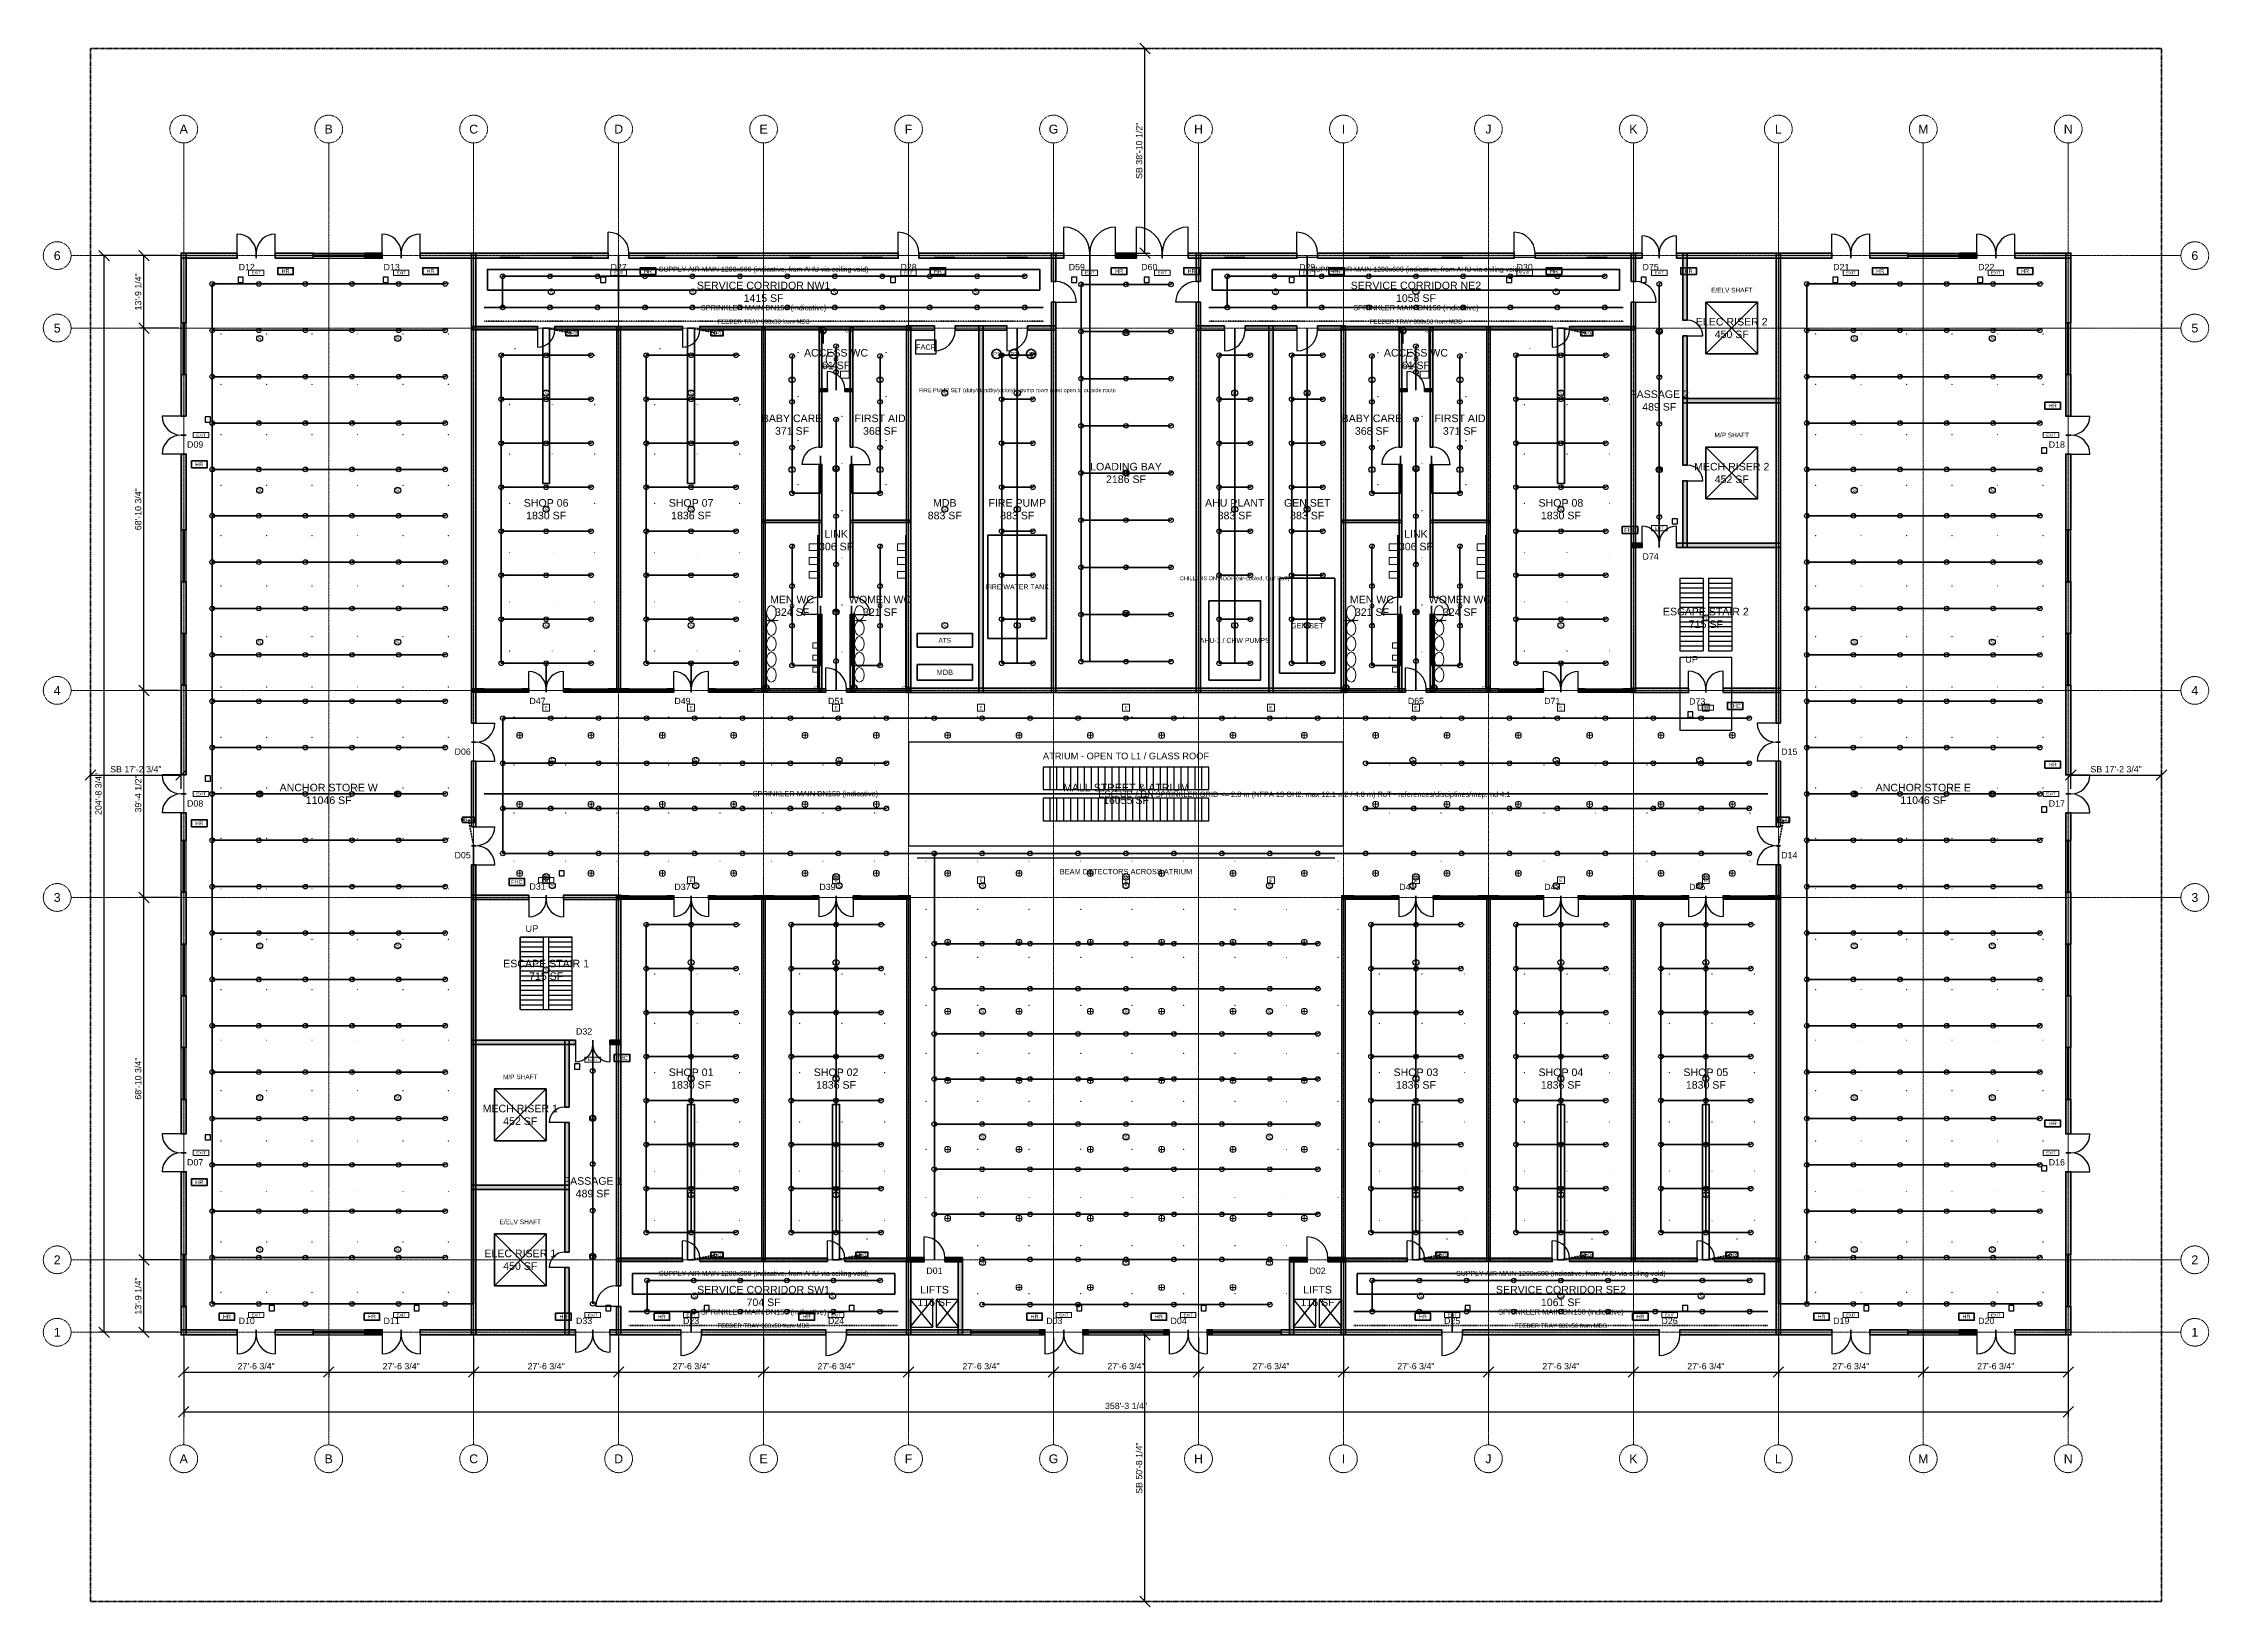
# Model space of a CAD drawing. Header units: inches. Extents: x -108 to 4832, y -12 to 3555.
import ezdxf
from ezdxf.enums import TextEntityAlignment as Align

# ---------------------------------------------------------------- set-up
doc = ezdxf.new("R2010")
doc.units = ezdxf.units.IN
doc.header["$LTSCALE"] = 0.03937
doc.header["$MEASUREMENT"] = 0
for name, pattern in [('CENTER', [5.08, 3.175, -0.635, 0.635, -0.635]), ('DASHED', [1.524, 1.27, -0.254]), ('PHANTOM', [6.35, 3.175, -0.635, 0.635, -0.635, 0.635, -0.635])]:
    doc.linetypes.add(name, pattern=pattern)
for name, color, linetype, lineweight in [('A-ANNO-DIMS', 1, 'Continuous', 18), ('A-ANNO-SYMB', 2, 'Continuous', 18), ('A-AREA-IDEN', 2, 'Continuous', 18), ('A-DOOR', 3, 'Continuous', 25), ('A-FLOR-EVTR', 251, 'Continuous', 25), ('A-FLOR-OTLN', 253, 'Continuous', 25), ('A-FLOR-STRS', 252, 'Continuous', 25), ('A-GLAZ', 4, 'Continuous', 25), ('A-WALL', 7, 'Continuous', 50), ('A-WALL-PATT', 8, 'Continuous', 9), ('C-PROP-LINE', 1, 'PHANTOM', 35), ('E-ANNO-TEXT', 52, 'Continuous', 18), ('E-DB', 6, 'Continuous', 50), ('E-FALM', 230, 'Continuous', 25), ('E-LITE', 2, 'Continuous', 18), ('E-LITE-EMER', 40, 'Continuous', 18), ('E-TRAY', 210, 'DASHED', 35), ('FP-ANNO-TEXT', 14, 'Continuous', 18), ('FP-HOSE', 20, 'Continuous', 35), ('FP-SPRK-HEAD', 1, 'Continuous', 25), ('FP-SPRK-PIPE', 12, 'Continuous', 50), ('M-ANNO-TEXT', 150, 'Continuous', 18), ('M-HVAC-EQPT', 30, 'Continuous', 50), ('M-HVAC-RCG', 3, 'Continuous', 18), ('M-HVAC-SAD', 5, 'Continuous', 35), ('M-HVAC-SCD', 4, 'Continuous', 18), ('P-ANNO-TEXT', 94, 'Continuous', 18), ('P-DCW', 160, 'Continuous', 25), ('P-FIXT', 90, 'Continuous', 18), ('P-SANR', 34, 'Continuous', 35), ('S-GRID', 1, 'CENTER', 13)]:
    doc.layers.add(name, color=color, linetype=linetype, lineweight=lineweight)
doc.styles.add('NCS-ARIAL', font='arial.ttf')
doc.dimstyles.new('ARCH-48', dxfattribs={"dimscale": 192, "dimtxt": 0.075, "dimasz": 0.0625, "dimexe": 0.0625, "dimexo": 0.0625, "dimgap": 0.03125, "dimtad": 1, "dimdec": 4, "dimzin": 3, "dimdsep": 46, "dimlunit": 4, "dimtxsty": 'NCS-ARIAL', "dimtsz": 0.0625, "dimcen": 2.5, "dimclrd": 256, "dimclre": 256, "dimclrt": 256, "dimazin": 3, "dimtfac": 1, "dimtmove": 0, "dimatfit": 3})

msp = doc.modelspace()

# ---------------------------------------------------------------- hatches: boundary and pattern name
at = {"layer": 'A-WALL-PATT'}
for points in [[(206.69291, 3064.96063), (334.64567, 3064.96063), (334.64567, 3076.77165), (206.69291, 3076.77165)], [(218.50394, 2917.32283), (218.50394, 3076.77165), (206.69291, 3076.77165), (206.69291, 2917.32283)], [(421.25984, 3064.96063), (507.87402, 3064.96063), (507.87402, 3076.77165), (421.25984, 3076.77165)], [(625.98425, 3064.96063), (665.35433, 3064.96063), (665.35433, 3076.77165), (625.98425, 3076.77165)], [(751.9685, 3064.96063), (1181.10236, 3064.96063), (1181.10236, 3076.77165), (751.9685, 3076.77165)], [(878.93701, 2003.93701), (878.93701, 3075.7874), (869.09449, 3075.7874), (869.09449, 2003.93701)], [(1228.34646, 3064.96063), (1842.51969, 3064.96063), (1842.51969, 3076.77165), (1228.34646, 3076.77165)], [(1889.76378, 3064.96063), (2220.47244, 3064.96063), (2220.47244, 3076.77165), (1889.76378, 3076.77165)], [(2201.77165, 3011.81102), (2201.77165, 3075.7874), (2191.92913, 3075.7874), (2191.92913, 3011.81102)], [(2338.58268, 3064.96063), (2385.82677, 3064.96063), (2385.82677, 3076.77165), (2338.58268, 3076.77165)], [(2503.93701, 3064.96063), (2751.9685, 3064.96063), (2751.9685, 3076.77165), (2503.93701, 3076.77165)], [(2532.48031, 3011.81102), (2532.48031, 3075.7874), (2522.6378, 3075.7874), (2522.6378, 3011.81102)], [(2799.2126, 3064.96063), (3248.0315, 3064.96063), (3248.0315, 3076.77165), (2799.2126, 3076.77165)], [(3295.27559, 3064.96063), (3539.37008, 3064.96063), (3539.37008, 3076.77165), (3295.27559, 3076.77165)], [(3524.6063, 3011.81102), (3524.6063, 3075.7874), (3514.76378, 3075.7874), (3514.76378, 3011.81102)], [(3618.11024, 3064.96063), (3972.44094, 3064.96063), (3972.44094, 3076.77165), (3618.11024, 3076.77165)], [(3642.71654, 2923.22835), (3642.71654, 3075.7874), (3632.87402, 3075.7874), (3632.87402, 2923.22835)], [(3855.31496, 2003.93701), (3855.31496, 3075.7874), (3845.47244, 3075.7874), (3845.47244, 2003.93701)], [(4059.05512, 3064.96063), (4145.66929, 3064.96063), (4145.66929, 3076.77165), (4059.05512, 3076.77165)], [(4263.77953, 3064.96063), (4303.14961, 3064.96063), (4303.14961, 3076.77165), (4263.77953, 3076.77165)], [(4389.76378, 3064.96063), (4517.71654, 3064.96063), (4517.71654, 3076.77165), (4389.76378, 3076.77165)], [(4517.71654, 2917.32283), (4517.71654, 3076.77165), (4505.90551, 3076.77165), (4505.90551, 2917.32283)], [(2201.77165, 2073.8189), (2201.77165, 2964.56693), (2191.92913, 2964.56693), (2191.92913, 2073.8189)], [(2532.48031, 2073.8189), (2532.48031, 2964.56693), (2522.6378, 2964.56693), (2522.6378, 2073.8189)], [(3524.6063, 2073.8189), (3524.6063, 2964.56693), (3514.76378, 2964.56693), (3514.76378, 2073.8189)], [(870.07874, 2901.5748), (1019.68504, 2901.5748), (1019.68504, 2909.44882), (870.07874, 2909.44882)], [(1059.05512, 2901.5748), (1350.3937, 2901.5748), (1350.3937, 2909.44882), (1059.05512, 2909.44882)], [(1208.66142, 2074.80315), (1208.66142, 2909.44882), (1200.7874, 2909.44882), (1200.7874, 2074.80315)], [(1389.76378, 2901.5748), (1870.07874, 2901.5748), (1870.07874, 2909.44882), (1389.76378, 2909.44882)], [(1539.37008, 2074.80315), (1539.37008, 2909.44882), (1531.49606, 2909.44882), (1531.49606, 2074.80315)], [(1668.30709, 2633.85827), (1668.30709, 2908.46457), (1662.40157, 2908.46457), (1662.40157, 2633.85827)], [(1739.17323, 2633.85827), (1739.17323, 2908.46457), (1733.26772, 2908.46457), (1733.26772, 2633.85827)], [(1861.22047, 2900.59055), (1925.19685, 2900.59055), (1925.19685, 2910.43307), (1861.22047, 2910.43307)], [(1871.06299, 2073.8189), (1871.06299, 2910.43307), (1861.22047, 2910.43307), (1861.22047, 2073.8189)], [(1972.44094, 2900.59055), (2090.55118, 2900.59055), (2090.55118, 2910.43307), (1972.44094, 2910.43307)], [(2036.41732, 2073.8189), (2036.41732, 2910.43307), (2026.5748, 2910.43307), (2026.5748, 2073.8189)], [(2137.79528, 2900.59055), (2201.77165, 2900.59055), (2201.77165, 2910.43307), (2137.79528, 2910.43307)], [(2522.6378, 2900.59055), (2586.61417, 2900.59055), (2586.61417, 2910.43307), (2522.6378, 2910.43307)], [(2633.85827, 2900.59055), (2751.9685, 2900.59055), (2751.9685, 2910.43307), (2633.85827, 2910.43307)], [(2697.83465, 2073.8189), (2697.83465, 2910.43307), (2687.99213, 2910.43307), (2687.99213, 2073.8189)], [(2799.2126, 2900.59055), (2863.18898, 2900.59055), (2863.18898, 2910.43307), (2799.2126, 2910.43307)], [(2863.18898, 2073.8189), (2863.18898, 2910.43307), (2853.34646, 2910.43307), (2853.34646, 2073.8189)], [(2854.33071, 2901.5748), (3334.64567, 2901.5748), (3334.64567, 2909.44882), (2854.33071, 2909.44882)], [(2991.14173, 2633.85827), (2991.14173, 2908.46457), (2985.23622, 2908.46457), (2985.23622, 2633.85827)], [(3062.00787, 2633.85827), (3062.00787, 2908.46457), (3056.10236, 2908.46457), (3056.10236, 2633.85827)], [(3192.91339, 2074.80315), (3192.91339, 2909.44882), (3185.03937, 2909.44882), (3185.03937, 2074.80315)], [(3374.01575, 2901.5748), (3523.62205, 2901.5748), (3523.62205, 2909.44882), (3374.01575, 2909.44882)], [(3642.71654, 2592.51969), (3642.71654, 2887.79528), (3632.87402, 2887.79528), (3632.87402, 2592.51969)], [(218.50394, 2704.72441), (218.50394, 2799.2126), (206.69291, 2799.2126), (206.69291, 2704.72441)], [(1662.40157, 2760.82677), (1681.10236, 2760.82677), (1681.10236, 2766.73228), (1662.40157, 2766.73228)], [(1720.47244, 2760.82677), (1739.17323, 2760.82677), (1739.17323, 2766.73228), (1720.47244, 2766.73228)], [(2985.23622, 2760.82677), (3003.93701, 2760.82677), (3003.93701, 2766.73228), (2985.23622, 2766.73228)], [(3043.30709, 2760.82677), (3062.00787, 2760.82677), (3062.00787, 2766.73228), (3043.30709, 2766.73228)], [(4517.71654, 2704.72441), (4517.71654, 2799.2126), (4505.90551, 2799.2126), (4505.90551, 2704.72441)], [(3632.87402, 2735.23622), (3855.31496, 2735.23622), (3855.31496, 2745.07874), (3632.87402, 2745.07874)], [(218.50394, 2444.88189), (218.50394, 2618.11024), (206.69291, 2618.11024), (206.69291, 2444.88189)], [(1668.30709, 2291.33858), (1668.30709, 2594.48819), (1662.40157, 2594.48819), (1662.40157, 2291.33858)], [(1739.17323, 2291.33858), (1739.17323, 2594.48819), (1733.26772, 2594.48819), (1733.26772, 2291.33858)], [(2991.14173, 2291.33858), (2991.14173, 2594.48819), (2985.23622, 2594.48819), (2985.23622, 2291.33858)], [(3062.00787, 2291.33858), (3062.00787, 2594.48819), (3056.10236, 2594.48819), (3056.10236, 2291.33858)], [(4517.71654, 2444.88189), (4517.71654, 2618.11024), (4505.90551, 2618.11024), (4505.90551, 2444.88189)], [(3642.71654, 2404.52756), (3642.71654, 2557.08661), (3632.87402, 2557.08661), (3632.87402, 2404.52756)], [(1532.48031, 2461.61417), (1668.30709, 2461.61417), (1668.30709, 2467.51969), (1532.48031, 2467.51969)], [(1733.26772, 2461.61417), (1869.09449, 2461.61417), (1869.09449, 2467.51969), (1733.26772, 2467.51969)], [(2855.31496, 2461.61417), (2991.14173, 2461.61417), (2991.14173, 2467.51969), (2855.31496, 2467.51969)], [(3056.10236, 2461.61417), (3191.92913, 2461.61417), (3191.92913, 2467.51969), (3056.10236, 2467.51969)], [(3514.76378, 2404.52756), (3539.37008, 2404.52756), (3539.37008, 2414.37008), (3514.76378, 2414.37008)], [(3618.11024, 2404.52756), (3855.31496, 2404.52756), (3855.31496, 2414.37008), (3618.11024, 2414.37008)], [(218.50394, 2208.66142), (218.50394, 2326.77165), (206.69291, 2326.77165), (206.69291, 2208.66142)], [(4517.71654, 2208.66142), (4517.71654, 2326.77165), (4505.90551, 2326.77165), (4505.90551, 2208.66142)], [(1668.30709, 2075.7874), (1668.30709, 2251.9685), (1662.40157, 2251.9685), (1662.40157, 2075.7874)], [(1739.17323, 2075.7874), (1739.17323, 2251.9685), (1733.26772, 2251.9685), (1733.26772, 2075.7874)], [(2991.14173, 2075.7874), (2991.14173, 2251.9685), (2985.23622, 2251.9685), (2985.23622, 2075.7874)], [(3062.00787, 2075.7874), (3062.00787, 2251.9685), (3056.10236, 2251.9685), (3056.10236, 2075.7874)], [(218.50394, 1885.82677), (218.50394, 2090.55118), (206.69291, 2090.55118), (206.69291, 1885.82677)], [(870.07874, 2074.80315), (897.6378, 2074.80315), (897.6378, 2082.67717), (870.07874, 2082.67717)], [(984.25197, 2074.80315), (1000, 2074.80315), (1000, 2082.67717), (984.25197, 2082.67717)], [(1078.74016, 2074.80315), (1094.48819, 2074.80315), (1094.48819, 2082.67717), (1078.74016, 2082.67717)], [(1181.10236, 2074.80315), (1228.34646, 2074.80315), (1228.34646, 2082.67717), (1181.10236, 2082.67717)], [(1314.96063, 2074.80315), (1330.70866, 2074.80315), (1330.70866, 2082.67717), (1314.96063, 2082.67717)], [(1409.44882, 2074.80315), (1425.19685, 2074.80315), (1425.19685, 2082.67717), (1409.44882, 2082.67717)], [(1511.81102, 2074.80315), (1677.16535, 2074.80315), (1677.16535, 2082.67717), (1511.81102, 2082.67717)], [(1724.40945, 2074.80315), (1870.07874, 2074.80315), (1870.07874, 2082.67717), (1724.40945, 2082.67717)], [(1861.22047, 2073.8189), (2863.18898, 2073.8189), (2863.18898, 2083.66142), (1861.22047, 2083.66142)], [(2854.33071, 2074.80315), (3000, 2074.80315), (3000, 2082.67717), (2854.33071, 2082.67717)], [(3047.24409, 2074.80315), (3212.59843, 2074.80315), (3212.59843, 2082.67717), (3047.24409, 2082.67717)], [(3299.2126, 2074.80315), (3314.96063, 2074.80315), (3314.96063, 2082.67717), (3299.2126, 2082.67717)], [(3393.70079, 2074.80315), (3409.44882, 2074.80315), (3409.44882, 2082.67717), (3393.70079, 2082.67717)], [(3496.06299, 2074.80315), (3523.62205, 2074.80315), (3523.62205, 2082.67717), (3496.06299, 2082.67717)], [(3514.76378, 2073.8189), (3645.66929, 2073.8189), (3645.66929, 2083.66142), (3514.76378, 2083.66142)], [(3724.40945, 2073.8189), (3855.31496, 2073.8189), (3855.31496, 2083.66142), (3724.40945, 2083.66142)], [(4517.71654, 1885.82677), (4517.71654, 2090.55118), (4505.90551, 2090.55118), (4505.90551, 1885.82677)], [(878.93701, 1767.71654), (878.93701, 1917.32283), (869.09449, 1917.32283), (869.09449, 1767.71654)], [(3855.31496, 1767.71654), (3855.31496, 1917.32283), (3845.47244, 1917.32283), (3845.47244, 1767.71654)], [(218.50394, 1736.22047), (218.50394, 1799.2126), (206.69291, 1799.2126), (206.69291, 1736.22047)], [(4517.71654, 1736.22047), (4517.71654, 1799.2126), (4505.90551, 1799.2126), (4505.90551, 1736.22047)], [(878.93701, 609.25197), (878.93701, 1681.10236), (869.09449, 1681.10236), (869.09449, 609.25197)], [(3855.31496, 609.25197), (3855.31496, 1681.10236), (3845.47244, 1681.10236), (3845.47244, 609.25197)], [(218.50394, 1500), (218.50394, 1618.11024), (206.69291, 1618.11024), (206.69291, 1500)], [(869.09449, 1601.37795), (1000, 1601.37795), (1000, 1611.22047), (869.09449, 1611.22047)], [(1078.74016, 1601.37795), (1209.64567, 1601.37795), (1209.64567, 1611.22047), (1078.74016, 1611.22047)], [(1209.64567, 720.47244), (1209.64567, 1611.22047), (1199.80315, 1611.22047), (1199.80315, 720.47244)], [(1200.7874, 1602.3622), (1228.34646, 1602.3622), (1228.34646, 1610.23622), (1200.7874, 1610.23622)], [(1314.96063, 1602.3622), (1330.70866, 1602.3622), (1330.70866, 1610.23622), (1314.96063, 1610.23622)], [(1409.44882, 1602.3622), (1425.19685, 1602.3622), (1425.19685, 1610.23622), (1409.44882, 1610.23622)], [(1511.81102, 1602.3622), (1559.05512, 1602.3622), (1559.05512, 1610.23622), (1511.81102, 1610.23622)], [(1539.37008, 775.59055), (1539.37008, 1610.23622), (1531.49606, 1610.23622), (1531.49606, 775.59055)], [(1645.66929, 1602.3622), (1661.41732, 1602.3622), (1661.41732, 1610.23622), (1645.66929, 1610.23622)], [(1740.15748, 1602.3622), (1755.90551, 1602.3622), (1755.90551, 1610.23622), (1740.15748, 1610.23622)], [(1842.51969, 1602.3622), (1870.07874, 1602.3622), (1870.07874, 1610.23622), (1842.51969, 1610.23622)], [(1870.07874, 775.59055), (1870.07874, 1610.23622), (1862.20472, 1610.23622), (1862.20472, 775.59055)], [(2854.33071, 1602.3622), (2881.88976, 1602.3622), (2881.88976, 1610.23622), (2854.33071, 1610.23622)], [(2862.20472, 775.59055), (2862.20472, 1610.23622), (2854.33071, 1610.23622), (2854.33071, 775.59055)], [(2968.50394, 1602.3622), (2984.25197, 1602.3622), (2984.25197, 1610.23622), (2968.50394, 1610.23622)], [(3062.99213, 1602.3622), (3078.74016, 1602.3622), (3078.74016, 1610.23622), (3062.99213, 1610.23622)], [(3165.35433, 1602.3622), (3212.59843, 1602.3622), (3212.59843, 1610.23622), (3165.35433, 1610.23622)], [(3192.91339, 775.59055), (3192.91339, 1610.23622), (3185.03937, 1610.23622), (3185.03937, 775.59055)], [(3299.2126, 1602.3622), (3314.96063, 1602.3622), (3314.96063, 1610.23622), (3299.2126, 1610.23622)], [(3393.70079, 1602.3622), (3409.44882, 1602.3622), (3409.44882, 1610.23622), (3393.70079, 1610.23622)], [(3496.06299, 1602.3622), (3543.30709, 1602.3622), (3543.30709, 1610.23622), (3496.06299, 1610.23622)], [(3523.62205, 775.59055), (3523.62205, 1610.23622), (3515.74803, 1610.23622), (3515.74803, 775.59055)], [(3629.92126, 1602.3622), (3645.66929, 1602.3622), (3645.66929, 1610.23622), (3629.92126, 1610.23622)], [(3724.40945, 1602.3622), (3740.15748, 1602.3622), (3740.15748, 1610.23622), (3724.40945, 1610.23622)], [(3826.77165, 1602.3622), (3854.33071, 1602.3622), (3854.33071, 1610.23622), (3826.77165, 1610.23622)], [(4517.71654, 1500), (4517.71654, 1618.11024), (4505.90551, 1618.11024), (4505.90551, 1500)], [(218.50394, 1263.77953), (218.50394, 1381.88976), (206.69291, 1381.88976), (206.69291, 1263.77953)], [(4517.71654, 1263.77953), (4517.71654, 1381.88976), (4505.90551, 1381.88976), (4505.90551, 1263.77953)], [(869.09449, 1270.66929), (1106.29921, 1270.66929), (1106.29921, 1280.51181), (869.09449, 1280.51181)], [(1091.53543, 1127.95276), (1091.53543, 1280.51181), (1081.69291, 1280.51181), (1081.69291, 1127.95276)], [(1185.03937, 1270.66929), (1209.64567, 1270.66929), (1209.64567, 1280.51181), (1185.03937, 1280.51181)], [(218.50394, 1066.92913), (218.50394, 1145.66929), (206.69291, 1145.66929), (206.69291, 1066.92913)], [(4517.71654, 1066.92913), (4517.71654, 1145.66929), (4505.90551, 1145.66929), (4505.90551, 1066.92913)], [(1091.53543, 797.24409), (1091.53543, 1092.51969), (1081.69291, 1092.51969), (1081.69291, 797.24409)], [(218.50394, 791.33858), (218.50394, 980.31496), (206.69291, 980.31496), (206.69291, 791.33858)], [(869.09449, 939.96063), (1091.53543, 939.96063), (1091.53543, 949.80315), (869.09449, 949.80315)], [(4517.71654, 791.33858), (4517.71654, 980.31496), (4505.90551, 980.31496), (4505.90551, 791.33858)], [(1091.53543, 609.25197), (1091.53543, 761.81102), (1081.69291, 761.81102), (1081.69291, 609.25197)], [(1200.7874, 775.59055), (1350.3937, 775.59055), (1350.3937, 783.46457), (1200.7874, 783.46457)], [(1389.76378, 775.59055), (1681.10236, 775.59055), (1681.10236, 783.46457), (1389.76378, 783.46457)], [(1720.47244, 775.59055), (1870.07874, 775.59055), (1870.07874, 783.46457), (1720.47244, 783.46457)], [(1861.22047, 774.6063), (1901.5748, 774.6063), (1901.5748, 784.44882), (1861.22047, 784.44882)], [(1871.06299, 609.25197), (1871.06299, 784.44882), (1861.22047, 784.44882), (1861.22047, 609.25197)], [(1948.8189, 774.6063), (1989.17323, 774.6063), (1989.17323, 784.44882), (1948.8189, 784.44882)], [(1989.17323, 609.25197), (1989.17323, 784.44882), (1979.33071, 784.44882), (1979.33071, 609.25197)], [(2735.23622, 774.6063), (2775.59055, 774.6063), (2775.59055, 784.44882), (2735.23622, 784.44882)], [(2745.07874, 609.25197), (2745.07874, 784.44882), (2735.23622, 784.44882), (2735.23622, 609.25197)], [(2822.83465, 774.6063), (2863.18898, 774.6063), (2863.18898, 784.44882), (2822.83465, 784.44882)], [(2863.18898, 609.25197), (2863.18898, 784.44882), (2853.34646, 784.44882), (2853.34646, 609.25197)], [(2854.33071, 775.59055), (3003.93701, 775.59055), (3003.93701, 783.46457), (2854.33071, 783.46457)], [(3043.30709, 775.59055), (3334.64567, 775.59055), (3334.64567, 783.46457), (3043.30709, 783.46457)], [(3374.01575, 775.59055), (3665.35433, 775.59055), (3665.35433, 783.46457), (3374.01575, 783.46457)], [(3704.72441, 775.59055), (3854.33071, 775.59055), (3854.33071, 783.46457), (3704.72441, 783.46457)], [(218.50394, 608.26772), (218.50394, 673.22835), (206.69291, 673.22835), (206.69291, 608.26772)], [(1209.64567, 609.25197), (1209.64567, 673.22835), (1199.80315, 673.22835), (1199.80315, 609.25197)], [(4517.71654, 608.26772), (4517.71654, 673.22835), (4505.90551, 673.22835), (4505.90551, 608.26772)], [(206.69291, 608.26772), (334.64567, 608.26772), (334.64567, 620.07874), (206.69291, 620.07874)], [(421.25984, 608.26772), (507.87402, 608.26772), (507.87402, 620.07874), (421.25984, 620.07874)], [(625.98425, 608.26772), (665.35433, 608.26772), (665.35433, 620.07874), (625.98425, 620.07874)], [(751.9685, 608.26772), (1106.29921, 608.26772), (1106.29921, 620.07874), (751.9685, 620.07874)], [(1185.03937, 608.26772), (1346.45669, 608.26772), (1346.45669, 620.07874), (1185.03937, 620.07874)], [(1393.70079, 608.26772), (1677.16535, 608.26772), (1677.16535, 620.07874), (1393.70079, 620.07874)], [(1724.40945, 608.26772), (2007.87402, 608.26772), (2007.87402, 620.07874), (1724.40945, 620.07874)], [(2165.35433, 608.26772), (2177.16535, 608.26772), (2177.16535, 620.07874), (2165.35433, 620.07874)], [(2263.77953, 608.26772), (2275.59055, 608.26772), (2275.59055, 620.07874), (2263.77953, 620.07874)], [(2448.8189, 608.26772), (2460.62992, 608.26772), (2460.62992, 620.07874), (2448.8189, 620.07874)], [(2547.24409, 608.26772), (2559.05512, 608.26772), (2559.05512, 620.07874), (2547.24409, 620.07874)], [(2716.53543, 608.26772), (3082.67717, 608.26772), (3082.67717, 620.07874), (2716.53543, 620.07874)], [(3129.92126, 608.26772), (3578.74016, 608.26772), (3578.74016, 620.07874), (3129.92126, 620.07874)], [(3625.98425, 608.26772), (3972.44094, 608.26772), (3972.44094, 620.07874), (3625.98425, 620.07874)], [(4059.05512, 608.26772), (4145.66929, 608.26772), (4145.66929, 620.07874), (4059.05512, 620.07874)], [(4263.77953, 608.26772), (4303.14961, 608.26772), (4303.14961, 620.07874), (4263.77953, 620.07874)], [(4389.76378, 608.26772), (4517.71654, 608.26772), (4517.71654, 620.07874), (4389.76378, 620.07874)]]:
    msp.add_hatch(color=256, dxfattribs=at).paths.add_polyline_path(points)

# ---------------------------------------------------------------- linework, layer by layer
at = {"layer": 'A-DOOR'}
for p, q in [((334.64567, 3076.77165), (334.64567, 3120.07874)), ((421.25984, 3076.77165), (421.25984, 3120.07874)), ((665.35433, 3076.77165), (665.35433, 3120.07874)), ((751.9685, 3076.77165), (751.9685, 3120.07874)), ((1181.10236, 3076.77165), (1181.10236, 3124.01575)), ((1842.51969, 3076.77165), (1842.51969, 3124.01575)), ((2220.47244, 3076.77165), (2220.47244, 3135.82677)), ((2338.58268, 3076.77165), (2338.58268, 3135.82677)), ((2385.82677, 3076.77165), (2385.82677, 3135.82677)), ((2503.93701, 3076.77165), (2503.93701, 3135.82677)), ((2751.9685, 3076.77165), (2751.9685, 3124.01575)), ((3248.0315, 3076.77165), (3248.0315, 3124.01575)), ((3539.37008, 3076.77165), (3539.37008, 3116.14173)), ((3618.11024, 3076.77165), (3618.11024, 3116.14173)), ((3972.44094, 3076.77165), (3972.44094, 3120.07874)), ((4059.05512, 3076.77165), (4059.05512, 3120.07874)), ((4303.14961, 3076.77165), (4303.14961, 3120.07874)), ((4389.76378, 3076.77165), (4389.76378, 3120.07874)), ((2201.77165, 2964.56693), (2249.01575, 2964.56693)), ((2522.6378, 2964.56693), (2475.3937, 2964.56693)), ((3524.6063, 2964.56693), (3571.85039, 2964.56693)), ((1019.68504, 2901.5748), (1019.68504, 2862.20472)), ((1350.3937, 2901.5748), (1350.3937, 2862.20472)), ((1925.19685, 2900.59055), (1925.19685, 2853.34646)), ((2090.55118, 2900.59055), (2090.55118, 2853.34646)), ((2586.61417, 2900.59055), (2586.61417, 2853.34646)), ((2751.9685, 2900.59055), (2751.9685, 2853.34646)), ((3334.64567, 2901.5748), (3334.64567, 2862.20472)), ((3642.71654, 2887.79528), (3678.14961, 2887.79528)), ((1681.10236, 2766.73228), (1681.10236, 2806.10236)), ((3003.93701, 2766.73228), (3003.93701, 2806.10236)), ((206.69291, 2704.72441), (163.38583, 2704.72441)), ((4517.71654, 2704.72441), (4561.02362, 2704.72441)), ((206.69291, 2618.11024), (163.38583, 2618.11024)), ((1662.40157, 2594.48819), (1623.0315, 2594.48819)), ((1739.17323, 2594.48819), (1778.54331, 2594.48819)), ((2985.23622, 2594.48819), (2945.86614, 2594.48819)), ((3062.00787, 2594.48819), (3101.37795, 2594.48819)), ((4517.71654, 2618.11024), (4561.02362, 2618.11024)), ((3642.71654, 2557.08661), (3678.14961, 2557.08661)), ((3539.37008, 2414.37008), (3539.37008, 2453.74016)), ((3618.11024, 2414.37008), (3618.11024, 2453.74016)), ((1662.40157, 2251.9685), (1623.0315, 2251.9685)), ((1739.17323, 2251.9685), (1778.54331, 2251.9685)), ((2985.23622, 2251.9685), (2945.86614, 2251.9685)), ((3062.00787, 2251.9685), (3101.37795, 2251.9685)), ((1677.16535, 2082.67717), (1677.16535, 2129.92126)), ((3000, 2082.67717), (3000, 2129.92126)), ((1000, 2082.67717), (1000, 2122.04724)), ((1078.74016, 2082.67717), (1078.74016, 2122.04724)), ((1330.70866, 2082.67717), (1330.70866, 2122.04724)), ((1409.44882, 2082.67717), (1409.44882, 2122.04724)), ((3314.96063, 2082.67717), (3314.96063, 2122.04724)), ((3393.70079, 2082.67717), (3393.70079, 2122.04724)), ((3645.66929, 2083.66142), (3645.66929, 2123.0315)), ((3724.40945, 2083.66142), (3724.40945, 2123.0315)), ((878.93701, 2003.93701), (922.24409, 2003.93701)), ((3845.47244, 2003.93701), (3802.16535, 2003.93701)), ((206.69291, 1885.82677), (163.38583, 1885.82677)), ((878.93701, 1917.32283), (922.24409, 1917.32283)), ((3845.47244, 1917.32283), (3802.16535, 1917.32283)), ((4517.71654, 1885.82677), (4561.02362, 1885.82677)), ((206.69291, 1799.2126), (163.38583, 1799.2126)), ((4517.71654, 1799.2126), (4561.02362, 1799.2126)), ((878.93701, 1767.71654), (922.24409, 1767.71654)), ((3845.47244, 1767.71654), (3802.16535, 1767.71654)), ((878.93701, 1681.10236), (922.24409, 1681.10236)), ((3845.47244, 1681.10236), (3802.16535, 1681.10236)), ((1000, 1601.37795), (1000, 1562.00787)), ((1078.74016, 1601.37795), (1078.74016, 1562.00787)), ((1330.70866, 1602.3622), (1330.70866, 1562.99213)), ((1409.44882, 1602.3622), (1409.44882, 1562.99213)), ((1661.41732, 1602.3622), (1661.41732, 1562.99213)), ((1740.15748, 1602.3622), (1740.15748, 1562.99213)), ((2984.25197, 1602.3622), (2984.25197, 1562.99213)), ((3062.99213, 1602.3622), (3062.99213, 1562.99213)), ((3314.96063, 1602.3622), (3314.96063, 1562.99213)), ((3393.70079, 1602.3622), (3393.70079, 1562.99213)), ((3645.66929, 1602.3622), (3645.66929, 1562.99213)), ((3724.40945, 1602.3622), (3724.40945, 1562.99213)), ((1106.29921, 1270.66929), (1106.29921, 1231.29921)), ((1185.03937, 1270.66929), (1185.03937, 1231.29921)), ((1081.69291, 1092.51969), (1046.25984, 1092.51969)), ((206.69291, 1066.92913), (163.38583, 1066.92913)), ((4517.71654, 1066.92913), (4561.02362, 1066.92913)), ((206.69291, 980.31496), (163.38583, 980.31496)), ((4517.71654, 980.31496), (4561.02362, 980.31496)), ((1350.3937, 783.46457), (1350.3937, 822.83465)), ((1681.10236, 783.46457), (1681.10236, 822.83465)), ((1901.5748, 784.44882), (1901.5748, 831.69291)), ((2775.59055, 784.44882), (2775.59055, 831.69291)), ((3003.93701, 783.46457), (3003.93701, 822.83465)), ((3334.64567, 783.46457), (3334.64567, 822.83465)), ((3665.35433, 783.46457), (3665.35433, 822.83465)), ((1081.69291, 761.81102), (1046.25984, 761.81102)), ((1199.80315, 673.22835), (1152.55906, 673.22835)), ((334.64567, 608.26772), (334.64567, 564.96063)), ((421.25984, 608.26772), (421.25984, 564.96063)), ((665.35433, 608.26772), (665.35433, 564.96063)), ((751.9685, 608.26772), (751.9685, 564.96063)), ((1106.29921, 608.26772), (1106.29921, 568.89764)), ((1185.03937, 608.26772), (1185.03937, 568.89764)), ((1346.45669, 608.26772), (1346.45669, 561.02362)), ((1677.16535, 608.26772), (1677.16535, 561.02362)), ((2177.16535, 608.26772), (2177.16535, 564.96063)), ((2263.77953, 608.26772), (2263.77953, 564.96063)), ((2460.62992, 608.26772), (2460.62992, 564.96063)), ((2547.24409, 608.26772), (2547.24409, 564.96063)), ((3082.67717, 608.26772), (3082.67717, 561.02362)), ((3578.74016, 608.26772), (3578.74016, 561.02362)), ((3972.44094, 608.26772), (3972.44094, 564.96063)), ((4059.05512, 608.26772), (4059.05512, 564.96063)), ((4303.14961, 608.26772), (4303.14961, 564.96063)), ((4389.76378, 608.26772), (4389.76378, 564.96063))]:
    msp.add_line(p, q, dxfattribs=at)
for centre, radius, start, end in [((334.64567, 3076.77165), 43.30709, 0, 90), ((421.25984, 3076.77165), 43.30709, 90, 180), ((665.35433, 3076.77165), 43.30709, 0, 90), ((751.9685, 3076.77165), 43.30709, 90, 180), ((1181.10236, 3076.77165), 47.24409, 0, 90), ((1842.51969, 3076.77165), 47.24409, 0, 90), ((2220.47244, 3076.77165), 59.05512, 0, 90), ((2338.58268, 3076.77165), 59.05512, 90, 180), ((2385.82677, 3076.77165), 59.05512, 0, 90), ((2503.93701, 3076.77165), 59.05512, 90, 180), ((2751.9685, 3076.77165), 47.24409, 0, 90), ((3248.0315, 3076.77165), 47.24409, 0, 90), ((3539.37008, 3076.77165), 39.37008, 0, 90), ((3618.11024, 3076.77165), 39.37008, 90, 180), ((3972.44094, 3076.77165), 43.30709, 0, 90), ((4059.05512, 3076.77165), 43.30709, 90, 180), ((4303.14961, 3076.77165), 43.30709, 0, 90), ((4389.76378, 3076.77165), 43.30709, 90, 180), ((2201.77165, 2964.56693), 47.24409, 0, 90), ((2522.6378, 2964.56693), 47.24409, 90, 180), ((3524.6063, 2964.56693), 47.24409, 0, 90), ((3642.71654, 2887.79528), 35.43307, 0, 90), ((1019.68504, 2901.5748), 39.37008, -90, 0), ((1350.3937, 2901.5748), 39.37008, -90, 0), ((1925.19685, 2900.59055), 47.24409, -90, 0), ((2090.55118, 2900.59055), 47.24409, -90, 0), ((2586.61417, 2900.59055), 47.24409, -90, 0), ((2751.9685, 2900.59055), 47.24409, -90, 0), ((3334.64567, 2901.5748), 39.37008, -90, 0), ((1681.10236, 2766.73228), 39.37008, 0, 90), ((3003.93701, 2766.73228), 39.37008, 0, 90), ((206.69291, 2704.72441), 43.30709, 180, -90), ((4517.71654, 2704.72441), 43.30709, -90, 0), ((206.69291, 2618.11024), 43.30709, 90, 180), ((1662.40157, 2594.48819), 39.37008, 90, 180), ((1739.17323, 2594.48819), 39.37008, 0, 90), ((2985.23622, 2594.48819), 39.37008, 90, 180), ((3062.00787, 2594.48819), 39.37008, 0, 90), ((4517.71654, 2618.11024), 43.30709, 0, 90), ((3642.71654, 2557.08661), 35.43307, 0, 90), ((3539.37008, 2414.37008), 39.37008, 0, 90), ((3618.11024, 2414.37008), 39.37008, 90, 180), ((1662.40157, 2251.9685), 39.37008, 90, 180), ((1739.17323, 2251.9685), 39.37008, 0, 90), ((2985.23622, 2251.9685), 39.37008, 90, 180), ((3062.00787, 2251.9685), 39.37008, 0, 90), ((1677.16535, 2082.67717), 47.24409, 0, 90), ((3000, 2082.67717), 47.24409, 0, 90), ((1000, 2082.67717), 39.37008, 0, 90), ((1078.74016, 2082.67717), 39.37008, 90, 180), ((1330.70866, 2082.67717), 39.37008, 0, 90), ((1409.44882, 2082.67717), 39.37008, 90, 180), ((3314.96063, 2082.67717), 39.37008, 0, 90), ((3393.70079, 2082.67717), 39.37008, 90, 180), ((3645.66929, 2083.66142), 39.37008, 0, 90), ((3724.40945, 2083.66142), 39.37008, 90, 180), ((878.93701, 2003.93701), 43.30709, -90, 0), ((3845.47244, 2003.93701), 43.30709, 180, -90), ((878.93701, 1917.32283), 43.30709, 0, 90), ((3845.47244, 1917.32283), 43.30709, 90, 180), ((206.69291, 1885.82677), 43.30709, 180, -90), ((4517.71654, 1885.82677), 43.30709, -90, 0), ((206.69291, 1799.2126), 43.30709, 90, 180), ((4517.71654, 1799.2126), 43.30709, 0, 90), ((878.93701, 1767.71654), 43.30709, -90, 0), ((3845.47244, 1767.71654), 43.30709, 180, -90), ((878.93701, 1681.10236), 43.30709, 0, 90), ((3845.47244, 1681.10236), 43.30709, 90, 180), ((1000, 1601.37795), 39.37008, -90, 0), ((1078.74016, 1601.37795), 39.37008, 180, -90), ((1330.70866, 1602.3622), 39.37008, -90, 0), ((1409.44882, 1602.3622), 39.37008, 180, -90), ((1661.41732, 1602.3622), 39.37008, -90, 0), ((1740.15748, 1602.3622), 39.37008, 180, -90), ((2984.25197, 1602.3622), 39.37008, -90, 0), ((3062.99213, 1602.3622), 39.37008, 180, -90), ((3314.96063, 1602.3622), 39.37008, -90, 0), ((3393.70079, 1602.3622), 39.37008, 180, -90), ((3645.66929, 1602.3622), 39.37008, -90, 0), ((3724.40945, 1602.3622), 39.37008, 180, -90), ((1106.29921, 1270.66929), 39.37008, -90, 0), ((1185.03937, 1270.66929), 39.37008, 180, -90), ((1081.69291, 1092.51969), 35.43307, 90, 180), ((206.69291, 1066.92913), 43.30709, 180, -90), ((4517.71654, 1066.92913), 43.30709, -90, 0), ((206.69291, 980.31496), 43.30709, 90, 180), ((4517.71654, 980.31496), 43.30709, 0, 90), ((1081.69291, 761.81102), 35.43307, 90, 180), ((1350.3937, 783.46457), 39.37008, 0, 90), ((1681.10236, 783.46457), 39.37008, 0, 90), ((1901.5748, 784.44882), 47.24409, 0, 90), ((2775.59055, 784.44882), 47.24409, 0, 90), ((3003.93701, 783.46457), 39.37008, 0, 90), ((3334.64567, 783.46457), 39.37008, 0, 90), ((3665.35433, 783.46457), 39.37008, 0, 90), ((1199.80315, 673.22835), 47.24409, 90, 180), ((334.64567, 608.26772), 43.30709, -90, 0), ((421.25984, 608.26772), 43.30709, 180, -90), ((665.35433, 608.26772), 43.30709, -90, 0), ((751.9685, 608.26772), 43.30709, 180, -90), ((1106.29921, 608.26772), 39.37008, -90, 0), ((1185.03937, 608.26772), 39.37008, 180, -90), ((1346.45669, 608.26772), 47.24409, -90, 0), ((1677.16535, 608.26772), 47.24409, -90, 0), ((2177.16535, 608.26772), 43.30709, -90, 0), ((2263.77953, 608.26772), 43.30709, 180, -90), ((2460.62992, 608.26772), 43.30709, -90, 0), ((2547.24409, 608.26772), 43.30709, 180, -90), ((3082.67717, 608.26772), 47.24409, -90, 0), ((3578.74016, 608.26772), 47.24409, -90, 0), ((3972.44094, 608.26772), 43.30709, -90, 0), ((4059.05512, 608.26772), 43.30709, 180, -90), ((4303.14961, 608.26772), 43.30709, -90, 0), ((4389.76378, 608.26772), 43.30709, 180, -90)]:
    msp.add_arc(centre, radius, start, end, dxfattribs=at)
at = {"layer": 'A-FLOR-EVTR'}
for p, q in [((2188.97638, 1852.3622), (2188.97638, 1903.54331)), ((2204.72441, 1852.3622), (2204.72441, 1903.54331)), ((2220.47244, 1852.3622), (2220.47244, 1903.54331)), ((2236.22047, 1852.3622), (2236.22047, 1903.54331)), ((2251.9685, 1852.3622), (2251.9685, 1903.54331)), ((2267.71654, 1852.3622), (2267.71654, 1903.54331)), ((2283.46457, 1852.3622), (2283.46457, 1903.54331)), ((2299.2126, 1852.3622), (2299.2126, 1903.54331)), ((2314.96063, 1852.3622), (2314.96063, 1903.54331)), ((2330.70866, 1852.3622), (2330.70866, 1903.54331)), ((2346.45669, 1852.3622), (2346.45669, 1903.54331)), ((2362.20472, 1852.3622), (2362.20472, 1903.54331)), ((2377.95276, 1852.3622), (2377.95276, 1903.54331)), ((2393.70079, 1852.3622), (2393.70079, 1903.54331)), ((2409.44882, 1852.3622), (2409.44882, 1903.54331)), ((2425.19685, 1852.3622), (2425.19685, 1903.54331)), ((2440.94488, 1852.3622), (2440.94488, 1903.54331)), ((2456.69291, 1852.3622), (2456.69291, 1903.54331)), ((2472.44094, 1852.3622), (2472.44094, 1903.54331)), ((2488.18898, 1852.3622), (2488.18898, 1903.54331)), ((2503.93701, 1852.3622), (2503.93701, 1903.54331)), ((2519.68504, 1852.3622), (2519.68504, 1903.54331)), ((2535.43307, 1852.3622), (2535.43307, 1903.54331)), ((2188.97638, 1781.49606), (2188.97638, 1832.67717)), ((2204.72441, 1781.49606), (2204.72441, 1832.67717)), ((2220.47244, 1781.49606), (2220.47244, 1832.67717)), ((2236.22047, 1781.49606), (2236.22047, 1832.67717)), ((2251.9685, 1781.49606), (2251.9685, 1832.67717)), ((2267.71654, 1781.49606), (2267.71654, 1832.67717)), ((2283.46457, 1781.49606), (2283.46457, 1832.67717)), ((2299.2126, 1781.49606), (2299.2126, 1832.67717)), ((2314.96063, 1781.49606), (2314.96063, 1832.67717)), ((2330.70866, 1781.49606), (2330.70866, 1832.67717)), ((2346.45669, 1781.49606), (2346.45669, 1832.67717)), ((2362.20472, 1781.49606), (2362.20472, 1832.67717)), ((2377.95276, 1781.49606), (2377.95276, 1832.67717)), ((2393.70079, 1781.49606), (2393.70079, 1832.67717)), ((2409.44882, 1781.49606), (2409.44882, 1832.67717)), ((2425.19685, 1781.49606), (2425.19685, 1832.67717)), ((2440.94488, 1781.49606), (2440.94488, 1832.67717)), ((2456.69291, 1781.49606), (2456.69291, 1832.67717)), ((2472.44094, 1781.49606), (2472.44094, 1832.67717)), ((2488.18898, 1781.49606), (2488.18898, 1832.67717)), ((2503.93701, 1781.49606), (2503.93701, 1832.67717)), ((2519.68504, 1781.49606), (2519.68504, 1832.67717)), ((2535.43307, 1781.49606), (2535.43307, 1832.67717)), ((1870.07874, 625.98425), (1921.25984, 688.97638)), ((1870.07874, 688.97638), (1921.25984, 625.98425)), ((1929.13386, 625.98425), (1980.31496, 688.97638)), ((1929.13386, 688.97638), (1980.31496, 625.98425)), ((2744.09449, 625.98425), (2795.27559, 688.97638)), ((2744.09449, 688.97638), (2795.27559, 625.98425)), ((2803.14961, 625.98425), (2854.33071, 688.97638)), ((2803.14961, 688.97638), (2854.33071, 625.98425))]:
    msp.add_line(p, q, dxfattribs=at)
for points in [[(2173.22835, 1852.3622), (2551.1811, 1852.3622), (2551.1811, 1903.54331), (2173.22835, 1903.54331)], [(2173.22835, 1781.49606), (2551.1811, 1781.49606), (2551.1811, 1832.67717), (2173.22835, 1832.67717)], [(1870.07874, 625.98425), (1921.25984, 625.98425), (1921.25984, 688.97638), (1870.07874, 688.97638)], [(1929.13386, 625.98425), (1980.31496, 625.98425), (1980.31496, 688.97638), (1929.13386, 688.97638)], [(2744.09449, 625.98425), (2795.27559, 625.98425), (2795.27559, 688.97638), (2744.09449, 688.97638)], [(2803.14961, 625.98425), (2854.33071, 625.98425), (2854.33071, 688.97638), (2803.14961, 688.97638)]]:
    msp.add_lwpolyline(points, close=True, dxfattribs=at)
at = {"layer": 'A-FLOR-OTLN'}
msp.add_lwpolyline([(1866.14173, 1724.40945), (2858.26772, 1724.40945), (2858.26772, 1960.62992), (1866.14173, 1960.62992)], close=True, dxfattribs=at)
at = {"layer": 'A-FLOR-STRS'}
for p, q in [((3625.98425, 2334.64567), (3679.13386, 2334.64567)), ((3625.98425, 2334.64567), (3625.98425, 2169.29134)), ((3625.98425, 2323.62205), (3679.13386, 2323.62205)), ((3679.13386, 2334.64567), (3679.13386, 2169.29134)), ((3690.94488, 2334.64567), (3744.09449, 2334.64567)), ((3690.94488, 2334.64567), (3690.94488, 2169.29134)), ((3690.94488, 2323.62205), (3744.09449, 2323.62205)), ((3744.09449, 2334.64567), (3744.09449, 2169.29134)), ((3625.98425, 2312.59843), (3679.13386, 2312.59843)), ((3625.98425, 2301.5748), (3679.13386, 2301.5748)), ((3625.98425, 2290.55118), (3679.13386, 2290.55118)), ((3625.98425, 2279.52756), (3679.13386, 2279.52756)), ((3690.94488, 2312.59843), (3744.09449, 2312.59843)), ((3690.94488, 2301.5748), (3744.09449, 2301.5748)), ((3690.94488, 2290.55118), (3744.09449, 2290.55118)), ((3690.94488, 2279.52756), (3744.09449, 2279.52756)), ((3625.98425, 2268.50394), (3679.13386, 2268.50394)), ((3625.98425, 2257.48031), (3679.13386, 2257.48031)), ((3625.98425, 2246.45669), (3679.13386, 2246.45669)), ((3625.98425, 2235.43307), (3679.13386, 2235.43307)), ((3625.98425, 2224.40945), (3679.13386, 2224.40945)), ((3690.94488, 2268.50394), (3744.09449, 2268.50394)), ((3690.94488, 2257.48031), (3744.09449, 2257.48031)), ((3690.94488, 2246.45669), (3744.09449, 2246.45669)), ((3690.94488, 2235.43307), (3744.09449, 2235.43307)), ((3690.94488, 2224.40945), (3744.09449, 2224.40945)), ((3625.98425, 2213.38583), (3679.13386, 2213.38583)), ((3625.98425, 2202.3622), (3679.13386, 2202.3622)), ((3625.98425, 2191.33858), (3679.13386, 2191.33858)), ((3625.98425, 2180.31496), (3679.13386, 2180.31496)), ((3690.94488, 2213.38583), (3744.09449, 2213.38583)), ((3690.94488, 2202.3622), (3744.09449, 2202.3622)), ((3690.94488, 2191.33858), (3744.09449, 2191.33858)), ((3690.94488, 2180.31496), (3744.09449, 2180.31496)), ((3625.98425, 2169.29134), (3679.13386, 2169.29134)), ((3690.94488, 2169.29134), (3744.09449, 2169.29134)), ((980.31496, 1515.74803), (1033.46457, 1515.74803)), ((980.31496, 1350.3937), (980.31496, 1515.74803)), ((980.31496, 1504.72441), (1033.46457, 1504.72441)), ((980.31496, 1493.70079), (1033.46457, 1493.70079)), ((980.31496, 1482.67717), (1033.46457, 1482.67717)), ((1033.46457, 1350.3937), (1033.46457, 1515.74803)), ((1045.27559, 1515.74803), (1098.4252, 1515.74803)), ((1045.27559, 1350.3937), (1045.27559, 1515.74803)), ((1045.27559, 1504.72441), (1098.4252, 1504.72441)), ((1045.27559, 1493.70079), (1098.4252, 1493.70079)), ((1045.27559, 1482.67717), (1098.4252, 1482.67717)), ((1098.4252, 1350.3937), (1098.4252, 1515.74803)), ((980.31496, 1471.65354), (1033.46457, 1471.65354)), ((980.31496, 1460.62992), (1033.46457, 1460.62992)), ((980.31496, 1449.6063), (1033.46457, 1449.6063)), ((980.31496, 1438.58268), (1033.46457, 1438.58268)), ((1045.27559, 1471.65354), (1098.4252, 1471.65354)), ((1045.27559, 1460.62992), (1098.4252, 1460.62992)), ((1045.27559, 1449.6063), (1098.4252, 1449.6063)), ((1045.27559, 1438.58268), (1098.4252, 1438.58268)), ((980.31496, 1427.55906), (1033.46457, 1427.55906)), ((980.31496, 1416.53543), (1033.46457, 1416.53543)), ((980.31496, 1405.51181), (1033.46457, 1405.51181)), ((980.31496, 1394.48819), (1033.46457, 1394.48819)), ((980.31496, 1383.46457), (1033.46457, 1383.46457)), ((1045.27559, 1427.55906), (1098.4252, 1427.55906)), ((1045.27559, 1416.53543), (1098.4252, 1416.53543)), ((1045.27559, 1405.51181), (1098.4252, 1405.51181)), ((1045.27559, 1394.48819), (1098.4252, 1394.48819)), ((1045.27559, 1383.46457), (1098.4252, 1383.46457)), ((980.31496, 1372.44094), (1033.46457, 1372.44094)), ((980.31496, 1361.41732), (1033.46457, 1361.41732)), ((980.31496, 1350.3937), (1033.46457, 1350.3937)), ((1045.27559, 1372.44094), (1098.4252, 1372.44094)), ((1045.27559, 1361.41732), (1098.4252, 1361.41732)), ((1045.27559, 1350.3937), (1098.4252, 1350.3937))]:
    msp.add_line(p, q, dxfattribs=at)
for points in [[(3625.98425, 1988.18898), (3744.09449, 1988.18898), (3744.09449, 2153.54331), (3625.98425, 2153.54331)], [(980.31496, 1350.3937), (1098.4252, 1350.3937), (1098.4252, 1515.74803), (980.31496, 1515.74803)]]:
    msp.add_lwpolyline(points, close=True, dxfattribs=at)
at = {"layer": 'A-GLAZ'}
for p, q in [((507.87402, 3076.77165), (625.98425, 3076.77165)), ((507.87402, 3072.34252), (625.98425, 3072.34252)), ((507.87402, 3069.38976), (625.98425, 3069.38976)), ((507.87402, 3064.96063), (625.98425, 3064.96063)), ((4145.66929, 3076.77165), (4263.77953, 3076.77165)), ((4145.66929, 3072.34252), (4263.77953, 3072.34252)), ((4145.66929, 3069.38976), (4263.77953, 3069.38976)), ((4145.66929, 3064.96063), (4263.77953, 3064.96063)), ((206.69291, 2799.2126), (206.69291, 2917.32283)), ((211.12205, 2799.2126), (211.12205, 2917.32283)), ((214.0748, 2799.2126), (214.0748, 2917.32283)), ((218.50394, 2799.2126), (218.50394, 2917.32283)), ((4505.90551, 2799.2126), (4505.90551, 2917.32283)), ((4510.33465, 2799.2126), (4510.33465, 2917.32283)), ((4513.2874, 2799.2126), (4513.2874, 2917.32283)), ((4517.71654, 2799.2126), (4517.71654, 2917.32283)), ((206.69291, 2326.77165), (206.69291, 2444.88189)), ((211.12205, 2326.77165), (211.12205, 2444.88189)), ((214.0748, 2326.77165), (214.0748, 2444.88189)), ((218.50394, 2326.77165), (218.50394, 2444.88189)), ((4505.90551, 2326.77165), (4505.90551, 2444.88189)), ((4510.33465, 2326.77165), (4510.33465, 2444.88189)), ((4513.2874, 2326.77165), (4513.2874, 2444.88189)), ((4517.71654, 2326.77165), (4517.71654, 2444.88189)), ((206.69291, 2090.55118), (206.69291, 2208.66142)), ((211.12205, 2090.55118), (211.12205, 2208.66142)), ((214.0748, 2090.55118), (214.0748, 2208.66142)), ((218.50394, 2090.55118), (218.50394, 2208.66142)), ((4505.90551, 2090.55118), (4505.90551, 2208.66142)), ((4510.33465, 2090.55118), (4510.33465, 2208.66142)), ((4513.2874, 2090.55118), (4513.2874, 2208.66142)), ((4517.71654, 2090.55118), (4517.71654, 2208.66142)), ((897.6378, 2082.67717), (984.25197, 2082.67717)), ((897.6378, 2079.72441), (984.25197, 2079.72441)), ((897.6378, 2077.75591), (984.25197, 2077.75591)), ((897.6378, 2074.80315), (984.25197, 2074.80315)), ((1094.48819, 2082.67717), (1181.10236, 2082.67717)), ((1094.48819, 2079.72441), (1181.10236, 2079.72441)), ((1094.48819, 2077.75591), (1181.10236, 2077.75591)), ((1094.48819, 2074.80315), (1181.10236, 2074.80315)), ((1228.34646, 2082.67717), (1314.96063, 2082.67717)), ((1228.34646, 2079.72441), (1314.96063, 2079.72441)), ((1228.34646, 2077.75591), (1314.96063, 2077.75591)), ((1228.34646, 2074.80315), (1314.96063, 2074.80315)), ((1425.19685, 2082.67717), (1511.81102, 2082.67717)), ((1425.19685, 2079.72441), (1511.81102, 2079.72441)), ((1425.19685, 2077.75591), (1511.81102, 2077.75591)), ((1425.19685, 2074.80315), (1511.81102, 2074.80315)), ((3212.59843, 2082.67717), (3299.2126, 2082.67717)), ((3212.59843, 2079.72441), (3299.2126, 2079.72441)), ((3212.59843, 2077.75591), (3299.2126, 2077.75591)), ((3212.59843, 2074.80315), (3299.2126, 2074.80315)), ((3409.44882, 2082.67717), (3496.06299, 2082.67717)), ((3409.44882, 2079.72441), (3496.06299, 2079.72441)), ((3409.44882, 2077.75591), (3496.06299, 2077.75591)), ((3409.44882, 2074.80315), (3496.06299, 2074.80315)), ((206.69291, 1618.11024), (206.69291, 1736.22047)), ((211.12205, 1618.11024), (211.12205, 1736.22047)), ((214.0748, 1618.11024), (214.0748, 1736.22047)), ((218.50394, 1618.11024), (218.50394, 1736.22047)), ((4505.90551, 1618.11024), (4505.90551, 1736.22047)), ((4510.33465, 1618.11024), (4510.33465, 1736.22047)), ((4513.2874, 1618.11024), (4513.2874, 1736.22047)), ((4517.71654, 1618.11024), (4517.71654, 1736.22047)), ((1228.34646, 1610.23622), (1314.96063, 1610.23622)), ((1228.34646, 1607.28346), (1314.96063, 1607.28346)), ((1228.34646, 1605.31496), (1314.96063, 1605.31496)), ((1228.34646, 1602.3622), (1314.96063, 1602.3622)), ((1425.19685, 1610.23622), (1511.81102, 1610.23622)), ((1425.19685, 1607.28346), (1511.81102, 1607.28346)), ((1425.19685, 1605.31496), (1511.81102, 1605.31496)), ((1425.19685, 1602.3622), (1511.81102, 1602.3622)), ((1559.05512, 1610.23622), (1645.66929, 1610.23622)), ((1559.05512, 1607.28346), (1645.66929, 1607.28346)), ((1559.05512, 1605.31496), (1645.66929, 1605.31496)), ((1559.05512, 1602.3622), (1645.66929, 1602.3622)), ((1755.90551, 1610.23622), (1842.51969, 1610.23622)), ((1755.90551, 1607.28346), (1842.51969, 1607.28346)), ((1755.90551, 1605.31496), (1842.51969, 1605.31496)), ((1755.90551, 1602.3622), (1842.51969, 1602.3622)), ((2881.88976, 1610.23622), (2968.50394, 1610.23622)), ((2881.88976, 1607.28346), (2968.50394, 1607.28346)), ((2881.88976, 1605.31496), (2968.50394, 1605.31496)), ((2881.88976, 1602.3622), (2968.50394, 1602.3622)), ((3078.74016, 1610.23622), (3165.35433, 1610.23622)), ((3078.74016, 1607.28346), (3165.35433, 1607.28346)), ((3078.74016, 1605.31496), (3165.35433, 1605.31496)), ((3078.74016, 1602.3622), (3165.35433, 1602.3622)), ((3212.59843, 1610.23622), (3299.2126, 1610.23622)), ((3212.59843, 1607.28346), (3299.2126, 1607.28346)), ((3212.59843, 1605.31496), (3299.2126, 1605.31496)), ((3212.59843, 1602.3622), (3299.2126, 1602.3622)), ((3409.44882, 1610.23622), (3496.06299, 1610.23622)), ((3409.44882, 1607.28346), (3496.06299, 1607.28346)), ((3409.44882, 1605.31496), (3496.06299, 1605.31496)), ((3409.44882, 1602.3622), (3496.06299, 1602.3622)), ((3543.30709, 1610.23622), (3629.92126, 1610.23622)), ((3543.30709, 1607.28346), (3629.92126, 1607.28346)), ((3543.30709, 1605.31496), (3629.92126, 1605.31496)), ((3543.30709, 1602.3622), (3629.92126, 1602.3622)), ((3740.15748, 1610.23622), (3826.77165, 1610.23622)), ((3740.15748, 1607.28346), (3826.77165, 1607.28346)), ((3740.15748, 1605.31496), (3826.77165, 1605.31496)), ((3740.15748, 1602.3622), (3826.77165, 1602.3622)), ((206.69291, 1381.88976), (206.69291, 1500)), ((211.12205, 1381.88976), (211.12205, 1500)), ((214.0748, 1381.88976), (214.0748, 1500)), ((218.50394, 1381.88976), (218.50394, 1500)), ((4505.90551, 1381.88976), (4505.90551, 1500)), ((4510.33465, 1381.88976), (4510.33465, 1500)), ((4513.2874, 1381.88976), (4513.2874, 1500)), ((4517.71654, 1381.88976), (4517.71654, 1500)), ((206.69291, 1145.66929), (206.69291, 1263.77953)), ((211.12205, 1145.66929), (211.12205, 1263.77953)), ((214.0748, 1145.66929), (214.0748, 1263.77953)), ((218.50394, 1145.66929), (218.50394, 1263.77953)), ((4505.90551, 1145.66929), (4505.90551, 1263.77953)), ((4510.33465, 1145.66929), (4510.33465, 1263.77953)), ((4513.2874, 1145.66929), (4513.2874, 1263.77953)), ((4517.71654, 1145.66929), (4517.71654, 1263.77953)), ((206.69291, 673.22835), (206.69291, 791.33858)), ((211.12205, 673.22835), (211.12205, 791.33858)), ((214.0748, 673.22835), (214.0748, 791.33858)), ((218.50394, 673.22835), (218.50394, 791.33858)), ((4505.90551, 673.22835), (4505.90551, 791.33858)), ((4510.33465, 673.22835), (4510.33465, 791.33858)), ((4513.2874, 673.22835), (4513.2874, 791.33858)), ((4517.71654, 673.22835), (4517.71654, 791.33858)), ((507.87402, 620.07874), (625.98425, 620.07874)), ((507.87402, 615.64961), (625.98425, 615.64961)), ((507.87402, 612.69685), (625.98425, 612.69685)), ((507.87402, 608.26772), (625.98425, 608.26772)), ((2007.87402, 620.07874), (2165.35433, 620.07874)), ((2007.87402, 615.64961), (2165.35433, 615.64961)), ((2007.87402, 612.69685), (2165.35433, 612.69685)), ((2007.87402, 608.26772), (2165.35433, 608.26772)), ((2275.59055, 620.07874), (2448.8189, 620.07874)), ((2275.59055, 615.64961), (2448.8189, 615.64961)), ((2275.59055, 612.69685), (2448.8189, 612.69685)), ((2275.59055, 608.26772), (2448.8189, 608.26772)), ((2559.05512, 620.07874), (2716.53543, 620.07874)), ((2559.05512, 615.64961), (2716.53543, 615.64961)), ((2559.05512, 612.69685), (2716.53543, 612.69685)), ((2559.05512, 608.26772), (2716.53543, 608.26772)), ((4145.66929, 620.07874), (4263.77953, 620.07874)), ((4145.66929, 615.64961), (4263.77953, 615.64961)), ((4145.66929, 612.69685), (4263.77953, 612.69685)), ((4145.66929, 608.26772), (4263.77953, 608.26772))]:
    msp.add_line(p, q, dxfattribs=at)
at = {"layer": 'A-WALL'}
for p, q in [((334.64567, 3064.96063), (334.64567, 3076.77165)), ((377.95276, 3064.96063), (377.95276, 3076.77165)), ((377.95276, 3064.96063), (377.95276, 3076.77165)), ((421.25984, 3064.96063), (421.25984, 3076.77165)), ((507.87402, 3064.96063), (507.87402, 3076.77165)), ((625.98425, 3064.96063), (625.98425, 3076.77165)), ((665.35433, 3064.96063), (665.35433, 3076.77165)), ((708.66142, 3064.96063), (708.66142, 3076.77165)), ((708.66142, 3064.96063), (708.66142, 3076.77165)), ((751.9685, 3064.96063), (751.9685, 3076.77165)), ((1181.10236, 3064.96063), (1181.10236, 3076.77165)), ((1228.34646, 3064.96063), (1228.34646, 3076.77165)), ((1842.51969, 3064.96063), (1842.51969, 3076.77165)), ((1889.76378, 3064.96063), (1889.76378, 3076.77165)), ((2220.47244, 3064.96063), (2220.47244, 3076.77165)), ((2279.52756, 3064.96063), (2279.52756, 3076.77165)), ((2279.52756, 3064.96063), (2279.52756, 3076.77165)), ((2338.58268, 3064.96063), (2338.58268, 3076.77165)), ((2385.82677, 3064.96063), (2385.82677, 3076.77165)), ((2444.88189, 3064.96063), (2444.88189, 3076.77165)), ((2444.88189, 3064.96063), (2444.88189, 3076.77165)), ((2503.93701, 3064.96063), (2503.93701, 3076.77165)), ((2751.9685, 3064.96063), (2751.9685, 3076.77165)), ((2799.2126, 3064.96063), (2799.2126, 3076.77165)), ((3248.0315, 3064.96063), (3248.0315, 3076.77165)), ((3295.27559, 3064.96063), (3295.27559, 3076.77165)), ((3539.37008, 3064.96063), (3539.37008, 3076.77165)), ((3578.74016, 3064.96063), (3578.74016, 3076.77165)), ((3578.74016, 3064.96063), (3578.74016, 3076.77165)), ((3618.11024, 3064.96063), (3618.11024, 3076.77165)), ((3972.44094, 3064.96063), (3972.44094, 3076.77165)), ((4015.74803, 3064.96063), (4015.74803, 3076.77165)), ((4015.74803, 3064.96063), (4015.74803, 3076.77165)), ((4059.05512, 3064.96063), (4059.05512, 3076.77165)), ((4145.66929, 3064.96063), (4145.66929, 3076.77165)), ((4263.77953, 3064.96063), (4263.77953, 3076.77165)), ((4303.14961, 3064.96063), (4303.14961, 3076.77165)), ((4346.45669, 3064.96063), (4346.45669, 3076.77165)), ((4346.45669, 3064.96063), (4346.45669, 3076.77165)), ((4389.76378, 3064.96063), (4389.76378, 3076.77165)), ((2201.77165, 3011.81102), (2191.92913, 3011.81102)), ((2201.77165, 2964.56693), (2191.92913, 2964.56693)), ((2532.48031, 3011.81102), (2522.6378, 3011.81102)), ((2532.48031, 2964.56693), (2522.6378, 2964.56693)), ((3524.6063, 3011.81102), (3514.76378, 3011.81102)), ((3524.6063, 2964.56693), (3514.76378, 2964.56693)), ((218.50394, 2917.32283), (206.69291, 2917.32283)), ((3642.71654, 2923.22835), (3632.87402, 2923.22835)), ((4517.71654, 2917.32283), (4505.90551, 2917.32283)), ((1019.68504, 2901.5748), (1019.68504, 2909.44882)), ((1059.05512, 2901.5748), (1059.05512, 2909.44882)), ((1350.3937, 2901.5748), (1350.3937, 2909.44882)), ((1389.76378, 2901.5748), (1389.76378, 2909.44882)), ((1925.19685, 2900.59055), (1925.19685, 2910.43307)), ((1972.44094, 2900.59055), (1972.44094, 2910.43307)), ((2090.55118, 2900.59055), (2090.55118, 2910.43307)), ((2137.79528, 2900.59055), (2137.79528, 2910.43307)), ((2586.61417, 2900.59055), (2586.61417, 2910.43307)), ((2633.85827, 2900.59055), (2633.85827, 2910.43307)), ((2751.9685, 2900.59055), (2751.9685, 2910.43307)), ((2799.2126, 2900.59055), (2799.2126, 2910.43307)), ((3334.64567, 2901.5748), (3334.64567, 2909.44882)), ((3374.01575, 2901.5748), (3374.01575, 2909.44882)), ((3642.71654, 2887.79528), (3632.87402, 2887.79528)), ((218.50394, 2799.2126), (206.69291, 2799.2126)), ((1681.10236, 2760.82677), (1681.10236, 2766.73228)), ((1720.47244, 2760.82677), (1720.47244, 2766.73228)), ((3003.93701, 2760.82677), (3003.93701, 2766.73228)), ((3043.30709, 2760.82677), (3043.30709, 2766.73228)), ((4517.71654, 2799.2126), (4505.90551, 2799.2126)), ((218.50394, 2704.72441), (206.69291, 2704.72441)), ((4517.71654, 2704.72441), (4505.90551, 2704.72441)), ((218.50394, 2661.41732), (206.69291, 2661.41732)), ((218.50394, 2661.41732), (206.69291, 2661.41732)), ((1668.30709, 2633.85827), (1662.40157, 2633.85827)), ((1739.17323, 2633.85827), (1733.26772, 2633.85827)), ((2991.14173, 2633.85827), (2985.23622, 2633.85827)), ((3062.00787, 2633.85827), (3056.10236, 2633.85827)), ((4517.71654, 2661.41732), (4505.90551, 2661.41732)), ((4517.71654, 2661.41732), (4505.90551, 2661.41732)), ((218.50394, 2618.11024), (206.69291, 2618.11024)), ((1668.30709, 2594.48819), (1662.40157, 2594.48819)), ((1739.17323, 2594.48819), (1733.26772, 2594.48819)), ((2991.14173, 2594.48819), (2985.23622, 2594.48819)), ((3062.00787, 2594.48819), (3056.10236, 2594.48819)), ((3642.71654, 2592.51969), (3632.87402, 2592.51969)), ((4517.71654, 2618.11024), (4505.90551, 2618.11024)), ((3642.71654, 2557.08661), (3632.87402, 2557.08661)), ((218.50394, 2444.88189), (206.69291, 2444.88189)), ((4517.71654, 2444.88189), (4505.90551, 2444.88189)), ((3539.37008, 2404.52756), (3539.37008, 2414.37008)), ((3578.74016, 2404.52756), (3578.74016, 2414.37008)), ((3578.74016, 2404.52756), (3578.74016, 2414.37008)), ((3618.11024, 2404.52756), (3618.11024, 2414.37008)), ((218.50394, 2326.77165), (206.69291, 2326.77165)), ((4517.71654, 2326.77165), (4505.90551, 2326.77165)), ((1668.30709, 2291.33858), (1662.40157, 2291.33858)), ((1739.17323, 2291.33858), (1733.26772, 2291.33858)), ((2991.14173, 2291.33858), (2985.23622, 2291.33858)), ((3062.00787, 2291.33858), (3056.10236, 2291.33858)), ((1668.30709, 2251.9685), (1662.40157, 2251.9685)), ((1739.17323, 2251.9685), (1733.26772, 2251.9685)), ((2991.14173, 2251.9685), (2985.23622, 2251.9685)), ((3062.00787, 2251.9685), (3056.10236, 2251.9685)), ((218.50394, 2208.66142), (206.69291, 2208.66142)), ((4517.71654, 2208.66142), (4505.90551, 2208.66142)), ((218.50394, 2090.55118), (206.69291, 2090.55118)), ((897.6378, 2074.80315), (897.6378, 2082.67717)), ((984.25197, 2074.80315), (984.25197, 2082.67717)), ((1000, 2074.80315), (1000, 2082.67717)), ((1039.37008, 2074.80315), (1039.37008, 2082.67717)), ((1039.37008, 2074.80315), (1039.37008, 2082.67717)), ((1078.74016, 2074.80315), (1078.74016, 2082.67717)), ((1094.48819, 2074.80315), (1094.48819, 2082.67717)), ((1181.10236, 2074.80315), (1181.10236, 2082.67717)), ((1228.34646, 2074.80315), (1228.34646, 2082.67717)), ((1314.96063, 2074.80315), (1314.96063, 2082.67717)), ((1330.70866, 2074.80315), (1330.70866, 2082.67717)), ((1370.07874, 2074.80315), (1370.07874, 2082.67717)), ((1370.07874, 2074.80315), (1370.07874, 2082.67717)), ((1409.44882, 2074.80315), (1409.44882, 2082.67717)), ((1425.19685, 2074.80315), (1425.19685, 2082.67717)), ((1511.81102, 2074.80315), (1511.81102, 2082.67717)), ((1677.16535, 2074.80315), (1677.16535, 2082.67717)), ((1724.40945, 2074.80315), (1724.40945, 2082.67717)), ((3000, 2074.80315), (3000, 2082.67717)), ((3047.24409, 2074.80315), (3047.24409, 2082.67717)), ((3212.59843, 2074.80315), (3212.59843, 2082.67717)), ((3299.2126, 2074.80315), (3299.2126, 2082.67717)), ((3314.96063, 2074.80315), (3314.96063, 2082.67717)), ((3354.33071, 2074.80315), (3354.33071, 2082.67717)), ((3354.33071, 2074.80315), (3354.33071, 2082.67717)), ((3393.70079, 2074.80315), (3393.70079, 2082.67717)), ((3409.44882, 2074.80315), (3409.44882, 2082.67717)), ((3496.06299, 2074.80315), (3496.06299, 2082.67717)), ((3645.66929, 2073.8189), (3645.66929, 2083.66142)), ((3685.03937, 2073.8189), (3685.03937, 2083.66142)), ((3685.03937, 2073.8189), (3685.03937, 2083.66142)), ((3724.40945, 2073.8189), (3724.40945, 2083.66142)), ((4517.71654, 2090.55118), (4505.90551, 2090.55118)), ((878.93701, 2003.93701), (869.09449, 2003.93701)), ((3855.31496, 2003.93701), (3845.47244, 2003.93701)), ((878.93701, 1960.62992), (869.09449, 1960.62992)), ((878.93701, 1960.62992), (869.09449, 1960.62992)), ((3855.31496, 1960.62992), (3845.47244, 1960.62992)), ((3855.31496, 1960.62992), (3845.47244, 1960.62992)), ((218.50394, 1885.82677), (206.69291, 1885.82677)), ((878.93701, 1917.32283), (869.09449, 1917.32283)), ((3855.31496, 1917.32283), (3845.47244, 1917.32283)), ((4517.71654, 1885.82677), (4505.90551, 1885.82677)), ((218.50394, 1842.51969), (206.69291, 1842.51969)), ((218.50394, 1842.51969), (206.69291, 1842.51969)), ((4517.71654, 1842.51969), (4505.90551, 1842.51969)), ((4517.71654, 1842.51969), (4505.90551, 1842.51969)), ((218.50394, 1799.2126), (206.69291, 1799.2126)), ((4517.71654, 1799.2126), (4505.90551, 1799.2126)), ((218.50394, 1736.22047), (206.69291, 1736.22047)), ((878.93701, 1767.71654), (869.09449, 1767.71654)), ((3855.31496, 1767.71654), (3845.47244, 1767.71654)), ((4517.71654, 1736.22047), (4505.90551, 1736.22047)), ((878.93701, 1724.40945), (869.09449, 1724.40945)), ((878.93701, 1724.40945), (869.09449, 1724.40945)), ((878.93701, 1681.10236), (869.09449, 1681.10236)), ((3855.31496, 1724.40945), (3845.47244, 1724.40945)), ((3855.31496, 1724.40945), (3845.47244, 1724.40945)), ((3855.31496, 1681.10236), (3845.47244, 1681.10236)), ((218.50394, 1618.11024), (206.69291, 1618.11024)), ((1000, 1601.37795), (1000, 1611.22047)), ((1039.37008, 1601.37795), (1039.37008, 1611.22047)), ((1039.37008, 1601.37795), (1039.37008, 1611.22047)), ((1078.74016, 1601.37795), (1078.74016, 1611.22047)), ((1228.34646, 1602.3622), (1228.34646, 1610.23622)), ((1314.96063, 1602.3622), (1314.96063, 1610.23622)), ((1330.70866, 1602.3622), (1330.70866, 1610.23622)), ((1370.07874, 1602.3622), (1370.07874, 1610.23622)), ((1370.07874, 1602.3622), (1370.07874, 1610.23622)), ((1409.44882, 1602.3622), (1409.44882, 1610.23622)), ((1425.19685, 1602.3622), (1425.19685, 1610.23622)), ((1511.81102, 1602.3622), (1511.81102, 1610.23622)), ((1559.05512, 1602.3622), (1559.05512, 1610.23622)), ((1645.66929, 1602.3622), (1645.66929, 1610.23622)), ((1661.41732, 1602.3622), (1661.41732, 1610.23622)), ((1700.7874, 1602.3622), (1700.7874, 1610.23622)), ((1700.7874, 1602.3622), (1700.7874, 1610.23622)), ((1740.15748, 1602.3622), (1740.15748, 1610.23622)), ((1755.90551, 1602.3622), (1755.90551, 1610.23622)), ((1842.51969, 1602.3622), (1842.51969, 1610.23622)), ((2881.88976, 1602.3622), (2881.88976, 1610.23622)), ((2968.50394, 1602.3622), (2968.50394, 1610.23622)), ((2984.25197, 1602.3622), (2984.25197, 1610.23622)), ((3023.62205, 1602.3622), (3023.62205, 1610.23622)), ((3023.62205, 1602.3622), (3023.62205, 1610.23622)), ((3062.99213, 1602.3622), (3062.99213, 1610.23622)), ((3078.74016, 1602.3622), (3078.74016, 1610.23622)), ((3165.35433, 1602.3622), (3165.35433, 1610.23622)), ((3212.59843, 1602.3622), (3212.59843, 1610.23622)), ((3299.2126, 1602.3622), (3299.2126, 1610.23622)), ((3314.96063, 1602.3622), (3314.96063, 1610.23622)), ((3354.33071, 1602.3622), (3354.33071, 1610.23622)), ((3354.33071, 1602.3622), (3354.33071, 1610.23622)), ((3393.70079, 1602.3622), (3393.70079, 1610.23622)), ((3409.44882, 1602.3622), (3409.44882, 1610.23622)), ((3496.06299, 1602.3622), (3496.06299, 1610.23622)), ((3543.30709, 1602.3622), (3543.30709, 1610.23622)), ((3629.92126, 1602.3622), (3629.92126, 1610.23622)), ((3645.66929, 1602.3622), (3645.66929, 1610.23622)), ((3685.03937, 1602.3622), (3685.03937, 1610.23622)), ((3685.03937, 1602.3622), (3685.03937, 1610.23622)), ((3724.40945, 1602.3622), (3724.40945, 1610.23622)), ((3740.15748, 1602.3622), (3740.15748, 1610.23622)), ((3826.77165, 1602.3622), (3826.77165, 1610.23622)), ((4517.71654, 1618.11024), (4505.90551, 1618.11024)), ((218.50394, 1500), (206.69291, 1500)), ((4517.71654, 1500), (4505.90551, 1500)), ((218.50394, 1381.88976), (206.69291, 1381.88976)), ((4517.71654, 1381.88976), (4505.90551, 1381.88976)), ((218.50394, 1263.77953), (206.69291, 1263.77953)), ((1106.29921, 1270.66929), (1106.29921, 1280.51181)), ((1145.66929, 1270.66929), (1145.66929, 1280.51181)), ((1145.66929, 1270.66929), (1145.66929, 1280.51181)), ((1185.03937, 1270.66929), (1185.03937, 1280.51181)), ((4517.71654, 1263.77953), (4505.90551, 1263.77953)), ((218.50394, 1145.66929), (206.69291, 1145.66929)), ((4517.71654, 1145.66929), (4505.90551, 1145.66929)), ((1091.53543, 1127.95276), (1081.69291, 1127.95276)), ((1091.53543, 1092.51969), (1081.69291, 1092.51969)), ((218.50394, 1066.92913), (206.69291, 1066.92913)), ((4517.71654, 1066.92913), (4505.90551, 1066.92913)), ((218.50394, 1023.62205), (206.69291, 1023.62205)), ((218.50394, 1023.62205), (206.69291, 1023.62205)), ((4517.71654, 1023.62205), (4505.90551, 1023.62205)), ((4517.71654, 1023.62205), (4505.90551, 1023.62205)), ((218.50394, 980.31496), (206.69291, 980.31496)), ((4517.71654, 980.31496), (4505.90551, 980.31496)), ((218.50394, 791.33858), (206.69291, 791.33858)), ((1091.53543, 797.24409), (1081.69291, 797.24409)), ((4517.71654, 791.33858), (4505.90551, 791.33858)), ((1091.53543, 761.81102), (1081.69291, 761.81102)), ((1350.3937, 775.59055), (1350.3937, 783.46457)), ((1389.76378, 775.59055), (1389.76378, 783.46457)), ((1681.10236, 775.59055), (1681.10236, 783.46457)), ((1720.47244, 775.59055), (1720.47244, 783.46457)), ((1901.5748, 774.6063), (1901.5748, 784.44882)), ((1948.8189, 774.6063), (1948.8189, 784.44882)), ((2775.59055, 774.6063), (2775.59055, 784.44882)), ((2822.83465, 774.6063), (2822.83465, 784.44882)), ((3003.93701, 775.59055), (3003.93701, 783.46457)), ((3043.30709, 775.59055), (3043.30709, 783.46457)), ((3334.64567, 775.59055), (3334.64567, 783.46457)), ((3374.01575, 775.59055), (3374.01575, 783.46457)), ((3665.35433, 775.59055), (3665.35433, 783.46457)), ((3704.72441, 775.59055), (3704.72441, 783.46457)), ((1209.64567, 720.47244), (1199.80315, 720.47244)), ((218.50394, 673.22835), (206.69291, 673.22835)), ((1209.64567, 673.22835), (1199.80315, 673.22835)), ((4517.71654, 673.22835), (4505.90551, 673.22835)), ((334.64567, 608.26772), (334.64567, 620.07874)), ((377.95276, 608.26772), (377.95276, 620.07874)), ((377.95276, 608.26772), (377.95276, 620.07874)), ((421.25984, 608.26772), (421.25984, 620.07874)), ((507.87402, 608.26772), (507.87402, 620.07874)), ((625.98425, 608.26772), (625.98425, 620.07874)), ((665.35433, 608.26772), (665.35433, 620.07874)), ((708.66142, 608.26772), (708.66142, 620.07874)), ((708.66142, 608.26772), (708.66142, 620.07874)), ((751.9685, 608.26772), (751.9685, 620.07874)), ((1106.29921, 608.26772), (1106.29921, 620.07874)), ((1145.66929, 608.26772), (1145.66929, 620.07874)), ((1145.66929, 608.26772), (1145.66929, 620.07874)), ((1185.03937, 608.26772), (1185.03937, 620.07874)), ((1346.45669, 608.26772), (1346.45669, 620.07874)), ((1393.70079, 608.26772), (1393.70079, 620.07874)), ((1677.16535, 608.26772), (1677.16535, 620.07874)), ((1724.40945, 608.26772), (1724.40945, 620.07874)), ((2007.87402, 608.26772), (2007.87402, 620.07874)), ((2165.35433, 608.26772), (2165.35433, 620.07874)), ((2177.16535, 608.26772), (2177.16535, 620.07874)), ((2220.47244, 608.26772), (2220.47244, 620.07874)), ((2220.47244, 608.26772), (2220.47244, 620.07874)), ((2263.77953, 608.26772), (2263.77953, 620.07874)), ((2275.59055, 608.26772), (2275.59055, 620.07874)), ((2448.8189, 608.26772), (2448.8189, 620.07874)), ((2460.62992, 608.26772), (2460.62992, 620.07874)), ((2503.93701, 608.26772), (2503.93701, 620.07874)), ((2503.93701, 608.26772), (2503.93701, 620.07874)), ((2547.24409, 608.26772), (2547.24409, 620.07874)), ((2559.05512, 608.26772), (2559.05512, 620.07874)), ((2716.53543, 608.26772), (2716.53543, 620.07874)), ((3082.67717, 608.26772), (3082.67717, 620.07874)), ((3129.92126, 608.26772), (3129.92126, 620.07874)), ((3578.74016, 608.26772), (3578.74016, 620.07874)), ((3625.98425, 608.26772), (3625.98425, 620.07874)), ((3972.44094, 608.26772), (3972.44094, 620.07874)), ((4015.74803, 608.26772), (4015.74803, 620.07874)), ((4015.74803, 608.26772), (4015.74803, 620.07874)), ((4059.05512, 608.26772), (4059.05512, 620.07874)), ((4145.66929, 608.26772), (4145.66929, 620.07874)), ((4263.77953, 608.26772), (4263.77953, 620.07874)), ((4303.14961, 608.26772), (4303.14961, 620.07874)), ((4346.45669, 608.26772), (4346.45669, 620.07874)), ((4346.45669, 608.26772), (4346.45669, 620.07874)), ((4389.76378, 608.26772), (4389.76378, 620.07874))]:
    msp.add_line(p, q, dxfattribs=at)
for points in [[(206.69291, 3064.96063), (334.64567, 3064.96063), (334.64567, 3076.77165), (206.69291, 3076.77165)], [(218.50394, 2917.32283), (218.50394, 3076.77165), (206.69291, 3076.77165), (206.69291, 2917.32283)], [(421.25984, 3064.96063), (507.87402, 3064.96063), (507.87402, 3076.77165), (421.25984, 3076.77165)], [(625.98425, 3064.96063), (665.35433, 3064.96063), (665.35433, 3076.77165), (625.98425, 3076.77165)], [(751.9685, 3064.96063), (1181.10236, 3064.96063), (1181.10236, 3076.77165), (751.9685, 3076.77165)], [(878.93701, 2003.93701), (878.93701, 3075.7874), (869.09449, 3075.7874), (869.09449, 2003.93701)], [(1228.34646, 3064.96063), (1842.51969, 3064.96063), (1842.51969, 3076.77165), (1228.34646, 3076.77165)], [(1889.76378, 3064.96063), (2220.47244, 3064.96063), (2220.47244, 3076.77165), (1889.76378, 3076.77165)], [(2201.77165, 3011.81102), (2201.77165, 3075.7874), (2191.92913, 3075.7874), (2191.92913, 3011.81102)], [(2338.58268, 3064.96063), (2385.82677, 3064.96063), (2385.82677, 3076.77165), (2338.58268, 3076.77165)], [(2503.93701, 3064.96063), (2751.9685, 3064.96063), (2751.9685, 3076.77165), (2503.93701, 3076.77165)], [(2532.48031, 3011.81102), (2532.48031, 3075.7874), (2522.6378, 3075.7874), (2522.6378, 3011.81102)], [(2799.2126, 3064.96063), (3248.0315, 3064.96063), (3248.0315, 3076.77165), (2799.2126, 3076.77165)], [(3295.27559, 3064.96063), (3539.37008, 3064.96063), (3539.37008, 3076.77165), (3295.27559, 3076.77165)], [(3524.6063, 3011.81102), (3524.6063, 3075.7874), (3514.76378, 3075.7874), (3514.76378, 3011.81102)], [(3618.11024, 3064.96063), (3972.44094, 3064.96063), (3972.44094, 3076.77165), (3618.11024, 3076.77165)], [(3642.71654, 2923.22835), (3642.71654, 3075.7874), (3632.87402, 3075.7874), (3632.87402, 2923.22835)], [(3855.31496, 2003.93701), (3855.31496, 3075.7874), (3845.47244, 3075.7874), (3845.47244, 2003.93701)], [(4059.05512, 3064.96063), (4145.66929, 3064.96063), (4145.66929, 3076.77165), (4059.05512, 3076.77165)], [(4263.77953, 3064.96063), (4303.14961, 3064.96063), (4303.14961, 3076.77165), (4263.77953, 3076.77165)], [(4389.76378, 3064.96063), (4517.71654, 3064.96063), (4517.71654, 3076.77165), (4389.76378, 3076.77165)], [(4517.71654, 2917.32283), (4517.71654, 3076.77165), (4505.90551, 3076.77165), (4505.90551, 2917.32283)], [(2201.77165, 2073.8189), (2201.77165, 2964.56693), (2191.92913, 2964.56693), (2191.92913, 2073.8189)], [(2532.48031, 2073.8189), (2532.48031, 2964.56693), (2522.6378, 2964.56693), (2522.6378, 2073.8189)], [(3524.6063, 2073.8189), (3524.6063, 2964.56693), (3514.76378, 2964.56693), (3514.76378, 2073.8189)], [(870.07874, 2901.5748), (1019.68504, 2901.5748), (1019.68504, 2909.44882), (870.07874, 2909.44882)], [(1059.05512, 2901.5748), (1350.3937, 2901.5748), (1350.3937, 2909.44882), (1059.05512, 2909.44882)], [(1208.66142, 2074.80315), (1208.66142, 2909.44882), (1200.7874, 2909.44882), (1200.7874, 2074.80315)], [(1389.76378, 2901.5748), (1870.07874, 2901.5748), (1870.07874, 2909.44882), (1389.76378, 2909.44882)], [(1539.37008, 2074.80315), (1539.37008, 2909.44882), (1531.49606, 2909.44882), (1531.49606, 2074.80315)], [(1668.30709, 2633.85827), (1668.30709, 2908.46457), (1662.40157, 2908.46457), (1662.40157, 2633.85827)], [(1739.17323, 2633.85827), (1739.17323, 2908.46457), (1733.26772, 2908.46457), (1733.26772, 2633.85827)], [(1861.22047, 2900.59055), (1925.19685, 2900.59055), (1925.19685, 2910.43307), (1861.22047, 2910.43307)], [(1871.06299, 2073.8189), (1871.06299, 2910.43307), (1861.22047, 2910.43307), (1861.22047, 2073.8189)], [(1972.44094, 2900.59055), (2090.55118, 2900.59055), (2090.55118, 2910.43307), (1972.44094, 2910.43307)], [(2036.41732, 2073.8189), (2036.41732, 2910.43307), (2026.5748, 2910.43307), (2026.5748, 2073.8189)], [(2137.79528, 2900.59055), (2201.77165, 2900.59055), (2201.77165, 2910.43307), (2137.79528, 2910.43307)], [(2522.6378, 2900.59055), (2586.61417, 2900.59055), (2586.61417, 2910.43307), (2522.6378, 2910.43307)], [(2633.85827, 2900.59055), (2751.9685, 2900.59055), (2751.9685, 2910.43307), (2633.85827, 2910.43307)], [(2697.83465, 2073.8189), (2697.83465, 2910.43307), (2687.99213, 2910.43307), (2687.99213, 2073.8189)], [(2799.2126, 2900.59055), (2863.18898, 2900.59055), (2863.18898, 2910.43307), (2799.2126, 2910.43307)], [(2863.18898, 2073.8189), (2863.18898, 2910.43307), (2853.34646, 2910.43307), (2853.34646, 2073.8189)], [(2854.33071, 2901.5748), (3334.64567, 2901.5748), (3334.64567, 2909.44882), (2854.33071, 2909.44882)], [(2991.14173, 2633.85827), (2991.14173, 2908.46457), (2985.23622, 2908.46457), (2985.23622, 2633.85827)], [(3062.00787, 2633.85827), (3062.00787, 2908.46457), (3056.10236, 2908.46457), (3056.10236, 2633.85827)], [(3192.91339, 2074.80315), (3192.91339, 2909.44882), (3185.03937, 2909.44882), (3185.03937, 2074.80315)], [(3374.01575, 2901.5748), (3523.62205, 2901.5748), (3523.62205, 2909.44882), (3374.01575, 2909.44882)], [(3642.71654, 2592.51969), (3642.71654, 2887.79528), (3632.87402, 2887.79528), (3632.87402, 2592.51969)], [(218.50394, 2704.72441), (218.50394, 2799.2126), (206.69291, 2799.2126), (206.69291, 2704.72441)], [(1662.40157, 2760.82677), (1681.10236, 2760.82677), (1681.10236, 2766.73228), (1662.40157, 2766.73228)], [(1720.47244, 2760.82677), (1739.17323, 2760.82677), (1739.17323, 2766.73228), (1720.47244, 2766.73228)], [(2985.23622, 2760.82677), (3003.93701, 2760.82677), (3003.93701, 2766.73228), (2985.23622, 2766.73228)], [(3043.30709, 2760.82677), (3062.00787, 2760.82677), (3062.00787, 2766.73228), (3043.30709, 2766.73228)], [(4517.71654, 2704.72441), (4517.71654, 2799.2126), (4505.90551, 2799.2126), (4505.90551, 2704.72441)], [(3632.87402, 2735.23622), (3855.31496, 2735.23622), (3855.31496, 2745.07874), (3632.87402, 2745.07874)], [(218.50394, 2444.88189), (218.50394, 2618.11024), (206.69291, 2618.11024), (206.69291, 2444.88189)], [(1668.30709, 2291.33858), (1668.30709, 2594.48819), (1662.40157, 2594.48819), (1662.40157, 2291.33858)], [(1739.17323, 2291.33858), (1739.17323, 2594.48819), (1733.26772, 2594.48819), (1733.26772, 2291.33858)], [(2991.14173, 2291.33858), (2991.14173, 2594.48819), (2985.23622, 2594.48819), (2985.23622, 2291.33858)], [(3062.00787, 2291.33858), (3062.00787, 2594.48819), (3056.10236, 2594.48819), (3056.10236, 2291.33858)], [(4517.71654, 2444.88189), (4517.71654, 2618.11024), (4505.90551, 2618.11024), (4505.90551, 2444.88189)], [(3642.71654, 2404.52756), (3642.71654, 2557.08661), (3632.87402, 2557.08661), (3632.87402, 2404.52756)], [(1532.48031, 2461.61417), (1668.30709, 2461.61417), (1668.30709, 2467.51969), (1532.48031, 2467.51969)], [(1733.26772, 2461.61417), (1869.09449, 2461.61417), (1869.09449, 2467.51969), (1733.26772, 2467.51969)], [(2855.31496, 2461.61417), (2991.14173, 2461.61417), (2991.14173, 2467.51969), (2855.31496, 2467.51969)], [(3056.10236, 2461.61417), (3191.92913, 2461.61417), (3191.92913, 2467.51969), (3056.10236, 2467.51969)], [(3514.76378, 2404.52756), (3539.37008, 2404.52756), (3539.37008, 2414.37008), (3514.76378, 2414.37008)], [(3618.11024, 2404.52756), (3855.31496, 2404.52756), (3855.31496, 2414.37008), (3618.11024, 2414.37008)], [(218.50394, 2208.66142), (218.50394, 2326.77165), (206.69291, 2326.77165), (206.69291, 2208.66142)], [(4517.71654, 2208.66142), (4517.71654, 2326.77165), (4505.90551, 2326.77165), (4505.90551, 2208.66142)], [(1668.30709, 2075.7874), (1668.30709, 2251.9685), (1662.40157, 2251.9685), (1662.40157, 2075.7874)], [(1739.17323, 2075.7874), (1739.17323, 2251.9685), (1733.26772, 2251.9685), (1733.26772, 2075.7874)], [(2991.14173, 2075.7874), (2991.14173, 2251.9685), (2985.23622, 2251.9685), (2985.23622, 2075.7874)], [(3062.00787, 2075.7874), (3062.00787, 2251.9685), (3056.10236, 2251.9685), (3056.10236, 2075.7874)], [(218.50394, 1885.82677), (218.50394, 2090.55118), (206.69291, 2090.55118), (206.69291, 1885.82677)], [(870.07874, 2074.80315), (897.6378, 2074.80315), (897.6378, 2082.67717), (870.07874, 2082.67717)], [(984.25197, 2074.80315), (1000, 2074.80315), (1000, 2082.67717), (984.25197, 2082.67717)], [(1078.74016, 2074.80315), (1094.48819, 2074.80315), (1094.48819, 2082.67717), (1078.74016, 2082.67717)], [(1181.10236, 2074.80315), (1228.34646, 2074.80315), (1228.34646, 2082.67717), (1181.10236, 2082.67717)], [(1314.96063, 2074.80315), (1330.70866, 2074.80315), (1330.70866, 2082.67717), (1314.96063, 2082.67717)], [(1409.44882, 2074.80315), (1425.19685, 2074.80315), (1425.19685, 2082.67717), (1409.44882, 2082.67717)], [(1511.81102, 2074.80315), (1677.16535, 2074.80315), (1677.16535, 2082.67717), (1511.81102, 2082.67717)], [(1724.40945, 2074.80315), (1870.07874, 2074.80315), (1870.07874, 2082.67717), (1724.40945, 2082.67717)], [(1861.22047, 2073.8189), (2863.18898, 2073.8189), (2863.18898, 2083.66142), (1861.22047, 2083.66142)], [(2854.33071, 2074.80315), (3000, 2074.80315), (3000, 2082.67717), (2854.33071, 2082.67717)], [(3047.24409, 2074.80315), (3212.59843, 2074.80315), (3212.59843, 2082.67717), (3047.24409, 2082.67717)], [(3299.2126, 2074.80315), (3314.96063, 2074.80315), (3314.96063, 2082.67717), (3299.2126, 2082.67717)], [(3393.70079, 2074.80315), (3409.44882, 2074.80315), (3409.44882, 2082.67717), (3393.70079, 2082.67717)], [(3496.06299, 2074.80315), (3523.62205, 2074.80315), (3523.62205, 2082.67717), (3496.06299, 2082.67717)], [(3514.76378, 2073.8189), (3645.66929, 2073.8189), (3645.66929, 2083.66142), (3514.76378, 2083.66142)], [(3724.40945, 2073.8189), (3855.31496, 2073.8189), (3855.31496, 2083.66142), (3724.40945, 2083.66142)], [(4517.71654, 1885.82677), (4517.71654, 2090.55118), (4505.90551, 2090.55118), (4505.90551, 1885.82677)], [(878.93701, 1767.71654), (878.93701, 1917.32283), (869.09449, 1917.32283), (869.09449, 1767.71654)], [(3855.31496, 1767.71654), (3855.31496, 1917.32283), (3845.47244, 1917.32283), (3845.47244, 1767.71654)], [(218.50394, 1736.22047), (218.50394, 1799.2126), (206.69291, 1799.2126), (206.69291, 1736.22047)], [(4517.71654, 1736.22047), (4517.71654, 1799.2126), (4505.90551, 1799.2126), (4505.90551, 1736.22047)], [(878.93701, 609.25197), (878.93701, 1681.10236), (869.09449, 1681.10236), (869.09449, 609.25197)], [(3855.31496, 609.25197), (3855.31496, 1681.10236), (3845.47244, 1681.10236), (3845.47244, 609.25197)], [(218.50394, 1500), (218.50394, 1618.11024), (206.69291, 1618.11024), (206.69291, 1500)], [(869.09449, 1601.37795), (1000, 1601.37795), (1000, 1611.22047), (869.09449, 1611.22047)], [(1078.74016, 1601.37795), (1209.64567, 1601.37795), (1209.64567, 1611.22047), (1078.74016, 1611.22047)], [(1209.64567, 720.47244), (1209.64567, 1611.22047), (1199.80315, 1611.22047), (1199.80315, 720.47244)], [(1200.7874, 1602.3622), (1228.34646, 1602.3622), (1228.34646, 1610.23622), (1200.7874, 1610.23622)], [(1314.96063, 1602.3622), (1330.70866, 1602.3622), (1330.70866, 1610.23622), (1314.96063, 1610.23622)], [(1409.44882, 1602.3622), (1425.19685, 1602.3622), (1425.19685, 1610.23622), (1409.44882, 1610.23622)], [(1511.81102, 1602.3622), (1559.05512, 1602.3622), (1559.05512, 1610.23622), (1511.81102, 1610.23622)], [(1539.37008, 775.59055), (1539.37008, 1610.23622), (1531.49606, 1610.23622), (1531.49606, 775.59055)], [(1645.66929, 1602.3622), (1661.41732, 1602.3622), (1661.41732, 1610.23622), (1645.66929, 1610.23622)], [(1740.15748, 1602.3622), (1755.90551, 1602.3622), (1755.90551, 1610.23622), (1740.15748, 1610.23622)], [(1842.51969, 1602.3622), (1870.07874, 1602.3622), (1870.07874, 1610.23622), (1842.51969, 1610.23622)], [(1870.07874, 775.59055), (1870.07874, 1610.23622), (1862.20472, 1610.23622), (1862.20472, 775.59055)], [(2854.33071, 1602.3622), (2881.88976, 1602.3622), (2881.88976, 1610.23622), (2854.33071, 1610.23622)], [(2862.20472, 775.59055), (2862.20472, 1610.23622), (2854.33071, 1610.23622), (2854.33071, 775.59055)], [(2968.50394, 1602.3622), (2984.25197, 1602.3622), (2984.25197, 1610.23622), (2968.50394, 1610.23622)], [(3062.99213, 1602.3622), (3078.74016, 1602.3622), (3078.74016, 1610.23622), (3062.99213, 1610.23622)], [(3165.35433, 1602.3622), (3212.59843, 1602.3622), (3212.59843, 1610.23622), (3165.35433, 1610.23622)], [(3192.91339, 775.59055), (3192.91339, 1610.23622), (3185.03937, 1610.23622), (3185.03937, 775.59055)], [(3299.2126, 1602.3622), (3314.96063, 1602.3622), (3314.96063, 1610.23622), (3299.2126, 1610.23622)], [(3393.70079, 1602.3622), (3409.44882, 1602.3622), (3409.44882, 1610.23622), (3393.70079, 1610.23622)], [(3496.06299, 1602.3622), (3543.30709, 1602.3622), (3543.30709, 1610.23622), (3496.06299, 1610.23622)], [(3523.62205, 775.59055), (3523.62205, 1610.23622), (3515.74803, 1610.23622), (3515.74803, 775.59055)], [(3629.92126, 1602.3622), (3645.66929, 1602.3622), (3645.66929, 1610.23622), (3629.92126, 1610.23622)], [(3724.40945, 1602.3622), (3740.15748, 1602.3622), (3740.15748, 1610.23622), (3724.40945, 1610.23622)], [(3826.77165, 1602.3622), (3854.33071, 1602.3622), (3854.33071, 1610.23622), (3826.77165, 1610.23622)], [(4517.71654, 1500), (4517.71654, 1618.11024), (4505.90551, 1618.11024), (4505.90551, 1500)], [(218.50394, 1263.77953), (218.50394, 1381.88976), (206.69291, 1381.88976), (206.69291, 1263.77953)], [(4517.71654, 1263.77953), (4517.71654, 1381.88976), (4505.90551, 1381.88976), (4505.90551, 1263.77953)], [(869.09449, 1270.66929), (1106.29921, 1270.66929), (1106.29921, 1280.51181), (869.09449, 1280.51181)], [(1091.53543, 1127.95276), (1091.53543, 1280.51181), (1081.69291, 1280.51181), (1081.69291, 1127.95276)], [(1185.03937, 1270.66929), (1209.64567, 1270.66929), (1209.64567, 1280.51181), (1185.03937, 1280.51181)], [(218.50394, 1066.92913), (218.50394, 1145.66929), (206.69291, 1145.66929), (206.69291, 1066.92913)], [(4517.71654, 1066.92913), (4517.71654, 1145.66929), (4505.90551, 1145.66929), (4505.90551, 1066.92913)], [(1091.53543, 797.24409), (1091.53543, 1092.51969), (1081.69291, 1092.51969), (1081.69291, 797.24409)], [(218.50394, 791.33858), (218.50394, 980.31496), (206.69291, 980.31496), (206.69291, 791.33858)], [(869.09449, 939.96063), (1091.53543, 939.96063), (1091.53543, 949.80315), (869.09449, 949.80315)], [(4517.71654, 791.33858), (4517.71654, 980.31496), (4505.90551, 980.31496), (4505.90551, 791.33858)], [(1091.53543, 609.25197), (1091.53543, 761.81102), (1081.69291, 761.81102), (1081.69291, 609.25197)], [(1200.7874, 775.59055), (1350.3937, 775.59055), (1350.3937, 783.46457), (1200.7874, 783.46457)], [(1389.76378, 775.59055), (1681.10236, 775.59055), (1681.10236, 783.46457), (1389.76378, 783.46457)], [(1720.47244, 775.59055), (1870.07874, 775.59055), (1870.07874, 783.46457), (1720.47244, 783.46457)], [(1861.22047, 774.6063), (1901.5748, 774.6063), (1901.5748, 784.44882), (1861.22047, 784.44882)], [(1871.06299, 609.25197), (1871.06299, 784.44882), (1861.22047, 784.44882), (1861.22047, 609.25197)], [(1948.8189, 774.6063), (1989.17323, 774.6063), (1989.17323, 784.44882), (1948.8189, 784.44882)], [(1989.17323, 609.25197), (1989.17323, 784.44882), (1979.33071, 784.44882), (1979.33071, 609.25197)], [(2735.23622, 774.6063), (2775.59055, 774.6063), (2775.59055, 784.44882), (2735.23622, 784.44882)], [(2745.07874, 609.25197), (2745.07874, 784.44882), (2735.23622, 784.44882), (2735.23622, 609.25197)], [(2822.83465, 774.6063), (2863.18898, 774.6063), (2863.18898, 784.44882), (2822.83465, 784.44882)], [(2863.18898, 609.25197), (2863.18898, 784.44882), (2853.34646, 784.44882), (2853.34646, 609.25197)], [(2854.33071, 775.59055), (3003.93701, 775.59055), (3003.93701, 783.46457), (2854.33071, 783.46457)], [(3043.30709, 775.59055), (3334.64567, 775.59055), (3334.64567, 783.46457), (3043.30709, 783.46457)], [(3374.01575, 775.59055), (3665.35433, 775.59055), (3665.35433, 783.46457), (3374.01575, 783.46457)], [(3704.72441, 775.59055), (3854.33071, 775.59055), (3854.33071, 783.46457), (3704.72441, 783.46457)], [(218.50394, 608.26772), (218.50394, 673.22835), (206.69291, 673.22835), (206.69291, 608.26772)], [(1209.64567, 609.25197), (1209.64567, 673.22835), (1199.80315, 673.22835), (1199.80315, 609.25197)], [(4517.71654, 608.26772), (4517.71654, 673.22835), (4505.90551, 673.22835), (4505.90551, 608.26772)], [(206.69291, 608.26772), (334.64567, 608.26772), (334.64567, 620.07874), (206.69291, 620.07874)], [(421.25984, 608.26772), (507.87402, 608.26772), (507.87402, 620.07874), (421.25984, 620.07874)], [(625.98425, 608.26772), (665.35433, 608.26772), (665.35433, 620.07874), (625.98425, 620.07874)], [(751.9685, 608.26772), (1106.29921, 608.26772), (1106.29921, 620.07874), (751.9685, 620.07874)], [(1185.03937, 608.26772), (1346.45669, 608.26772), (1346.45669, 620.07874), (1185.03937, 620.07874)], [(1393.70079, 608.26772), (1677.16535, 608.26772), (1677.16535, 620.07874), (1393.70079, 620.07874)], [(1724.40945, 608.26772), (2007.87402, 608.26772), (2007.87402, 620.07874), (1724.40945, 620.07874)], [(2165.35433, 608.26772), (2177.16535, 608.26772), (2177.16535, 620.07874), (2165.35433, 620.07874)], [(2263.77953, 608.26772), (2275.59055, 608.26772), (2275.59055, 620.07874), (2263.77953, 620.07874)], [(2448.8189, 608.26772), (2460.62992, 608.26772), (2460.62992, 620.07874), (2448.8189, 620.07874)], [(2547.24409, 608.26772), (2559.05512, 608.26772), (2559.05512, 620.07874), (2547.24409, 620.07874)], [(2716.53543, 608.26772), (3082.67717, 608.26772), (3082.67717, 620.07874), (2716.53543, 620.07874)], [(3129.92126, 608.26772), (3578.74016, 608.26772), (3578.74016, 620.07874), (3129.92126, 620.07874)], [(3625.98425, 608.26772), (3972.44094, 608.26772), (3972.44094, 620.07874), (3625.98425, 620.07874)], [(4059.05512, 608.26772), (4145.66929, 608.26772), (4145.66929, 620.07874), (4059.05512, 620.07874)], [(4263.77953, 608.26772), (4303.14961, 608.26772), (4303.14961, 620.07874), (4263.77953, 620.07874)], [(4389.76378, 608.26772), (4517.71654, 608.26772), (4517.71654, 620.07874), (4389.76378, 620.07874)]]:
    msp.add_lwpolyline(points, close=True, dxfattribs=at)
at = {"layer": 'C-PROP-LINE'}
msp.add_lwpolyline([(0, 0), (4724.40945, 0), (4724.40945, 3543.30709), (0, 3543.30709)], close=True, dxfattribs=at)
at = {"layer": 'E-DB'}
for p, q in [((3685.03937, 2846.45669), (3803.14961, 2964.56693)), ((3685.03937, 2964.56693), (3803.14961, 2846.45669)), ((921.25984, 720.47244), (1039.37008, 838.58268)), ((921.25984, 838.58268), (1039.37008, 720.47244))]:
    msp.add_line(p, q, dxfattribs=at)
for points in [[(3685.03937, 2846.45669), (3803.14961, 2846.45669), (3803.14961, 2964.56693), (3685.03937, 2964.56693)], [(1084.64567, 2887.79528), (1112.20472, 2887.79528), (1112.20472, 2899.6063), (1084.64567, 2899.6063)], [(1415.35433, 2887.79528), (1442.91339, 2887.79528), (1442.91339, 2899.6063), (1415.35433, 2899.6063)], [(3399.6063, 2887.79528), (3427.16535, 2887.79528), (3427.16535, 2899.6063), (3399.6063, 2899.6063)], [(2712.59843, 2118.11024), (2838.58268, 2118.11024), (2838.58268, 2334.64567), (2712.59843, 2334.64567)], [(1885.82677, 2177.16535), (2011.81102, 2177.16535), (2011.81102, 2208.66142), (1885.82677, 2208.66142)], [(1885.82677, 2102.3622), (2011.81102, 2102.3622), (2011.81102, 2137.79528), (1885.82677, 2137.79528)], [(848.4252, 1777.55906), (875.98425, 1777.55906), (875.98425, 1789.37008), (848.4252, 1789.37008)], [(3848.4252, 1777.55906), (3875.98425, 1777.55906), (3875.98425, 1789.37008), (3848.4252, 1789.37008)], [(921.25984, 720.47244), (1039.37008, 720.47244), (1039.37008, 838.58268), (921.25984, 838.58268)], [(1415.35433, 785.43307), (1442.91339, 785.43307), (1442.91339, 797.24409), (1415.35433, 797.24409)], [(1746.06299, 785.43307), (1773.62205, 785.43307), (1773.62205, 797.24409), (1746.06299, 797.24409)], [(3068.89764, 785.43307), (3096.45669, 785.43307), (3096.45669, 797.24409), (3068.89764, 797.24409)], [(3399.6063, 785.43307), (3427.16535, 785.43307), (3427.16535, 797.24409), (3399.6063, 797.24409)], [(3730.31496, 785.43307), (3757.87402, 785.43307), (3757.87402, 797.24409), (3730.31496, 797.24409)]]:
    msp.add_lwpolyline(points, close=True, dxfattribs=at)
at = {"layer": 'E-FALM'}
msp.add_line((1885.82677, 1696.85039), (2838.58268, 1696.85039), dxfattribs=at)
for points in [[(336.61417, 3009.84252), (348.4252, 3009.84252), (348.4252, 3021.65354), (336.61417, 3021.65354)], [(667.32283, 3009.84252), (679.13386, 3009.84252), (679.13386, 3021.65354), (667.32283, 3021.65354)], [(1163.38583, 3009.84252), (1175.19685, 3009.84252), (1175.19685, 3021.65354), (1163.38583, 3021.65354)], [(1824.80315, 3009.84252), (1836.61417, 3009.84252), (1836.61417, 3021.65354), (1824.80315, 3021.65354)], [(2238.18898, 3009.84252), (2250, 3009.84252), (2250, 3021.65354), (2238.18898, 3021.65354)], [(2403.54331, 3009.84252), (2415.35433, 3009.84252), (2415.35433, 3021.65354), (2403.54331, 3021.65354)], [(2734.25197, 3009.84252), (2746.06299, 3009.84252), (2746.06299, 3021.65354), (2734.25197, 3021.65354)], [(3230.31496, 3009.84252), (3242.12598, 3009.84252), (3242.12598, 3021.65354), (3230.31496, 3021.65354)], [(3537.40157, 3009.84252), (3549.2126, 3009.84252), (3549.2126, 3021.65354), (3537.40157, 3021.65354)], [(3974.40945, 3009.84252), (3986.22047, 3009.84252), (3986.22047, 3021.65354), (3974.40945, 3021.65354)], [(4305.11811, 3009.84252), (4316.92913, 3009.84252), (4316.92913, 3021.65354), (4305.11811, 3021.65354)], [(1881.88976, 2846.45669), (1929.13386, 2846.45669), (1929.13386, 2877.95276), (1881.88976, 2877.95276)], [(261.81102, 2690.94488), (273.62205, 2690.94488), (273.62205, 2702.75591), (261.81102, 2702.75591)], [(4450.7874, 2620.07874), (4462.59843, 2620.07874), (4462.59843, 2631.88976), (4450.7874, 2631.88976)], [(3608.26772, 2458.66142), (3620.07874, 2458.66142), (3620.07874, 2470.47244), (3608.26772, 2470.47244)], [(3643.70079, 2017.71654), (3655.51181, 2017.71654), (3655.51181, 2029.52756), (3643.70079, 2029.52756)], [(261.81102, 1872.04724), (273.62205, 1872.04724), (273.62205, 1883.85827), (261.81102, 1883.85827)], [(4450.7874, 1801.1811), (4462.59843, 1801.1811), (4462.59843, 1812.99213), (4450.7874, 1812.99213)], [(1068.89764, 1655.51181), (1080.70866, 1655.51181), (1080.70866, 1667.32283), (1068.89764, 1667.32283)], [(1104.33071, 1214.56693), (1116.14173, 1214.56693), (1116.14173, 1226.37795), (1104.33071, 1226.37795)], [(261.81102, 1053.14961), (273.62205, 1053.14961), (273.62205, 1064.96063), (261.81102, 1064.96063)], [(4450.7874, 982.28346), (4462.59843, 982.28346), (4462.59843, 994.09449), (4450.7874, 994.09449)], [(407.48031, 663.38583), (419.29134, 663.38583), (419.29134, 675.19685), (407.48031, 675.19685)], [(738.18898, 663.38583), (750, 663.38583), (750, 675.19685), (738.18898, 675.19685)], [(1175.19685, 663.38583), (1187.00787, 663.38583), (1187.00787, 675.19685), (1175.19685, 675.19685)], [(1399.6063, 663.38583), (1411.41732, 663.38583), (1411.41732, 675.19685), (1399.6063, 675.19685)], [(1730.31496, 663.38583), (1742.12598, 663.38583), (1742.12598, 675.19685), (1730.31496, 675.19685)], [(2250, 663.38583), (2261.81102, 663.38583), (2261.81102, 675.19685), (2250, 675.19685)], [(2533.46457, 663.38583), (2545.27559, 663.38583), (2545.27559, 675.19685), (2533.46457, 675.19685)], [(3135.82677, 663.38583), (3147.6378, 663.38583), (3147.6378, 675.19685), (3135.82677, 675.19685)], [(3631.88976, 663.38583), (3643.70079, 663.38583), (3643.70079, 675.19685), (3631.88976, 675.19685)], [(4045.27559, 663.38583), (4057.08661, 663.38583), (4057.08661, 675.19685), (4045.27559, 675.19685)], [(4375.98425, 663.38583), (4387.79528, 663.38583), (4387.79528, 675.19685), (4375.98425, 675.19685)]]:
    msp.add_lwpolyline(points, close=True, dxfattribs=at)
for centre, radius in [((1051.1811, 2988.18898), 6.80315), ((1374.01575, 2988.18898), 6.80315), ((1696.85039, 2988.18898), 6.80315), ((2019.68504, 2988.18898), 6.80315), ((2703.41207, 2988.18898), 6.80315), ((3023.62205, 2988.18898), 6.80315), ((3343.83202, 2988.18898), 6.80315), ((385.82677, 2881.88976), 6.80315), ((700.7874, 2881.88976), 6.80315), ((2362.20472, 2895.01312), 6.80315), ((3578.74016, 2897.6378), 6.80315), ((4023.62205, 2881.88976), 6.80315), ((4338.58268, 2881.88976), 6.80315), ((1600.3937, 2787.40157), 6.80315), ((1801.1811, 2787.40157), 6.80315), ((2923.22835, 2787.40157), 6.80315), ((3124.01575, 2787.40157), 6.80315), ((1039.37008, 2757.21785), 6.80315), ((1370.07874, 2757.21785), 6.80315), ((1948.8189, 2757.21785), 6.80315), ((2114.17323, 2757.21785), 6.80315), ((2610.23622, 2757.21785), 6.80315), ((2775.59055, 2757.21785), 6.80315), ((3354.33071, 2757.21785), 6.80315), ((1600.3937, 2582.67717), 6.80315), ((1700.7874, 2584.64567), 6.80315), ((1801.1811, 2582.67717), 6.80315), ((2362.20472, 2574.80315), 6.80315), ((2923.22835, 2582.67717), 6.80315), ((3023.62205, 2584.64567), 6.80315), ((3124.01575, 2582.67717), 6.80315), ((3578.74016, 2582.67717), 6.80315), ((385.82677, 2535.43307), 6.80315), ((700.7874, 2535.43307), 6.80315), ((4023.62205, 2535.43307), 6.80315), ((4338.58268, 2535.43307), 6.80315), ((1039.37008, 2492.12598), 6.80315), ((1370.07874, 2492.12598), 6.80315), ((1948.8189, 2492.12598), 6.80315), ((2114.17323, 2492.12598), 6.80315), ((2610.23622, 2492.12598), 6.80315), ((2775.59055, 2492.12598), 6.80315), ((3354.33071, 2492.12598), 6.80315), ((1039.37008, 2227.03412), 6.80315), ((1370.07874, 2227.03412), 6.80315), ((1700.7874, 2257.87402), 6.80315), ((1948.8189, 2227.03412), 6.80315), ((2114.17323, 2227.03412), 6.80315), ((2362.20472, 2254.59318), 6.80315), ((2610.23622, 2227.03412), 6.80315), ((2775.59055, 2227.03412), 6.80315), ((3023.62205, 2257.87402), 6.80315), ((3354.33071, 2227.03412), 6.80315), ((3685.03937, 2244.09449), 6.80315), ((385.82677, 2188.97638), 6.80315), ((700.7874, 2188.97638), 6.80315), ((4023.62205, 2188.97638), 6.80315), ((4338.58268, 2188.97638), 6.80315), ((1053.36833, 1919.68504), 6.80315), ((1380.57743, 1919.68504), 6.80315), ((1707.78653, 1919.68504), 6.80315), ((3016.62292, 1919.68504), 6.80315), ((3343.83202, 1919.68504), 6.80315), ((3671.04112, 1919.68504), 6.80315), ((385.82677, 1842.51969), 6.80315), ((700.7874, 1842.51969), 6.80315), ((4023.62205, 1842.51969), 6.80315), ((4338.58268, 1842.51969), 6.80315), ((1039.37008, 1653.54331), 7.55906), ((1053.36833, 1633.07087), 6.80315), ((1380.57743, 1633.07087), 6.80315), ((1700.7874, 1653.54331), 7.55906), ((1707.78653, 1633.07087), 6.80315), ((2034.99563, 1633.07087), 6.80315), ((2362.20472, 1653.54331), 7.55906), ((2362.20472, 1633.07087), 6.80315), ((2689.41382, 1633.07087), 6.80315), ((3016.62292, 1633.07087), 6.80315), ((3023.62205, 1653.54331), 7.55906), ((3343.83202, 1633.07087), 6.80315), ((3671.04112, 1633.07087), 6.80315), ((3685.03937, 1653.54331), 7.55906), ((385.82677, 1496.06299), 6.80315), ((700.7874, 1496.06299), 6.80315), ((4023.62205, 1496.06299), 6.80315), ((4338.58268, 1496.06299), 6.80315), ((1039.37008, 1440.94488), 6.80315), ((1370.07874, 1458.00525), 6.80315), ((1700.7874, 1458.00525), 6.80315), ((3023.62205, 1458.00525), 6.80315), ((3354.33071, 1458.00525), 6.80315), ((3685.03937, 1458.00525), 6.80315), ((2034.99563, 1346.45669), 6.80315), ((2362.20472, 1346.45669), 6.80315), ((2689.41382, 1346.45669), 6.80315), ((1370.07874, 1192.91339), 6.80315), ((1700.7874, 1192.91339), 6.80315), ((3023.62205, 1192.91339), 6.80315), ((3354.33071, 1192.91339), 6.80315), ((3685.03937, 1192.91339), 6.80315), ((385.82677, 1149.6063), 6.80315), ((700.7874, 1149.6063), 6.80315), ((4023.62205, 1149.6063), 6.80315), ((4338.58268, 1149.6063), 6.80315), ((1145.66929, 1102.3622), 6.80315), ((2034.99563, 1059.84252), 6.80315), ((2362.20472, 1059.84252), 6.80315), ((2689.41382, 1059.84252), 6.80315), ((1370.07874, 927.82152), 6.80315), ((1700.7874, 927.82152), 6.80315), ((3023.62205, 927.82152), 6.80315), ((3354.33071, 927.82152), 6.80315), ((3685.03937, 927.82152), 6.80315), ((385.82677, 803.14961), 6.80315), ((700.7874, 803.14961), 6.80315), ((1145.66929, 787.40157), 6.80315), ((4023.62205, 803.14961), 6.80315), ((4338.58268, 803.14961), 6.80315), ((2034.99563, 773.22835), 6.80315), ((2362.20472, 773.22835), 6.80315), ((2689.41382, 773.22835), 6.80315), ((1377.95276, 696.85039), 6.80315), ((1692.91339, 696.85039), 6.80315), ((3034.12073, 696.85039), 6.80315), ((3354.33071, 696.85039), 6.80315), ((3674.54068, 696.85039), 6.80315)]:
    msp.add_circle(centre, radius, dxfattribs=at)
at = {"layer": 'E-LITE'}
for p, q in [((972.19948, 1976.37795), (985.80577, 1976.37795)), ((979.00262, 1969.5748), (979.00262, 1983.1811)), ((1134.92913, 1976.37795), (1148.53543, 1976.37795)), ((1141.73228, 1969.5748), (1141.73228, 1983.1811)), ((1297.65879, 1976.37795), (1311.26509, 1976.37795)), ((1304.46194, 1969.5748), (1304.46194, 1983.1811)), ((1460.38845, 1976.37795), (1473.99475, 1976.37795)), ((1467.1916, 1969.5748), (1467.1916, 1983.1811)), ((1623.11811, 1976.37795), (1636.72441, 1976.37795)), ((1629.92126, 1969.5748), (1629.92126, 1983.1811)), ((1785.84777, 1976.37795), (1799.45407, 1976.37795)), ((1792.65092, 1969.5748), (1792.65092, 1983.1811)), ((1948.57743, 1976.37795), (1962.18373, 1976.37795)), ((1955.38058, 1969.5748), (1955.38058, 1983.1811)), ((2111.30709, 1976.37795), (2124.91339, 1976.37795)), ((2118.11024, 1969.5748), (2118.11024, 1983.1811)), ((2274.03675, 1976.37795), (2287.64304, 1976.37795)), ((2280.8399, 1969.5748), (2280.8399, 1983.1811)), ((2436.7664, 1976.37795), (2450.3727, 1976.37795)), ((2443.56955, 1969.5748), (2443.56955, 1983.1811)), ((2599.49606, 1976.37795), (2613.10236, 1976.37795)), ((2606.29921, 1969.5748), (2606.29921, 1983.1811)), ((2762.22572, 1976.37795), (2775.83202, 1976.37795)), ((2769.02887, 1969.5748), (2769.02887, 1983.1811)), ((2924.95538, 1976.37795), (2938.56168, 1976.37795)), ((2931.75853, 1969.5748), (2931.75853, 1983.1811)), ((3087.68504, 1976.37795), (3101.29134, 1976.37795)), ((3094.48819, 1969.5748), (3094.48819, 1983.1811)), ((3250.4147, 1976.37795), (3264.021, 1976.37795)), ((3257.21785, 1969.5748), (3257.21785, 1983.1811)), ((3413.14436, 1976.37795), (3426.75066, 1976.37795)), ((3419.94751, 1969.5748), (3419.94751, 1983.1811)), ((3575.87402, 1976.37795), (3589.48031, 1976.37795)), ((3582.67717, 1969.5748), (3582.67717, 1983.1811)), ((3738.60367, 1976.37795), (3752.20997, 1976.37795)), ((3745.40682, 1969.5748), (3745.40682, 1983.1811)), ((972.19948, 1818.89764), (985.80577, 1818.89764)), ((979.00262, 1812.09449), (979.00262, 1825.70079)), ((1134.92913, 1818.89764), (1148.53543, 1818.89764)), ((1141.73228, 1812.09449), (1141.73228, 1825.70079)), ((1297.65879, 1818.89764), (1311.26509, 1818.89764)), ((1304.46194, 1812.09449), (1304.46194, 1825.70079)), ((1460.38845, 1818.89764), (1473.99475, 1818.89764)), ((1467.1916, 1812.09449), (1467.1916, 1825.70079)), ((1623.11811, 1818.89764), (1636.72441, 1818.89764)), ((1629.92126, 1812.09449), (1629.92126, 1825.70079)), ((1785.84777, 1818.89764), (1799.45407, 1818.89764)), ((1792.65092, 1812.09449), (1792.65092, 1825.70079)), ((2924.95538, 1818.89764), (2938.56168, 1818.89764)), ((2931.75853, 1812.09449), (2931.75853, 1825.70079)), ((3087.68504, 1818.89764), (3101.29134, 1818.89764)), ((3094.48819, 1812.09449), (3094.48819, 1825.70079)), ((3250.4147, 1818.89764), (3264.021, 1818.89764)), ((3257.21785, 1812.09449), (3257.21785, 1825.70079)), ((3413.14436, 1818.89764), (3426.75066, 1818.89764)), ((3419.94751, 1812.09449), (3419.94751, 1825.70079)), ((3575.87402, 1818.89764), (3589.48031, 1818.89764)), ((3582.67717, 1812.09449), (3582.67717, 1825.70079)), ((3738.60367, 1818.89764), (3752.20997, 1818.89764)), ((3745.40682, 1812.09449), (3745.40682, 1825.70079)), ((972.19948, 1661.41732), (985.80577, 1661.41732)), ((979.00262, 1654.61417), (979.00262, 1668.22047)), ((1134.92913, 1661.41732), (1148.53543, 1661.41732)), ((1141.73228, 1654.61417), (1141.73228, 1668.22047)), ((1297.65879, 1661.41732), (1311.26509, 1661.41732)), ((1304.46194, 1654.61417), (1304.46194, 1668.22047)), ((1460.38845, 1661.41732), (1473.99475, 1661.41732)), ((1467.1916, 1654.61417), (1467.1916, 1668.22047)), ((1623.11811, 1661.41732), (1636.72441, 1661.41732)), ((1629.92126, 1654.61417), (1629.92126, 1668.22047)), ((1785.84777, 1661.41732), (1799.45407, 1661.41732)), ((1792.65092, 1654.61417), (1792.65092, 1668.22047)), ((1948.57743, 1661.41732), (1962.18373, 1661.41732)), ((1955.38058, 1654.61417), (1955.38058, 1668.22047)), ((2111.30709, 1661.41732), (2124.91339, 1661.41732)), ((2118.11024, 1654.61417), (2118.11024, 1668.22047)), ((2274.03675, 1661.41732), (2287.64304, 1661.41732)), ((2280.8399, 1654.61417), (2280.8399, 1668.22047)), ((2436.7664, 1661.41732), (2450.3727, 1661.41732)), ((2443.56955, 1654.61417), (2443.56955, 1668.22047)), ((2599.49606, 1661.41732), (2613.10236, 1661.41732)), ((2606.29921, 1654.61417), (2606.29921, 1668.22047)), ((2762.22572, 1661.41732), (2775.83202, 1661.41732)), ((2769.02887, 1654.61417), (2769.02887, 1668.22047)), ((2924.95538, 1661.41732), (2938.56168, 1661.41732)), ((2931.75853, 1654.61417), (2931.75853, 1668.22047)), ((3087.68504, 1661.41732), (3101.29134, 1661.41732)), ((3094.48819, 1654.61417), (3094.48819, 1668.22047)), ((3250.4147, 1661.41732), (3264.021, 1661.41732)), ((3257.21785, 1654.61417), (3257.21785, 1668.22047)), ((3413.14436, 1661.41732), (3426.75066, 1661.41732)), ((3419.94751, 1654.61417), (3419.94751, 1668.22047)), ((3575.87402, 1661.41732), (3589.48031, 1661.41732)), ((3582.67717, 1654.61417), (3582.67717, 1668.22047)), ((3738.60367, 1661.41732), (3752.20997, 1661.41732)), ((3745.40682, 1654.61417), (3745.40682, 1668.22047)), ((1948.57743, 1503.93701), (1962.18373, 1503.93701)), ((1955.38058, 1497.13386), (1955.38058, 1510.74016)), ((2111.30709, 1503.93701), (2124.91339, 1503.93701)), ((2118.11024, 1497.13386), (2118.11024, 1510.74016)), ((2274.03675, 1503.93701), (2287.64304, 1503.93701)), ((2280.8399, 1497.13386), (2280.8399, 1510.74016)), ((2436.7664, 1503.93701), (2450.3727, 1503.93701)), ((2443.56955, 1497.13386), (2443.56955, 1510.74016)), ((2599.49606, 1503.93701), (2613.10236, 1503.93701)), ((2606.29921, 1497.13386), (2606.29921, 1510.74016)), ((2762.22572, 1503.93701), (2775.83202, 1503.93701)), ((2769.02887, 1497.13386), (2769.02887, 1510.74016)), ((1948.57743, 1346.45669), (1962.18373, 1346.45669)), ((1955.38058, 1339.65354), (1955.38058, 1353.25984)), ((2111.30709, 1346.45669), (2124.91339, 1346.45669)), ((2118.11024, 1339.65354), (2118.11024, 1353.25984)), ((2274.03675, 1346.45669), (2287.64304, 1346.45669)), ((2280.8399, 1339.65354), (2280.8399, 1353.25984)), ((2436.7664, 1346.45669), (2450.3727, 1346.45669)), ((2443.56955, 1339.65354), (2443.56955, 1353.25984)), ((2599.49606, 1346.45669), (2613.10236, 1346.45669)), ((2606.29921, 1339.65354), (2606.29921, 1353.25984)), ((2762.22572, 1346.45669), (2775.83202, 1346.45669)), ((2769.02887, 1339.65354), (2769.02887, 1353.25984)), ((1948.57743, 1188.97638), (1962.18373, 1188.97638)), ((1955.38058, 1182.17323), (1955.38058, 1195.77953)), ((2111.30709, 1188.97638), (2124.91339, 1188.97638)), ((2118.11024, 1182.17323), (2118.11024, 1195.77953)), ((2274.03675, 1188.97638), (2287.64304, 1188.97638)), ((2280.8399, 1182.17323), (2280.8399, 1195.77953)), ((2436.7664, 1188.97638), (2450.3727, 1188.97638)), ((2443.56955, 1182.17323), (2443.56955, 1195.77953)), ((2599.49606, 1188.97638), (2613.10236, 1188.97638)), ((2606.29921, 1182.17323), (2606.29921, 1195.77953)), ((2762.22572, 1188.97638), (2775.83202, 1188.97638)), ((2769.02887, 1182.17323), (2769.02887, 1195.77953)), ((1955.38058, 1024.69291), (1955.38058, 1038.29921)), ((2118.11024, 1024.69291), (2118.11024, 1038.29921)), ((2280.8399, 1024.69291), (2280.8399, 1038.29921)), ((2443.56955, 1024.69291), (2443.56955, 1038.29921)), ((2606.29921, 1024.69291), (2606.29921, 1038.29921)), ((2769.02887, 1024.69291), (2769.02887, 1038.29921)), ((1948.57743, 1031.49606), (1962.18373, 1031.49606)), ((2111.30709, 1031.49606), (2124.91339, 1031.49606)), ((2274.03675, 1031.49606), (2287.64304, 1031.49606)), ((2436.7664, 1031.49606), (2450.3727, 1031.49606)), ((2599.49606, 1031.49606), (2613.10236, 1031.49606)), ((2762.22572, 1031.49606), (2775.83202, 1031.49606)), ((1948.57743, 874.01575), (1962.18373, 874.01575)), ((1955.38058, 867.2126), (1955.38058, 880.8189)), ((2111.30709, 874.01575), (2124.91339, 874.01575)), ((2118.11024, 867.2126), (2118.11024, 880.8189)), ((2274.03675, 874.01575), (2287.64304, 874.01575)), ((2280.8399, 867.2126), (2280.8399, 880.8189)), ((2436.7664, 874.01575), (2450.3727, 874.01575)), ((2443.56955, 867.2126), (2443.56955, 880.8189)), ((2599.49606, 874.01575), (2613.10236, 874.01575)), ((2606.29921, 867.2126), (2606.29921, 880.8189)), ((2762.22572, 874.01575), (2775.83202, 874.01575)), ((2769.02887, 867.2126), (2769.02887, 880.8189)), ((2111.30709, 716.53543), (2124.91339, 716.53543)), ((2118.11024, 709.73228), (2118.11024, 723.33858)), ((2274.03675, 716.53543), (2287.64304, 716.53543)), ((2280.8399, 709.73228), (2280.8399, 723.33858)), ((2436.7664, 716.53543), (2450.3727, 716.53543)), ((2443.56955, 709.73228), (2443.56955, 723.33858)), ((2599.49606, 716.53543), (2613.10236, 716.53543)), ((2606.29921, 709.73228), (2606.29921, 723.33858))]:
    msp.add_line(p, q, dxfattribs=at)
at = {"layer": 'E-LITE', "const_width": 3.02362}
for points in [[(933.07087, 3066.92913), (980.31496, 3066.92913)], [(1098.4252, 3066.92913), (1145.66929, 3066.92913)], [(1263.77953, 3066.92913), (1311.02362, 3066.92913)], [(1429.13386, 3066.92913), (1476.37795, 3066.92913)], [(1594.48819, 3066.92913), (1641.73228, 3066.92913)], [(1759.84252, 3066.92913), (1807.08661, 3066.92913)], [(1925.19685, 3066.92913), (1972.44094, 3066.92913)], [(2090.55118, 3066.92913), (2137.79528, 3066.92913)], [(2586.61417, 3066.92913), (2633.85827, 3066.92913)], [(2751.9685, 3066.92913), (2799.2126, 3066.92913)], [(2917.32283, 3066.92913), (2964.56693, 3066.92913)], [(3082.67717, 3066.92913), (3129.92126, 3066.92913)], [(3248.0315, 3066.92913), (3295.27559, 3066.92913)], [(3413.38583, 3066.92913), (3460.62992, 3066.92913)], [(1263.77953, 775.59055), (1311.02362, 775.59055)], [(1429.13386, 775.59055), (1476.37795, 775.59055)], [(1594.48819, 775.59055), (1641.73228, 775.59055)], [(1759.84252, 775.59055), (1807.08661, 775.59055)], [(2917.32283, 775.59055), (2964.56693, 775.59055)], [(3082.67717, 775.59055), (3129.92126, 775.59055)], [(3248.0315, 775.59055), (3295.27559, 775.59055)], [(3413.38583, 775.59055), (3460.62992, 775.59055)], [(3578.74016, 775.59055), (3625.98425, 775.59055)], [(3744.09449, 775.59055), (3791.33858, 775.59055)]]:
    msp.add_lwpolyline(points, dxfattribs=at)
at = {"layer": 'E-LITE'}
for centre in [(979.00262, 1976.37795), (1141.73228, 1976.37795), (1304.46194, 1976.37795), (1467.1916, 1976.37795), (1629.92126, 1976.37795), (1792.65092, 1976.37795), (1955.38058, 1976.37795), (2118.11024, 1976.37795), (2280.8399, 1976.37795), (2443.56955, 1976.37795), (2606.29921, 1976.37795), (2769.02887, 1976.37795), (2931.75853, 1976.37795), (3094.48819, 1976.37795), (3257.21785, 1976.37795), (3419.94751, 1976.37795), (3582.67717, 1976.37795), (3745.40682, 1976.37795), (979.00262, 1818.89764), (1141.73228, 1818.89764), (1304.46194, 1818.89764), (1467.1916, 1818.89764), (1629.92126, 1818.89764), (1792.65092, 1818.89764), (2931.75853, 1818.89764), (3094.48819, 1818.89764), (3257.21785, 1818.89764), (3419.94751, 1818.89764), (3582.67717, 1818.89764), (3745.40682, 1818.89764), (979.00262, 1661.41732), (1141.73228, 1661.41732), (1304.46194, 1661.41732), (1467.1916, 1661.41732), (1629.92126, 1661.41732), (1792.65092, 1661.41732), (1955.38058, 1661.41732), (2118.11024, 1661.41732), (2280.8399, 1661.41732), (2443.56955, 1661.41732), (2606.29921, 1661.41732), (2769.02887, 1661.41732), (2931.75853, 1661.41732), (3094.48819, 1661.41732), (3257.21785, 1661.41732), (3419.94751, 1661.41732), (3582.67717, 1661.41732), (3745.40682, 1661.41732), (1955.38058, 1503.93701), (2118.11024, 1503.93701), (2280.8399, 1503.93701), (2443.56955, 1503.93701), (2606.29921, 1503.93701), (2769.02887, 1503.93701), (1955.38058, 1346.45669), (2118.11024, 1346.45669), (2280.8399, 1346.45669), (2443.56955, 1346.45669), (2606.29921, 1346.45669), (2769.02887, 1346.45669), (1955.38058, 1188.97638), (2118.11024, 1188.97638), (2280.8399, 1188.97638), (2443.56955, 1188.97638), (2606.29921, 1188.97638), (2769.02887, 1188.97638), (1955.38058, 1031.49606), (2118.11024, 1031.49606), (2280.8399, 1031.49606), (2443.56955, 1031.49606), (2606.29921, 1031.49606), (2769.02887, 1031.49606), (1955.38058, 874.01575), (2118.11024, 874.01575), (2280.8399, 874.01575), (2443.56955, 874.01575), (2606.29921, 874.01575), (2769.02887, 874.01575), (2118.11024, 716.53543), (2280.8399, 716.53543), (2443.56955, 716.53543), (2606.29921, 716.53543)]:
    msp.add_circle(centre, 6.80315, dxfattribs=at)
at = {"layer": 'E-LITE-EMER'}
for points in [[(360.23622, 3025.59055), (395.66929, 3025.59055), (395.66929, 3037.40157), (360.23622, 3037.40157)], [(690.94488, 3025.59055), (726.37795, 3025.59055), (726.37795, 3037.40157), (690.94488, 3037.40157)], [(1187.00787, 3025.59055), (1222.44094, 3025.59055), (1222.44094, 3037.40157), (1187.00787, 3037.40157)], [(1848.4252, 3025.59055), (1883.85827, 3025.59055), (1883.85827, 3037.40157), (1848.4252, 3037.40157)], [(2261.81102, 3025.59055), (2297.24409, 3025.59055), (2297.24409, 3037.40157), (2261.81102, 3037.40157)], [(2427.16535, 3025.59055), (2462.59843, 3025.59055), (2462.59843, 3037.40157), (2427.16535, 3037.40157)], [(2757.87402, 3025.59055), (2793.30709, 3025.59055), (2793.30709, 3037.40157), (2757.87402, 3037.40157)], [(3253.93701, 3025.59055), (3289.37008, 3025.59055), (3289.37008, 3037.40157), (3253.93701, 3037.40157)], [(3561.02362, 3025.59055), (3596.45669, 3025.59055), (3596.45669, 3037.40157), (3561.02362, 3037.40157)], [(3998.0315, 3025.59055), (4033.46457, 3025.59055), (4033.46457, 3037.40157), (3998.0315, 3037.40157)], [(4328.74016, 3025.59055), (4364.17323, 3025.59055), (4364.17323, 3037.40157), (4328.74016, 3037.40157)], [(234.25197, 2655.51181), (269.68504, 2655.51181), (269.68504, 2667.32283), (234.25197, 2667.32283)], [(4454.72441, 2655.51181), (4490.15748, 2655.51181), (4490.15748, 2667.32283), (4454.72441, 2667.32283)], [(3561.02362, 2442.91339), (3596.45669, 2442.91339), (3596.45669, 2454.72441), (3561.02362, 2454.72441)], [(1031.49606, 2031.49606), (1047.24409, 2031.49606), (1047.24409, 2047.24409), (1031.49606, 2047.24409)], [(1362.20472, 2031.49606), (1377.95276, 2031.49606), (1377.95276, 2047.24409), (1362.20472, 2047.24409)], [(1692.91339, 2031.49606), (1708.66142, 2031.49606), (1708.66142, 2047.24409), (1692.91339, 2047.24409)], [(2023.62205, 2031.49606), (2039.37008, 2031.49606), (2039.37008, 2047.24409), (2023.62205, 2047.24409)], [(2354.33071, 2031.49606), (2370.07874, 2031.49606), (2370.07874, 2047.24409), (2354.33071, 2047.24409)], [(2685.03937, 2031.49606), (2700.7874, 2031.49606), (2700.7874, 2047.24409), (2685.03937, 2047.24409)], [(3015.74803, 2031.49606), (3031.49606, 2031.49606), (3031.49606, 2047.24409), (3015.74803, 2047.24409)], [(3346.45669, 2031.49606), (3362.20472, 2031.49606), (3362.20472, 2047.24409), (3346.45669, 2047.24409)], [(3667.32283, 2033.46457), (3702.75591, 2033.46457), (3702.75591, 2045.27559), (3667.32283, 2045.27559)], [(3677.16535, 2031.49606), (3692.91339, 2031.49606), (3692.91339, 2047.24409), (3677.16535, 2047.24409)], [(234.25197, 1836.61417), (269.68504, 1836.61417), (269.68504, 1848.4252), (234.25197, 1848.4252)], [(4454.72441, 1836.61417), (4490.15748, 1836.61417), (4490.15748, 1848.4252), (4454.72441, 1848.4252)], [(1021.65354, 1639.76378), (1057.08661, 1639.76378), (1057.08661, 1651.5748), (1021.65354, 1651.5748)], [(1031.49606, 1637.79528), (1047.24409, 1637.79528), (1047.24409, 1653.54331), (1031.49606, 1653.54331)], [(1362.20472, 1637.79528), (1377.95276, 1637.79528), (1377.95276, 1653.54331), (1362.20472, 1653.54331)], [(1692.91339, 1637.79528), (1708.66142, 1637.79528), (1708.66142, 1653.54331), (1692.91339, 1653.54331)], [(2023.62205, 1637.79528), (2039.37008, 1637.79528), (2039.37008, 1653.54331), (2023.62205, 1653.54331)], [(2354.33071, 1637.79528), (2370.07874, 1637.79528), (2370.07874, 1653.54331), (2354.33071, 1653.54331)], [(2685.03937, 1637.79528), (2700.7874, 1637.79528), (2700.7874, 1653.54331), (2685.03937, 1653.54331)], [(3015.74803, 1637.79528), (3031.49606, 1637.79528), (3031.49606, 1653.54331), (3015.74803, 1653.54331)], [(3346.45669, 1637.79528), (3362.20472, 1637.79528), (3362.20472, 1653.54331), (3346.45669, 1653.54331)], [(3677.16535, 1637.79528), (3692.91339, 1637.79528), (3692.91339, 1653.54331), (3677.16535, 1653.54331)], [(1127.95276, 1230.31496), (1163.38583, 1230.31496), (1163.38583, 1242.12598), (1127.95276, 1242.12598)], [(234.25197, 1017.71654), (269.68504, 1017.71654), (269.68504, 1029.52756), (234.25197, 1029.52756)], [(4454.72441, 1017.71654), (4490.15748, 1017.71654), (4490.15748, 1029.52756), (4454.72441, 1029.52756)], [(360.23622, 647.6378), (395.66929, 647.6378), (395.66929, 659.44882), (360.23622, 659.44882)], [(690.94488, 647.6378), (726.37795, 647.6378), (726.37795, 659.44882), (690.94488, 659.44882)], [(1127.95276, 647.6378), (1163.38583, 647.6378), (1163.38583, 659.44882), (1127.95276, 659.44882)], [(1352.3622, 647.6378), (1387.79528, 647.6378), (1387.79528, 659.44882), (1352.3622, 659.44882)], [(1683.07087, 647.6378), (1718.50394, 647.6378), (1718.50394, 659.44882), (1683.07087, 659.44882)], [(2202.75591, 647.6378), (2238.18898, 647.6378), (2238.18898, 659.44882), (2202.75591, 659.44882)], [(2486.22047, 647.6378), (2521.65354, 647.6378), (2521.65354, 659.44882), (2486.22047, 659.44882)], [(3088.58268, 647.6378), (3124.01575, 647.6378), (3124.01575, 659.44882), (3088.58268, 659.44882)], [(3584.64567, 647.6378), (3620.07874, 647.6378), (3620.07874, 659.44882), (3584.64567, 659.44882)], [(3998.0315, 647.6378), (4033.46457, 647.6378), (4033.46457, 659.44882), (3998.0315, 659.44882)], [(4328.74016, 647.6378), (4364.17323, 647.6378), (4364.17323, 659.44882), (4328.74016, 659.44882)]]:
    msp.add_lwpolyline(points, close=True, dxfattribs=at)
at = {"layer": 'E-TRAY'}
for p, q in [((897.6378, 2921.25984), (2173.22835, 2921.25984)), ((2551.1811, 2921.25984), (3496.06299, 2921.25984)), ((1039.37008, 2905.51181), (1098.4252, 2893.70079)), ((1370.07874, 2905.51181), (1429.13386, 2893.70079)), ((3354.33071, 2905.51181), (3413.38583, 2893.70079)), ((874.01575, 1724.40945), (862.20472, 1783.46457)), ((3850.3937, 1724.40945), (3862.20472, 1783.46457)), ((1370.07874, 779.52756), (1429.13386, 791.33858)), ((1700.7874, 779.52756), (1759.84252, 791.33858)), ((3023.62205, 779.52756), (3082.67717, 791.33858)), ((3354.33071, 779.52756), (3413.38583, 791.33858)), ((3685.03937, 779.52756), (3744.09449, 791.33858)), ((1228.34646, 629.92126), (1842.51969, 629.92126)), ((2881.88976, 629.92126), (3826.77165, 629.92126))]:
    msp.add_line(p, q, dxfattribs=at)
at = {"layer": 'FP-HOSE'}
for points in [[(427.16535, 3027.55906), (462.59843, 3027.55906), (462.59843, 3043.30709), (427.16535, 3043.30709)], [(757.87402, 3027.55906), (793.30709, 3027.55906), (793.30709, 3043.30709), (757.87402, 3043.30709)], [(1253.93701, 3027.55906), (1289.37008, 3027.55906), (1289.37008, 3043.30709), (1253.93701, 3043.30709)], [(1915.35433, 3027.55906), (1950.7874, 3027.55906), (1950.7874, 3043.30709), (1915.35433, 3043.30709)], [(2328.74016, 3027.55906), (2364.17323, 3027.55906), (2364.17323, 3043.30709), (2328.74016, 3043.30709)], [(2494.09449, 3027.55906), (2529.52756, 3027.55906), (2529.52756, 3043.30709), (2494.09449, 3043.30709)], [(2824.80315, 3027.55906), (2860.23622, 3027.55906), (2860.23622, 3043.30709), (2824.80315, 3043.30709)], [(3320.86614, 3027.55906), (3356.29921, 3027.55906), (3356.29921, 3043.30709), (3320.86614, 3043.30709)], [(3627.95276, 3027.55906), (3663.38583, 3027.55906), (3663.38583, 3043.30709), (3627.95276, 3043.30709)], [(4064.96063, 3027.55906), (4100.3937, 3027.55906), (4100.3937, 3043.30709), (4064.96063, 3043.30709)], [(4395.66929, 3027.55906), (4431.10236, 3027.55906), (4431.10236, 3043.30709), (4395.66929, 3043.30709)], [(4458.66142, 2720.47244), (4494.09449, 2720.47244), (4494.09449, 2736.22047), (4458.66142, 2736.22047)], [(230.31496, 2586.61417), (265.74803, 2586.61417), (265.74803, 2602.3622), (230.31496, 2602.3622)], [(2047.24409, 2196.85039), (2181.10236, 2196.85039), (2181.10236, 2433.07087), (2047.24409, 2433.07087)], [(3494.09449, 2437.00787), (3529.52756, 2437.00787), (3529.52756, 2452.75591), (3494.09449, 2452.75591)], [(3734.25197, 2035.43307), (3769.68504, 2035.43307), (3769.68504, 2051.1811), (3734.25197, 2051.1811)], [(4458.66142, 1901.5748), (4494.09449, 1901.5748), (4494.09449, 1917.32283), (4458.66142, 1917.32283)], [(230.31496, 1767.71654), (265.74803, 1767.71654), (265.74803, 1783.46457), (230.31496, 1783.46457)], [(954.72441, 1633.85827), (990.15748, 1633.85827), (990.15748, 1649.6063), (954.72441, 1649.6063)], [(1194.88189, 1232.28346), (1230.31496, 1232.28346), (1230.31496, 1248.0315), (1194.88189, 1248.0315)], [(4458.66142, 1082.67717), (4494.09449, 1082.67717), (4494.09449, 1098.4252), (4458.66142, 1098.4252)], [(230.31496, 948.8189), (265.74803, 948.8189), (265.74803, 964.56693), (230.31496, 964.56693)], [(293.30709, 641.73228), (328.74016, 641.73228), (328.74016, 657.48031), (293.30709, 657.48031)], [(624.01575, 641.73228), (659.44882, 641.73228), (659.44882, 657.48031), (624.01575, 657.48031)], [(1061.02362, 641.73228), (1096.45669, 641.73228), (1096.45669, 657.48031), (1061.02362, 657.48031)], [(1285.43307, 641.73228), (1320.86614, 641.73228), (1320.86614, 657.48031), (1285.43307, 657.48031)], [(1616.14173, 641.73228), (1651.5748, 641.73228), (1651.5748, 657.48031), (1616.14173, 657.48031)], [(2135.82677, 641.73228), (2171.25984, 641.73228), (2171.25984, 657.48031), (2135.82677, 657.48031)], [(2419.29134, 641.73228), (2454.72441, 641.73228), (2454.72441, 657.48031), (2419.29134, 657.48031)], [(3021.65354, 641.73228), (3057.08661, 641.73228), (3057.08661, 657.48031), (3021.65354, 657.48031)], [(3517.71654, 641.73228), (3553.14961, 641.73228), (3553.14961, 657.48031), (3517.71654, 657.48031)], [(3931.10236, 641.73228), (3966.53543, 641.73228), (3966.53543, 657.48031), (3931.10236, 657.48031)], [(4261.81102, 641.73228), (4297.24409, 641.73228), (4297.24409, 657.48031), (4261.81102, 657.48031)]]:
    msp.add_lwpolyline(points, close=True, dxfattribs=at)
for centre in [(2066.92913, 2846.45669), (2106.29921, 2846.45669), (2145.66929, 2846.45669)]:
    msp.add_circle(centre, 10.58268, dxfattribs=at)
at = {"layer": 'FP-SPRK-HEAD'}
for p, q in [((939.96063, 3023.62205), (944.72283, 3028.38425)), ((1048.22835, 3023.62205), (1052.99055, 3028.38425)), ((1156.49606, 3023.62205), (1161.25827, 3028.38425)), ((1264.76378, 3023.62205), (1269.52598, 3028.38425)), ((1373.0315, 3023.62205), (1377.7937, 3028.38425)), ((1481.29921, 3023.62205), (1486.06142, 3028.38425)), ((1589.56693, 3023.62205), (1594.32913, 3028.38425)), ((1697.83465, 3023.62205), (1702.59685, 3028.38425)), ((1806.10236, 3023.62205), (1810.86457, 3028.38425)), ((1914.37008, 3023.62205), (1919.13228, 3028.38425)), ((2022.6378, 3023.62205), (2027.4, 3028.38425)), ((2130.90551, 3023.62205), (2135.66772, 3028.38425)), ((2593.17585, 3023.62205), (2597.93806, 3028.38425)), ((2700.7874, 3023.62205), (2705.54961, 3028.38425)), ((2808.39895, 3023.62205), (2813.16115, 3028.38425)), ((2916.0105, 3023.62205), (2920.7727, 3028.38425)), ((3023.62205, 3023.62205), (3028.38425, 3028.38425)), ((3131.2336, 3023.62205), (3135.9958, 3028.38425)), ((3238.84514, 3023.62205), (3243.60735, 3028.38425)), ((3346.45669, 3023.62205), (3351.2189, 3028.38425)), ((3454.06824, 3023.62205), (3458.83045, 3028.38425)), ((277.55906, 3006.16227), (282.32126, 3010.92448)), ((383.85827, 3006.16227), (388.62047, 3010.92448)), ((490.15748, 3006.16227), (494.91969, 3010.92448)), ((596.45669, 3006.16227), (601.2189, 3010.92448)), ((702.75591, 3006.16227), (707.51811, 3010.92448)), ((809.05512, 3006.16227), (813.81732, 3010.92448)), ((2259.84252, 3005.24934), (2264.60472, 3010.01155)), ((2362.20472, 3005.24934), (2366.96693, 3010.01155)), ((2464.56693, 3005.24934), (2469.32913, 3010.01155)), ((3578.74016, 3005.90551), (3583.50236, 3010.66772)), ((3915.35433, 3006.16227), (3920.11654, 3010.92448)), ((4021.65354, 3006.16227), (4026.41575, 3010.92448)), ((4127.95276, 3006.16227), (4132.71496, 3010.92448)), ((4234.25197, 3006.16227), (4239.01417, 3010.92448)), ((4340.55118, 3006.16227), (4345.31339, 3010.92448)), ((4446.85039, 3006.16227), (4451.6126, 3010.92448)), ((939.96063, 2952.75591), (944.72283, 2957.51811)), ((1048.22835, 2952.75591), (1052.99055, 2957.51811)), ((1156.49606, 2952.75591), (1161.25827, 2957.51811)), ((1264.76378, 2952.75591), (1269.52598, 2957.51811)), ((1373.0315, 2952.75591), (1377.7937, 2957.51811)), ((1481.29921, 2952.75591), (1486.06142, 2957.51811)), ((1589.56693, 2952.75591), (1594.32913, 2957.51811)), ((1697.83465, 2952.75591), (1702.59685, 2957.51811)), ((1806.10236, 2952.75591), (1810.86457, 2957.51811)), ((1914.37008, 2952.75591), (1919.13228, 2957.51811)), ((2022.6378, 2952.75591), (2027.4, 2957.51811)), ((2130.90551, 2952.75591), (2135.66772, 2957.51811)), ((2593.17585, 2952.75591), (2597.93806, 2957.51811)), ((2700.7874, 2952.75591), (2705.54961, 2957.51811)), ((2808.39895, 2952.75591), (2813.16115, 2957.51811)), ((2916.0105, 2952.75591), (2920.7727, 2957.51811)), ((3023.62205, 2952.75591), (3028.38425, 2957.51811)), ((3131.2336, 2952.75591), (3135.9958, 2957.51811)), ((3238.84514, 2952.75591), (3243.60735, 2957.51811)), ((3346.45669, 2952.75591), (3351.2189, 2957.51811)), ((3454.06824, 2952.75591), (3458.83045, 2957.51811)), ((277.55906, 2900.37658), (282.32126, 2905.13879)), ((383.85827, 2900.37658), (388.62047, 2905.13879)), ((490.15748, 2900.37658), (494.91969, 2905.13879)), ((596.45669, 2900.37658), (601.2189, 2905.13879)), ((702.75591, 2900.37658), (707.51811, 2905.13879)), ((809.05512, 2900.37658), (813.81732, 2905.13879)), ((1700.7874, 2864.17323), (1705.54961, 2868.93543)), ((2259.84252, 2897.6378), (2264.60472, 2902.4)), ((2362.20472, 2897.6378), (2366.96693, 2902.4)), ((2464.56693, 2897.6378), (2469.32913, 2902.4)), ((3023.62205, 2864.17323), (3028.38425, 2868.93543)), ((3578.74016, 2899.6063), (3583.50236, 2904.3685)), ((3915.35433, 2900.37658), (3920.11654, 2905.13879)), ((4021.65354, 2900.37658), (4026.41575, 2905.13879)), ((4127.95276, 2900.37658), (4132.71496, 2905.13879)), ((4234.25197, 2900.37658), (4239.01417, 2905.13879)), ((4340.55118, 2900.37658), (4345.31339, 2905.13879)), ((4446.85039, 2900.37658), (4451.6126, 2905.13879)), ((937.00787, 2843.50394), (941.77008, 2848.26614)), ((1039.37008, 2843.50394), (1044.13228, 2848.26614)), ((1141.73228, 2843.50394), (1146.49449, 2848.26614)), ((1267.71654, 2843.50394), (1272.47874, 2848.26614)), ((1370.07874, 2843.50394), (1374.84094, 2848.26614)), ((1472.44094, 2843.50394), (1477.20315, 2848.26614)), ((1600.3937, 2841.53543), (1605.15591, 2846.29764)), ((1801.1811, 2841.53543), (1805.94331, 2846.29764)), ((2078.74016, 2843.50394), (2083.50236, 2848.26614)), ((2149.6063, 2843.50394), (2154.3685, 2848.26614)), ((2574.80315, 2843.50394), (2579.56535, 2848.26614)), ((2645.66929, 2843.50394), (2650.4315, 2848.26614)), ((2740.15748, 2843.50394), (2744.91969, 2848.26614)), ((2811.02362, 2843.50394), (2815.78583, 2848.26614)), ((2923.22835, 2841.53543), (2927.99055, 2846.29764)), ((3124.01575, 2841.53543), (3128.77795, 2846.29764)), ((3251.9685, 2843.50394), (3256.73071, 2848.26614)), ((3354.33071, 2843.50394), (3359.09291, 2848.26614)), ((3456.69291, 2843.50394), (3461.45512, 2848.26614)), ((277.55906, 2794.59089), (282.32126, 2799.3531)), ((383.85827, 2794.59089), (388.62047, 2799.3531)), ((490.15748, 2794.59089), (494.91969, 2799.3531)), ((596.45669, 2794.59089), (601.2189, 2799.3531)), ((702.75591, 2794.59089), (707.51811, 2799.3531)), ((809.05512, 2794.59089), (813.81732, 2799.3531)), ((1700.7874, 2805.11811), (1705.54961, 2809.88031)), ((2259.84252, 2790.02625), (2264.60472, 2794.78845)), ((2362.20472, 2790.02625), (2366.96693, 2794.78845)), ((2464.56693, 2790.02625), (2469.32913, 2794.78845)), ((3023.62205, 2805.11811), (3028.38425, 2809.88031)), ((3578.74016, 2793.30709), (3583.50236, 2798.06929)), ((3915.35433, 2794.59089), (3920.11654, 2799.3531)), ((4021.65354, 2794.59089), (4026.41575, 2799.3531)), ((4127.95276, 2794.59089), (4132.71496, 2799.3531)), ((4234.25197, 2794.59089), (4239.01417, 2799.3531)), ((4340.55118, 2794.59089), (4345.31339, 2799.3531)), ((4446.85039, 2794.59089), (4451.6126, 2799.3531)), ((937.00787, 2743.11024), (941.77008, 2747.87244)), ((1039.37008, 2743.11024), (1044.13228, 2747.87244)), ((1141.73228, 2743.11024), (1146.49449, 2747.87244)), ((1267.71654, 2743.11024), (1272.47874, 2747.87244)), ((1370.07874, 2743.11024), (1374.84094, 2747.87244)), ((1472.44094, 2743.11024), (1477.20315, 2747.87244)), ((1600.3937, 2737.20472), (1605.15591, 2741.96693)), ((1801.1811, 2737.20472), (1805.94331, 2741.96693)), ((2078.74016, 2743.11024), (2083.50236, 2747.87244)), ((2149.6063, 2743.11024), (2154.3685, 2747.87244)), ((2574.80315, 2743.11024), (2579.56535, 2747.87244)), ((2645.66929, 2743.11024), (2650.4315, 2747.87244)), ((2740.15748, 2743.11024), (2744.91969, 2747.87244)), ((2811.02362, 2743.11024), (2815.78583, 2747.87244)), ((2923.22835, 2737.20472), (2927.99055, 2741.96693)), ((3124.01575, 2737.20472), (3128.77795, 2741.96693)), ((3251.9685, 2743.11024), (3256.73071, 2747.87244)), ((3354.33071, 2743.11024), (3359.09291, 2747.87244)), ((3456.69291, 2743.11024), (3461.45512, 2747.87244)), ((277.55906, 2688.8052), (282.32126, 2693.56741)), ((383.85827, 2688.8052), (388.62047, 2693.56741)), ((490.15748, 2688.8052), (494.91969, 2693.56741)), ((596.45669, 2688.8052), (601.2189, 2693.56741)), ((702.75591, 2688.8052), (707.51811, 2693.56741)), ((809.05512, 2688.8052), (813.81732, 2693.56741)), ((1700.7874, 2696.85039), (1705.54961, 2701.6126)), ((2259.84252, 2682.4147), (2264.60472, 2687.1769)), ((2362.20472, 2682.4147), (2366.96693, 2687.1769)), ((2464.56693, 2682.4147), (2469.32913, 2687.1769)), ((3023.62205, 2696.85039), (3028.38425, 2701.6126)), ((3578.74016, 2687.00787), (3583.50236, 2691.77008)), ((3915.35433, 2688.8052), (3920.11654, 2693.56741)), ((4021.65354, 2688.8052), (4026.41575, 2693.56741)), ((4127.95276, 2688.8052), (4132.71496, 2693.56741)), ((4234.25197, 2688.8052), (4239.01417, 2693.56741)), ((4340.55118, 2688.8052), (4345.31339, 2693.56741)), ((4446.85039, 2688.8052), (4451.6126, 2693.56741)), ((937.00787, 2642.71654), (941.77008, 2647.47874)), ((1039.37008, 2642.71654), (1044.13228, 2647.47874)), ((1141.73228, 2642.71654), (1146.49449, 2647.47874)), ((1267.71654, 2642.71654), (1272.47874, 2647.47874)), ((1370.07874, 2642.71654), (1374.84094, 2647.47874)), ((1472.44094, 2642.71654), (1477.20315, 2647.47874)), ((1600.3937, 2632.87402), (1605.15591, 2637.63622)), ((1801.1811, 2632.87402), (1805.94331, 2637.63622)), ((2078.74016, 2642.71654), (2083.50236, 2647.47874)), ((2149.6063, 2642.71654), (2154.3685, 2647.47874)), ((2574.80315, 2642.71654), (2579.56535, 2647.47874)), ((2645.66929, 2642.71654), (2650.4315, 2647.47874)), ((2740.15748, 2642.71654), (2744.91969, 2647.47874)), ((2811.02362, 2642.71654), (2815.78583, 2647.47874)), ((2923.22835, 2632.87402), (2927.99055, 2637.63622)), ((3124.01575, 2632.87402), (3128.77795, 2637.63622)), ((3251.9685, 2642.71654), (3256.73071, 2647.47874)), ((3354.33071, 2642.71654), (3359.09291, 2647.47874)), ((3456.69291, 2642.71654), (3461.45512, 2647.47874)), ((277.55906, 2583.01951), (282.32126, 2587.78172)), ((383.85827, 2583.01951), (388.62047, 2587.78172)), ((490.15748, 2583.01951), (494.91969, 2587.78172)), ((596.45669, 2583.01951), (601.2189, 2587.78172)), ((702.75591, 2583.01951), (707.51811, 2587.78172)), ((809.05512, 2583.01951), (813.81732, 2587.78172)), ((1700.7874, 2586.61417), (1705.54961, 2591.37638)), ((2259.84252, 2574.80315), (2264.60472, 2579.56535)), ((2362.20472, 2574.80315), (2366.96693, 2579.56535)), ((2464.56693, 2574.80315), (2469.32913, 2579.56535)), ((3023.62205, 2586.61417), (3028.38425, 2591.37638)), ((3578.74016, 2580.70866), (3583.50236, 2585.47087)), ((3915.35433, 2583.01951), (3920.11654, 2587.78172)), ((4021.65354, 2583.01951), (4026.41575, 2587.78172)), ((4127.95276, 2583.01951), (4132.71496, 2587.78172)), ((4234.25197, 2583.01951), (4239.01417, 2587.78172)), ((4340.55118, 2583.01951), (4345.31339, 2587.78172)), ((4446.85039, 2583.01951), (4451.6126, 2587.78172)), ((937.00787, 2542.32283), (941.77008, 2547.08504)), ((1039.37008, 2542.32283), (1044.13228, 2547.08504)), ((1141.73228, 2542.32283), (1146.49449, 2547.08504)), ((1267.71654, 2542.32283), (1272.47874, 2547.08504)), ((1370.07874, 2542.32283), (1374.84094, 2547.08504)), ((1472.44094, 2542.32283), (1477.20315, 2547.08504)), ((1600.3937, 2528.54331), (1605.15591, 2533.30551)), ((1801.1811, 2528.54331), (1805.94331, 2533.30551)), ((2078.74016, 2542.32283), (2083.50236, 2547.08504)), ((2149.6063, 2542.32283), (2154.3685, 2547.08504)), ((2574.80315, 2542.32283), (2579.56535, 2547.08504)), ((2645.66929, 2542.32283), (2650.4315, 2547.08504)), ((2740.15748, 2542.32283), (2744.91969, 2547.08504)), ((2811.02362, 2542.32283), (2815.78583, 2547.08504)), ((2923.22835, 2528.54331), (2927.99055, 2533.30551)), ((3124.01575, 2528.54331), (3128.77795, 2533.30551)), ((3251.9685, 2542.32283), (3256.73071, 2547.08504)), ((3354.33071, 2542.32283), (3359.09291, 2547.08504)), ((3456.69291, 2542.32283), (3461.45512, 2547.08504)), ((277.55906, 2477.23382), (282.32126, 2481.99603)), ((383.85827, 2477.23382), (388.62047, 2481.99603)), ((490.15748, 2477.23382), (494.91969, 2481.99603)), ((596.45669, 2477.23382), (601.2189, 2481.99603)), ((702.75591, 2477.23382), (707.51811, 2481.99603)), ((809.05512, 2477.23382), (813.81732, 2481.99603)), ((1700.7874, 2476.37795), (1705.54961, 2481.14016)), ((2259.84252, 2467.1916), (2264.60472, 2471.95381)), ((2362.20472, 2467.1916), (2366.96693, 2471.95381)), ((2464.56693, 2467.1916), (2469.32913, 2471.95381)), ((3023.62205, 2476.37795), (3028.38425, 2481.14016)), ((3578.74016, 2474.40945), (3583.50236, 2479.17165)), ((3915.35433, 2477.23382), (3920.11654, 2481.99603)), ((4021.65354, 2477.23382), (4026.41575, 2481.99603)), ((4127.95276, 2477.23382), (4132.71496, 2481.99603)), ((4234.25197, 2477.23382), (4239.01417, 2481.99603)), ((4340.55118, 2477.23382), (4345.31339, 2481.99603)), ((4446.85039, 2477.23382), (4451.6126, 2481.99603)), ((937.00787, 2441.92913), (941.77008, 2446.69134)), ((1039.37008, 2441.92913), (1044.13228, 2446.69134)), ((1141.73228, 2441.92913), (1146.49449, 2446.69134)), ((1267.71654, 2441.92913), (1272.47874, 2446.69134)), ((1370.07874, 2441.92913), (1374.84094, 2446.69134)), ((1472.44094, 2441.92913), (1477.20315, 2446.69134)), ((2078.74016, 2441.92913), (2083.50236, 2446.69134)), ((2149.6063, 2441.92913), (2154.3685, 2446.69134)), ((2574.80315, 2441.92913), (2579.56535, 2446.69134)), ((2645.66929, 2441.92913), (2650.4315, 2446.69134)), ((2740.15748, 2441.92913), (2744.91969, 2446.69134)), ((2811.02362, 2441.92913), (2815.78583, 2446.69134)), ((3251.9685, 2441.92913), (3256.73071, 2446.69134)), ((3354.33071, 2441.92913), (3359.09291, 2446.69134)), ((3456.69291, 2441.92913), (3461.45512, 2446.69134)), ((277.55906, 2371.44813), (282.32126, 2376.21034)), ((383.85827, 2371.44813), (388.62047, 2376.21034)), ((490.15748, 2371.44813), (494.91969, 2376.21034)), ((596.45669, 2371.44813), (601.2189, 2376.21034)), ((702.75591, 2371.44813), (707.51811, 2376.21034)), ((809.05512, 2371.44813), (813.81732, 2376.21034)), ((1600.3937, 2407.48031), (1605.15591, 2412.24252)), ((1801.1811, 2407.48031), (1805.94331, 2412.24252)), ((2923.22835, 2407.48031), (2927.99055, 2412.24252)), ((3124.01575, 2407.48031), (3128.77795, 2412.24252)), ((3915.35433, 2371.44813), (3920.11654, 2376.21034)), ((4021.65354, 2371.44813), (4026.41575, 2376.21034)), ((4127.95276, 2371.44813), (4132.71496, 2376.21034)), ((4234.25197, 2371.44813), (4239.01417, 2376.21034)), ((4340.55118, 2371.44813), (4345.31339, 2376.21034)), ((4446.85039, 2371.44813), (4451.6126, 2376.21034)), ((937.00787, 2341.53543), (941.77008, 2346.29764)), ((1039.37008, 2341.53543), (1044.13228, 2346.29764)), ((1141.73228, 2341.53543), (1146.49449, 2346.29764)), ((1267.71654, 2341.53543), (1272.47874, 2346.29764)), ((1370.07874, 2341.53543), (1374.84094, 2346.29764)), ((1472.44094, 2341.53543), (1477.20315, 2346.29764)), ((1700.7874, 2366.14173), (1705.54961, 2370.90394)), ((2078.74016, 2341.53543), (2083.50236, 2346.29764)), ((2149.6063, 2341.53543), (2154.3685, 2346.29764)), ((2259.84252, 2359.58005), (2264.60472, 2364.34226)), ((2362.20472, 2359.58005), (2366.96693, 2364.34226)), ((2464.56693, 2359.58005), (2469.32913, 2364.34226)), ((2574.80315, 2341.53543), (2579.56535, 2346.29764)), ((2645.66929, 2341.53543), (2650.4315, 2346.29764)), ((2740.15748, 2341.53543), (2744.91969, 2346.29764)), ((2811.02362, 2341.53543), (2815.78583, 2346.29764)), ((3023.62205, 2366.14173), (3028.38425, 2370.90394)), ((3251.9685, 2341.53543), (3256.73071, 2346.29764)), ((3354.33071, 2341.53543), (3359.09291, 2346.29764)), ((3456.69291, 2341.53543), (3461.45512, 2346.29764)), ((1600.3937, 2316.92913), (1605.15591, 2321.69134)), ((1801.1811, 2316.92913), (1805.94331, 2321.69134)), ((2923.22835, 2316.92913), (2927.99055, 2321.69134)), ((3124.01575, 2316.92913), (3128.77795, 2321.69134)), ((277.55906, 2265.66244), (282.32126, 2270.42465)), ((383.85827, 2265.66244), (388.62047, 2270.42465)), ((490.15748, 2265.66244), (494.91969, 2270.42465)), ((596.45669, 2265.66244), (601.2189, 2270.42465)), ((702.75591, 2265.66244), (707.51811, 2270.42465)), ((809.05512, 2265.66244), (813.81732, 2270.42465)), ((937.00787, 2241.14173), (941.77008, 2245.90394)), ((1039.37008, 2241.14173), (1044.13228, 2245.90394)), ((1141.73228, 2241.14173), (1146.49449, 2245.90394)), ((1267.71654, 2241.14173), (1272.47874, 2245.90394)), ((1370.07874, 2241.14173), (1374.84094, 2245.90394)), ((1472.44094, 2241.14173), (1477.20315, 2245.90394)), ((1600.3937, 2226.37795), (1605.15591, 2231.14016)), ((1700.7874, 2255.90551), (1705.54961, 2260.66772)), ((1801.1811, 2226.37795), (1805.94331, 2231.14016)), ((2078.74016, 2241.14173), (2083.50236, 2245.90394)), ((2149.6063, 2241.14173), (2154.3685, 2245.90394)), ((2259.84252, 2251.9685), (2264.60472, 2256.73071)), ((2362.20472, 2251.9685), (2366.96693, 2256.73071)), ((2464.56693, 2251.9685), (2469.32913, 2256.73071)), ((2574.80315, 2241.14173), (2579.56535, 2245.90394)), ((2645.66929, 2241.14173), (2650.4315, 2245.90394)), ((2740.15748, 2241.14173), (2744.91969, 2245.90394)), ((2811.02362, 2241.14173), (2815.78583, 2245.90394)), ((2923.22835, 2226.37795), (2927.99055, 2231.14016)), ((3023.62205, 2255.90551), (3028.38425, 2260.66772)), ((3124.01575, 2226.37795), (3128.77795, 2231.14016)), ((3251.9685, 2241.14173), (3256.73071, 2245.90394)), ((3354.33071, 2241.14173), (3359.09291, 2245.90394)), ((3456.69291, 2241.14173), (3461.45512, 2245.90394)), ((3915.35433, 2265.66244), (3920.11654, 2270.42465)), ((4021.65354, 2265.66244), (4026.41575, 2270.42465)), ((4127.95276, 2265.66244), (4132.71496, 2270.42465)), ((4234.25197, 2265.66244), (4239.01417, 2270.42465)), ((4340.55118, 2265.66244), (4345.31339, 2270.42465)), ((4446.85039, 2265.66244), (4451.6126, 2270.42465)), ((277.55906, 2159.87675), (282.32126, 2164.63896)), ((383.85827, 2159.87675), (388.62047, 2164.63896)), ((490.15748, 2159.87675), (494.91969, 2164.63896)), ((596.45669, 2159.87675), (601.2189, 2164.63896)), ((702.75591, 2159.87675), (707.51811, 2164.63896)), ((809.05512, 2159.87675), (813.81732, 2164.63896)), ((937.00787, 2140.74803), (941.77008, 2145.51024)), ((1039.37008, 2140.74803), (1044.13228, 2145.51024)), ((1141.73228, 2140.74803), (1146.49449, 2145.51024)), ((1267.71654, 2140.74803), (1272.47874, 2145.51024)), ((1370.07874, 2140.74803), (1374.84094, 2145.51024)), ((1472.44094, 2140.74803), (1477.20315, 2145.51024)), ((1600.3937, 2135.82677), (1605.15591, 2140.58898)), ((1700.7874, 2145.66929), (1705.54961, 2150.4315)), ((1801.1811, 2135.82677), (1805.94331, 2140.58898)), ((2078.74016, 2140.74803), (2083.50236, 2145.51024)), ((2149.6063, 2140.74803), (2154.3685, 2145.51024)), ((2259.84252, 2144.35696), (2264.60472, 2149.11916)), ((2362.20472, 2144.35696), (2366.96693, 2149.11916)), ((2464.56693, 2144.35696), (2469.32913, 2149.11916)), ((2574.80315, 2140.74803), (2579.56535, 2145.51024)), ((2645.66929, 2140.74803), (2650.4315, 2145.51024)), ((2740.15748, 2140.74803), (2744.91969, 2145.51024)), ((2811.02362, 2140.74803), (2815.78583, 2145.51024)), ((2923.22835, 2135.82677), (2927.99055, 2140.58898)), ((3023.62205, 2145.66929), (3028.38425, 2150.4315)), ((3124.01575, 2135.82677), (3128.77795, 2140.58898)), ((3251.9685, 2140.74803), (3256.73071, 2145.51024)), ((3354.33071, 2140.74803), (3359.09291, 2145.51024)), ((3456.69291, 2140.74803), (3461.45512, 2145.51024)), ((3915.35433, 2159.87675), (3920.11654, 2164.63896)), ((4021.65354, 2159.87675), (4026.41575, 2164.63896)), ((4127.95276, 2159.87675), (4132.71496, 2164.63896)), ((4234.25197, 2159.87675), (4239.01417, 2164.63896)), ((4340.55118, 2159.87675), (4345.31339, 2164.63896)), ((4446.85039, 2159.87675), (4451.6126, 2164.63896)), ((277.55906, 2054.09106), (282.32126, 2058.85327)), ((383.85827, 2054.09106), (388.62047, 2058.85327)), ((490.15748, 2054.09106), (494.91969, 2058.85327)), ((596.45669, 2054.09106), (601.2189, 2058.85327)), ((702.75591, 2054.09106), (707.51811, 2058.85327)), ((809.05512, 2054.09106), (813.81732, 2058.85327)), ((3915.35433, 2054.09106), (3920.11654, 2058.85327)), ((4021.65354, 2054.09106), (4026.41575, 2058.85327)), ((4127.95276, 2054.09106), (4132.71496, 2058.85327)), ((4234.25197, 2054.09106), (4239.01417, 2058.85327)), ((4340.55118, 2054.09106), (4345.31339, 2058.85327)), ((4446.85039, 2054.09106), (4451.6126, 2058.85327)), ((940.50744, 2015.46682), (945.26964, 2020.22902)), ((1049.86877, 2015.46682), (1054.63097, 2020.22902)), ((1159.2301, 2015.46682), (1163.9923, 2020.22902)), ((1268.59143, 2015.46682), (1273.35363, 2020.22902)), ((1377.95276, 2015.46682), (1382.71496, 2020.22902)), ((1487.31409, 2015.46682), (1492.07629, 2020.22902)), ((1596.67542, 2015.46682), (1601.43762, 2020.22902)), ((1706.03675, 2015.46682), (1710.79895, 2020.22902)), ((1815.39808, 2015.46682), (1820.16028, 2020.22902)), ((1924.75941, 2015.46682), (1929.52161, 2020.22902)), ((2034.12073, 2015.46682), (2038.88294, 2020.22902)), ((2143.48206, 2015.46682), (2148.24427, 2020.22902)), ((2252.84339, 2015.46682), (2257.6056, 2020.22902)), ((2362.20472, 2015.46682), (2366.96693, 2020.22902)), ((2471.56605, 2015.46682), (2476.32826, 2020.22902)), ((2580.92738, 2015.46682), (2585.68959, 2020.22902)), ((2690.28871, 2015.46682), (2695.05092, 2020.22902)), ((2799.65004, 2015.46682), (2804.41225, 2020.22902)), ((2909.01137, 2015.46682), (2913.77358, 2020.22902)), ((3018.3727, 2015.46682), (3023.13491, 2020.22902)), ((3127.73403, 2015.46682), (3132.49624, 2020.22902)), ((3237.09536, 2015.46682), (3241.85757, 2020.22902)), ((3346.45669, 2015.46682), (3351.2189, 2020.22902)), ((3455.81802, 2015.46682), (3460.58023, 2020.22902)), ((3565.17935, 2015.46682), (3569.94156, 2020.22902)), ((3674.54068, 2015.46682), (3679.30289, 2020.22902)), ((3783.90201, 2015.46682), (3788.66422, 2020.22902)), ((277.55906, 1948.30537), (282.32126, 1953.06758)), ((383.85827, 1948.30537), (388.62047, 1953.06758)), ((490.15748, 1948.30537), (494.91969, 1953.06758)), ((596.45669, 1948.30537), (601.2189, 1953.06758)), ((702.75591, 1948.30537), (707.51811, 1953.06758)), ((809.05512, 1948.30537), (813.81732, 1953.06758)), ((3915.35433, 1948.30537), (3920.11654, 1953.06758)), ((4021.65354, 1948.30537), (4026.41575, 1953.06758)), ((4127.95276, 1948.30537), (4132.71496, 1953.06758)), ((4234.25197, 1948.30537), (4239.01417, 1953.06758)), ((4340.55118, 1948.30537), (4345.31339, 1953.06758)), ((4446.85039, 1948.30537), (4451.6126, 1953.06758)), ((940.50744, 1912.54218), (945.26964, 1917.30439)), ((1049.86877, 1912.54218), (1054.63097, 1917.30439)), ((1159.2301, 1912.54218), (1163.9923, 1917.30439)), ((1268.59143, 1912.54218), (1273.35363, 1917.30439)), ((1377.95276, 1912.54218), (1382.71496, 1917.30439)), ((1487.31409, 1912.54218), (1492.07629, 1917.30439)), ((1596.67542, 1912.54218), (1601.43762, 1917.30439)), ((1706.03675, 1912.54218), (1710.79895, 1917.30439)), ((1815.39808, 1912.54218), (1820.16028, 1917.30439)), ((2909.01137, 1912.54218), (2913.77358, 1917.30439)), ((3018.3727, 1912.54218), (3023.13491, 1917.30439)), ((3127.73403, 1912.54218), (3132.49624, 1917.30439)), ((3237.09536, 1912.54218), (3241.85757, 1917.30439)), ((3346.45669, 1912.54218), (3351.2189, 1917.30439)), ((3455.81802, 1912.54218), (3460.58023, 1917.30439)), ((3565.17935, 1912.54218), (3569.94156, 1917.30439)), ((3674.54068, 1912.54218), (3679.30289, 1917.30439)), ((3783.90201, 1912.54218), (3788.66422, 1917.30439)), ((277.55906, 1842.51969), (282.32126, 1847.28189)), ((383.85827, 1842.51969), (388.62047, 1847.28189)), ((490.15748, 1842.51969), (494.91969, 1847.28189)), ((596.45669, 1842.51969), (601.2189, 1847.28189)), ((702.75591, 1842.51969), (707.51811, 1847.28189)), ((809.05512, 1842.51969), (813.81732, 1847.28189)), ((3915.35433, 1842.51969), (3920.11654, 1847.28189)), ((4021.65354, 1842.51969), (4026.41575, 1847.28189)), ((4127.95276, 1842.51969), (4132.71496, 1847.28189)), ((4234.25197, 1842.51969), (4239.01417, 1847.28189)), ((4340.55118, 1842.51969), (4345.31339, 1847.28189)), ((4446.85039, 1842.51969), (4451.6126, 1847.28189)), ((940.50744, 1809.61755), (945.26964, 1814.37975)), ((1049.86877, 1809.61755), (1054.63097, 1814.37975)), ((1159.2301, 1809.61755), (1163.9923, 1814.37975)), ((1268.59143, 1809.61755), (1273.35363, 1814.37975)), ((1377.95276, 1809.61755), (1382.71496, 1814.37975)), ((1487.31409, 1809.61755), (1492.07629, 1814.37975)), ((1596.67542, 1809.61755), (1601.43762, 1814.37975)), ((1706.03675, 1809.61755), (1710.79895, 1814.37975)), ((1815.39808, 1809.61755), (1820.16028, 1814.37975)), ((2909.01137, 1809.61755), (2913.77358, 1814.37975)), ((3018.3727, 1809.61755), (3023.13491, 1814.37975)), ((3127.73403, 1809.61755), (3132.49624, 1814.37975)), ((3237.09536, 1809.61755), (3241.85757, 1814.37975)), ((3346.45669, 1809.61755), (3351.2189, 1814.37975)), ((3455.81802, 1809.61755), (3460.58023, 1814.37975)), ((3565.17935, 1809.61755), (3569.94156, 1814.37975)), ((3674.54068, 1809.61755), (3679.30289, 1814.37975)), ((3783.90201, 1809.61755), (3788.66422, 1814.37975)), ((277.55906, 1736.734), (282.32126, 1741.4962)), ((383.85827, 1736.734), (388.62047, 1741.4962)), ((490.15748, 1736.734), (494.91969, 1741.4962)), ((596.45669, 1736.734), (601.2189, 1741.4962)), ((702.75591, 1736.734), (707.51811, 1741.4962)), ((809.05512, 1736.734), (813.81732, 1741.4962)), ((3915.35433, 1736.734), (3920.11654, 1741.4962)), ((4021.65354, 1736.734), (4026.41575, 1741.4962)), ((4127.95276, 1736.734), (4132.71496, 1741.4962)), ((4234.25197, 1736.734), (4239.01417, 1741.4962)), ((4340.55118, 1736.734), (4345.31339, 1741.4962)), ((4446.85039, 1736.734), (4451.6126, 1741.4962)), ((940.50744, 1706.69291), (945.26964, 1711.45512)), ((1049.86877, 1706.69291), (1054.63097, 1711.45512)), ((1159.2301, 1706.69291), (1163.9923, 1711.45512)), ((1268.59143, 1706.69291), (1273.35363, 1711.45512)), ((1377.95276, 1706.69291), (1382.71496, 1711.45512)), ((1487.31409, 1706.69291), (1492.07629, 1711.45512)), ((1596.67542, 1706.69291), (1601.43762, 1711.45512)), ((1706.03675, 1706.69291), (1710.79895, 1711.45512)), ((1815.39808, 1706.69291), (1820.16028, 1711.45512)), ((1924.75941, 1706.69291), (1929.52161, 1711.45512)), ((2034.12073, 1706.69291), (2038.88294, 1711.45512)), ((2143.48206, 1706.69291), (2148.24427, 1711.45512)), ((2252.84339, 1706.69291), (2257.6056, 1711.45512)), ((2362.20472, 1706.69291), (2366.96693, 1711.45512)), ((2471.56605, 1706.69291), (2476.32826, 1711.45512)), ((2580.92738, 1706.69291), (2585.68959, 1711.45512)), ((2690.28871, 1706.69291), (2695.05092, 1711.45512)), ((2799.65004, 1706.69291), (2804.41225, 1711.45512)), ((2909.01137, 1706.69291), (2913.77358, 1711.45512)), ((3018.3727, 1706.69291), (3023.13491, 1711.45512)), ((3127.73403, 1706.69291), (3132.49624, 1711.45512)), ((3237.09536, 1706.69291), (3241.85757, 1711.45512)), ((3346.45669, 1706.69291), (3351.2189, 1711.45512)), ((3455.81802, 1706.69291), (3460.58023, 1711.45512)), ((3565.17935, 1706.69291), (3569.94156, 1711.45512)), ((3674.54068, 1706.69291), (3679.30289, 1711.45512)), ((3783.90201, 1706.69291), (3788.66422, 1711.45512)), ((277.55906, 1630.94831), (282.32126, 1635.71051)), ((383.85827, 1630.94831), (388.62047, 1635.71051)), ((490.15748, 1630.94831), (494.91969, 1635.71051)), ((596.45669, 1630.94831), (601.2189, 1635.71051)), ((702.75591, 1630.94831), (707.51811, 1635.71051)), ((809.05512, 1630.94831), (813.81732, 1635.71051)), ((3915.35433, 1630.94831), (3920.11654, 1635.71051)), ((4021.65354, 1630.94831), (4026.41575, 1635.71051)), ((4127.95276, 1630.94831), (4132.71496, 1635.71051)), ((4234.25197, 1630.94831), (4239.01417, 1635.71051)), ((4340.55118, 1630.94831), (4345.31339, 1635.71051)), ((4446.85039, 1630.94831), (4451.6126, 1635.71051)), ((1267.71654, 1544.29134), (1272.47874, 1549.05354)), ((1370.07874, 1544.29134), (1374.84094, 1549.05354)), ((1472.44094, 1544.29134), (1477.20315, 1549.05354)), ((1598.4252, 1544.29134), (1603.1874, 1549.05354)), ((1700.7874, 1544.29134), (1705.54961, 1549.05354)), ((1803.14961, 1544.29134), (1807.91181, 1549.05354)), ((2921.25984, 1544.29134), (2926.02205, 1549.05354)), ((3023.62205, 1544.29134), (3028.38425, 1549.05354)), ((3125.98425, 1544.29134), (3130.74646, 1549.05354)), ((3251.9685, 1544.29134), (3256.73071, 1549.05354)), ((3354.33071, 1544.29134), (3359.09291, 1549.05354)), ((3456.69291, 1544.29134), (3461.45512, 1549.05354)), ((3582.67717, 1544.29134), (3587.43937, 1549.05354)), ((3685.03937, 1544.29134), (3689.80157, 1549.05354)), ((3787.40157, 1544.29134), (3792.16378, 1549.05354)), ((277.55906, 1525.16262), (282.32126, 1529.92482)), ((383.85827, 1525.16262), (388.62047, 1529.92482)), ((490.15748, 1525.16262), (494.91969, 1529.92482)), ((596.45669, 1525.16262), (601.2189, 1529.92482)), ((702.75591, 1525.16262), (707.51811, 1529.92482)), ((809.05512, 1525.16262), (813.81732, 1529.92482)), ((1924.75941, 1500.84364), (1929.52161, 1505.60585)), ((2034.12073, 1500.84364), (2038.88294, 1505.60585)), ((2143.48206, 1500.84364), (2148.24427, 1505.60585)), ((2252.84339, 1500.84364), (2257.6056, 1505.60585)), ((2362.20472, 1500.84364), (2366.96693, 1505.60585)), ((2471.56605, 1500.84364), (2476.32826, 1505.60585)), ((2580.92738, 1500.84364), (2585.68959, 1505.60585)), ((2690.28871, 1500.84364), (2695.05092, 1505.60585)), ((2799.65004, 1500.84364), (2804.41225, 1505.60585)), ((3915.35433, 1525.16262), (3920.11654, 1529.92482)), ((4021.65354, 1525.16262), (4026.41575, 1529.92482)), ((4127.95276, 1525.16262), (4132.71496, 1529.92482)), ((4234.25197, 1525.16262), (4239.01417, 1529.92482)), ((4340.55118, 1525.16262), (4345.31339, 1529.92482)), ((4446.85039, 1525.16262), (4451.6126, 1529.92482)), ((1267.71654, 1443.89764), (1272.47874, 1448.65984)), ((1370.07874, 1443.89764), (1374.84094, 1448.65984)), ((1472.44094, 1443.89764), (1477.20315, 1448.65984)), ((1598.4252, 1443.89764), (1603.1874, 1448.65984)), ((1700.7874, 1443.89764), (1705.54961, 1448.65984)), ((1803.14961, 1443.89764), (1807.91181, 1448.65984)), ((2921.25984, 1443.89764), (2926.02205, 1448.65984)), ((3023.62205, 1443.89764), (3028.38425, 1448.65984)), ((3125.98425, 1443.89764), (3130.74646, 1448.65984)), ((3251.9685, 1443.89764), (3256.73071, 1448.65984)), ((3354.33071, 1443.89764), (3359.09291, 1448.65984)), ((3456.69291, 1443.89764), (3461.45512, 1448.65984)), ((3582.67717, 1443.89764), (3587.43937, 1448.65984)), ((3685.03937, 1443.89764), (3689.80157, 1448.65984)), ((3787.40157, 1443.89764), (3792.16378, 1448.65984)), ((277.55906, 1419.37693), (282.32126, 1424.13913)), ((383.85827, 1419.37693), (388.62047, 1424.13913)), ((490.15748, 1419.37693), (494.91969, 1424.13913)), ((596.45669, 1419.37693), (601.2189, 1424.13913)), ((702.75591, 1419.37693), (707.51811, 1424.13913)), ((809.05512, 1419.37693), (813.81732, 1424.13913)), ((1924.75941, 1397.91901), (1929.52161, 1402.68121)), ((2034.12073, 1397.91901), (2038.88294, 1402.68121)), ((2143.48206, 1397.91901), (2148.24427, 1402.68121)), ((2252.84339, 1397.91901), (2257.6056, 1402.68121)), ((2362.20472, 1397.91901), (2366.96693, 1402.68121)), ((2471.56605, 1397.91901), (2476.32826, 1402.68121)), ((2580.92738, 1397.91901), (2585.68959, 1402.68121)), ((2690.28871, 1397.91901), (2695.05092, 1402.68121)), ((2799.65004, 1397.91901), (2804.41225, 1402.68121)), ((3915.35433, 1419.37693), (3920.11654, 1424.13913)), ((4021.65354, 1419.37693), (4026.41575, 1424.13913)), ((4127.95276, 1419.37693), (4132.71496, 1424.13913)), ((4234.25197, 1419.37693), (4239.01417, 1424.13913)), ((4340.55118, 1419.37693), (4345.31339, 1424.13913)), ((4446.85039, 1419.37693), (4451.6126, 1424.13913)), ((1267.71654, 1343.50394), (1272.47874, 1348.26614)), ((1370.07874, 1343.50394), (1374.84094, 1348.26614)), ((1472.44094, 1343.50394), (1477.20315, 1348.26614)), ((1598.4252, 1343.50394), (1603.1874, 1348.26614)), ((1700.7874, 1343.50394), (1705.54961, 1348.26614)), ((1803.14961, 1343.50394), (1807.91181, 1348.26614)), ((2921.25984, 1343.50394), (2926.02205, 1348.26614)), ((3023.62205, 1343.50394), (3028.38425, 1348.26614)), ((3125.98425, 1343.50394), (3130.74646, 1348.26614)), ((3251.9685, 1343.50394), (3256.73071, 1348.26614)), ((3354.33071, 1343.50394), (3359.09291, 1348.26614)), ((3456.69291, 1343.50394), (3461.45512, 1348.26614)), ((3582.67717, 1343.50394), (3587.43937, 1348.26614)), ((3685.03937, 1343.50394), (3689.80157, 1348.26614)), ((3787.40157, 1343.50394), (3792.16378, 1348.26614)), ((277.55906, 1313.59124), (282.32126, 1318.35344)), ((383.85827, 1313.59124), (388.62047, 1318.35344)), ((490.15748, 1313.59124), (494.91969, 1318.35344)), ((596.45669, 1313.59124), (601.2189, 1318.35344)), ((702.75591, 1313.59124), (707.51811, 1318.35344)), ((809.05512, 1313.59124), (813.81732, 1318.35344)), ((1924.75941, 1294.99438), (1929.52161, 1299.75658)), ((2034.12073, 1294.99438), (2038.88294, 1299.75658)), ((2143.48206, 1294.99438), (2148.24427, 1299.75658)), ((2252.84339, 1294.99438), (2257.6056, 1299.75658)), ((2362.20472, 1294.99438), (2366.96693, 1299.75658)), ((2471.56605, 1294.99438), (2476.32826, 1299.75658)), ((2580.92738, 1294.99438), (2585.68959, 1299.75658)), ((2690.28871, 1294.99438), (2695.05092, 1299.75658)), ((2799.65004, 1294.99438), (2804.41225, 1299.75658)), ((3915.35433, 1313.59124), (3920.11654, 1318.35344)), ((4021.65354, 1313.59124), (4026.41575, 1318.35344)), ((4127.95276, 1313.59124), (4132.71496, 1318.35344)), ((4234.25197, 1313.59124), (4239.01417, 1318.35344)), ((4340.55118, 1313.59124), (4345.31339, 1318.35344)), ((4446.85039, 1313.59124), (4451.6126, 1318.35344)), ((1267.71654, 1243.11024), (1272.47874, 1247.87244)), ((1370.07874, 1243.11024), (1374.84094, 1247.87244)), ((1472.44094, 1243.11024), (1477.20315, 1247.87244)), ((1598.4252, 1243.11024), (1603.1874, 1247.87244)), ((1700.7874, 1243.11024), (1705.54961, 1247.87244)), ((1803.14961, 1243.11024), (1807.91181, 1247.87244)), ((2921.25984, 1243.11024), (2926.02205, 1247.87244)), ((3023.62205, 1243.11024), (3028.38425, 1247.87244)), ((3125.98425, 1243.11024), (3130.74646, 1247.87244)), ((3251.9685, 1243.11024), (3256.73071, 1247.87244)), ((3354.33071, 1243.11024), (3359.09291, 1247.87244)), ((3456.69291, 1243.11024), (3461.45512, 1247.87244)), ((3582.67717, 1243.11024), (3587.43937, 1247.87244)), ((3685.03937, 1243.11024), (3689.80157, 1247.87244)), ((3787.40157, 1243.11024), (3792.16378, 1247.87244)), ((277.55906, 1207.80555), (282.32126, 1212.56775)), ((383.85827, 1207.80555), (388.62047, 1212.56775)), ((490.15748, 1207.80555), (494.91969, 1212.56775)), ((596.45669, 1207.80555), (601.2189, 1212.56775)), ((702.75591, 1207.80555), (707.51811, 1212.56775)), ((809.05512, 1207.80555), (813.81732, 1212.56775)), ((1145.66929, 1210.62992), (1150.4315, 1215.39213)), ((1924.75941, 1192.06974), (1929.52161, 1196.83195)), ((2034.12073, 1192.06974), (2038.88294, 1196.83195)), ((2143.48206, 1192.06974), (2148.24427, 1196.83195)), ((2252.84339, 1192.06974), (2257.6056, 1196.83195)), ((2362.20472, 1192.06974), (2366.96693, 1196.83195)), ((2471.56605, 1192.06974), (2476.32826, 1196.83195)), ((2580.92738, 1192.06974), (2585.68959, 1196.83195)), ((2690.28871, 1192.06974), (2695.05092, 1196.83195)), ((2799.65004, 1192.06974), (2804.41225, 1196.83195)), ((3915.35433, 1207.80555), (3920.11654, 1212.56775)), ((4021.65354, 1207.80555), (4026.41575, 1212.56775)), ((4127.95276, 1207.80555), (4132.71496, 1212.56775)), ((4234.25197, 1207.80555), (4239.01417, 1212.56775)), ((4340.55118, 1207.80555), (4345.31339, 1212.56775)), ((4446.85039, 1207.80555), (4451.6126, 1212.56775)), ((1267.71654, 1142.71654), (1272.47874, 1147.47874)), ((1370.07874, 1142.71654), (1374.84094, 1147.47874)), ((1472.44094, 1142.71654), (1477.20315, 1147.47874)), ((1598.4252, 1142.71654), (1603.1874, 1147.47874)), ((1700.7874, 1142.71654), (1705.54961, 1147.47874)), ((1803.14961, 1142.71654), (1807.91181, 1147.47874)), ((2921.25984, 1142.71654), (2926.02205, 1147.47874)), ((3023.62205, 1142.71654), (3028.38425, 1147.47874)), ((3125.98425, 1142.71654), (3130.74646, 1147.47874)), ((3251.9685, 1142.71654), (3256.73071, 1147.47874)), ((3354.33071, 1142.71654), (3359.09291, 1147.47874)), ((3456.69291, 1142.71654), (3461.45512, 1147.47874)), ((3582.67717, 1142.71654), (3587.43937, 1147.47874)), ((3685.03937, 1142.71654), (3689.80157, 1147.47874)), ((3787.40157, 1142.71654), (3792.16378, 1147.47874)), ((277.55906, 1102.01986), (282.32126, 1106.78206)), ((383.85827, 1102.01986), (388.62047, 1106.78206)), ((490.15748, 1102.01986), (494.91969, 1106.78206)), ((596.45669, 1102.01986), (601.2189, 1106.78206)), ((702.75591, 1102.01986), (707.51811, 1106.78206)), ((809.05512, 1102.01986), (813.81732, 1106.78206)), ((1145.66929, 1104.33071), (1150.4315, 1109.09291)), ((1924.75941, 1089.14511), (1929.52161, 1093.90731)), ((2034.12073, 1089.14511), (2038.88294, 1093.90731)), ((2143.48206, 1089.14511), (2148.24427, 1093.90731)), ((2252.84339, 1089.14511), (2257.6056, 1093.90731)), ((2362.20472, 1089.14511), (2366.96693, 1093.90731)), ((2471.56605, 1089.14511), (2476.32826, 1093.90731)), ((2580.92738, 1089.14511), (2585.68959, 1093.90731)), ((2690.28871, 1089.14511), (2695.05092, 1093.90731)), ((2799.65004, 1089.14511), (2804.41225, 1093.90731)), ((3915.35433, 1102.01986), (3920.11654, 1106.78206)), ((4021.65354, 1102.01986), (4026.41575, 1106.78206)), ((4127.95276, 1102.01986), (4132.71496, 1106.78206)), ((4234.25197, 1102.01986), (4239.01417, 1106.78206)), ((4340.55118, 1102.01986), (4345.31339, 1106.78206)), ((4446.85039, 1102.01986), (4451.6126, 1106.78206)), ((1267.71654, 1042.32283), (1272.47874, 1047.08504)), ((1370.07874, 1042.32283), (1374.84094, 1047.08504)), ((1472.44094, 1042.32283), (1477.20315, 1047.08504)), ((1598.4252, 1042.32283), (1603.1874, 1047.08504)), ((1700.7874, 1042.32283), (1705.54961, 1047.08504)), ((1803.14961, 1042.32283), (1807.91181, 1047.08504)), ((2921.25984, 1042.32283), (2926.02205, 1047.08504)), ((3023.62205, 1042.32283), (3028.38425, 1047.08504)), ((3125.98425, 1042.32283), (3130.74646, 1047.08504)), ((3251.9685, 1042.32283), (3256.73071, 1047.08504)), ((3354.33071, 1042.32283), (3359.09291, 1047.08504)), ((3456.69291, 1042.32283), (3461.45512, 1047.08504)), ((3582.67717, 1042.32283), (3587.43937, 1047.08504)), ((3685.03937, 1042.32283), (3689.80157, 1047.08504)), ((3787.40157, 1042.32283), (3792.16378, 1047.08504)), ((277.55906, 996.23417), (282.32126, 1000.99637)), ((383.85827, 996.23417), (388.62047, 1000.99637)), ((490.15748, 996.23417), (494.91969, 1000.99637)), ((596.45669, 996.23417), (601.2189, 1000.99637)), ((702.75591, 996.23417), (707.51811, 1000.99637)), ((809.05512, 996.23417), (813.81732, 1000.99637)), ((1145.66929, 998.0315), (1150.4315, 1002.7937)), ((1924.75941, 986.22047), (1929.52161, 990.98268)), ((2034.12073, 986.22047), (2038.88294, 990.98268)), ((2143.48206, 986.22047), (2148.24427, 990.98268)), ((2252.84339, 986.22047), (2257.6056, 990.98268)), ((2362.20472, 986.22047), (2366.96693, 990.98268)), ((2471.56605, 986.22047), (2476.32826, 990.98268)), ((2580.92738, 986.22047), (2585.68959, 990.98268)), ((2690.28871, 986.22047), (2695.05092, 990.98268)), ((2799.65004, 986.22047), (2804.41225, 990.98268)), ((3915.35433, 996.23417), (3920.11654, 1000.99637)), ((4021.65354, 996.23417), (4026.41575, 1000.99637)), ((4127.95276, 996.23417), (4132.71496, 1000.99637)), ((4234.25197, 996.23417), (4239.01417, 1000.99637)), ((4340.55118, 996.23417), (4345.31339, 1000.99637)), ((4446.85039, 996.23417), (4451.6126, 1000.99637)), ((1267.71654, 941.92913), (1272.47874, 946.69134)), ((1370.07874, 941.92913), (1374.84094, 946.69134)), ((1472.44094, 941.92913), (1477.20315, 946.69134)), ((1598.4252, 941.92913), (1603.1874, 946.69134)), ((1700.7874, 941.92913), (1705.54961, 946.69134)), ((1803.14961, 941.92913), (1807.91181, 946.69134)), ((2921.25984, 941.92913), (2926.02205, 946.69134)), ((3023.62205, 941.92913), (3028.38425, 946.69134)), ((3125.98425, 941.92913), (3130.74646, 946.69134)), ((3251.9685, 941.92913), (3256.73071, 946.69134)), ((3354.33071, 941.92913), (3359.09291, 946.69134)), ((3456.69291, 941.92913), (3461.45512, 946.69134)), ((3582.67717, 941.92913), (3587.43937, 946.69134)), ((3685.03937, 941.92913), (3689.80157, 946.69134)), ((3787.40157, 941.92913), (3792.16378, 946.69134)), ((277.55906, 890.44848), (282.32126, 895.21068)), ((383.85827, 890.44848), (388.62047, 895.21068)), ((490.15748, 890.44848), (494.91969, 895.21068)), ((596.45669, 890.44848), (601.2189, 895.21068)), ((702.75591, 890.44848), (707.51811, 895.21068)), ((809.05512, 890.44848), (813.81732, 895.21068)), ((1145.66929, 891.73228), (1150.4315, 896.49449)), ((3915.35433, 890.44848), (3920.11654, 895.21068)), ((4021.65354, 890.44848), (4026.41575, 895.21068)), ((4127.95276, 890.44848), (4132.71496, 895.21068)), ((4234.25197, 890.44848), (4239.01417, 895.21068)), ((4340.55118, 890.44848), (4345.31339, 895.21068)), ((4446.85039, 890.44848), (4451.6126, 895.21068)), ((1267.71654, 841.53543), (1272.47874, 846.29764)), ((1370.07874, 841.53543), (1374.84094, 846.29764)), ((1472.44094, 841.53543), (1477.20315, 846.29764)), ((1598.4252, 841.53543), (1603.1874, 846.29764)), ((1700.7874, 841.53543), (1705.54961, 846.29764)), ((1803.14961, 841.53543), (1807.91181, 846.29764)), ((1924.75941, 883.29584), (1929.52161, 888.05804)), ((2034.12073, 883.29584), (2038.88294, 888.05804)), ((2143.48206, 883.29584), (2148.24427, 888.05804)), ((2252.84339, 883.29584), (2257.6056, 888.05804)), ((2362.20472, 883.29584), (2366.96693, 888.05804)), ((2471.56605, 883.29584), (2476.32826, 888.05804)), ((2580.92738, 883.29584), (2585.68959, 888.05804)), ((2690.28871, 883.29584), (2695.05092, 888.05804)), ((2799.65004, 883.29584), (2804.41225, 888.05804)), ((2921.25984, 841.53543), (2926.02205, 846.29764)), ((3023.62205, 841.53543), (3028.38425, 846.29764)), ((3125.98425, 841.53543), (3130.74646, 846.29764)), ((3251.9685, 841.53543), (3256.73071, 846.29764)), ((3354.33071, 841.53543), (3359.09291, 846.29764)), ((3456.69291, 841.53543), (3461.45512, 846.29764)), ((3582.67717, 841.53543), (3587.43937, 846.29764)), ((3685.03937, 841.53543), (3689.80157, 846.29764)), ((3787.40157, 841.53543), (3792.16378, 846.29764)), ((277.55906, 784.66279), (282.32126, 789.42499)), ((383.85827, 784.66279), (388.62047, 789.42499)), ((490.15748, 784.66279), (494.91969, 789.42499)), ((596.45669, 784.66279), (601.2189, 789.42499)), ((702.75591, 784.66279), (707.51811, 789.42499)), ((809.05512, 784.66279), (813.81732, 789.42499)), ((1145.66929, 785.43307), (1150.4315, 790.19528)), ((2034.12073, 780.3712), (2038.88294, 785.13341)), ((2143.48206, 780.3712), (2148.24427, 785.13341)), ((2252.84339, 780.3712), (2257.6056, 785.13341)), ((2362.20472, 780.3712), (2366.96693, 785.13341)), ((2471.56605, 780.3712), (2476.32826, 785.13341)), ((2580.92738, 780.3712), (2585.68959, 785.13341)), ((2690.28871, 780.3712), (2695.05092, 785.13341)), ((3915.35433, 784.66279), (3920.11654, 789.42499)), ((4021.65354, 784.66279), (4026.41575, 789.42499)), ((4127.95276, 784.66279), (4132.71496, 789.42499)), ((4234.25197, 784.66279), (4239.01417, 789.42499)), ((4340.55118, 784.66279), (4345.31339, 789.42499)), ((4446.85039, 784.66279), (4451.6126, 789.42499)), ((1269.68504, 732.28346), (1274.44724, 737.04567)), ((1375.98425, 732.28346), (1380.74646, 737.04567)), ((1482.28346, 732.28346), (1487.04567, 737.04567)), ((1588.58268, 732.28346), (1593.34488, 737.04567)), ((1694.88189, 732.28346), (1699.64409, 737.04567)), ((1801.1811, 732.28346), (1805.94331, 737.04567)), ((2923.88451, 732.28346), (2928.64672, 737.04567)), ((3031.49606, 732.28346), (3036.25827, 737.04567)), ((3139.10761, 732.28346), (3143.86982, 737.04567)), ((3246.71916, 732.28346), (3251.48136, 737.04567)), ((3354.33071, 732.28346), (3359.09291, 737.04567)), ((3461.94226, 732.28346), (3466.70446, 737.04567)), ((3569.55381, 732.28346), (3574.31601, 737.04567)), ((3677.16535, 732.28346), (3681.92756, 737.04567)), ((3784.7769, 732.28346), (3789.53911, 737.04567)), ((277.55906, 678.8771), (282.32126, 683.6393)), ((383.85827, 678.8771), (388.62047, 683.6393)), ((490.15748, 678.8771), (494.91969, 683.6393)), ((596.45669, 678.8771), (601.2189, 683.6393)), ((702.75591, 678.8771), (707.51811, 683.6393)), ((809.05512, 678.8771), (813.81732, 683.6393)), ((1145.66929, 679.13386), (1150.4315, 683.89606)), ((1269.68504, 661.41732), (1274.44724, 666.17953)), ((1375.98425, 661.41732), (1380.74646, 666.17953)), ((1482.28346, 661.41732), (1487.04567, 666.17953)), ((1588.58268, 661.41732), (1593.34488, 666.17953)), ((1694.88189, 661.41732), (1699.64409, 666.17953)), ((1801.1811, 661.41732), (1805.94331, 666.17953)), ((2034.12073, 677.44657), (2038.88294, 682.20877)), ((2143.48206, 677.44657), (2148.24427, 682.20877)), ((2252.84339, 677.44657), (2257.6056, 682.20877)), ((2362.20472, 677.44657), (2366.96693, 682.20877)), ((2471.56605, 677.44657), (2476.32826, 682.20877)), ((2580.92738, 677.44657), (2585.68959, 682.20877)), ((2690.28871, 677.44657), (2695.05092, 682.20877)), ((2923.88451, 661.41732), (2928.64672, 666.17953)), ((3031.49606, 661.41732), (3036.25827, 666.17953)), ((3139.10761, 661.41732), (3143.86982, 666.17953)), ((3246.71916, 661.41732), (3251.48136, 666.17953)), ((3354.33071, 661.41732), (3359.09291, 666.17953)), ((3461.94226, 661.41732), (3466.70446, 666.17953)), ((3569.55381, 661.41732), (3574.31601, 666.17953)), ((3677.16535, 661.41732), (3681.92756, 666.17953)), ((3784.7769, 661.41732), (3789.53911, 666.17953)), ((3915.35433, 678.8771), (3920.11654, 683.6393)), ((4021.65354, 678.8771), (4026.41575, 683.6393)), ((4127.95276, 678.8771), (4132.71496, 683.6393)), ((4234.25197, 678.8771), (4239.01417, 683.6393)), ((4340.55118, 678.8771), (4345.31339, 683.6393)), ((4446.85039, 678.8771), (4451.6126, 683.6393))]:
    msp.add_line(p, q, dxfattribs=at)
for centre in [(939.96063, 3023.62205), (1048.22835, 3023.62205), (1156.49606, 3023.62205), (1264.76378, 3023.62205), (1373.0315, 3023.62205), (1481.29921, 3023.62205), (1589.56693, 3023.62205), (1697.83465, 3023.62205), (1806.10236, 3023.62205), (1914.37008, 3023.62205), (2022.6378, 3023.62205), (2130.90551, 3023.62205), (2593.17585, 3023.62205), (2700.7874, 3023.62205), (2808.39895, 3023.62205), (2916.0105, 3023.62205), (3023.62205, 3023.62205), (3131.2336, 3023.62205), (3238.84514, 3023.62205), (3346.45669, 3023.62205), (3454.06824, 3023.62205), (277.55906, 3006.16227), (383.85827, 3006.16227), (490.15748, 3006.16227), (596.45669, 3006.16227), (702.75591, 3006.16227), (809.05512, 3006.16227), (2259.84252, 3005.24934), (2362.20472, 3005.24934), (2464.56693, 3005.24934), (3578.74016, 3005.90551), (3915.35433, 3006.16227), (4021.65354, 3006.16227), (4127.95276, 3006.16227), (4234.25197, 3006.16227), (4340.55118, 3006.16227), (4446.85039, 3006.16227), (939.96063, 2952.75591), (1048.22835, 2952.75591), (1156.49606, 2952.75591), (1264.76378, 2952.75591), (1373.0315, 2952.75591), (1481.29921, 2952.75591), (1589.56693, 2952.75591), (1697.83465, 2952.75591), (1806.10236, 2952.75591), (1914.37008, 2952.75591), (2022.6378, 2952.75591), (2130.90551, 2952.75591), (2593.17585, 2952.75591), (2700.7874, 2952.75591), (2808.39895, 2952.75591), (2916.0105, 2952.75591), (3023.62205, 2952.75591), (3131.2336, 2952.75591), (3238.84514, 2952.75591), (3346.45669, 2952.75591), (3454.06824, 2952.75591), (277.55906, 2900.37658), (383.85827, 2900.37658), (490.15748, 2900.37658), (596.45669, 2900.37658), (702.75591, 2900.37658), (809.05512, 2900.37658), (1700.7874, 2864.17323), (2259.84252, 2897.6378), (2362.20472, 2897.6378), (2464.56693, 2897.6378), (3023.62205, 2864.17323), (3578.74016, 2899.6063), (3915.35433, 2900.37658), (4021.65354, 2900.37658), (4127.95276, 2900.37658), (4234.25197, 2900.37658), (4340.55118, 2900.37658), (4446.85039, 2900.37658), (937.00787, 2843.50394), (1039.37008, 2843.50394), (1141.73228, 2843.50394), (1267.71654, 2843.50394), (1370.07874, 2843.50394), (1472.44094, 2843.50394), (1600.3937, 2841.53543), (1801.1811, 2841.53543), (2078.74016, 2843.50394), (2149.6063, 2843.50394), (2574.80315, 2843.50394), (2645.66929, 2843.50394), (2740.15748, 2843.50394), (2811.02362, 2843.50394), (2923.22835, 2841.53543), (3124.01575, 2841.53543), (3251.9685, 2843.50394), (3354.33071, 2843.50394), (3456.69291, 2843.50394), (277.55906, 2794.59089), (383.85827, 2794.59089), (490.15748, 2794.59089), (596.45669, 2794.59089), (702.75591, 2794.59089), (809.05512, 2794.59089), (1700.7874, 2805.11811), (2259.84252, 2790.02625), (2362.20472, 2790.02625), (2464.56693, 2790.02625), (3023.62205, 2805.11811), (3578.74016, 2793.30709), (3915.35433, 2794.59089), (4021.65354, 2794.59089), (4127.95276, 2794.59089), (4234.25197, 2794.59089), (4340.55118, 2794.59089), (4446.85039, 2794.59089), (937.00787, 2743.11024), (1039.37008, 2743.11024), (1141.73228, 2743.11024), (1267.71654, 2743.11024), (1370.07874, 2743.11024), (1472.44094, 2743.11024), (1600.3937, 2737.20472), (1801.1811, 2737.20472), (2078.74016, 2743.11024), (2149.6063, 2743.11024), (2574.80315, 2743.11024), (2645.66929, 2743.11024), (2740.15748, 2743.11024), (2811.02362, 2743.11024), (2923.22835, 2737.20472), (3124.01575, 2737.20472), (3251.9685, 2743.11024), (3354.33071, 2743.11024), (3456.69291, 2743.11024), (277.55906, 2688.8052), (383.85827, 2688.8052), (490.15748, 2688.8052), (596.45669, 2688.8052), (702.75591, 2688.8052), (809.05512, 2688.8052), (1700.7874, 2696.85039), (2259.84252, 2682.4147), (2362.20472, 2682.4147), (2464.56693, 2682.4147), (3023.62205, 2696.85039), (3578.74016, 2687.00787), (3915.35433, 2688.8052), (4021.65354, 2688.8052), (4127.95276, 2688.8052), (4234.25197, 2688.8052), (4340.55118, 2688.8052), (4446.85039, 2688.8052), (937.00787, 2642.71654), (1039.37008, 2642.71654), (1141.73228, 2642.71654), (1267.71654, 2642.71654), (1370.07874, 2642.71654), (1472.44094, 2642.71654), (1600.3937, 2632.87402), (1801.1811, 2632.87402), (2078.74016, 2642.71654), (2149.6063, 2642.71654), (2574.80315, 2642.71654), (2645.66929, 2642.71654), (2740.15748, 2642.71654), (2811.02362, 2642.71654), (2923.22835, 2632.87402), (3124.01575, 2632.87402), (3251.9685, 2642.71654), (3354.33071, 2642.71654), (3456.69291, 2642.71654), (277.55906, 2583.01951), (383.85827, 2583.01951), (490.15748, 2583.01951), (596.45669, 2583.01951), (702.75591, 2583.01951), (809.05512, 2583.01951), (1700.7874, 2586.61417), (2259.84252, 2574.80315), (2362.20472, 2574.80315), (2464.56693, 2574.80315), (3023.62205, 2586.61417), (3578.74016, 2580.70866), (3915.35433, 2583.01951), (4021.65354, 2583.01951), (4127.95276, 2583.01951), (4234.25197, 2583.01951), (4340.55118, 2583.01951), (4446.85039, 2583.01951), (937.00787, 2542.32283), (1039.37008, 2542.32283), (1141.73228, 2542.32283), (1267.71654, 2542.32283), (1370.07874, 2542.32283), (1472.44094, 2542.32283), (1600.3937, 2528.54331), (1801.1811, 2528.54331), (2078.74016, 2542.32283), (2149.6063, 2542.32283), (2574.80315, 2542.32283), (2645.66929, 2542.32283), (2740.15748, 2542.32283), (2811.02362, 2542.32283), (2923.22835, 2528.54331), (3124.01575, 2528.54331), (3251.9685, 2542.32283), (3354.33071, 2542.32283), (3456.69291, 2542.32283), (277.55906, 2477.23382), (383.85827, 2477.23382), (490.15748, 2477.23382), (596.45669, 2477.23382), (702.75591, 2477.23382), (809.05512, 2477.23382), (1700.7874, 2476.37795), (2259.84252, 2467.1916), (2362.20472, 2467.1916), (2464.56693, 2467.1916), (3023.62205, 2476.37795), (3578.74016, 2474.40945), (3915.35433, 2477.23382), (4021.65354, 2477.23382), (4127.95276, 2477.23382), (4234.25197, 2477.23382), (4340.55118, 2477.23382), (4446.85039, 2477.23382), (937.00787, 2441.92913), (1039.37008, 2441.92913), (1141.73228, 2441.92913), (1267.71654, 2441.92913), (1370.07874, 2441.92913), (1472.44094, 2441.92913), (2078.74016, 2441.92913), (2149.6063, 2441.92913), (2574.80315, 2441.92913), (2645.66929, 2441.92913), (2740.15748, 2441.92913), (2811.02362, 2441.92913), (3251.9685, 2441.92913), (3354.33071, 2441.92913), (3456.69291, 2441.92913), (277.55906, 2371.44813), (383.85827, 2371.44813), (490.15748, 2371.44813), (596.45669, 2371.44813), (702.75591, 2371.44813), (809.05512, 2371.44813), (1600.3937, 2407.48031), (1700.7874, 2366.14173), (1801.1811, 2407.48031), (2923.22835, 2407.48031), (3023.62205, 2366.14173), (3124.01575, 2407.48031), (3915.35433, 2371.44813), (4021.65354, 2371.44813), (4127.95276, 2371.44813), (4234.25197, 2371.44813), (4340.55118, 2371.44813), (4446.85039, 2371.44813), (937.00787, 2341.53543), (1039.37008, 2341.53543), (1141.73228, 2341.53543), (1267.71654, 2341.53543), (1370.07874, 2341.53543), (1472.44094, 2341.53543), (1600.3937, 2316.92913), (1801.1811, 2316.92913), (2078.74016, 2341.53543), (2149.6063, 2341.53543), (2259.84252, 2359.58005), (2362.20472, 2359.58005), (2464.56693, 2359.58005), (2574.80315, 2341.53543), (2645.66929, 2341.53543), (2740.15748, 2341.53543), (2811.02362, 2341.53543), (2923.22835, 2316.92913), (3124.01575, 2316.92913), (3251.9685, 2341.53543), (3354.33071, 2341.53543), (3456.69291, 2341.53543), (277.55906, 2265.66244), (383.85827, 2265.66244), (490.15748, 2265.66244), (596.45669, 2265.66244), (702.75591, 2265.66244), (809.05512, 2265.66244), (937.00787, 2241.14173), (1039.37008, 2241.14173), (1141.73228, 2241.14173), (1267.71654, 2241.14173), (1370.07874, 2241.14173), (1472.44094, 2241.14173), (1600.3937, 2226.37795), (1700.7874, 2255.90551), (1801.1811, 2226.37795), (2078.74016, 2241.14173), (2149.6063, 2241.14173), (2259.84252, 2251.9685), (2362.20472, 2251.9685), (2464.56693, 2251.9685), (2574.80315, 2241.14173), (2645.66929, 2241.14173), (2740.15748, 2241.14173), (2811.02362, 2241.14173), (2923.22835, 2226.37795), (3023.62205, 2255.90551), (3124.01575, 2226.37795), (3251.9685, 2241.14173), (3354.33071, 2241.14173), (3456.69291, 2241.14173), (3915.35433, 2265.66244), (4021.65354, 2265.66244), (4127.95276, 2265.66244), (4234.25197, 2265.66244), (4340.55118, 2265.66244), (4446.85039, 2265.66244), (277.55906, 2159.87675), (383.85827, 2159.87675), (490.15748, 2159.87675), (596.45669, 2159.87675), (702.75591, 2159.87675), (809.05512, 2159.87675), (937.00787, 2140.74803), (1039.37008, 2140.74803), (1141.73228, 2140.74803), (1267.71654, 2140.74803), (1370.07874, 2140.74803), (1472.44094, 2140.74803), (1600.3937, 2135.82677), (1700.7874, 2145.66929), (1801.1811, 2135.82677), (2078.74016, 2140.74803), (2149.6063, 2140.74803), (2259.84252, 2144.35696), (2362.20472, 2144.35696), (2464.56693, 2144.35696), (2574.80315, 2140.74803), (2645.66929, 2140.74803), (2740.15748, 2140.74803), (2811.02362, 2140.74803), (2923.22835, 2135.82677), (3023.62205, 2145.66929), (3124.01575, 2135.82677), (3251.9685, 2140.74803), (3354.33071, 2140.74803), (3456.69291, 2140.74803), (3915.35433, 2159.87675), (4021.65354, 2159.87675), (4127.95276, 2159.87675), (4234.25197, 2159.87675), (4340.55118, 2159.87675), (4446.85039, 2159.87675), (277.55906, 2054.09106), (383.85827, 2054.09106), (490.15748, 2054.09106), (596.45669, 2054.09106), (702.75591, 2054.09106), (809.05512, 2054.09106), (3915.35433, 2054.09106), (4021.65354, 2054.09106), (4127.95276, 2054.09106), (4234.25197, 2054.09106), (4340.55118, 2054.09106), (4446.85039, 2054.09106), (940.50744, 2015.46682), (1049.86877, 2015.46682), (1159.2301, 2015.46682), (1268.59143, 2015.46682), (1377.95276, 2015.46682), (1487.31409, 2015.46682), (1596.67542, 2015.46682), (1706.03675, 2015.46682), (1815.39808, 2015.46682), (1924.75941, 2015.46682), (2034.12073, 2015.46682), (2143.48206, 2015.46682), (2252.84339, 2015.46682), (2362.20472, 2015.46682), (2471.56605, 2015.46682), (2580.92738, 2015.46682), (2690.28871, 2015.46682), (2799.65004, 2015.46682), (2909.01137, 2015.46682), (3018.3727, 2015.46682), (3127.73403, 2015.46682), (3237.09536, 2015.46682), (3346.45669, 2015.46682), (3455.81802, 2015.46682), (3565.17935, 2015.46682), (3674.54068, 2015.46682), (3783.90201, 2015.46682), (277.55906, 1948.30537), (383.85827, 1948.30537), (490.15748, 1948.30537), (596.45669, 1948.30537), (702.75591, 1948.30537), (809.05512, 1948.30537), (3915.35433, 1948.30537), (4021.65354, 1948.30537), (4127.95276, 1948.30537), (4234.25197, 1948.30537), (4340.55118, 1948.30537), (4446.85039, 1948.30537), (940.50744, 1912.54218), (1049.86877, 1912.54218), (1159.2301, 1912.54218), (1268.59143, 1912.54218), (1377.95276, 1912.54218), (1487.31409, 1912.54218), (1596.67542, 1912.54218), (1706.03675, 1912.54218), (1815.39808, 1912.54218), (2909.01137, 1912.54218), (3018.3727, 1912.54218), (3127.73403, 1912.54218), (3237.09536, 1912.54218), (3346.45669, 1912.54218), (3455.81802, 1912.54218), (3565.17935, 1912.54218), (3674.54068, 1912.54218), (3783.90201, 1912.54218), (277.55906, 1842.51969), (383.85827, 1842.51969), (490.15748, 1842.51969), (596.45669, 1842.51969), (702.75591, 1842.51969), (809.05512, 1842.51969), (3915.35433, 1842.51969), (4021.65354, 1842.51969), (4127.95276, 1842.51969), (4234.25197, 1842.51969), (4340.55118, 1842.51969), (4446.85039, 1842.51969), (940.50744, 1809.61755), (1049.86877, 1809.61755), (1159.2301, 1809.61755), (1268.59143, 1809.61755), (1377.95276, 1809.61755), (1487.31409, 1809.61755), (1596.67542, 1809.61755), (1706.03675, 1809.61755), (1815.39808, 1809.61755), (2909.01137, 1809.61755), (3018.3727, 1809.61755), (3127.73403, 1809.61755), (3237.09536, 1809.61755), (3346.45669, 1809.61755), (3455.81802, 1809.61755), (3565.17935, 1809.61755), (3674.54068, 1809.61755), (3783.90201, 1809.61755), (277.55906, 1736.734), (383.85827, 1736.734), (490.15748, 1736.734), (596.45669, 1736.734), (702.75591, 1736.734), (809.05512, 1736.734), (3915.35433, 1736.734), (4021.65354, 1736.734), (4127.95276, 1736.734), (4234.25197, 1736.734), (4340.55118, 1736.734), (4446.85039, 1736.734), (940.50744, 1706.69291), (1049.86877, 1706.69291), (1159.2301, 1706.69291), (1268.59143, 1706.69291), (1377.95276, 1706.69291), (1487.31409, 1706.69291), (1596.67542, 1706.69291), (1706.03675, 1706.69291), (1815.39808, 1706.69291), (1924.75941, 1706.69291), (2034.12073, 1706.69291), (2143.48206, 1706.69291), (2252.84339, 1706.69291), (2362.20472, 1706.69291), (2471.56605, 1706.69291), (2580.92738, 1706.69291), (2690.28871, 1706.69291), (2799.65004, 1706.69291), (2909.01137, 1706.69291), (3018.3727, 1706.69291), (3127.73403, 1706.69291), (3237.09536, 1706.69291), (3346.45669, 1706.69291), (3455.81802, 1706.69291), (3565.17935, 1706.69291), (3674.54068, 1706.69291), (3783.90201, 1706.69291), (277.55906, 1630.94831), (383.85827, 1630.94831), (490.15748, 1630.94831), (596.45669, 1630.94831), (702.75591, 1630.94831), (809.05512, 1630.94831), (3915.35433, 1630.94831), (4021.65354, 1630.94831), (4127.95276, 1630.94831), (4234.25197, 1630.94831), (4340.55118, 1630.94831), (4446.85039, 1630.94831), (1267.71654, 1544.29134), (1370.07874, 1544.29134), (1472.44094, 1544.29134), (1598.4252, 1544.29134), (1700.7874, 1544.29134), (1803.14961, 1544.29134), (2921.25984, 1544.29134), (3023.62205, 1544.29134), (3125.98425, 1544.29134), (3251.9685, 1544.29134), (3354.33071, 1544.29134), (3456.69291, 1544.29134), (3582.67717, 1544.29134), (3685.03937, 1544.29134), (3787.40157, 1544.29134), (277.55906, 1525.16262), (383.85827, 1525.16262), (490.15748, 1525.16262), (596.45669, 1525.16262), (702.75591, 1525.16262), (809.05512, 1525.16262), (1924.75941, 1500.84364), (2034.12073, 1500.84364), (2143.48206, 1500.84364), (2252.84339, 1500.84364), (2362.20472, 1500.84364), (2471.56605, 1500.84364), (2580.92738, 1500.84364), (2690.28871, 1500.84364), (2799.65004, 1500.84364), (3915.35433, 1525.16262), (4021.65354, 1525.16262), (4127.95276, 1525.16262), (4234.25197, 1525.16262), (4340.55118, 1525.16262), (4446.85039, 1525.16262), (1267.71654, 1443.89764), (1370.07874, 1443.89764), (1472.44094, 1443.89764), (1598.4252, 1443.89764), (1700.7874, 1443.89764), (1803.14961, 1443.89764), (2921.25984, 1443.89764), (3023.62205, 1443.89764), (3125.98425, 1443.89764), (3251.9685, 1443.89764), (3354.33071, 1443.89764), (3456.69291, 1443.89764), (3582.67717, 1443.89764), (3685.03937, 1443.89764), (3787.40157, 1443.89764), (277.55906, 1419.37693), (383.85827, 1419.37693), (490.15748, 1419.37693), (596.45669, 1419.37693), (702.75591, 1419.37693), (809.05512, 1419.37693), (1924.75941, 1397.91901), (2034.12073, 1397.91901), (2143.48206, 1397.91901), (2252.84339, 1397.91901), (2362.20472, 1397.91901), (2471.56605, 1397.91901), (2580.92738, 1397.91901), (2690.28871, 1397.91901), (2799.65004, 1397.91901), (3915.35433, 1419.37693), (4021.65354, 1419.37693), (4127.95276, 1419.37693), (4234.25197, 1419.37693), (4340.55118, 1419.37693), (4446.85039, 1419.37693), (1267.71654, 1343.50394), (1370.07874, 1343.50394), (1472.44094, 1343.50394), (1598.4252, 1343.50394), (1700.7874, 1343.50394), (1803.14961, 1343.50394), (2921.25984, 1343.50394), (3023.62205, 1343.50394), (3125.98425, 1343.50394), (3251.9685, 1343.50394), (3354.33071, 1343.50394), (3456.69291, 1343.50394), (3582.67717, 1343.50394), (3685.03937, 1343.50394), (3787.40157, 1343.50394), (277.55906, 1313.59124), (383.85827, 1313.59124), (490.15748, 1313.59124), (596.45669, 1313.59124), (702.75591, 1313.59124), (809.05512, 1313.59124), (1924.75941, 1294.99438), (2034.12073, 1294.99438), (2143.48206, 1294.99438), (2252.84339, 1294.99438), (2362.20472, 1294.99438), (2471.56605, 1294.99438), (2580.92738, 1294.99438), (2690.28871, 1294.99438), (2799.65004, 1294.99438), (3915.35433, 1313.59124), (4021.65354, 1313.59124), (4127.95276, 1313.59124), (4234.25197, 1313.59124), (4340.55118, 1313.59124), (4446.85039, 1313.59124), (1267.71654, 1243.11024), (1370.07874, 1243.11024), (1472.44094, 1243.11024), (1598.4252, 1243.11024), (1700.7874, 1243.11024), (1803.14961, 1243.11024), (2921.25984, 1243.11024), (3023.62205, 1243.11024), (3125.98425, 1243.11024), (3251.9685, 1243.11024), (3354.33071, 1243.11024), (3456.69291, 1243.11024), (3582.67717, 1243.11024), (3685.03937, 1243.11024), (3787.40157, 1243.11024), (277.55906, 1207.80555), (383.85827, 1207.80555), (490.15748, 1207.80555), (596.45669, 1207.80555), (702.75591, 1207.80555), (809.05512, 1207.80555), (1145.66929, 1210.62992), (1924.75941, 1192.06974), (2034.12073, 1192.06974), (2143.48206, 1192.06974), (2252.84339, 1192.06974), (2362.20472, 1192.06974), (2471.56605, 1192.06974), (2580.92738, 1192.06974), (2690.28871, 1192.06974), (2799.65004, 1192.06974), (3915.35433, 1207.80555), (4021.65354, 1207.80555), (4127.95276, 1207.80555), (4234.25197, 1207.80555), (4340.55118, 1207.80555), (4446.85039, 1207.80555), (1267.71654, 1142.71654), (1370.07874, 1142.71654), (1472.44094, 1142.71654), (1598.4252, 1142.71654), (1700.7874, 1142.71654), (1803.14961, 1142.71654), (2921.25984, 1142.71654), (3023.62205, 1142.71654), (3125.98425, 1142.71654), (3251.9685, 1142.71654), (3354.33071, 1142.71654), (3456.69291, 1142.71654), (3582.67717, 1142.71654), (3685.03937, 1142.71654), (3787.40157, 1142.71654), (277.55906, 1102.01986), (383.85827, 1102.01986), (490.15748, 1102.01986), (596.45669, 1102.01986), (702.75591, 1102.01986), (809.05512, 1102.01986), (1145.66929, 1104.33071), (1924.75941, 1089.14511), (2034.12073, 1089.14511), (2143.48206, 1089.14511), (2252.84339, 1089.14511), (2362.20472, 1089.14511), (2471.56605, 1089.14511), (2580.92738, 1089.14511), (2690.28871, 1089.14511), (2799.65004, 1089.14511), (3915.35433, 1102.01986), (4021.65354, 1102.01986), (4127.95276, 1102.01986), (4234.25197, 1102.01986), (4340.55118, 1102.01986), (4446.85039, 1102.01986), (1267.71654, 1042.32283), (1370.07874, 1042.32283), (1472.44094, 1042.32283), (1598.4252, 1042.32283), (1700.7874, 1042.32283), (1803.14961, 1042.32283), (2921.25984, 1042.32283), (3023.62205, 1042.32283), (3125.98425, 1042.32283), (3251.9685, 1042.32283), (3354.33071, 1042.32283), (3456.69291, 1042.32283), (3582.67717, 1042.32283), (3685.03937, 1042.32283), (3787.40157, 1042.32283), (277.55906, 996.23417), (383.85827, 996.23417), (490.15748, 996.23417), (596.45669, 996.23417), (702.75591, 996.23417), (809.05512, 996.23417), (1145.66929, 998.0315), (1924.75941, 986.22047), (2034.12073, 986.22047), (2143.48206, 986.22047), (2252.84339, 986.22047), (2362.20472, 986.22047), (2471.56605, 986.22047), (2580.92738, 986.22047), (2690.28871, 986.22047), (2799.65004, 986.22047), (3915.35433, 996.23417), (4021.65354, 996.23417), (4127.95276, 996.23417), (4234.25197, 996.23417), (4340.55118, 996.23417), (4446.85039, 996.23417), (1267.71654, 941.92913), (1370.07874, 941.92913), (1472.44094, 941.92913), (1598.4252, 941.92913), (1700.7874, 941.92913), (1803.14961, 941.92913), (2921.25984, 941.92913), (3023.62205, 941.92913), (3125.98425, 941.92913), (3251.9685, 941.92913), (3354.33071, 941.92913), (3456.69291, 941.92913), (3582.67717, 941.92913), (3685.03937, 941.92913), (3787.40157, 941.92913), (277.55906, 890.44848), (383.85827, 890.44848), (490.15748, 890.44848), (596.45669, 890.44848), (702.75591, 890.44848), (809.05512, 890.44848), (1145.66929, 891.73228), (3915.35433, 890.44848), (4021.65354, 890.44848), (4127.95276, 890.44848), (4234.25197, 890.44848), (4340.55118, 890.44848), (4446.85039, 890.44848), (1267.71654, 841.53543), (1370.07874, 841.53543), (1472.44094, 841.53543), (1598.4252, 841.53543), (1700.7874, 841.53543), (1803.14961, 841.53543), (1924.75941, 883.29584), (2034.12073, 883.29584), (2143.48206, 883.29584), (2252.84339, 883.29584), (2362.20472, 883.29584), (2471.56605, 883.29584), (2580.92738, 883.29584), (2690.28871, 883.29584), (2799.65004, 883.29584), (2921.25984, 841.53543), (3023.62205, 841.53543), (3125.98425, 841.53543), (3251.9685, 841.53543), (3354.33071, 841.53543), (3456.69291, 841.53543), (3582.67717, 841.53543), (3685.03937, 841.53543), (3787.40157, 841.53543), (1145.66929, 785.43307), (277.55906, 784.66279), (383.85827, 784.66279), (490.15748, 784.66279), (596.45669, 784.66279), (702.75591, 784.66279), (809.05512, 784.66279), (2034.12073, 780.3712), (2143.48206, 780.3712), (2252.84339, 780.3712), (2362.20472, 780.3712), (2471.56605, 780.3712), (2580.92738, 780.3712), (2690.28871, 780.3712), (3915.35433, 784.66279), (4021.65354, 784.66279), (4127.95276, 784.66279), (4234.25197, 784.66279), (4340.55118, 784.66279), (4446.85039, 784.66279), (1269.68504, 732.28346), (1375.98425, 732.28346), (1482.28346, 732.28346), (1588.58268, 732.28346), (1694.88189, 732.28346), (1801.1811, 732.28346), (2923.88451, 732.28346), (3031.49606, 732.28346), (3139.10761, 732.28346), (3246.71916, 732.28346), (3354.33071, 732.28346), (3461.94226, 732.28346), (3569.55381, 732.28346), (3677.16535, 732.28346), (3784.7769, 732.28346), (277.55906, 678.8771), (383.85827, 678.8771), (490.15748, 678.8771), (596.45669, 678.8771), (702.75591, 678.8771), (809.05512, 678.8771), (1145.66929, 679.13386), (1269.68504, 661.41732), (1375.98425, 661.41732), (1482.28346, 661.41732), (1588.58268, 661.41732), (1694.88189, 661.41732), (1801.1811, 661.41732), (2034.12073, 677.44657), (2143.48206, 677.44657), (2252.84339, 677.44657), (2362.20472, 677.44657), (2471.56605, 677.44657), (2580.92738, 677.44657), (2690.28871, 677.44657), (2923.88451, 661.41732), (3031.49606, 661.41732), (3139.10761, 661.41732), (3246.71916, 661.41732), (3354.33071, 661.41732), (3461.94226, 661.41732), (3569.55381, 661.41732), (3677.16535, 661.41732), (3784.7769, 661.41732), (3915.35433, 678.8771), (4021.65354, 678.8771), (4127.95276, 678.8771), (4234.25197, 678.8771), (4340.55118, 678.8771), (4446.85039, 678.8771)]:
    msp.add_circle(centre, 5.29134, dxfattribs=at)
at = {"layer": 'FP-SPRK-PIPE'}
for p, q in [((1204.72441, 2952.75591), (1204.72441, 3070.86614)), ((2279.52756, 2144.35696), (2279.52756, 3070.86614)), ((2775.59055, 2952.75591), (2775.59055, 3070.86614)), ((939.96063, 3023.62205), (1048.22835, 3023.62205)), ((939.96063, 2952.75591), (939.96063, 3023.62205)), ((1048.22835, 3023.62205), (1156.49606, 3023.62205)), ((1156.49606, 3023.62205), (1264.76378, 3023.62205)), ((1264.76378, 3023.62205), (1373.0315, 3023.62205)), ((1373.0315, 3023.62205), (1481.29921, 3023.62205)), ((1481.29921, 3023.62205), (1589.56693, 3023.62205)), ((1589.56693, 3023.62205), (1697.83465, 3023.62205)), ((1697.83465, 3023.62205), (1806.10236, 3023.62205)), ((1806.10236, 3023.62205), (1914.37008, 3023.62205)), ((1914.37008, 3023.62205), (2022.6378, 3023.62205)), ((2022.6378, 3023.62205), (2130.90551, 3023.62205)), ((2593.17585, 3023.62205), (2700.7874, 3023.62205)), ((2593.17585, 2952.75591), (2593.17585, 3023.62205)), ((2700.7874, 3023.62205), (2808.39895, 3023.62205)), ((2808.39895, 3023.62205), (2916.0105, 3023.62205)), ((2916.0105, 3023.62205), (3023.62205, 3023.62205)), ((3023.62205, 3023.62205), (3131.2336, 3023.62205)), ((3131.2336, 3023.62205), (3238.84514, 3023.62205)), ((3238.84514, 3023.62205), (3346.45669, 3023.62205)), ((3346.45669, 3023.62205), (3454.06824, 3023.62205)), ((277.55906, 3006.16227), (383.85827, 3006.16227)), ((277.55906, 2900.37658), (277.55906, 3006.16227)), ((383.85827, 3006.16227), (490.15748, 3006.16227)), ((490.15748, 3006.16227), (596.45669, 3006.16227)), ((596.45669, 3006.16227), (702.75591, 3006.16227)), ((702.75591, 3006.16227), (809.05512, 3006.16227)), ((2259.84252, 3005.24934), (2362.20472, 3005.24934)), ((2259.84252, 2897.6378), (2259.84252, 3005.24934)), ((2362.20472, 3005.24934), (2464.56693, 3005.24934)), ((3578.74016, 2899.6063), (3578.74016, 3005.90551)), ((3915.35433, 3006.16227), (4021.65354, 3006.16227)), ((3915.35433, 2900.37658), (3915.35433, 3006.16227)), ((4021.65354, 3006.16227), (4127.95276, 3006.16227)), ((4127.95276, 3006.16227), (4234.25197, 3006.16227)), ((4234.25197, 3006.16227), (4340.55118, 3006.16227)), ((4340.55118, 3006.16227), (4446.85039, 3006.16227)), ((897.6378, 2952.75591), (2173.22835, 2952.75591)), ((939.96063, 2952.75591), (1048.22835, 2952.75591)), ((939.96063, 2952.75591), (1204.72441, 2952.75591)), ((1048.22835, 2952.75591), (1156.49606, 2952.75591)), ((1156.49606, 2952.75591), (1264.76378, 2952.75591)), ((1264.76378, 2952.75591), (1373.0315, 2952.75591)), ((1373.0315, 2952.75591), (1481.29921, 2952.75591)), ((1481.29921, 2952.75591), (1589.56693, 2952.75591)), ((1589.56693, 2952.75591), (1697.83465, 2952.75591)), ((1697.83465, 2952.75591), (1806.10236, 2952.75591)), ((1806.10236, 2952.75591), (1914.37008, 2952.75591)), ((1914.37008, 2952.75591), (2022.6378, 2952.75591)), ((2022.6378, 2952.75591), (2130.90551, 2952.75591)), ((2551.1811, 2952.75591), (3496.06299, 2952.75591)), ((2593.17585, 2952.75591), (2700.7874, 2952.75591)), ((2593.17585, 2952.75591), (2775.59055, 2952.75591)), ((2700.7874, 2952.75591), (2808.39895, 2952.75591)), ((2808.39895, 2952.75591), (2916.0105, 2952.75591)), ((2916.0105, 2952.75591), (3023.62205, 2952.75591)), ((3023.62205, 2952.75591), (3131.2336, 2952.75591)), ((3131.2336, 2952.75591), (3238.84514, 2952.75591)), ((3238.84514, 2952.75591), (3346.45669, 2952.75591)), ((3346.45669, 2952.75591), (3454.06824, 2952.75591)), ((277.55906, 2900.37658), (383.85827, 2900.37658)), ((277.55906, 2794.59089), (277.55906, 2900.37658)), ((383.85827, 2900.37658), (490.15748, 2900.37658)), ((490.15748, 2900.37658), (596.45669, 2900.37658)), ((596.45669, 2900.37658), (702.75591, 2900.37658)), ((702.75591, 2900.37658), (809.05512, 2900.37658)), ((2114.17323, 2140.74803), (2114.17323, 2905.51181)), ((2259.84252, 2897.6378), (2362.20472, 2897.6378)), ((2259.84252, 2790.02625), (2259.84252, 2897.6378)), ((2362.20472, 2897.6378), (2464.56693, 2897.6378)), ((2610.23622, 2140.74803), (2610.23622, 2905.51181)), ((2775.59055, 2140.74803), (2775.59055, 2905.51181)), ((3578.74016, 2793.30709), (3578.74016, 2899.6063)), ((3915.35433, 2900.37658), (4021.65354, 2900.37658)), ((3915.35433, 2794.59089), (3915.35433, 2900.37658)), ((4021.65354, 2900.37658), (4127.95276, 2900.37658)), ((4127.95276, 2900.37658), (4234.25197, 2900.37658)), ((4234.25197, 2900.37658), (4340.55118, 2900.37658)), ((4340.55118, 2900.37658), (4446.85039, 2900.37658)), ((937.00787, 2843.50394), (1039.37008, 2843.50394)), ((937.00787, 2743.11024), (937.00787, 2843.50394)), ((1039.37008, 2843.50394), (1141.73228, 2843.50394)), ((1267.71654, 2843.50394), (1370.07874, 2843.50394)), ((1267.71654, 2743.11024), (1267.71654, 2843.50394)), ((1370.07874, 2843.50394), (1472.44094, 2843.50394)), ((1600.3937, 2737.20472), (1600.3937, 2841.53543)), ((1700.7874, 2805.11811), (1700.7874, 2864.17323)), ((1801.1811, 2737.20472), (1801.1811, 2841.53543)), ((2078.74016, 2843.50394), (2149.6063, 2843.50394)), ((2078.74016, 2743.11024), (2078.74016, 2843.50394)), ((2574.80315, 2843.50394), (2645.66929, 2843.50394)), ((2574.80315, 2743.11024), (2574.80315, 2843.50394)), ((2740.15748, 2843.50394), (2811.02362, 2843.50394)), ((2740.15748, 2743.11024), (2740.15748, 2843.50394)), ((2923.22835, 2737.20472), (2923.22835, 2841.53543)), ((3023.62205, 2805.11811), (3023.62205, 2864.17323)), ((3124.01575, 2737.20472), (3124.01575, 2841.53543)), ((3251.9685, 2843.50394), (3354.33071, 2843.50394)), ((3251.9685, 2743.11024), (3251.9685, 2843.50394)), ((3354.33071, 2843.50394), (3456.69291, 2843.50394)), ((277.55906, 2794.59089), (383.85827, 2794.59089)), ((277.55906, 2688.8052), (277.55906, 2794.59089)), ((383.85827, 2794.59089), (490.15748, 2794.59089)), ((490.15748, 2794.59089), (596.45669, 2794.59089)), ((596.45669, 2794.59089), (702.75591, 2794.59089)), ((702.75591, 2794.59089), (809.05512, 2794.59089)), ((1700.7874, 2805.11811), (1700.7874, 2805.11811)), ((1700.7874, 2805.11811), (1700.7874, 2763.77953)), ((2259.84252, 2790.02625), (2362.20472, 2790.02625)), ((2259.84252, 2682.4147), (2259.84252, 2790.02625)), ((2362.20472, 2790.02625), (2464.56693, 2790.02625)), ((3023.62205, 2805.11811), (3023.62205, 2805.11811)), ((3023.62205, 2805.11811), (3023.62205, 2763.77953)), ((3578.74016, 2687.00787), (3578.74016, 2793.30709)), ((3915.35433, 2794.59089), (4021.65354, 2794.59089)), ((3915.35433, 2688.8052), (3915.35433, 2794.59089)), ((4021.65354, 2794.59089), (4127.95276, 2794.59089)), ((4127.95276, 2794.59089), (4234.25197, 2794.59089)), ((4234.25197, 2794.59089), (4340.55118, 2794.59089)), ((4340.55118, 2794.59089), (4446.85039, 2794.59089)), ((937.00787, 2743.11024), (1039.37008, 2743.11024)), ((937.00787, 2642.71654), (937.00787, 2743.11024)), ((1039.37008, 2743.11024), (1141.73228, 2743.11024)), ((1267.71654, 2743.11024), (1370.07874, 2743.11024)), ((1267.71654, 2642.71654), (1267.71654, 2743.11024)), ((1370.07874, 2743.11024), (1472.44094, 2743.11024)), ((1600.3937, 2632.87402), (1600.3937, 2737.20472)), ((1801.1811, 2632.87402), (1801.1811, 2737.20472)), ((2078.74016, 2743.11024), (2149.6063, 2743.11024)), ((2078.74016, 2642.71654), (2078.74016, 2743.11024)), ((2574.80315, 2743.11024), (2645.66929, 2743.11024)), ((2574.80315, 2642.71654), (2574.80315, 2743.11024)), ((2740.15748, 2743.11024), (2811.02362, 2743.11024)), ((2740.15748, 2642.71654), (2740.15748, 2743.11024)), ((2923.22835, 2632.87402), (2923.22835, 2737.20472)), ((3124.01575, 2632.87402), (3124.01575, 2737.20472)), ((3251.9685, 2743.11024), (3354.33071, 2743.11024)), ((3251.9685, 2642.71654), (3251.9685, 2743.11024)), ((3354.33071, 2743.11024), (3456.69291, 2743.11024)), ((277.55906, 2688.8052), (383.85827, 2688.8052)), ((277.55906, 2583.01951), (277.55906, 2688.8052)), ((383.85827, 2688.8052), (490.15748, 2688.8052)), ((490.15748, 2688.8052), (596.45669, 2688.8052)), ((596.45669, 2688.8052), (702.75591, 2688.8052)), ((702.75591, 2688.8052), (809.05512, 2688.8052)), ((1700.7874, 2586.61417), (1700.7874, 2696.85039)), ((2259.84252, 2682.4147), (2362.20472, 2682.4147)), ((2259.84252, 2574.80315), (2259.84252, 2682.4147)), ((2362.20472, 2682.4147), (2464.56693, 2682.4147)), ((3023.62205, 2586.61417), (3023.62205, 2696.85039)), ((3578.74016, 2580.70866), (3578.74016, 2687.00787)), ((3915.35433, 2688.8052), (4021.65354, 2688.8052)), ((3915.35433, 2583.01951), (3915.35433, 2688.8052)), ((4021.65354, 2688.8052), (4127.95276, 2688.8052)), ((4127.95276, 2688.8052), (4234.25197, 2688.8052)), ((4234.25197, 2688.8052), (4340.55118, 2688.8052)), ((4340.55118, 2688.8052), (4446.85039, 2688.8052)), ((937.00787, 2642.71654), (1039.37008, 2642.71654)), ((937.00787, 2542.32283), (937.00787, 2642.71654)), ((1039.37008, 2642.71654), (1141.73228, 2642.71654)), ((1267.71654, 2642.71654), (1370.07874, 2642.71654)), ((1267.71654, 2542.32283), (1267.71654, 2642.71654)), ((1370.07874, 2642.71654), (1472.44094, 2642.71654)), ((1600.3937, 2528.54331), (1600.3937, 2632.87402)), ((1801.1811, 2528.54331), (1801.1811, 2632.87402)), ((2078.74016, 2642.71654), (2149.6063, 2642.71654)), ((2078.74016, 2542.32283), (2078.74016, 2642.71654)), ((2574.80315, 2642.71654), (2645.66929, 2642.71654)), ((2574.80315, 2542.32283), (2574.80315, 2642.71654)), ((2740.15748, 2642.71654), (2811.02362, 2642.71654)), ((2740.15748, 2542.32283), (2740.15748, 2642.71654)), ((2923.22835, 2528.54331), (2923.22835, 2632.87402)), ((3124.01575, 2528.54331), (3124.01575, 2632.87402)), ((3251.9685, 2642.71654), (3354.33071, 2642.71654)), ((3251.9685, 2542.32283), (3251.9685, 2642.71654)), ((3354.33071, 2642.71654), (3456.69291, 2642.71654)), ((277.55906, 2583.01951), (383.85827, 2583.01951)), ((277.55906, 2477.23382), (277.55906, 2583.01951)), ((383.85827, 2583.01951), (490.15748, 2583.01951)), ((490.15748, 2583.01951), (596.45669, 2583.01951)), ((596.45669, 2583.01951), (702.75591, 2583.01951)), ((702.75591, 2583.01951), (809.05512, 2583.01951)), ((1665.35433, 2528.54331), (1665.35433, 2614.17323)), ((1700.7874, 2476.37795), (1700.7874, 2586.61417)), ((1736.22047, 2528.54331), (1736.22047, 2614.17323)), ((2259.84252, 2574.80315), (2362.20472, 2574.80315)), ((2259.84252, 2467.1916), (2259.84252, 2574.80315)), ((2362.20472, 2574.80315), (2464.56693, 2574.80315)), ((2988.18898, 2528.54331), (2988.18898, 2614.17323)), ((3023.62205, 2476.37795), (3023.62205, 2586.61417)), ((3059.05512, 2528.54331), (3059.05512, 2614.17323)), ((3578.74016, 2474.40945), (3578.74016, 2580.70866)), ((3915.35433, 2583.01951), (4021.65354, 2583.01951)), ((3915.35433, 2477.23382), (3915.35433, 2583.01951)), ((4021.65354, 2583.01951), (4127.95276, 2583.01951)), ((4127.95276, 2583.01951), (4234.25197, 2583.01951)), ((4234.25197, 2583.01951), (4340.55118, 2583.01951)), ((4340.55118, 2583.01951), (4446.85039, 2583.01951)), ((937.00787, 2542.32283), (1039.37008, 2542.32283)), ((937.00787, 2441.92913), (937.00787, 2542.32283)), ((1039.37008, 2542.32283), (1141.73228, 2542.32283)), ((1267.71654, 2542.32283), (1370.07874, 2542.32283)), ((1267.71654, 2441.92913), (1267.71654, 2542.32283)), ((1370.07874, 2542.32283), (1472.44094, 2542.32283)), ((1600.3937, 2528.54331), (1665.35433, 2528.54331)), ((1801.1811, 2528.54331), (1736.22047, 2528.54331)), ((2078.74016, 2542.32283), (2149.6063, 2542.32283)), ((2078.74016, 2441.92913), (2078.74016, 2542.32283)), ((2574.80315, 2542.32283), (2645.66929, 2542.32283)), ((2574.80315, 2441.92913), (2574.80315, 2542.32283)), ((2740.15748, 2542.32283), (2811.02362, 2542.32283)), ((2740.15748, 2441.92913), (2740.15748, 2542.32283)), ((2923.22835, 2528.54331), (2988.18898, 2528.54331)), ((3124.01575, 2528.54331), (3059.05512, 2528.54331)), ((3251.9685, 2542.32283), (3354.33071, 2542.32283)), ((3251.9685, 2441.92913), (3251.9685, 2542.32283)), ((3354.33071, 2542.32283), (3456.69291, 2542.32283)), ((277.55906, 2477.23382), (383.85827, 2477.23382)), ((277.55906, 2371.44813), (277.55906, 2477.23382)), ((383.85827, 2477.23382), (490.15748, 2477.23382)), ((490.15748, 2477.23382), (596.45669, 2477.23382)), ((596.45669, 2477.23382), (702.75591, 2477.23382)), ((702.75591, 2477.23382), (809.05512, 2477.23382)), ((1700.7874, 2366.14173), (1700.7874, 2476.37795)), ((3023.62205, 2366.14173), (3023.62205, 2476.37795)), ((3578.74016, 2474.40945), (3578.74016, 2474.40945)), ((3578.74016, 2474.40945), (3578.74016, 2409.44882)), ((3915.35433, 2477.23382), (4021.65354, 2477.23382)), ((3915.35433, 2371.44813), (3915.35433, 2477.23382)), ((4021.65354, 2477.23382), (4127.95276, 2477.23382)), ((4127.95276, 2477.23382), (4234.25197, 2477.23382)), ((4234.25197, 2477.23382), (4340.55118, 2477.23382)), ((4340.55118, 2477.23382), (4446.85039, 2477.23382)), ((937.00787, 2441.92913), (1039.37008, 2441.92913)), ((937.00787, 2341.53543), (937.00787, 2441.92913)), ((1039.37008, 2441.92913), (1141.73228, 2441.92913)), ((1267.71654, 2441.92913), (1370.07874, 2441.92913)), ((1267.71654, 2341.53543), (1267.71654, 2441.92913)), ((1370.07874, 2441.92913), (1472.44094, 2441.92913)), ((2078.74016, 2441.92913), (2149.6063, 2441.92913)), ((2078.74016, 2341.53543), (2078.74016, 2441.92913)), ((2259.84252, 2467.1916), (2362.20472, 2467.1916)), ((2259.84252, 2359.58005), (2259.84252, 2467.1916)), ((2362.20472, 2467.1916), (2464.56693, 2467.1916)), ((2574.80315, 2441.92913), (2645.66929, 2441.92913)), ((2574.80315, 2341.53543), (2574.80315, 2441.92913)), ((2740.15748, 2441.92913), (2811.02362, 2441.92913)), ((2740.15748, 2341.53543), (2740.15748, 2441.92913)), ((3251.9685, 2441.92913), (3354.33071, 2441.92913)), ((3251.9685, 2341.53543), (3251.9685, 2441.92913)), ((3354.33071, 2441.92913), (3456.69291, 2441.92913)), ((277.55906, 2371.44813), (383.85827, 2371.44813)), ((277.55906, 2265.66244), (277.55906, 2371.44813)), ((383.85827, 2371.44813), (490.15748, 2371.44813)), ((490.15748, 2371.44813), (596.45669, 2371.44813)), ((596.45669, 2371.44813), (702.75591, 2371.44813)), ((702.75591, 2371.44813), (809.05512, 2371.44813)), ((1600.3937, 2316.92913), (1600.3937, 2407.48031)), ((1801.1811, 2316.92913), (1801.1811, 2407.48031)), ((2923.22835, 2316.92913), (2923.22835, 2407.48031)), ((3124.01575, 2316.92913), (3124.01575, 2407.48031)), ((3915.35433, 2371.44813), (4021.65354, 2371.44813)), ((3915.35433, 2265.66244), (3915.35433, 2371.44813)), ((4021.65354, 2371.44813), (4127.95276, 2371.44813)), ((4127.95276, 2371.44813), (4234.25197, 2371.44813)), ((4234.25197, 2371.44813), (4340.55118, 2371.44813)), ((4340.55118, 2371.44813), (4446.85039, 2371.44813)), ((937.00787, 2341.53543), (1039.37008, 2341.53543)), ((937.00787, 2241.14173), (937.00787, 2341.53543)), ((1039.37008, 2341.53543), (1141.73228, 2341.53543)), ((1267.71654, 2341.53543), (1370.07874, 2341.53543)), ((1267.71654, 2241.14173), (1267.71654, 2341.53543)), ((1370.07874, 2341.53543), (1472.44094, 2341.53543)), ((1700.7874, 2255.90551), (1700.7874, 2366.14173)), ((2078.74016, 2341.53543), (2149.6063, 2341.53543)), ((2078.74016, 2241.14173), (2078.74016, 2341.53543)), ((2259.84252, 2359.58005), (2362.20472, 2359.58005)), ((2259.84252, 2251.9685), (2259.84252, 2359.58005)), ((2362.20472, 2359.58005), (2464.56693, 2359.58005)), ((2574.80315, 2341.53543), (2645.66929, 2341.53543)), ((2574.80315, 2241.14173), (2574.80315, 2341.53543)), ((2740.15748, 2341.53543), (2811.02362, 2341.53543)), ((2740.15748, 2241.14173), (2740.15748, 2341.53543)), ((3023.62205, 2255.90551), (3023.62205, 2366.14173)), ((3251.9685, 2341.53543), (3354.33071, 2341.53543)), ((3251.9685, 2241.14173), (3251.9685, 2341.53543)), ((3354.33071, 2341.53543), (3456.69291, 2341.53543)), ((1600.3937, 2226.37795), (1600.3937, 2316.92913)), ((1801.1811, 2226.37795), (1801.1811, 2316.92913)), ((2923.22835, 2226.37795), (2923.22835, 2316.92913)), ((3124.01575, 2226.37795), (3124.01575, 2316.92913)), ((277.55906, 2265.66244), (383.85827, 2265.66244)), ((277.55906, 2159.87675), (277.55906, 2265.66244)), ((383.85827, 2265.66244), (490.15748, 2265.66244)), ((490.15748, 2265.66244), (596.45669, 2265.66244)), ((596.45669, 2265.66244), (702.75591, 2265.66244)), ((702.75591, 2265.66244), (809.05512, 2265.66244)), ((937.00787, 2241.14173), (1039.37008, 2241.14173)), ((937.00787, 2140.74803), (937.00787, 2241.14173)), ((1039.37008, 2241.14173), (1141.73228, 2241.14173)), ((1267.71654, 2241.14173), (1370.07874, 2241.14173)), ((1267.71654, 2140.74803), (1267.71654, 2241.14173)), ((1370.07874, 2241.14173), (1472.44094, 2241.14173)), ((1600.3937, 2135.82677), (1600.3937, 2226.37795)), ((1665.35433, 2135.82677), (1665.35433, 2271.65354)), ((1700.7874, 2145.66929), (1700.7874, 2255.90551)), ((1736.22047, 2135.82677), (1736.22047, 2271.65354)), ((1801.1811, 2135.82677), (1801.1811, 2226.37795)), ((2078.74016, 2241.14173), (2149.6063, 2241.14173)), ((2078.74016, 2140.74803), (2078.74016, 2241.14173)), ((2259.84252, 2251.9685), (2362.20472, 2251.9685)), ((2259.84252, 2144.35696), (2259.84252, 2251.9685)), ((2362.20472, 2251.9685), (2464.56693, 2251.9685)), ((2574.80315, 2241.14173), (2645.66929, 2241.14173)), ((2574.80315, 2140.74803), (2574.80315, 2241.14173)), ((2740.15748, 2241.14173), (2811.02362, 2241.14173)), ((2740.15748, 2140.74803), (2740.15748, 2241.14173)), ((2923.22835, 2135.82677), (2923.22835, 2226.37795)), ((2988.18898, 2135.82677), (2988.18898, 2271.65354)), ((3023.62205, 2145.66929), (3023.62205, 2255.90551)), ((3059.05512, 2135.82677), (3059.05512, 2271.65354)), ((3124.01575, 2135.82677), (3124.01575, 2226.37795)), ((3251.9685, 2241.14173), (3354.33071, 2241.14173)), ((3251.9685, 2140.74803), (3251.9685, 2241.14173)), ((3354.33071, 2241.14173), (3456.69291, 2241.14173)), ((3915.35433, 2265.66244), (4021.65354, 2265.66244)), ((3915.35433, 2159.87675), (3915.35433, 2265.66244)), ((4021.65354, 2265.66244), (4127.95276, 2265.66244)), ((4127.95276, 2265.66244), (4234.25197, 2265.66244)), ((4234.25197, 2265.66244), (4340.55118, 2265.66244)), ((4340.55118, 2265.66244), (4446.85039, 2265.66244)), ((277.55906, 2159.87675), (383.85827, 2159.87675)), ((277.55906, 2054.09106), (277.55906, 2159.87675)), ((383.85827, 2159.87675), (490.15748, 2159.87675)), ((490.15748, 2159.87675), (596.45669, 2159.87675)), ((596.45669, 2159.87675), (702.75591, 2159.87675)), ((702.75591, 2159.87675), (809.05512, 2159.87675)), ((937.00787, 2140.74803), (1039.37008, 2140.74803)), ((937.00787, 2140.74803), (1039.37008, 2140.74803)), ((1039.37008, 2140.74803), (1141.73228, 2140.74803)), ((1039.37008, 2140.74803), (1039.37008, 2078.74016)), ((1267.71654, 2140.74803), (1370.07874, 2140.74803)), ((1267.71654, 2140.74803), (1370.07874, 2140.74803)), ((1370.07874, 2140.74803), (1472.44094, 2140.74803)), ((1370.07874, 2140.74803), (1370.07874, 2078.74016)), ((1600.3937, 2135.82677), (1665.35433, 2135.82677)), ((1700.7874, 2145.66929), (1700.7874, 2145.66929)), ((1700.7874, 2145.66929), (1700.7874, 2078.74016)), ((1801.1811, 2135.82677), (1736.22047, 2135.82677)), ((2078.74016, 2140.74803), (2149.6063, 2140.74803)), ((2078.74016, 2140.74803), (2114.17323, 2140.74803)), ((2259.84252, 2144.35696), (2362.20472, 2144.35696)), ((2259.84252, 2144.35696), (2279.52756, 2144.35696)), ((2362.20472, 2144.35696), (2464.56693, 2144.35696)), ((2574.80315, 2140.74803), (2645.66929, 2140.74803)), ((2574.80315, 2140.74803), (2610.23622, 2140.74803)), ((2740.15748, 2140.74803), (2811.02362, 2140.74803)), ((2740.15748, 2140.74803), (2775.59055, 2140.74803)), ((2923.22835, 2135.82677), (2988.18898, 2135.82677)), ((3023.62205, 2145.66929), (3023.62205, 2145.66929)), ((3023.62205, 2145.66929), (3023.62205, 2078.74016)), ((3124.01575, 2135.82677), (3059.05512, 2135.82677)), ((3251.9685, 2140.74803), (3354.33071, 2140.74803)), ((3251.9685, 2140.74803), (3354.33071, 2140.74803)), ((3354.33071, 2140.74803), (3456.69291, 2140.74803)), ((3354.33071, 2140.74803), (3354.33071, 2078.74016)), ((3915.35433, 2159.87675), (4021.65354, 2159.87675)), ((3915.35433, 2054.09106), (3915.35433, 2159.87675)), ((4021.65354, 2159.87675), (4127.95276, 2159.87675)), ((4127.95276, 2159.87675), (4234.25197, 2159.87675)), ((4234.25197, 2159.87675), (4340.55118, 2159.87675)), ((4340.55118, 2159.87675), (4446.85039, 2159.87675)), ((277.55906, 2054.09106), (383.85827, 2054.09106)), ((277.55906, 1948.30537), (277.55906, 2054.09106)), ((383.85827, 2054.09106), (490.15748, 2054.09106)), ((490.15748, 2054.09106), (596.45669, 2054.09106)), ((596.45669, 2054.09106), (702.75591, 2054.09106)), ((702.75591, 2054.09106), (809.05512, 2054.09106)), ((3915.35433, 2054.09106), (4021.65354, 2054.09106)), ((3915.35433, 1948.30537), (3915.35433, 2054.09106)), ((4021.65354, 2054.09106), (4127.95276, 2054.09106)), ((4127.95276, 2054.09106), (4234.25197, 2054.09106)), ((4234.25197, 2054.09106), (4340.55118, 2054.09106)), ((4340.55118, 2054.09106), (4446.85039, 2054.09106)), ((940.50744, 2015.46682), (1049.86877, 2015.46682)), ((940.50744, 1912.54218), (940.50744, 2015.46682)), ((1049.86877, 2015.46682), (1159.2301, 2015.46682)), ((1159.2301, 2015.46682), (1268.59143, 2015.46682)), ((1268.59143, 2015.46682), (1377.95276, 2015.46682)), ((1377.95276, 2015.46682), (1487.31409, 2015.46682)), ((1487.31409, 2015.46682), (1596.67542, 2015.46682)), ((1596.67542, 2015.46682), (1706.03675, 2015.46682)), ((1706.03675, 2015.46682), (1815.39808, 2015.46682)), ((1815.39808, 2015.46682), (1924.75941, 2015.46682)), ((1924.75941, 2015.46682), (2034.12073, 2015.46682)), ((2034.12073, 2015.46682), (2143.48206, 2015.46682)), ((2143.48206, 2015.46682), (2252.84339, 2015.46682)), ((2252.84339, 2015.46682), (2362.20472, 2015.46682)), ((2362.20472, 2015.46682), (2471.56605, 2015.46682)), ((2471.56605, 2015.46682), (2580.92738, 2015.46682)), ((2580.92738, 2015.46682), (2690.28871, 2015.46682)), ((2690.28871, 2015.46682), (2799.65004, 2015.46682)), ((2799.65004, 2015.46682), (2909.01137, 2015.46682)), ((2909.01137, 2015.46682), (3018.3727, 2015.46682)), ((3018.3727, 2015.46682), (3127.73403, 2015.46682)), ((3127.73403, 2015.46682), (3237.09536, 2015.46682)), ((3237.09536, 2015.46682), (3346.45669, 2015.46682)), ((3346.45669, 2015.46682), (3455.81802, 2015.46682)), ((3455.81802, 2015.46682), (3565.17935, 2015.46682)), ((3565.17935, 2015.46682), (3674.54068, 2015.46682)), ((3674.54068, 2015.46682), (3783.90201, 2015.46682)), ((277.55906, 1948.30537), (383.85827, 1948.30537)), ((277.55906, 1842.51969), (277.55906, 1948.30537)), ((383.85827, 1948.30537), (490.15748, 1948.30537)), ((490.15748, 1948.30537), (596.45669, 1948.30537)), ((596.45669, 1948.30537), (702.75591, 1948.30537)), ((702.75591, 1948.30537), (809.05512, 1948.30537)), ((3915.35433, 1948.30537), (4021.65354, 1948.30537)), ((3915.35433, 1842.51969), (3915.35433, 1948.30537)), ((4021.65354, 1948.30537), (4127.95276, 1948.30537)), ((4127.95276, 1948.30537), (4234.25197, 1948.30537)), ((4234.25197, 1948.30537), (4340.55118, 1948.30537)), ((4340.55118, 1948.30537), (4446.85039, 1948.30537)), ((940.50744, 1912.54218), (1049.86877, 1912.54218)), ((940.50744, 1809.61755), (940.50744, 1912.54218)), ((1049.86877, 1912.54218), (1159.2301, 1912.54218)), ((1159.2301, 1912.54218), (1268.59143, 1912.54218)), ((1268.59143, 1912.54218), (1377.95276, 1912.54218)), ((1377.95276, 1912.54218), (1487.31409, 1912.54218)), ((1487.31409, 1912.54218), (1596.67542, 1912.54218)), ((1596.67542, 1912.54218), (1706.03675, 1912.54218)), ((1706.03675, 1912.54218), (1815.39808, 1912.54218)), ((2909.01137, 1912.54218), (3018.3727, 1912.54218)), ((3018.3727, 1912.54218), (3127.73403, 1912.54218)), ((3127.73403, 1912.54218), (3237.09536, 1912.54218)), ((3237.09536, 1912.54218), (3346.45669, 1912.54218)), ((3346.45669, 1912.54218), (3455.81802, 1912.54218)), ((3455.81802, 1912.54218), (3565.17935, 1912.54218)), ((3565.17935, 1912.54218), (3674.54068, 1912.54218)), ((3674.54068, 1912.54218), (3783.90201, 1912.54218)), ((277.55906, 1842.51969), (383.85827, 1842.51969)), ((277.55906, 1736.734), (277.55906, 1842.51969)), ((383.85827, 1842.51969), (490.15748, 1842.51969)), ((490.15748, 1842.51969), (596.45669, 1842.51969)), ((596.45669, 1842.51969), (702.75591, 1842.51969)), ((702.75591, 1842.51969), (809.05512, 1842.51969)), ((897.6378, 1842.51969), (3826.77165, 1842.51969)), ((3915.35433, 1842.51969), (4021.65354, 1842.51969)), ((3915.35433, 1736.734), (3915.35433, 1842.51969)), ((4021.65354, 1842.51969), (4127.95276, 1842.51969)), ((4127.95276, 1842.51969), (4234.25197, 1842.51969)), ((4234.25197, 1842.51969), (4340.55118, 1842.51969)), ((4340.55118, 1842.51969), (4446.85039, 1842.51969)), ((940.50744, 1809.61755), (1049.86877, 1809.61755)), ((940.50744, 1706.69291), (940.50744, 1809.61755)), ((1049.86877, 1809.61755), (1159.2301, 1809.61755)), ((1159.2301, 1809.61755), (1268.59143, 1809.61755)), ((1268.59143, 1809.61755), (1377.95276, 1809.61755)), ((1377.95276, 1809.61755), (1487.31409, 1809.61755)), ((1487.31409, 1809.61755), (1596.67542, 1809.61755)), ((1596.67542, 1809.61755), (1706.03675, 1809.61755)), ((1706.03675, 1809.61755), (1815.39808, 1809.61755)), ((2909.01137, 1809.61755), (3018.3727, 1809.61755)), ((3018.3727, 1809.61755), (3127.73403, 1809.61755)), ((3127.73403, 1809.61755), (3237.09536, 1809.61755)), ((3237.09536, 1809.61755), (3346.45669, 1809.61755)), ((3346.45669, 1809.61755), (3455.81802, 1809.61755)), ((3455.81802, 1809.61755), (3565.17935, 1809.61755)), ((3565.17935, 1809.61755), (3674.54068, 1809.61755)), ((3674.54068, 1809.61755), (3783.90201, 1809.61755)), ((277.55906, 1736.734), (383.85827, 1736.734)), ((277.55906, 1630.94831), (277.55906, 1736.734)), ((383.85827, 1736.734), (490.15748, 1736.734)), ((490.15748, 1736.734), (596.45669, 1736.734)), ((596.45669, 1736.734), (702.75591, 1736.734)), ((702.75591, 1736.734), (809.05512, 1736.734)), ((3915.35433, 1736.734), (4021.65354, 1736.734)), ((3915.35433, 1630.94831), (3915.35433, 1736.734)), ((4021.65354, 1736.734), (4127.95276, 1736.734)), ((4127.95276, 1736.734), (4234.25197, 1736.734)), ((4234.25197, 1736.734), (4340.55118, 1736.734)), ((4340.55118, 1736.734), (4446.85039, 1736.734)), ((874.01575, 678.8771), (874.01575, 1724.40945)), ((940.50744, 1706.69291), (1049.86877, 1706.69291)), ((940.50744, 1706.69291), (1925.19685, 1706.69291)), ((1049.86877, 1706.69291), (1159.2301, 1706.69291)), ((1159.2301, 1706.69291), (1268.59143, 1706.69291)), ((1268.59143, 1706.69291), (1377.95276, 1706.69291)), ((1377.95276, 1706.69291), (1487.31409, 1706.69291)), ((1487.31409, 1706.69291), (1596.67542, 1706.69291)), ((1596.67542, 1706.69291), (1706.03675, 1706.69291)), ((1706.03675, 1706.69291), (1815.39808, 1706.69291)), ((1815.39808, 1706.69291), (1924.75941, 1706.69291)), ((1924.75941, 1706.69291), (2034.12073, 1706.69291)), ((1925.19685, 1706.69291), (1925.19685, 779.52756)), ((2034.12073, 1706.69291), (2143.48206, 1706.69291)), ((2143.48206, 1706.69291), (2252.84339, 1706.69291)), ((2252.84339, 1706.69291), (2362.20472, 1706.69291)), ((2362.20472, 1706.69291), (2471.56605, 1706.69291)), ((2471.56605, 1706.69291), (2580.92738, 1706.69291)), ((2580.92738, 1706.69291), (2690.28871, 1706.69291)), ((2690.28871, 1706.69291), (2799.65004, 1706.69291)), ((2799.65004, 1706.69291), (2909.01137, 1706.69291)), ((2909.01137, 1706.69291), (3018.3727, 1706.69291)), ((3018.3727, 1706.69291), (3127.73403, 1706.69291)), ((3127.73403, 1706.69291), (3237.09536, 1706.69291)), ((3237.09536, 1706.69291), (3346.45669, 1706.69291)), ((3346.45669, 1706.69291), (3455.81802, 1706.69291)), ((3455.81802, 1706.69291), (3565.17935, 1706.69291)), ((3565.17935, 1706.69291), (3674.54068, 1706.69291)), ((3674.54068, 1706.69291), (3783.90201, 1706.69291)), ((3850.3937, 678.8771), (3850.3937, 1724.40945)), ((277.55906, 1630.94831), (383.85827, 1630.94831)), ((277.55906, 1525.16262), (277.55906, 1630.94831)), ((383.85827, 1630.94831), (490.15748, 1630.94831)), ((490.15748, 1630.94831), (596.45669, 1630.94831)), ((596.45669, 1630.94831), (702.75591, 1630.94831)), ((702.75591, 1630.94831), (809.05512, 1630.94831)), ((3915.35433, 1630.94831), (4021.65354, 1630.94831)), ((3915.35433, 1525.16262), (3915.35433, 1630.94831)), ((4021.65354, 1630.94831), (4127.95276, 1630.94831)), ((4127.95276, 1630.94831), (4234.25197, 1630.94831)), ((4234.25197, 1630.94831), (4340.55118, 1630.94831)), ((4340.55118, 1630.94831), (4446.85039, 1630.94831)), ((1370.07874, 841.53543), (1370.07874, 1606.29921)), ((1700.7874, 841.53543), (1700.7874, 1606.29921)), ((3023.62205, 841.53543), (3023.62205, 1606.29921)), ((3354.33071, 841.53543), (3354.33071, 1606.29921)), ((3685.03937, 841.53543), (3685.03937, 1606.29921)), ((1267.71654, 1544.29134), (1370.07874, 1544.29134)), ((1267.71654, 1443.89764), (1267.71654, 1544.29134)), ((1370.07874, 1544.29134), (1472.44094, 1544.29134)), ((1598.4252, 1544.29134), (1700.7874, 1544.29134)), ((1598.4252, 1443.89764), (1598.4252, 1544.29134)), ((1700.7874, 1544.29134), (1803.14961, 1544.29134)), ((2921.25984, 1544.29134), (3023.62205, 1544.29134)), ((2921.25984, 1443.89764), (2921.25984, 1544.29134)), ((3023.62205, 1544.29134), (3125.98425, 1544.29134)), ((3251.9685, 1544.29134), (3354.33071, 1544.29134)), ((3251.9685, 1443.89764), (3251.9685, 1544.29134)), ((3354.33071, 1544.29134), (3456.69291, 1544.29134)), ((3582.67717, 1544.29134), (3685.03937, 1544.29134)), ((3582.67717, 1443.89764), (3582.67717, 1544.29134)), ((3685.03937, 1544.29134), (3787.40157, 1544.29134)), ((277.55906, 1525.16262), (383.85827, 1525.16262)), ((277.55906, 1419.37693), (277.55906, 1525.16262)), ((383.85827, 1525.16262), (490.15748, 1525.16262)), ((490.15748, 1525.16262), (596.45669, 1525.16262)), ((596.45669, 1525.16262), (702.75591, 1525.16262)), ((702.75591, 1525.16262), (809.05512, 1525.16262)), ((1924.75941, 1500.84364), (2034.12073, 1500.84364)), ((2034.12073, 1500.84364), (2143.48206, 1500.84364)), ((2143.48206, 1500.84364), (2252.84339, 1500.84364)), ((2252.84339, 1500.84364), (2362.20472, 1500.84364)), ((2362.20472, 1500.84364), (2471.56605, 1500.84364)), ((2471.56605, 1500.84364), (2580.92738, 1500.84364)), ((2580.92738, 1500.84364), (2690.28871, 1500.84364)), ((2690.28871, 1500.84364), (2799.65004, 1500.84364)), ((3915.35433, 1525.16262), (4021.65354, 1525.16262)), ((3915.35433, 1419.37693), (3915.35433, 1525.16262)), ((4021.65354, 1525.16262), (4127.95276, 1525.16262)), ((4127.95276, 1525.16262), (4234.25197, 1525.16262)), ((4234.25197, 1525.16262), (4340.55118, 1525.16262)), ((4340.55118, 1525.16262), (4446.85039, 1525.16262)), ((1267.71654, 1443.89764), (1370.07874, 1443.89764)), ((1267.71654, 1343.50394), (1267.71654, 1443.89764)), ((1370.07874, 1443.89764), (1472.44094, 1443.89764)), ((1598.4252, 1443.89764), (1700.7874, 1443.89764)), ((1598.4252, 1343.50394), (1598.4252, 1443.89764)), ((1700.7874, 1443.89764), (1803.14961, 1443.89764)), ((2921.25984, 1443.89764), (3023.62205, 1443.89764)), ((2921.25984, 1343.50394), (2921.25984, 1443.89764)), ((3023.62205, 1443.89764), (3125.98425, 1443.89764)), ((3251.9685, 1443.89764), (3354.33071, 1443.89764)), ((3251.9685, 1343.50394), (3251.9685, 1443.89764)), ((3354.33071, 1443.89764), (3456.69291, 1443.89764)), ((3582.67717, 1443.89764), (3685.03937, 1443.89764)), ((3582.67717, 1343.50394), (3582.67717, 1443.89764)), ((3685.03937, 1443.89764), (3787.40157, 1443.89764)), ((277.55906, 1419.37693), (383.85827, 1419.37693)), ((277.55906, 1313.59124), (277.55906, 1419.37693)), ((383.85827, 1419.37693), (490.15748, 1419.37693)), ((490.15748, 1419.37693), (596.45669, 1419.37693)), ((596.45669, 1419.37693), (702.75591, 1419.37693)), ((702.75591, 1419.37693), (809.05512, 1419.37693)), ((1924.75941, 1397.91901), (2034.12073, 1397.91901)), ((2034.12073, 1397.91901), (2143.48206, 1397.91901)), ((2143.48206, 1397.91901), (2252.84339, 1397.91901)), ((2252.84339, 1397.91901), (2362.20472, 1397.91901)), ((2362.20472, 1397.91901), (2471.56605, 1397.91901)), ((2471.56605, 1397.91901), (2580.92738, 1397.91901)), ((2580.92738, 1397.91901), (2690.28871, 1397.91901)), ((2690.28871, 1397.91901), (2799.65004, 1397.91901)), ((3915.35433, 1419.37693), (4021.65354, 1419.37693)), ((3915.35433, 1313.59124), (3915.35433, 1419.37693)), ((4021.65354, 1419.37693), (4127.95276, 1419.37693)), ((4127.95276, 1419.37693), (4234.25197, 1419.37693)), ((4234.25197, 1419.37693), (4340.55118, 1419.37693)), ((4340.55118, 1419.37693), (4446.85039, 1419.37693)), ((1267.71654, 1343.50394), (1370.07874, 1343.50394)), ((1267.71654, 1243.11024), (1267.71654, 1343.50394)), ((1370.07874, 1343.50394), (1472.44094, 1343.50394)), ((1598.4252, 1343.50394), (1700.7874, 1343.50394)), ((1598.4252, 1243.11024), (1598.4252, 1343.50394)), ((1700.7874, 1343.50394), (1803.14961, 1343.50394)), ((2921.25984, 1343.50394), (3023.62205, 1343.50394)), ((2921.25984, 1243.11024), (2921.25984, 1343.50394)), ((3023.62205, 1343.50394), (3125.98425, 1343.50394)), ((3251.9685, 1343.50394), (3354.33071, 1343.50394)), ((3251.9685, 1243.11024), (3251.9685, 1343.50394)), ((3354.33071, 1343.50394), (3456.69291, 1343.50394)), ((3582.67717, 1343.50394), (3685.03937, 1343.50394)), ((3582.67717, 1243.11024), (3582.67717, 1343.50394)), ((3685.03937, 1343.50394), (3787.40157, 1343.50394)), ((277.55906, 1313.59124), (383.85827, 1313.59124)), ((277.55906, 1207.80555), (277.55906, 1313.59124)), ((383.85827, 1313.59124), (490.15748, 1313.59124)), ((490.15748, 1313.59124), (596.45669, 1313.59124)), ((596.45669, 1313.59124), (702.75591, 1313.59124)), ((702.75591, 1313.59124), (809.05512, 1313.59124)), ((1924.75941, 1294.99438), (2034.12073, 1294.99438)), ((2034.12073, 1294.99438), (2143.48206, 1294.99438)), ((2143.48206, 1294.99438), (2252.84339, 1294.99438)), ((2252.84339, 1294.99438), (2362.20472, 1294.99438)), ((2362.20472, 1294.99438), (2471.56605, 1294.99438)), ((2471.56605, 1294.99438), (2580.92738, 1294.99438)), ((2580.92738, 1294.99438), (2690.28871, 1294.99438)), ((2690.28871, 1294.99438), (2799.65004, 1294.99438)), ((3915.35433, 1313.59124), (4021.65354, 1313.59124)), ((3915.35433, 1207.80555), (3915.35433, 1313.59124)), ((4021.65354, 1313.59124), (4127.95276, 1313.59124)), ((4127.95276, 1313.59124), (4234.25197, 1313.59124)), ((4234.25197, 1313.59124), (4340.55118, 1313.59124)), ((4340.55118, 1313.59124), (4446.85039, 1313.59124)), ((1145.66929, 679.13386), (1145.66929, 1275.59055)), ((1267.71654, 1243.11024), (1370.07874, 1243.11024)), ((1267.71654, 1142.71654), (1267.71654, 1243.11024)), ((1370.07874, 1243.11024), (1472.44094, 1243.11024)), ((1598.4252, 1243.11024), (1700.7874, 1243.11024)), ((1598.4252, 1142.71654), (1598.4252, 1243.11024)), ((1700.7874, 1243.11024), (1803.14961, 1243.11024)), ((2921.25984, 1243.11024), (3023.62205, 1243.11024)), ((2921.25984, 1142.71654), (2921.25984, 1243.11024)), ((3023.62205, 1243.11024), (3125.98425, 1243.11024)), ((3251.9685, 1243.11024), (3354.33071, 1243.11024)), ((3251.9685, 1142.71654), (3251.9685, 1243.11024)), ((3354.33071, 1243.11024), (3456.69291, 1243.11024)), ((3582.67717, 1243.11024), (3685.03937, 1243.11024)), ((3582.67717, 1142.71654), (3582.67717, 1243.11024)), ((3685.03937, 1243.11024), (3787.40157, 1243.11024)), ((277.55906, 1207.80555), (383.85827, 1207.80555)), ((277.55906, 1102.01986), (277.55906, 1207.80555)), ((383.85827, 1207.80555), (490.15748, 1207.80555)), ((490.15748, 1207.80555), (596.45669, 1207.80555)), ((596.45669, 1207.80555), (702.75591, 1207.80555)), ((702.75591, 1207.80555), (809.05512, 1207.80555)), ((1145.66929, 1104.33071), (1145.66929, 1210.62992)), ((1924.75941, 1192.06974), (2034.12073, 1192.06974)), ((2034.12073, 1192.06974), (2143.48206, 1192.06974)), ((2143.48206, 1192.06974), (2252.84339, 1192.06974)), ((2252.84339, 1192.06974), (2362.20472, 1192.06974)), ((2362.20472, 1192.06974), (2471.56605, 1192.06974)), ((2471.56605, 1192.06974), (2580.92738, 1192.06974)), ((2580.92738, 1192.06974), (2690.28871, 1192.06974)), ((2690.28871, 1192.06974), (2799.65004, 1192.06974)), ((3915.35433, 1207.80555), (4021.65354, 1207.80555)), ((3915.35433, 1102.01986), (3915.35433, 1207.80555)), ((4021.65354, 1207.80555), (4127.95276, 1207.80555)), ((4127.95276, 1207.80555), (4234.25197, 1207.80555)), ((4234.25197, 1207.80555), (4340.55118, 1207.80555)), ((4340.55118, 1207.80555), (4446.85039, 1207.80555)), ((1267.71654, 1142.71654), (1370.07874, 1142.71654)), ((1267.71654, 1042.32283), (1267.71654, 1142.71654)), ((1370.07874, 1142.71654), (1472.44094, 1142.71654)), ((1598.4252, 1142.71654), (1700.7874, 1142.71654)), ((1598.4252, 1042.32283), (1598.4252, 1142.71654)), ((1700.7874, 1142.71654), (1803.14961, 1142.71654)), ((2921.25984, 1142.71654), (3023.62205, 1142.71654)), ((2921.25984, 1042.32283), (2921.25984, 1142.71654)), ((3023.62205, 1142.71654), (3125.98425, 1142.71654)), ((3251.9685, 1142.71654), (3354.33071, 1142.71654)), ((3251.9685, 1042.32283), (3251.9685, 1142.71654)), ((3354.33071, 1142.71654), (3456.69291, 1142.71654)), ((3582.67717, 1142.71654), (3685.03937, 1142.71654)), ((3582.67717, 1042.32283), (3582.67717, 1142.71654)), ((3685.03937, 1142.71654), (3787.40157, 1142.71654)), ((277.55906, 1102.01986), (383.85827, 1102.01986)), ((277.55906, 996.23417), (277.55906, 1102.01986)), ((383.85827, 1102.01986), (490.15748, 1102.01986)), ((490.15748, 1102.01986), (596.45669, 1102.01986)), ((596.45669, 1102.01986), (702.75591, 1102.01986)), ((702.75591, 1102.01986), (809.05512, 1102.01986)), ((1145.66929, 998.0315), (1145.66929, 1104.33071)), ((1924.75941, 1089.14511), (2034.12073, 1089.14511)), ((2034.12073, 1089.14511), (2143.48206, 1089.14511)), ((2143.48206, 1089.14511), (2252.84339, 1089.14511)), ((2252.84339, 1089.14511), (2362.20472, 1089.14511)), ((2362.20472, 1089.14511), (2471.56605, 1089.14511)), ((2471.56605, 1089.14511), (2580.92738, 1089.14511)), ((2580.92738, 1089.14511), (2690.28871, 1089.14511)), ((2690.28871, 1089.14511), (2799.65004, 1089.14511)), ((3915.35433, 1102.01986), (4021.65354, 1102.01986)), ((3915.35433, 996.23417), (3915.35433, 1102.01986)), ((4021.65354, 1102.01986), (4127.95276, 1102.01986)), ((4127.95276, 1102.01986), (4234.25197, 1102.01986)), ((4234.25197, 1102.01986), (4340.55118, 1102.01986)), ((4340.55118, 1102.01986), (4446.85039, 1102.01986)), ((1267.71654, 1042.32283), (1370.07874, 1042.32283)), ((1267.71654, 941.92913), (1267.71654, 1042.32283)), ((1370.07874, 1042.32283), (1472.44094, 1042.32283)), ((1598.4252, 1042.32283), (1700.7874, 1042.32283)), ((1598.4252, 941.92913), (1598.4252, 1042.32283)), ((1700.7874, 1042.32283), (1803.14961, 1042.32283)), ((2921.25984, 1042.32283), (3023.62205, 1042.32283)), ((2921.25984, 941.92913), (2921.25984, 1042.32283)), ((3023.62205, 1042.32283), (3125.98425, 1042.32283)), ((3251.9685, 1042.32283), (3354.33071, 1042.32283)), ((3251.9685, 941.92913), (3251.9685, 1042.32283)), ((3354.33071, 1042.32283), (3456.69291, 1042.32283)), ((3582.67717, 1042.32283), (3685.03937, 1042.32283)), ((3582.67717, 941.92913), (3582.67717, 1042.32283)), ((3685.03937, 1042.32283), (3787.40157, 1042.32283)), ((277.55906, 996.23417), (383.85827, 996.23417)), ((277.55906, 890.44848), (277.55906, 996.23417)), ((383.85827, 996.23417), (490.15748, 996.23417)), ((490.15748, 996.23417), (596.45669, 996.23417)), ((596.45669, 996.23417), (702.75591, 996.23417)), ((702.75591, 996.23417), (809.05512, 996.23417)), ((1145.66929, 891.73228), (1145.66929, 998.0315)), ((3915.35433, 996.23417), (4021.65354, 996.23417)), ((3915.35433, 890.44848), (3915.35433, 996.23417)), ((4021.65354, 996.23417), (4127.95276, 996.23417)), ((4127.95276, 996.23417), (4234.25197, 996.23417)), ((4234.25197, 996.23417), (4340.55118, 996.23417)), ((4340.55118, 996.23417), (4446.85039, 996.23417)), ((1267.71654, 941.92913), (1370.07874, 941.92913)), ((1267.71654, 841.53543), (1267.71654, 941.92913)), ((1370.07874, 941.92913), (1472.44094, 941.92913)), ((1598.4252, 941.92913), (1700.7874, 941.92913)), ((1598.4252, 841.53543), (1598.4252, 941.92913)), ((1700.7874, 941.92913), (1803.14961, 941.92913)), ((1924.75941, 986.22047), (2034.12073, 986.22047)), ((2034.12073, 986.22047), (2143.48206, 986.22047)), ((2143.48206, 986.22047), (2252.84339, 986.22047)), ((2252.84339, 986.22047), (2362.20472, 986.22047)), ((2362.20472, 986.22047), (2471.56605, 986.22047)), ((2471.56605, 986.22047), (2580.92738, 986.22047)), ((2580.92738, 986.22047), (2690.28871, 986.22047)), ((2690.28871, 986.22047), (2799.65004, 986.22047)), ((2921.25984, 941.92913), (3023.62205, 941.92913)), ((2921.25984, 841.53543), (2921.25984, 941.92913)), ((3023.62205, 941.92913), (3125.98425, 941.92913)), ((3251.9685, 941.92913), (3354.33071, 941.92913)), ((3251.9685, 841.53543), (3251.9685, 941.92913)), ((3354.33071, 941.92913), (3456.69291, 941.92913)), ((3582.67717, 941.92913), (3685.03937, 941.92913)), ((3582.67717, 841.53543), (3582.67717, 941.92913)), ((3685.03937, 941.92913), (3787.40157, 941.92913)), ((277.55906, 890.44848), (383.85827, 890.44848)), ((277.55906, 784.66279), (277.55906, 890.44848)), ((383.85827, 890.44848), (490.15748, 890.44848)), ((490.15748, 890.44848), (596.45669, 890.44848)), ((596.45669, 890.44848), (702.75591, 890.44848)), ((702.75591, 890.44848), (809.05512, 890.44848)), ((1145.66929, 785.43307), (1145.66929, 891.73228)), ((3915.35433, 890.44848), (4021.65354, 890.44848)), ((3915.35433, 784.66279), (3915.35433, 890.44848)), ((4021.65354, 890.44848), (4127.95276, 890.44848)), ((4127.95276, 890.44848), (4234.25197, 890.44848)), ((4234.25197, 890.44848), (4340.55118, 890.44848)), ((4340.55118, 890.44848), (4446.85039, 890.44848)), ((1267.71654, 841.53543), (1370.07874, 841.53543)), ((1267.71654, 841.53543), (1370.07874, 841.53543)), ((1370.07874, 841.53543), (1472.44094, 841.53543)), ((1598.4252, 841.53543), (1700.7874, 841.53543)), ((1598.4252, 841.53543), (1700.7874, 841.53543)), ((1700.7874, 841.53543), (1803.14961, 841.53543)), ((1924.75941, 883.29584), (2034.12073, 883.29584)), ((2034.12073, 883.29584), (2143.48206, 883.29584)), ((2143.48206, 883.29584), (2252.84339, 883.29584)), ((2252.84339, 883.29584), (2362.20472, 883.29584)), ((2362.20472, 883.29584), (2471.56605, 883.29584)), ((2471.56605, 883.29584), (2580.92738, 883.29584)), ((2580.92738, 883.29584), (2690.28871, 883.29584)), ((2690.28871, 883.29584), (2799.65004, 883.29584)), ((2921.25984, 841.53543), (3023.62205, 841.53543)), ((2921.25984, 841.53543), (3023.62205, 841.53543)), ((3023.62205, 841.53543), (3125.98425, 841.53543)), ((3251.9685, 841.53543), (3354.33071, 841.53543)), ((3251.9685, 841.53543), (3354.33071, 841.53543)), ((3354.33071, 841.53543), (3456.69291, 841.53543)), ((3582.67717, 841.53543), (3685.03937, 841.53543)), ((3582.67717, 841.53543), (3685.03937, 841.53543)), ((3685.03937, 841.53543), (3787.40157, 841.53543)), ((277.55906, 784.66279), (383.85827, 784.66279)), ((277.55906, 678.8771), (277.55906, 784.66279)), ((383.85827, 784.66279), (490.15748, 784.66279)), ((490.15748, 784.66279), (596.45669, 784.66279)), ((596.45669, 784.66279), (702.75591, 784.66279)), ((702.75591, 784.66279), (809.05512, 784.66279)), ((1145.66929, 679.13386), (1145.66929, 785.43307)), ((2034.12073, 780.3712), (2143.48206, 780.3712)), ((2143.48206, 780.3712), (2252.84339, 780.3712)), ((2252.84339, 780.3712), (2362.20472, 780.3712)), ((2362.20472, 780.3712), (2471.56605, 780.3712)), ((2471.56605, 780.3712), (2580.92738, 780.3712)), ((2580.92738, 780.3712), (2690.28871, 780.3712)), ((3915.35433, 784.66279), (4021.65354, 784.66279)), ((3915.35433, 678.8771), (3915.35433, 784.66279)), ((4021.65354, 784.66279), (4127.95276, 784.66279)), ((4127.95276, 784.66279), (4234.25197, 784.66279)), ((4234.25197, 784.66279), (4340.55118, 784.66279)), ((4340.55118, 784.66279), (4446.85039, 784.66279)), ((1269.68504, 732.28346), (1375.98425, 732.28346)), ((1269.68504, 661.41732), (1269.68504, 732.28346)), ((1375.98425, 732.28346), (1482.28346, 732.28346)), ((1482.28346, 732.28346), (1588.58268, 732.28346)), ((1588.58268, 732.28346), (1694.88189, 732.28346)), ((1694.88189, 732.28346), (1801.1811, 732.28346)), ((2923.88451, 732.28346), (3031.49606, 732.28346)), ((2923.88451, 661.41732), (2923.88451, 732.28346)), ((3031.49606, 732.28346), (3139.10761, 732.28346)), ((3139.10761, 732.28346), (3246.71916, 732.28346)), ((3246.71916, 732.28346), (3354.33071, 732.28346)), ((3354.33071, 732.28346), (3461.94226, 732.28346)), ((3461.94226, 732.28346), (3569.55381, 732.28346)), ((3569.55381, 732.28346), (3677.16535, 732.28346)), ((3677.16535, 732.28346), (3784.7769, 732.28346)), ((277.55906, 678.8771), (383.85827, 678.8771)), ((277.55906, 678.8771), (874.01575, 678.8771)), ((383.85827, 678.8771), (490.15748, 678.8771)), ((490.15748, 678.8771), (596.45669, 678.8771)), ((596.45669, 678.8771), (702.75591, 678.8771)), ((702.75591, 678.8771), (809.05512, 678.8771)), ((1145.66929, 679.13386), (1145.66929, 679.13386)), ((1228.34646, 661.41732), (1842.51969, 661.41732)), ((1269.68504, 661.41732), (1375.98425, 661.41732)), ((1269.68504, 661.41732), (1370.07874, 661.41732)), ((1370.07874, 661.41732), (1370.07874, 614.17323)), ((1375.98425, 661.41732), (1482.28346, 661.41732)), ((1482.28346, 661.41732), (1588.58268, 661.41732)), ((1588.58268, 661.41732), (1694.88189, 661.41732)), ((1694.88189, 661.41732), (1801.1811, 661.41732)), ((2034.12073, 677.44657), (2143.48206, 677.44657)), ((2143.48206, 677.44657), (2252.84339, 677.44657)), ((2252.84339, 677.44657), (2362.20472, 677.44657)), ((2362.20472, 677.44657), (2471.56605, 677.44657)), ((2471.56605, 677.44657), (2580.92738, 677.44657)), ((2580.92738, 677.44657), (2690.28871, 677.44657)), ((2881.88976, 661.41732), (3826.77165, 661.41732)), ((2923.88451, 661.41732), (3031.49606, 661.41732)), ((2923.88451, 661.41732), (3106.29921, 661.41732)), ((3031.49606, 661.41732), (3139.10761, 661.41732)), ((3106.29921, 661.41732), (3106.29921, 614.17323)), ((3139.10761, 661.41732), (3246.71916, 661.41732)), ((3246.71916, 661.41732), (3354.33071, 661.41732)), ((3354.33071, 661.41732), (3461.94226, 661.41732)), ((3461.94226, 661.41732), (3569.55381, 661.41732)), ((3569.55381, 661.41732), (3677.16535, 661.41732)), ((3677.16535, 661.41732), (3784.7769, 661.41732)), ((3915.35433, 678.8771), (3850.3937, 678.8771)), ((3915.35433, 678.8771), (4021.65354, 678.8771)), ((4021.65354, 678.8771), (4127.95276, 678.8771)), ((4127.95276, 678.8771), (4234.25197, 678.8771)), ((4234.25197, 678.8771), (4340.55118, 678.8771)), ((4340.55118, 678.8771), (4446.85039, 678.8771))]:
    msp.add_line(p, q, dxfattribs=at)
at = {"layer": 'M-HVAC-EQPT'}
for p, q in [((3685.03937, 2515.74803), (3803.14961, 2633.85827)), ((3685.03937, 2633.85827), (3803.14961, 2515.74803)), ((921.25984, 1051.1811), (1039.37008, 1169.29134)), ((921.25984, 1169.29134), (1039.37008, 1051.1811))]:
    msp.add_line(p, q, dxfattribs=at)
for points in [[(3685.03937, 2515.74803), (3803.14961, 2515.74803), (3803.14961, 2633.85827), (3685.03937, 2633.85827)], [(2551.1811, 2102.3622), (2669.29134, 2102.3622), (2669.29134, 2283.46457), (2551.1811, 2283.46457)], [(921.25984, 1051.1811), (1039.37008, 1051.1811), (1039.37008, 1169.29134), (921.25984, 1169.29134)]]:
    msp.add_lwpolyline(points, close=True, dxfattribs=at)
at = {"layer": 'M-HVAC-RCG'}
for p, q in [((968.14682, 2857.9106), (968.86106, 2858.62484)), ((968.14682, 2858.62484), (968.86106, 2857.9106)), ((1298.85548, 2857.9106), (1299.56972, 2858.62484)), ((1298.85548, 2858.62484), (1299.56972, 2857.9106)), ((1700.4898, 2834.34807), (1701.085, 2834.94327)), ((1700.4898, 2834.94327), (1701.085, 2834.34807)), ((3023.32445, 2834.34807), (3023.91965, 2834.94327)), ((3023.32445, 2834.94327), (3023.91965, 2834.34807)), ((3283.10745, 2857.9106), (3283.82169, 2858.62484)), ((3283.10745, 2858.62484), (3283.82169, 2857.9106)), ((1600.0961, 2271.35594), (1600.6913, 2271.95114)), ((1600.0961, 2271.95114), (1600.6913, 2271.35594)), ((1800.8835, 2271.35594), (1801.4787, 2271.95114)), ((1800.8835, 2271.95114), (1801.4787, 2271.35594)), ((2922.93075, 2271.35594), (2923.52595, 2271.95114)), ((2922.93075, 2271.95114), (2923.52595, 2271.35594)), ((3123.71815, 2271.35594), (3124.31335, 2271.95114)), ((3123.71815, 2271.95114), (3124.31335, 2271.35594)), ((1440.58776, 826.41453), (1441.302, 827.12877)), ((1440.58776, 827.12877), (1441.302, 826.41453)), ((1771.29642, 826.41453), (1772.01066, 827.12877)), ((1771.29642, 827.12877), (1772.01066, 826.41453)), ((3094.13107, 826.41453), (3094.84531, 827.12877)), ((3094.13107, 827.12877), (3094.84531, 826.41453)), ((3424.83973, 826.41453), (3425.55397, 827.12877)), ((3424.83973, 827.12877), (3425.55397, 826.41453)), ((3755.54839, 826.41453), (3756.26263, 827.12877)), ((3755.54839, 827.12877), (3756.26263, 826.41453))]:
    msp.add_line(p, q, dxfattribs=at)
for points in [[(968.14682, 2857.9106), (968.86106, 2857.9106), (968.86106, 2858.62484), (968.14682, 2858.62484)], [(1298.85548, 2857.9106), (1299.56972, 2857.9106), (1299.56972, 2858.62484), (1298.85548, 2858.62484)], [(1700.4898, 2834.34807), (1701.085, 2834.34807), (1701.085, 2834.94327), (1700.4898, 2834.94327)], [(3023.32445, 2834.34807), (3023.91965, 2834.34807), (3023.91965, 2834.94327), (3023.32445, 2834.94327)], [(3283.10745, 2857.9106), (3283.82169, 2857.9106), (3283.82169, 2858.62484), (3283.10745, 2858.62484)], [(1600.0961, 2271.35594), (1600.6913, 2271.35594), (1600.6913, 2271.95114), (1600.0961, 2271.95114)], [(1800.8835, 2271.35594), (1801.4787, 2271.35594), (1801.4787, 2271.95114), (1800.8835, 2271.95114)], [(2922.93075, 2271.35594), (2923.52595, 2271.35594), (2923.52595, 2271.95114), (2922.93075, 2271.95114)], [(3123.71815, 2271.35594), (3124.31335, 2271.35594), (3124.31335, 2271.95114), (3123.71815, 2271.95114)], [(1440.58776, 826.41453), (1441.302, 826.41453), (1441.302, 827.12877), (1440.58776, 827.12877)], [(1771.29642, 826.41453), (1772.01066, 826.41453), (1772.01066, 827.12877), (1771.29642, 827.12877)], [(3094.13107, 826.41453), (3094.84531, 826.41453), (3094.84531, 827.12877), (3094.13107, 827.12877)], [(3424.83973, 826.41453), (3425.55397, 826.41453), (3425.55397, 827.12877), (3424.83973, 827.12877)], [(3755.54839, 826.41453), (3756.26263, 826.41453), (3756.26263, 827.12877), (3755.54839, 827.12877)]]:
    msp.add_lwpolyline(points, close=True, dxfattribs=at)
at = {"layer": 'M-HVAC-SAD'}
for points in [[(905.51181, 2992.12598), (2165.35433, 2992.12598), (2165.35433, 3039.37008), (905.51181, 3039.37008)], [(2559.05512, 2992.12598), (3488.18898, 2992.12598), (3488.18898, 3039.37008), (2559.05512, 3039.37008)], [(1031.49606, 2551.1811), (1047.24409, 2551.1811), (1047.24409, 2905.51181), (1031.49606, 2905.51181)], [(1362.20472, 2551.1811), (1377.95276, 2551.1811), (1377.95276, 2905.51181), (1362.20472, 2905.51181)], [(3346.45669, 2551.1811), (3362.20472, 2551.1811), (3362.20472, 2905.51181), (3346.45669, 2905.51181)], [(1362.20472, 779.52756), (1377.95276, 779.52756), (1377.95276, 1133.85827), (1362.20472, 1133.85827)], [(1692.91339, 779.52756), (1708.66142, 779.52756), (1708.66142, 1133.85827), (1692.91339, 1133.85827)], [(3015.74803, 779.52756), (3031.49606, 779.52756), (3031.49606, 1133.85827), (3015.74803, 1133.85827)], [(3346.45669, 779.52756), (3362.20472, 779.52756), (3362.20472, 1133.85827), (3346.45669, 1133.85827)], [(3677.16535, 779.52756), (3692.91339, 779.52756), (3692.91339, 1133.85827), (3677.16535, 1133.85827)], [(1236.22047, 700.7874), (1834.64567, 700.7874), (1834.64567, 748.0315), (1236.22047, 748.0315)], [(2889.76378, 700.7874), (3818.89764, 700.7874), (3818.89764, 748.0315), (2889.76378, 748.0315)]]:
    msp.add_lwpolyline(points, close=True, dxfattribs=at)
at = {"layer": 'M-HVAC-SCD'}
for p, q in [((297.60266, 3007.10772), (298.19786, 3007.70292)), ((297.60266, 3007.70292), (298.19786, 3007.10772)), ((401.2772, 3007.10772), (401.8724, 3007.70292)), ((401.2772, 3007.70292), (401.8724, 3007.10772)), ((504.95174, 3007.10772), (505.54694, 3007.70292)), ((504.95174, 3007.70292), (505.54694, 3007.10772)), ((608.62628, 3007.10772), (609.22149, 3007.70292)), ((608.62628, 3007.70292), (609.22149, 3007.10772)), ((712.30082, 3007.10772), (712.89603, 3007.70292)), ((712.30082, 3007.70292), (712.89603, 3007.10772)), ((815.97537, 3007.10772), (816.57057, 3007.70292)), ((815.97537, 3007.70292), (816.57057, 3007.10772)), ((3935.39794, 3007.10772), (3935.99314, 3007.70292)), ((3935.39794, 3007.70292), (3935.99314, 3007.10772)), ((4039.07248, 3007.10772), (4039.66768, 3007.70292)), ((4039.07248, 3007.70292), (4039.66768, 3007.10772)), ((4142.74702, 3007.10772), (4143.34222, 3007.70292)), ((4142.74702, 3007.70292), (4143.34222, 3007.10772)), ((4246.42156, 3007.10772), (4247.01676, 3007.70292)), ((4246.42156, 3007.70292), (4247.01676, 3007.10772)), ((4350.0961, 3007.10772), (4350.6913, 3007.70292)), ((4350.0961, 3007.70292), (4350.6913, 3007.10772)), ((4453.77064, 3007.10772), (4454.36584, 3007.70292)), ((4453.77064, 3007.70292), (4454.36584, 3007.10772)), ((297.60266, 2891.99711), (298.19786, 2892.59231)), ((297.60266, 2892.59231), (298.19786, 2891.99711)), ((401.2772, 2891.99711), (401.8724, 2892.59231)), ((401.2772, 2892.59231), (401.8724, 2891.99711)), ((504.95174, 2891.99711), (505.54694, 2892.59231)), ((504.95174, 2892.59231), (505.54694, 2891.99711)), ((608.62628, 2891.99711), (609.22149, 2892.59231)), ((608.62628, 2892.59231), (609.22149, 2891.99711)), ((712.30082, 2891.99711), (712.89603, 2892.59231)), ((712.30082, 2892.59231), (712.89603, 2891.99711)), ((815.97537, 2891.99711), (816.57057, 2892.59231)), ((815.97537, 2892.59231), (816.57057, 2891.99711)), ((3935.39794, 2891.99711), (3935.99314, 2892.59231)), ((3935.39794, 2892.59231), (3935.99314, 2891.99711)), ((4039.07248, 2891.99711), (4039.66768, 2892.59231)), ((4039.07248, 2892.59231), (4039.66768, 2891.99711)), ((4142.74702, 2891.99711), (4143.34222, 2892.59231)), ((4142.74702, 2892.59231), (4143.34222, 2891.99711)), ((4246.42156, 2891.99711), (4247.01676, 2892.59231)), ((4246.42156, 2892.59231), (4247.01676, 2891.99711)), ((4350.0961, 2891.99711), (4350.6913, 2892.59231)), ((4350.0961, 2892.59231), (4350.6913, 2891.99711)), ((4453.77064, 2891.99711), (4454.36584, 2892.59231)), ((4453.77064, 2892.59231), (4454.36584, 2891.99711)), ((955.73914, 2843.06573), (956.33435, 2843.66093)), ((955.73914, 2843.66093), (956.33435, 2843.06573)), ((1052.85201, 2843.06573), (1053.44721, 2843.66093)), ((1052.85201, 2843.66093), (1053.44721, 2843.06573)), ((1149.96487, 2843.06573), (1150.56007, 2843.66093)), ((1149.96487, 2843.66093), (1150.56007, 2843.06573)), ((1286.44781, 2843.06573), (1287.04301, 2843.66093)), ((1286.44781, 2843.66093), (1287.04301, 2843.06573)), ((1383.56067, 2843.06573), (1384.15587, 2843.66093)), ((1383.56067, 2843.66093), (1384.15587, 2843.06573)), ((1480.67353, 2843.06573), (1481.26873, 2843.66093)), ((1480.67353, 2843.66093), (1481.26873, 2843.06573)), ((1613.87563, 2849.11185), (1614.47083, 2849.70705)), ((1613.87563, 2849.70705), (1614.47083, 2849.11185)), ((1814.66303, 2849.11185), (1815.25823, 2849.70705)), ((1814.66303, 2849.70705), (1815.25823, 2849.11185)), ((2936.71027, 2849.11185), (2937.30547, 2849.70705)), ((2936.71027, 2849.70705), (2937.30547, 2849.11185)), ((3137.49767, 2849.11185), (3138.09288, 2849.70705)), ((3137.49767, 2849.70705), (3138.09288, 2849.11185)), ((3270.69977, 2843.06573), (3271.29498, 2843.66093)), ((3270.69977, 2843.66093), (3271.29498, 2843.06573)), ((3367.81264, 2843.06573), (3368.40784, 2843.66093)), ((3367.81264, 2843.66093), (3368.40784, 2843.06573)), ((3464.9255, 2843.06573), (3465.5207, 2843.66093)), ((3464.9255, 2843.66093), (3465.5207, 2843.06573)), ((297.60266, 2776.8865), (298.19786, 2777.4817)), ((297.60266, 2777.4817), (298.19786, 2776.8865)), ((401.2772, 2776.8865), (401.8724, 2777.4817)), ((401.2772, 2777.4817), (401.8724, 2776.8865)), ((504.95174, 2776.8865), (505.54694, 2777.4817)), ((504.95174, 2777.4817), (505.54694, 2776.8865)), ((608.62628, 2776.8865), (609.22149, 2777.4817)), ((608.62628, 2777.4817), (609.22149, 2776.8865)), ((712.30082, 2776.8865), (712.89603, 2777.4817)), ((712.30082, 2777.4817), (712.89603, 2776.8865)), ((815.97537, 2776.8865), (816.57057, 2777.4817)), ((815.97537, 2777.4817), (816.57057, 2776.8865)), ((3935.39794, 2776.8865), (3935.99314, 2777.4817)), ((3935.39794, 2777.4817), (3935.99314, 2776.8865)), ((4039.07248, 2776.8865), (4039.66768, 2777.4817)), ((4039.07248, 2777.4817), (4039.66768, 2776.8865)), ((4142.74702, 2776.8865), (4143.34222, 2777.4817)), ((4142.74702, 2777.4817), (4143.34222, 2776.8865)), ((4246.42156, 2776.8865), (4247.01676, 2777.4817)), ((4246.42156, 2777.4817), (4247.01676, 2776.8865)), ((4350.0961, 2776.8865), (4350.6913, 2777.4817)), ((4350.0961, 2777.4817), (4350.6913, 2776.8865)), ((4453.77064, 2776.8865), (4454.36584, 2777.4817)), ((4453.77064, 2777.4817), (4454.36584, 2776.8865)), ((955.73914, 2730.57979), (956.33435, 2731.17499)), ((955.73914, 2731.17499), (956.33435, 2730.57979)), ((1052.85201, 2730.57979), (1053.44721, 2731.17499)), ((1052.85201, 2731.17499), (1053.44721, 2730.57979)), ((1149.96487, 2730.57979), (1150.56007, 2731.17499)), ((1149.96487, 2731.17499), (1150.56007, 2730.57979)), ((1286.44781, 2730.57979), (1287.04301, 2731.17499)), ((1286.44781, 2731.17499), (1287.04301, 2730.57979)), ((1383.56067, 2730.57979), (1384.15587, 2731.17499)), ((1383.56067, 2731.17499), (1384.15587, 2730.57979)), ((1480.67353, 2730.57979), (1481.26873, 2731.17499)), ((1480.67353, 2731.17499), (1481.26873, 2730.57979)), ((1613.87563, 2748.71815), (1614.47083, 2749.31335)), ((1613.87563, 2749.31335), (1614.47083, 2748.71815)), ((1814.66303, 2748.71815), (1815.25823, 2749.31335)), ((1814.66303, 2749.31335), (1815.25823, 2748.71815)), ((2936.71027, 2748.71815), (2937.30547, 2749.31335)), ((2936.71027, 2749.31335), (2937.30547, 2748.71815)), ((3137.49767, 2748.71815), (3138.09288, 2749.31335)), ((3137.49767, 2749.31335), (3138.09288, 2748.71815)), ((3270.69977, 2730.57979), (3271.29498, 2731.17499)), ((3270.69977, 2731.17499), (3271.29498, 2730.57979)), ((3367.81264, 2730.57979), (3368.40784, 2731.17499)), ((3367.81264, 2731.17499), (3368.40784, 2730.57979)), ((3464.9255, 2730.57979), (3465.5207, 2731.17499)), ((3464.9255, 2731.17499), (3465.5207, 2730.57979)), ((1714.26933, 2703.77064), (1714.86453, 2704.36584)), ((1714.26933, 2704.36584), (1714.86453, 2703.77064)), ((3037.10397, 2703.77064), (3037.69918, 2704.36584)), ((3037.10397, 2704.36584), (3037.69918, 2703.77064)), ((297.60266, 2661.77589), (298.19786, 2662.37109)), ((297.60266, 2662.37109), (298.19786, 2661.77589)), ((401.2772, 2661.77589), (401.8724, 2662.37109)), ((401.2772, 2662.37109), (401.8724, 2661.77589)), ((504.95174, 2661.77589), (505.54694, 2662.37109)), ((504.95174, 2662.37109), (505.54694, 2661.77589)), ((608.62628, 2661.77589), (609.22149, 2662.37109)), ((608.62628, 2662.37109), (609.22149, 2661.77589)), ((712.30082, 2661.77589), (712.89603, 2662.37109)), ((712.30082, 2662.37109), (712.89603, 2661.77589)), ((815.97537, 2661.77589), (816.57057, 2662.37109)), ((815.97537, 2662.37109), (816.57057, 2661.77589)), ((955.73914, 2618.09385), (956.33435, 2618.68905)), ((955.73914, 2618.68905), (956.33435, 2618.09385)), ((1052.85201, 2618.09385), (1053.44721, 2618.68905)), ((1052.85201, 2618.68905), (1053.44721, 2618.09385)), ((1149.96487, 2618.09385), (1150.56007, 2618.68905)), ((1149.96487, 2618.68905), (1150.56007, 2618.09385)), ((1286.44781, 2618.09385), (1287.04301, 2618.68905)), ((1286.44781, 2618.68905), (1287.04301, 2618.09385)), ((1383.56067, 2618.09385), (1384.15587, 2618.68905)), ((1383.56067, 2618.68905), (1384.15587, 2618.09385)), ((1480.67353, 2618.09385), (1481.26873, 2618.68905)), ((1480.67353, 2618.68905), (1481.26873, 2618.09385)), ((1613.87563, 2648.32445), (1614.47083, 2648.91965)), ((1613.87563, 2648.91965), (1614.47083, 2648.32445)), ((1814.66303, 2648.32445), (1815.25823, 2648.91965)), ((1814.66303, 2648.91965), (1815.25823, 2648.32445)), ((2936.71027, 2648.32445), (2937.30547, 2648.91965)), ((2936.71027, 2648.91965), (2937.30547, 2648.32445)), ((3137.49767, 2648.32445), (3138.09288, 2648.91965)), ((3137.49767, 2648.91965), (3138.09288, 2648.32445)), ((3270.69977, 2618.09385), (3271.29498, 2618.68905)), ((3270.69977, 2618.68905), (3271.29498, 2618.09385)), ((3367.81264, 2618.09385), (3368.40784, 2618.68905)), ((3367.81264, 2618.68905), (3368.40784, 2618.09385)), ((3464.9255, 2618.09385), (3465.5207, 2618.68905)), ((3464.9255, 2618.68905), (3465.5207, 2618.09385)), ((3935.39794, 2661.77589), (3935.99314, 2662.37109)), ((3935.39794, 2662.37109), (3935.99314, 2661.77589)), ((4039.07248, 2661.77589), (4039.66768, 2662.37109)), ((4039.07248, 2662.37109), (4039.66768, 2661.77589)), ((4142.74702, 2661.77589), (4143.34222, 2662.37109)), ((4142.74702, 2662.37109), (4143.34222, 2661.77589)), ((4246.42156, 2661.77589), (4247.01676, 2662.37109)), ((4246.42156, 2662.37109), (4247.01676, 2661.77589)), ((4350.0961, 2661.77589), (4350.6913, 2662.37109)), ((4350.0961, 2662.37109), (4350.6913, 2661.77589)), ((4453.77064, 2661.77589), (4454.36584, 2662.37109)), ((4453.77064, 2662.37109), (4454.36584, 2661.77589)), ((1714.26933, 2596.15909), (1714.86453, 2596.75429)), ((1714.26933, 2596.75429), (1714.86453, 2596.15909)), ((3037.10397, 2596.15909), (3037.69918, 2596.75429)), ((3037.10397, 2596.75429), (3037.69918, 2596.15909)), ((297.60266, 2546.66528), (298.19786, 2547.26048)), ((297.60266, 2547.26048), (298.19786, 2546.66528)), ((401.2772, 2546.66528), (401.8724, 2547.26048)), ((401.2772, 2547.26048), (401.8724, 2546.66528)), ((504.95174, 2546.66528), (505.54694, 2547.26048)), ((504.95174, 2547.26048), (505.54694, 2546.66528)), ((608.62628, 2546.66528), (609.22149, 2547.26048)), ((608.62628, 2547.26048), (609.22149, 2546.66528)), ((712.30082, 2546.66528), (712.89603, 2547.26048)), ((712.30082, 2547.26048), (712.89603, 2546.66528)), ((815.97537, 2546.66528), (816.57057, 2547.26048)), ((815.97537, 2547.26048), (816.57057, 2546.66528)), ((1613.87563, 2547.93075), (1614.47083, 2548.52595)), ((1613.87563, 2548.52595), (1614.47083, 2547.93075)), ((1814.66303, 2547.93075), (1815.25823, 2548.52595)), ((1814.66303, 2548.52595), (1815.25823, 2547.93075)), ((2936.71027, 2547.93075), (2937.30547, 2548.52595)), ((2936.71027, 2548.52595), (2937.30547, 2547.93075)), ((3137.49767, 2547.93075), (3138.09288, 2548.52595)), ((3137.49767, 2548.52595), (3138.09288, 2547.93075)), ((3935.39794, 2546.66528), (3935.99314, 2547.26048)), ((3935.39794, 2547.26048), (3935.99314, 2546.66528)), ((4039.07248, 2546.66528), (4039.66768, 2547.26048)), ((4039.07248, 2547.26048), (4039.66768, 2546.66528)), ((4142.74702, 2546.66528), (4143.34222, 2547.26048)), ((4142.74702, 2547.26048), (4143.34222, 2546.66528)), ((4246.42156, 2546.66528), (4247.01676, 2547.26048)), ((4246.42156, 2547.26048), (4247.01676, 2546.66528)), ((4350.0961, 2546.66528), (4350.6913, 2547.26048)), ((4350.0961, 2547.26048), (4350.6913, 2546.66528)), ((4453.77064, 2546.66528), (4454.36584, 2547.26048)), ((4453.77064, 2547.26048), (4454.36584, 2546.66528)), ((955.73914, 2505.60791), (956.33435, 2506.20311)), ((955.73914, 2506.20311), (956.33435, 2505.60791)), ((1052.85201, 2505.60791), (1053.44721, 2506.20311)), ((1052.85201, 2506.20311), (1053.44721, 2505.60791)), ((1149.96487, 2505.60791), (1150.56007, 2506.20311)), ((1149.96487, 2506.20311), (1150.56007, 2505.60791)), ((1286.44781, 2505.60791), (1287.04301, 2506.20311)), ((1286.44781, 2506.20311), (1287.04301, 2505.60791)), ((1383.56067, 2505.60791), (1384.15587, 2506.20311)), ((1383.56067, 2506.20311), (1384.15587, 2505.60791)), ((1480.67353, 2505.60791), (1481.26873, 2506.20311)), ((1480.67353, 2506.20311), (1481.26873, 2505.60791)), ((1714.26933, 2488.54754), (1714.86453, 2489.14274)), ((1714.26933, 2489.14274), (1714.86453, 2488.54754)), ((3037.10397, 2488.54754), (3037.69918, 2489.14274)), ((3037.10397, 2489.14274), (3037.69918, 2488.54754)), ((3270.69977, 2505.60791), (3271.29498, 2506.20311)), ((3270.69977, 2506.20311), (3271.29498, 2505.60791)), ((3367.81264, 2505.60791), (3368.40784, 2506.20311)), ((3367.81264, 2506.20311), (3368.40784, 2505.60791)), ((3464.9255, 2505.60791), (3465.5207, 2506.20311)), ((3464.9255, 2506.20311), (3465.5207, 2505.60791)), ((297.60266, 2431.55467), (298.19786, 2432.14987)), ((297.60266, 2432.14987), (298.19786, 2431.55467)), ((401.2772, 2431.55467), (401.8724, 2432.14987)), ((401.2772, 2432.14987), (401.8724, 2431.55467)), ((504.95174, 2431.55467), (505.54694, 2432.14987)), ((504.95174, 2432.14987), (505.54694, 2431.55467)), ((608.62628, 2431.55467), (609.22149, 2432.14987)), ((608.62628, 2432.14987), (609.22149, 2431.55467)), ((712.30082, 2431.55467), (712.89603, 2432.14987)), ((712.30082, 2432.14987), (712.89603, 2431.55467)), ((815.97537, 2431.55467), (816.57057, 2432.14987)), ((815.97537, 2432.14987), (816.57057, 2431.55467)), ((3935.39794, 2431.55467), (3935.99314, 2432.14987)), ((3935.39794, 2432.14987), (3935.99314, 2431.55467)), ((4039.07248, 2431.55467), (4039.66768, 2432.14987)), ((4039.07248, 2432.14987), (4039.66768, 2431.55467)), ((4142.74702, 2431.55467), (4143.34222, 2432.14987)), ((4142.74702, 2432.14987), (4143.34222, 2431.55467)), ((4246.42156, 2431.55467), (4247.01676, 2432.14987)), ((4246.42156, 2432.14987), (4247.01676, 2431.55467)), ((4350.0961, 2431.55467), (4350.6913, 2432.14987)), ((4350.0961, 2432.14987), (4350.6913, 2431.55467)), ((4453.77064, 2431.55467), (4454.36584, 2432.14987)), ((4453.77064, 2432.14987), (4454.36584, 2431.55467)), ((955.73914, 2393.12197), (956.33435, 2393.71717)), ((955.73914, 2393.71717), (956.33435, 2393.12197)), ((1052.85201, 2393.12197), (1053.44721, 2393.71717)), ((1052.85201, 2393.71717), (1053.44721, 2393.12197)), ((1149.96487, 2393.12197), (1150.56007, 2393.71717)), ((1149.96487, 2393.71717), (1150.56007, 2393.12197)), ((1286.44781, 2393.12197), (1287.04301, 2393.71717)), ((1286.44781, 2393.71717), (1287.04301, 2393.12197)), ((1383.56067, 2393.12197), (1384.15587, 2393.71717)), ((1383.56067, 2393.71717), (1384.15587, 2393.12197)), ((1480.67353, 2393.12197), (1481.26873, 2393.71717)), ((1480.67353, 2393.71717), (1481.26873, 2393.12197)), ((1714.26933, 2380.936), (1714.86453, 2381.5312)), ((1714.26933, 2381.5312), (1714.86453, 2380.936)), ((3037.10397, 2380.936), (3037.69918, 2381.5312)), ((3037.10397, 2381.5312), (3037.69918, 2380.936)), ((3270.69977, 2393.12197), (3271.29498, 2393.71717)), ((3270.69977, 2393.71717), (3271.29498, 2393.12197)), ((3367.81264, 2393.12197), (3368.40784, 2393.71717)), ((3367.81264, 2393.71717), (3368.40784, 2393.12197)), ((3464.9255, 2393.12197), (3465.5207, 2393.71717)), ((3464.9255, 2393.71717), (3465.5207, 2393.12197)), ((297.60266, 2316.44406), (298.19786, 2317.03926)), ((297.60266, 2317.03926), (298.19786, 2316.44406)), ((401.2772, 2316.44406), (401.8724, 2317.03926)), ((401.2772, 2317.03926), (401.8724, 2316.44406)), ((504.95174, 2316.44406), (505.54694, 2317.03926)), ((504.95174, 2317.03926), (505.54694, 2316.44406)), ((608.62628, 2316.44406), (609.22149, 2317.03926)), ((608.62628, 2317.03926), (609.22149, 2316.44406)), ((712.30082, 2316.44406), (712.89603, 2317.03926)), ((712.30082, 2317.03926), (712.89603, 2316.44406)), ((815.97537, 2316.44406), (816.57057, 2317.03926)), ((815.97537, 2317.03926), (816.57057, 2316.44406)), ((955.73914, 2280.63603), (956.33435, 2281.23123)), ((955.73914, 2281.23123), (956.33435, 2280.63603)), ((1052.85201, 2280.63603), (1053.44721, 2281.23123)), ((1052.85201, 2281.23123), (1053.44721, 2280.63603)), ((1149.96487, 2280.63603), (1150.56007, 2281.23123)), ((1149.96487, 2281.23123), (1150.56007, 2280.63603)), ((1286.44781, 2280.63603), (1287.04301, 2281.23123)), ((1286.44781, 2281.23123), (1287.04301, 2280.63603)), ((1383.56067, 2280.63603), (1384.15587, 2281.23123)), ((1383.56067, 2281.23123), (1384.15587, 2280.63603)), ((1480.67353, 2280.63603), (1481.26873, 2281.23123)), ((1480.67353, 2281.23123), (1481.26873, 2280.63603)), ((1714.26933, 2273.32445), (1714.86453, 2273.91965)), ((1714.26933, 2273.91965), (1714.86453, 2273.32445)), ((3037.10397, 2273.32445), (3037.69918, 2273.91965)), ((3037.10397, 2273.91965), (3037.69918, 2273.32445)), ((3270.69977, 2280.63603), (3271.29498, 2281.23123)), ((3270.69977, 2281.23123), (3271.29498, 2280.63603)), ((3367.81264, 2280.63603), (3368.40784, 2281.23123)), ((3367.81264, 2281.23123), (3368.40784, 2280.63603)), ((3464.9255, 2280.63603), (3465.5207, 2281.23123)), ((3464.9255, 2281.23123), (3465.5207, 2280.63603)), ((3935.39794, 2316.44406), (3935.99314, 2317.03926)), ((3935.39794, 2317.03926), (3935.99314, 2316.44406)), ((4039.07248, 2316.44406), (4039.66768, 2317.03926)), ((4039.07248, 2317.03926), (4039.66768, 2316.44406)), ((4142.74702, 2316.44406), (4143.34222, 2317.03926)), ((4142.74702, 2317.03926), (4143.34222, 2316.44406)), ((4246.42156, 2316.44406), (4247.01676, 2317.03926)), ((4246.42156, 2317.03926), (4247.01676, 2316.44406)), ((4350.0961, 2316.44406), (4350.6913, 2317.03926)), ((4350.0961, 2317.03926), (4350.6913, 2316.44406)), ((4453.77064, 2316.44406), (4454.36584, 2317.03926)), ((4453.77064, 2317.03926), (4454.36584, 2316.44406)), ((297.60266, 2201.33345), (298.19786, 2201.92865)), ((297.60266, 2201.92865), (298.19786, 2201.33345)), ((401.2772, 2201.33345), (401.8724, 2201.92865)), ((401.2772, 2201.92865), (401.8724, 2201.33345)), ((504.95174, 2201.33345), (505.54694, 2201.92865)), ((504.95174, 2201.92865), (505.54694, 2201.33345)), ((608.62628, 2201.33345), (609.22149, 2201.92865)), ((608.62628, 2201.92865), (609.22149, 2201.33345)), ((712.30082, 2201.33345), (712.89603, 2201.92865)), ((712.30082, 2201.92865), (712.89603, 2201.33345)), ((815.97537, 2201.33345), (816.57057, 2201.92865)), ((815.97537, 2201.92865), (816.57057, 2201.33345)), ((3935.39794, 2201.33345), (3935.99314, 2201.92865)), ((3935.39794, 2201.92865), (3935.99314, 2201.33345)), ((4039.07248, 2201.33345), (4039.66768, 2201.92865)), ((4039.07248, 2201.92865), (4039.66768, 2201.33345)), ((4142.74702, 2201.33345), (4143.34222, 2201.92865)), ((4142.74702, 2201.92865), (4143.34222, 2201.33345)), ((4246.42156, 2201.33345), (4247.01676, 2201.92865)), ((4246.42156, 2201.92865), (4247.01676, 2201.33345)), ((4350.0961, 2201.33345), (4350.6913, 2201.92865)), ((4350.0961, 2201.92865), (4350.6913, 2201.33345)), ((4453.77064, 2201.33345), (4454.36584, 2201.92865)), ((4453.77064, 2201.92865), (4454.36584, 2201.33345)), ((955.73914, 2168.15009), (956.33435, 2168.74529)), ((955.73914, 2168.74529), (956.33435, 2168.15009)), ((1052.85201, 2168.15009), (1053.44721, 2168.74529)), ((1052.85201, 2168.74529), (1053.44721, 2168.15009)), ((1149.96487, 2168.15009), (1150.56007, 2168.74529)), ((1149.96487, 2168.74529), (1150.56007, 2168.15009)), ((1286.44781, 2168.15009), (1287.04301, 2168.74529)), ((1286.44781, 2168.74529), (1287.04301, 2168.15009)), ((1383.56067, 2168.15009), (1384.15587, 2168.74529)), ((1383.56067, 2168.74529), (1384.15587, 2168.15009)), ((1480.67353, 2168.15009), (1481.26873, 2168.74529)), ((1480.67353, 2168.74529), (1481.26873, 2168.15009)), ((1714.26933, 2165.7129), (1714.86453, 2166.3081)), ((1714.26933, 2166.3081), (1714.86453, 2165.7129)), ((3037.10397, 2165.7129), (3037.69918, 2166.3081)), ((3037.10397, 2166.3081), (3037.69918, 2165.7129)), ((3270.69977, 2168.15009), (3271.29498, 2168.74529)), ((3270.69977, 2168.74529), (3271.29498, 2168.15009)), ((3367.81264, 2168.15009), (3368.40784, 2168.74529)), ((3367.81264, 2168.74529), (3368.40784, 2168.15009)), ((3464.9255, 2168.15009), (3465.5207, 2168.74529)), ((3464.9255, 2168.74529), (3465.5207, 2168.15009)), ((297.60266, 2086.22283), (298.19786, 2086.81804)), ((297.60266, 2086.81804), (298.19786, 2086.22283)), ((401.2772, 2086.22283), (401.8724, 2086.81804)), ((401.2772, 2086.81804), (401.8724, 2086.22283)), ((504.95174, 2086.22283), (505.54694, 2086.81804)), ((504.95174, 2086.81804), (505.54694, 2086.22283)), ((608.62628, 2086.22283), (609.22149, 2086.81804)), ((608.62628, 2086.81804), (609.22149, 2086.22283)), ((712.30082, 2086.22283), (712.89603, 2086.81804)), ((712.30082, 2086.81804), (712.89603, 2086.22283)), ((815.97537, 2086.22283), (816.57057, 2086.81804)), ((815.97537, 2086.81804), (816.57057, 2086.22283)), ((3935.39794, 2086.22283), (3935.99314, 2086.81804)), ((3935.39794, 2086.81804), (3935.99314, 2086.22283)), ((4039.07248, 2086.22283), (4039.66768, 2086.81804)), ((4039.07248, 2086.81804), (4039.66768, 2086.22283)), ((4142.74702, 2086.22283), (4143.34222, 2086.81804)), ((4142.74702, 2086.81804), (4143.34222, 2086.22283)), ((4246.42156, 2086.22283), (4247.01676, 2086.81804)), ((4246.42156, 2086.81804), (4247.01676, 2086.22283)), ((4350.0961, 2086.22283), (4350.6913, 2086.81804)), ((4350.0961, 2086.81804), (4350.6913, 2086.22283)), ((4453.77064, 2086.22283), (4454.36584, 2086.81804)), ((4453.77064, 2086.81804), (4454.36584, 2086.22283)), ((965.92287, 2017.72178), (966.51807, 2018.31698)), ((965.92287, 2018.31698), (966.51807, 2017.72178)), ((1083.40319, 2017.72178), (1083.99839, 2018.31698)), ((1083.40319, 2018.31698), (1083.99839, 2017.72178)), ((1200.8835, 2017.72178), (1201.4787, 2018.31698)), ((1200.8835, 2018.31698), (1201.4787, 2017.72178)), ((1318.36382, 2017.72178), (1318.95902, 2018.31698)), ((1318.36382, 2018.31698), (1318.95902, 2017.72178)), ((1435.84413, 2017.72178), (1436.43933, 2018.31698)), ((1435.84413, 2018.31698), (1436.43933, 2017.72178)), ((1553.32445, 2017.72178), (1553.91965, 2018.31698)), ((1553.32445, 2018.31698), (1553.91965, 2017.72178)), ((1670.80476, 2017.72178), (1671.39996, 2018.31698)), ((1670.80476, 2018.31698), (1671.39996, 2017.72178)), ((1788.28508, 2017.72178), (1788.88028, 2018.31698)), ((1788.28508, 2018.31698), (1788.88028, 2017.72178)), ((1905.76539, 2017.72178), (1906.36059, 2018.31698)), ((1905.76539, 2018.31698), (1906.36059, 2017.72178)), ((2023.24571, 2017.72178), (2023.84091, 2018.31698)), ((2023.24571, 2018.31698), (2023.84091, 2017.72178)), ((2140.72602, 2017.72178), (2141.32122, 2018.31698)), ((2140.72602, 2018.31698), (2141.32122, 2017.72178)), ((2258.20634, 2017.72178), (2258.80154, 2018.31698)), ((2258.20634, 2018.31698), (2258.80154, 2017.72178)), ((2375.68665, 2017.72178), (2376.28185, 2018.31698)), ((2375.68665, 2018.31698), (2376.28185, 2017.72178)), ((2493.16697, 2017.72178), (2493.76217, 2018.31698)), ((2493.16697, 2018.31698), (2493.76217, 2017.72178)), ((2610.64728, 2017.72178), (2611.24248, 2018.31698)), ((2610.64728, 2018.31698), (2611.24248, 2017.72178)), ((2728.1276, 2017.72178), (2728.7228, 2018.31698)), ((2728.1276, 2018.31698), (2728.7228, 2017.72178)), ((2845.60791, 2017.72178), (2846.20311, 2018.31698)), ((2845.60791, 2018.31698), (2846.20311, 2017.72178)), ((2963.08823, 2017.72178), (2963.68343, 2018.31698)), ((2963.08823, 2018.31698), (2963.68343, 2017.72178)), ((3080.56854, 2017.72178), (3081.16374, 2018.31698)), ((3080.56854, 2018.31698), (3081.16374, 2017.72178)), ((3198.04886, 2017.72178), (3198.64406, 2018.31698)), ((3198.04886, 2018.31698), (3198.64406, 2017.72178)), ((3315.52917, 2017.72178), (3316.12437, 2018.31698)), ((3315.52917, 2018.31698), (3316.12437, 2017.72178)), ((3433.00949, 2017.72178), (3433.60469, 2018.31698)), ((3433.00949, 2018.31698), (3433.60469, 2017.72178)), ((3550.4898, 2017.72178), (3551.085, 2018.31698)), ((3550.4898, 2018.31698), (3551.085, 2017.72178)), ((3667.97012, 2017.72178), (3668.56532, 2018.31698)), ((3667.97012, 2018.31698), (3668.56532, 2017.72178)), ((3785.45043, 2017.72178), (3786.04563, 2018.31698)), ((3785.45043, 2018.31698), (3786.04563, 2017.72178)), ((297.60266, 1971.11222), (298.19786, 1971.70742)), ((297.60266, 1971.70742), (298.19786, 1971.11222)), ((401.2772, 1971.11222), (401.8724, 1971.70742)), ((401.2772, 1971.70742), (401.8724, 1971.11222)), ((504.95174, 1971.11222), (505.54694, 1971.70742)), ((504.95174, 1971.70742), (505.54694, 1971.11222)), ((608.62628, 1971.11222), (609.22149, 1971.70742)), ((608.62628, 1971.70742), (609.22149, 1971.11222)), ((712.30082, 1971.11222), (712.89603, 1971.70742)), ((712.30082, 1971.70742), (712.89603, 1971.11222)), ((815.97537, 1971.11222), (816.57057, 1971.70742)), ((815.97537, 1971.70742), (816.57057, 1971.11222)), ((3935.39794, 1971.11222), (3935.99314, 1971.70742)), ((3935.39794, 1971.70742), (3935.99314, 1971.11222)), ((4039.07248, 1971.11222), (4039.66768, 1971.70742)), ((4039.07248, 1971.70742), (4039.66768, 1971.11222)), ((4142.74702, 1971.11222), (4143.34222, 1971.70742)), ((4142.74702, 1971.70742), (4143.34222, 1971.11222)), ((4246.42156, 1971.11222), (4247.01676, 1971.70742)), ((4246.42156, 1971.70742), (4247.01676, 1971.11222)), ((4350.0961, 1971.11222), (4350.6913, 1971.70742)), ((4350.0961, 1971.70742), (4350.6913, 1971.11222)), ((4453.77064, 1971.11222), (4454.36584, 1971.70742)), ((4453.77064, 1971.70742), (4454.36584, 1971.11222)), ((965.92287, 1908.09125), (966.51807, 1908.68646)), ((965.92287, 1908.68646), (966.51807, 1908.09125)), ((1083.40319, 1908.09125), (1083.99839, 1908.68646)), ((1083.40319, 1908.68646), (1083.99839, 1908.09125)), ((1200.8835, 1908.09125), (1201.4787, 1908.68646)), ((1200.8835, 1908.68646), (1201.4787, 1908.09125)), ((1318.36382, 1908.09125), (1318.95902, 1908.68646)), ((1318.36382, 1908.68646), (1318.95902, 1908.09125)), ((1435.84413, 1908.09125), (1436.43933, 1908.68646)), ((1435.84413, 1908.68646), (1436.43933, 1908.09125)), ((1553.32445, 1908.09125), (1553.91965, 1908.68646)), ((1553.32445, 1908.68646), (1553.91965, 1908.09125)), ((1670.80476, 1908.09125), (1671.39996, 1908.68646)), ((1670.80476, 1908.68646), (1671.39996, 1908.09125)), ((1788.28508, 1908.09125), (1788.88028, 1908.68646)), ((1788.28508, 1908.68646), (1788.88028, 1908.09125)), ((2963.08823, 1908.09125), (2963.68343, 1908.68646)), ((2963.08823, 1908.68646), (2963.68343, 1908.09125)), ((3080.56854, 1908.09125), (3081.16374, 1908.68646)), ((3080.56854, 1908.68646), (3081.16374, 1908.09125)), ((3198.04886, 1908.09125), (3198.64406, 1908.68646)), ((3198.04886, 1908.68646), (3198.64406, 1908.09125)), ((3315.52917, 1908.09125), (3316.12437, 1908.68646)), ((3315.52917, 1908.68646), (3316.12437, 1908.09125)), ((3433.00949, 1908.09125), (3433.60469, 1908.68646)), ((3433.00949, 1908.68646), (3433.60469, 1908.09125)), ((3550.4898, 1908.09125), (3551.085, 1908.68646)), ((3550.4898, 1908.68646), (3551.085, 1908.09125)), ((3667.97012, 1908.09125), (3668.56532, 1908.68646)), ((3667.97012, 1908.68646), (3668.56532, 1908.09125)), ((3785.45043, 1908.09125), (3786.04563, 1908.68646)), ((3785.45043, 1908.68646), (3786.04563, 1908.09125)), ((297.60266, 1856.00161), (298.19786, 1856.59681)), ((297.60266, 1856.59681), (298.19786, 1856.00161)), ((401.2772, 1856.00161), (401.8724, 1856.59681)), ((401.2772, 1856.59681), (401.8724, 1856.00161)), ((504.95174, 1856.00161), (505.54694, 1856.59681)), ((504.95174, 1856.59681), (505.54694, 1856.00161)), ((608.62628, 1856.00161), (609.22149, 1856.59681)), ((608.62628, 1856.59681), (609.22149, 1856.00161)), ((712.30082, 1856.00161), (712.89603, 1856.59681)), ((712.30082, 1856.59681), (712.89603, 1856.00161)), ((815.97537, 1856.00161), (816.57057, 1856.59681)), ((815.97537, 1856.59681), (816.57057, 1856.00161)), ((3935.39794, 1856.00161), (3935.99314, 1856.59681)), ((3935.39794, 1856.59681), (3935.99314, 1856.00161)), ((4039.07248, 1856.00161), (4039.66768, 1856.59681)), ((4039.07248, 1856.59681), (4039.66768, 1856.00161)), ((4142.74702, 1856.00161), (4143.34222, 1856.59681)), ((4142.74702, 1856.59681), (4143.34222, 1856.00161)), ((4246.42156, 1856.00161), (4247.01676, 1856.59681)), ((4246.42156, 1856.59681), (4247.01676, 1856.00161)), ((4350.0961, 1856.00161), (4350.6913, 1856.59681)), ((4350.0961, 1856.59681), (4350.6913, 1856.00161)), ((4453.77064, 1856.00161), (4454.36584, 1856.59681)), ((4453.77064, 1856.59681), (4454.36584, 1856.00161)), ((965.92287, 1798.46073), (966.51807, 1799.05593)), ((965.92287, 1799.05593), (966.51807, 1798.46073)), ((1083.40319, 1798.46073), (1083.99839, 1799.05593)), ((1083.40319, 1799.05593), (1083.99839, 1798.46073)), ((1200.8835, 1798.46073), (1201.4787, 1799.05593)), ((1200.8835, 1799.05593), (1201.4787, 1798.46073)), ((1318.36382, 1798.46073), (1318.95902, 1799.05593)), ((1318.36382, 1799.05593), (1318.95902, 1798.46073)), ((1435.84413, 1798.46073), (1436.43933, 1799.05593)), ((1435.84413, 1799.05593), (1436.43933, 1798.46073)), ((1553.32445, 1798.46073), (1553.91965, 1799.05593)), ((1553.32445, 1799.05593), (1553.91965, 1798.46073)), ((1670.80476, 1798.46073), (1671.39996, 1799.05593)), ((1670.80476, 1799.05593), (1671.39996, 1798.46073)), ((1788.28508, 1798.46073), (1788.88028, 1799.05593)), ((1788.28508, 1799.05593), (1788.88028, 1798.46073)), ((2963.08823, 1798.46073), (2963.68343, 1799.05593)), ((2963.08823, 1799.05593), (2963.68343, 1798.46073)), ((3080.56854, 1798.46073), (3081.16374, 1799.05593)), ((3080.56854, 1799.05593), (3081.16374, 1798.46073)), ((3198.04886, 1798.46073), (3198.64406, 1799.05593)), ((3198.04886, 1799.05593), (3198.64406, 1798.46073)), ((3315.52917, 1798.46073), (3316.12437, 1799.05593)), ((3315.52917, 1799.05593), (3316.12437, 1798.46073)), ((3433.00949, 1798.46073), (3433.60469, 1799.05593)), ((3433.00949, 1799.05593), (3433.60469, 1798.46073)), ((3550.4898, 1798.46073), (3551.085, 1799.05593)), ((3550.4898, 1799.05593), (3551.085, 1798.46073)), ((3667.97012, 1798.46073), (3668.56532, 1799.05593)), ((3667.97012, 1799.05593), (3668.56532, 1798.46073)), ((3785.45043, 1798.46073), (3786.04563, 1799.05593)), ((3785.45043, 1799.05593), (3786.04563, 1798.46073)), ((297.60266, 1740.891), (298.19786, 1741.4862)), ((297.60266, 1741.4862), (298.19786, 1740.891)), ((401.2772, 1740.891), (401.8724, 1741.4862)), ((401.2772, 1741.4862), (401.8724, 1740.891)), ((504.95174, 1740.891), (505.54694, 1741.4862)), ((504.95174, 1741.4862), (505.54694, 1740.891)), ((608.62628, 1740.891), (609.22149, 1741.4862)), ((608.62628, 1741.4862), (609.22149, 1740.891)), ((712.30082, 1740.891), (712.89603, 1741.4862)), ((712.30082, 1741.4862), (712.89603, 1740.891)), ((815.97537, 1740.891), (816.57057, 1741.4862)), ((815.97537, 1741.4862), (816.57057, 1740.891)), ((3935.39794, 1740.891), (3935.99314, 1741.4862)), ((3935.39794, 1741.4862), (3935.99314, 1740.891)), ((4039.07248, 1740.891), (4039.66768, 1741.4862)), ((4039.07248, 1741.4862), (4039.66768, 1740.891)), ((4142.74702, 1740.891), (4143.34222, 1741.4862)), ((4142.74702, 1741.4862), (4143.34222, 1740.891)), ((4246.42156, 1740.891), (4247.01676, 1741.4862)), ((4246.42156, 1741.4862), (4247.01676, 1740.891)), ((4350.0961, 1740.891), (4350.6913, 1741.4862)), ((4350.0961, 1741.4862), (4350.6913, 1740.891)), ((4453.77064, 1740.891), (4454.36584, 1741.4862)), ((4453.77064, 1741.4862), (4454.36584, 1740.891)), ((965.92287, 1688.8302), (966.51807, 1689.4254)), ((965.92287, 1689.4254), (966.51807, 1688.8302)), ((1083.40319, 1688.8302), (1083.99839, 1689.4254)), ((1083.40319, 1689.4254), (1083.99839, 1688.8302)), ((1200.8835, 1688.8302), (1201.4787, 1689.4254)), ((1200.8835, 1689.4254), (1201.4787, 1688.8302)), ((1318.36382, 1688.8302), (1318.95902, 1689.4254)), ((1318.36382, 1689.4254), (1318.95902, 1688.8302)), ((1435.84413, 1688.8302), (1436.43933, 1689.4254)), ((1435.84413, 1689.4254), (1436.43933, 1688.8302)), ((1553.32445, 1688.8302), (1553.91965, 1689.4254)), ((1553.32445, 1689.4254), (1553.91965, 1688.8302)), ((1670.80476, 1688.8302), (1671.39996, 1689.4254)), ((1670.80476, 1689.4254), (1671.39996, 1688.8302)), ((1788.28508, 1688.8302), (1788.88028, 1689.4254)), ((1788.28508, 1689.4254), (1788.88028, 1688.8302)), ((1905.76539, 1688.8302), (1906.36059, 1689.4254)), ((1905.76539, 1689.4254), (1906.36059, 1688.8302)), ((2023.24571, 1688.8302), (2023.84091, 1689.4254)), ((2023.24571, 1689.4254), (2023.84091, 1688.8302)), ((2140.72602, 1688.8302), (2141.32122, 1689.4254)), ((2140.72602, 1689.4254), (2141.32122, 1688.8302)), ((2258.20634, 1688.8302), (2258.80154, 1689.4254)), ((2258.20634, 1689.4254), (2258.80154, 1688.8302)), ((2375.68665, 1688.8302), (2376.28185, 1689.4254)), ((2375.68665, 1689.4254), (2376.28185, 1688.8302)), ((2493.16697, 1688.8302), (2493.76217, 1689.4254)), ((2493.16697, 1689.4254), (2493.76217, 1688.8302)), ((2610.64728, 1688.8302), (2611.24248, 1689.4254)), ((2610.64728, 1689.4254), (2611.24248, 1688.8302)), ((2728.1276, 1688.8302), (2728.7228, 1689.4254)), ((2728.1276, 1689.4254), (2728.7228, 1688.8302)), ((2845.60791, 1688.8302), (2846.20311, 1689.4254)), ((2845.60791, 1689.4254), (2846.20311, 1688.8302)), ((2963.08823, 1688.8302), (2963.68343, 1689.4254)), ((2963.08823, 1689.4254), (2963.68343, 1688.8302)), ((3080.56854, 1688.8302), (3081.16374, 1689.4254)), ((3080.56854, 1689.4254), (3081.16374, 1688.8302)), ((3198.04886, 1688.8302), (3198.64406, 1689.4254)), ((3198.04886, 1689.4254), (3198.64406, 1688.8302)), ((3315.52917, 1688.8302), (3316.12437, 1689.4254)), ((3315.52917, 1689.4254), (3316.12437, 1688.8302)), ((3433.00949, 1688.8302), (3433.60469, 1689.4254)), ((3433.00949, 1689.4254), (3433.60469, 1688.8302)), ((3550.4898, 1688.8302), (3551.085, 1689.4254)), ((3550.4898, 1689.4254), (3551.085, 1688.8302)), ((3667.97012, 1688.8302), (3668.56532, 1689.4254)), ((3667.97012, 1689.4254), (3668.56532, 1688.8302)), ((3785.45043, 1688.8302), (3786.04563, 1689.4254)), ((3785.45043, 1689.4254), (3786.04563, 1688.8302)), ((297.60266, 1625.78039), (298.19786, 1626.37559)), ((297.60266, 1626.37559), (298.19786, 1625.78039)), ((401.2772, 1625.78039), (401.8724, 1626.37559)), ((401.2772, 1626.37559), (401.8724, 1625.78039)), ((504.95174, 1625.78039), (505.54694, 1626.37559)), ((504.95174, 1626.37559), (505.54694, 1625.78039)), ((608.62628, 1625.78039), (609.22149, 1626.37559)), ((608.62628, 1626.37559), (609.22149, 1625.78039)), ((712.30082, 1625.78039), (712.89603, 1626.37559)), ((712.30082, 1626.37559), (712.89603, 1625.78039)), ((815.97537, 1625.78039), (816.57057, 1626.37559)), ((815.97537, 1626.37559), (816.57057, 1625.78039)), ((3935.39794, 1625.78039), (3935.99314, 1626.37559)), ((3935.39794, 1626.37559), (3935.99314, 1625.78039)), ((4039.07248, 1625.78039), (4039.66768, 1626.37559)), ((4039.07248, 1626.37559), (4039.66768, 1625.78039)), ((4142.74702, 1625.78039), (4143.34222, 1626.37559)), ((4142.74702, 1626.37559), (4143.34222, 1625.78039)), ((4246.42156, 1625.78039), (4247.01676, 1626.37559)), ((4246.42156, 1626.37559), (4247.01676, 1625.78039)), ((4350.0961, 1625.78039), (4350.6913, 1626.37559)), ((4350.0961, 1626.37559), (4350.6913, 1625.78039)), ((4453.77064, 1625.78039), (4454.36584, 1626.37559)), ((4453.77064, 1626.37559), (4454.36584, 1625.78039)), ((1286.44781, 1543.85313), (1287.04301, 1544.44833)), ((1286.44781, 1544.44833), (1287.04301, 1543.85313)), ((1383.56067, 1543.85313), (1384.15587, 1544.44833)), ((1383.56067, 1544.44833), (1384.15587, 1543.85313)), ((1480.67353, 1543.85313), (1481.26873, 1544.44833)), ((1480.67353, 1544.44833), (1481.26873, 1543.85313)), ((1617.15647, 1543.85313), (1617.75167, 1544.44833)), ((1617.15647, 1544.44833), (1617.75167, 1543.85313)), ((1714.26933, 1543.85313), (1714.86453, 1544.44833)), ((1714.26933, 1544.44833), (1714.86453, 1543.85313)), ((1811.38219, 1543.85313), (1811.97739, 1544.44833)), ((1811.38219, 1544.44833), (1811.97739, 1543.85313)), ((1905.76539, 1579.19967), (1906.36059, 1579.79487)), ((1905.76539, 1579.79487), (1906.36059, 1579.19967)), ((2023.24571, 1579.19967), (2023.84091, 1579.79487)), ((2023.24571, 1579.79487), (2023.84091, 1579.19967)), ((2140.72602, 1579.19967), (2141.32122, 1579.79487)), ((2140.72602, 1579.79487), (2141.32122, 1579.19967)), ((2258.20634, 1579.19967), (2258.80154, 1579.79487)), ((2258.20634, 1579.79487), (2258.80154, 1579.19967)), ((2375.68665, 1579.19967), (2376.28185, 1579.79487)), ((2375.68665, 1579.79487), (2376.28185, 1579.19967)), ((2493.16697, 1579.19967), (2493.76217, 1579.79487)), ((2493.16697, 1579.79487), (2493.76217, 1579.19967)), ((2610.64728, 1579.19967), (2611.24248, 1579.79487)), ((2610.64728, 1579.79487), (2611.24248, 1579.19967)), ((2728.1276, 1579.19967), (2728.7228, 1579.79487)), ((2728.1276, 1579.79487), (2728.7228, 1579.19967)), ((2845.60791, 1579.19967), (2846.20311, 1579.79487)), ((2845.60791, 1579.79487), (2846.20311, 1579.19967)), ((2939.99111, 1543.85313), (2940.58631, 1544.44833)), ((2939.99111, 1544.44833), (2940.58631, 1543.85313)), ((3037.10397, 1543.85313), (3037.69918, 1544.44833)), ((3037.10397, 1544.44833), (3037.69918, 1543.85313)), ((3134.21684, 1543.85313), (3134.81204, 1544.44833)), ((3134.21684, 1544.44833), (3134.81204, 1543.85313)), ((3270.69977, 1543.85313), (3271.29498, 1544.44833)), ((3270.69977, 1544.44833), (3271.29498, 1543.85313)), ((3367.81264, 1543.85313), (3368.40784, 1544.44833)), ((3367.81264, 1544.44833), (3368.40784, 1543.85313)), ((3464.9255, 1543.85313), (3465.5207, 1544.44833)), ((3464.9255, 1544.44833), (3465.5207, 1543.85313)), ((3601.40844, 1543.85313), (3602.00364, 1544.44833)), ((3601.40844, 1544.44833), (3602.00364, 1543.85313)), ((3698.5213, 1543.85313), (3699.1165, 1544.44833)), ((3698.5213, 1544.44833), (3699.1165, 1543.85313)), ((3795.63416, 1543.85313), (3796.22936, 1544.44833)), ((3795.63416, 1544.44833), (3796.22936, 1543.85313)), ((297.60266, 1510.66978), (298.19786, 1511.26498)), ((297.60266, 1511.26498), (298.19786, 1510.66978)), ((401.2772, 1510.66978), (401.8724, 1511.26498)), ((401.2772, 1511.26498), (401.8724, 1510.66978)), ((504.95174, 1510.66978), (505.54694, 1511.26498)), ((504.95174, 1511.26498), (505.54694, 1510.66978)), ((608.62628, 1510.66978), (609.22149, 1511.26498)), ((608.62628, 1511.26498), (609.22149, 1510.66978)), ((712.30082, 1510.66978), (712.89603, 1511.26498)), ((712.30082, 1511.26498), (712.89603, 1510.66978)), ((815.97537, 1510.66978), (816.57057, 1511.26498)), ((815.97537, 1511.26498), (816.57057, 1510.66978)), ((3935.39794, 1510.66978), (3935.99314, 1511.26498)), ((3935.39794, 1511.26498), (3935.99314, 1510.66978)), ((4039.07248, 1510.66978), (4039.66768, 1511.26498)), ((4039.07248, 1511.26498), (4039.66768, 1510.66978)), ((4142.74702, 1510.66978), (4143.34222, 1511.26498)), ((4142.74702, 1511.26498), (4143.34222, 1510.66978)), ((4246.42156, 1510.66978), (4247.01676, 1511.26498)), ((4246.42156, 1511.26498), (4247.01676, 1510.66978)), ((4350.0961, 1510.66978), (4350.6913, 1511.26498)), ((4350.0961, 1511.26498), (4350.6913, 1510.66978)), ((4453.77064, 1510.66978), (4454.36584, 1511.26498)), ((4453.77064, 1511.26498), (4454.36584, 1510.66978)), ((1905.76539, 1469.56915), (1906.36059, 1470.16435)), ((1905.76539, 1470.16435), (1906.36059, 1469.56915)), ((2023.24571, 1469.56915), (2023.84091, 1470.16435)), ((2023.24571, 1470.16435), (2023.84091, 1469.56915)), ((2140.72602, 1469.56915), (2141.32122, 1470.16435)), ((2140.72602, 1470.16435), (2141.32122, 1469.56915)), ((2258.20634, 1469.56915), (2258.80154, 1470.16435)), ((2258.20634, 1470.16435), (2258.80154, 1469.56915)), ((2375.68665, 1469.56915), (2376.28185, 1470.16435)), ((2375.68665, 1470.16435), (2376.28185, 1469.56915)), ((2493.16697, 1469.56915), (2493.76217, 1470.16435)), ((2493.16697, 1470.16435), (2493.76217, 1469.56915)), ((2610.64728, 1469.56915), (2611.24248, 1470.16435)), ((2610.64728, 1470.16435), (2611.24248, 1469.56915)), ((2728.1276, 1469.56915), (2728.7228, 1470.16435)), ((2728.1276, 1470.16435), (2728.7228, 1469.56915)), ((2845.60791, 1469.56915), (2846.20311, 1470.16435)), ((2845.60791, 1470.16435), (2846.20311, 1469.56915)), ((297.60266, 1395.55917), (298.19786, 1396.15437)), ((297.60266, 1396.15437), (298.19786, 1395.55917)), ((401.2772, 1395.55917), (401.8724, 1396.15437)), ((401.2772, 1396.15437), (401.8724, 1395.55917)), ((504.95174, 1395.55917), (505.54694, 1396.15437)), ((504.95174, 1396.15437), (505.54694, 1395.55917)), ((608.62628, 1395.55917), (609.22149, 1396.15437)), ((608.62628, 1396.15437), (609.22149, 1395.55917)), ((712.30082, 1395.55917), (712.89603, 1396.15437)), ((712.30082, 1396.15437), (712.89603, 1395.55917)), ((815.97537, 1395.55917), (816.57057, 1396.15437)), ((815.97537, 1396.15437), (816.57057, 1395.55917)), ((1286.44781, 1431.36719), (1287.04301, 1431.96239)), ((1286.44781, 1431.96239), (1287.04301, 1431.36719)), ((1383.56067, 1431.36719), (1384.15587, 1431.96239)), ((1383.56067, 1431.96239), (1384.15587, 1431.36719)), ((1480.67353, 1431.36719), (1481.26873, 1431.96239)), ((1480.67353, 1431.96239), (1481.26873, 1431.36719)), ((1617.15647, 1431.36719), (1617.75167, 1431.96239)), ((1617.15647, 1431.96239), (1617.75167, 1431.36719)), ((1714.26933, 1431.36719), (1714.86453, 1431.96239)), ((1714.26933, 1431.96239), (1714.86453, 1431.36719)), ((1811.38219, 1431.36719), (1811.97739, 1431.96239)), ((1811.38219, 1431.96239), (1811.97739, 1431.36719)), ((2939.99111, 1431.36719), (2940.58631, 1431.96239)), ((2939.99111, 1431.96239), (2940.58631, 1431.36719)), ((3037.10397, 1431.36719), (3037.69918, 1431.96239)), ((3037.10397, 1431.96239), (3037.69918, 1431.36719)), ((3134.21684, 1431.36719), (3134.81204, 1431.96239)), ((3134.21684, 1431.96239), (3134.81204, 1431.36719)), ((3270.69977, 1431.36719), (3271.29498, 1431.96239)), ((3270.69977, 1431.96239), (3271.29498, 1431.36719)), ((3367.81264, 1431.36719), (3368.40784, 1431.96239)), ((3367.81264, 1431.96239), (3368.40784, 1431.36719)), ((3464.9255, 1431.36719), (3465.5207, 1431.96239)), ((3464.9255, 1431.96239), (3465.5207, 1431.36719)), ((3601.40844, 1431.36719), (3602.00364, 1431.96239)), ((3601.40844, 1431.96239), (3602.00364, 1431.36719)), ((3698.5213, 1431.36719), (3699.1165, 1431.96239)), ((3698.5213, 1431.96239), (3699.1165, 1431.36719)), ((3795.63416, 1431.36719), (3796.22936, 1431.96239)), ((3795.63416, 1431.96239), (3796.22936, 1431.36719)), ((3935.39794, 1395.55917), (3935.99314, 1396.15437)), ((3935.39794, 1396.15437), (3935.99314, 1395.55917)), ((4039.07248, 1395.55917), (4039.66768, 1396.15437)), ((4039.07248, 1396.15437), (4039.66768, 1395.55917)), ((4142.74702, 1395.55917), (4143.34222, 1396.15437)), ((4142.74702, 1396.15437), (4143.34222, 1395.55917)), ((4246.42156, 1395.55917), (4247.01676, 1396.15437)), ((4246.42156, 1396.15437), (4247.01676, 1395.55917)), ((4350.0961, 1395.55917), (4350.6913, 1396.15437)), ((4350.0961, 1396.15437), (4350.6913, 1395.55917)), ((4453.77064, 1395.55917), (4454.36584, 1396.15437)), ((4453.77064, 1396.15437), (4454.36584, 1395.55917)), ((1905.76539, 1359.93862), (1906.36059, 1360.53382)), ((1905.76539, 1360.53382), (1906.36059, 1359.93862)), ((2023.24571, 1359.93862), (2023.84091, 1360.53382)), ((2023.24571, 1360.53382), (2023.84091, 1359.93862)), ((2140.72602, 1359.93862), (2141.32122, 1360.53382)), ((2140.72602, 1360.53382), (2141.32122, 1359.93862)), ((2258.20634, 1359.93862), (2258.80154, 1360.53382)), ((2258.20634, 1360.53382), (2258.80154, 1359.93862)), ((2375.68665, 1359.93862), (2376.28185, 1360.53382)), ((2375.68665, 1360.53382), (2376.28185, 1359.93862)), ((2493.16697, 1359.93862), (2493.76217, 1360.53382)), ((2493.16697, 1360.53382), (2493.76217, 1359.93862)), ((2610.64728, 1359.93862), (2611.24248, 1360.53382)), ((2610.64728, 1360.53382), (2611.24248, 1359.93862)), ((2728.1276, 1359.93862), (2728.7228, 1360.53382)), ((2728.1276, 1360.53382), (2728.7228, 1359.93862)), ((2845.60791, 1359.93862), (2846.20311, 1360.53382)), ((2845.60791, 1360.53382), (2846.20311, 1359.93862)), ((1286.44781, 1318.88125), (1287.04301, 1319.47645)), ((1286.44781, 1319.47645), (1287.04301, 1318.88125)), ((1383.56067, 1318.88125), (1384.15587, 1319.47645)), ((1383.56067, 1319.47645), (1384.15587, 1318.88125)), ((1480.67353, 1318.88125), (1481.26873, 1319.47645)), ((1480.67353, 1319.47645), (1481.26873, 1318.88125)), ((1617.15647, 1318.88125), (1617.75167, 1319.47645)), ((1617.15647, 1319.47645), (1617.75167, 1318.88125)), ((1714.26933, 1318.88125), (1714.86453, 1319.47645)), ((1714.26933, 1319.47645), (1714.86453, 1318.88125)), ((1811.38219, 1318.88125), (1811.97739, 1319.47645)), ((1811.38219, 1319.47645), (1811.97739, 1318.88125)), ((2939.99111, 1318.88125), (2940.58631, 1319.47645)), ((2939.99111, 1319.47645), (2940.58631, 1318.88125)), ((3037.10397, 1318.88125), (3037.69918, 1319.47645)), ((3037.10397, 1319.47645), (3037.69918, 1318.88125)), ((3134.21684, 1318.88125), (3134.81204, 1319.47645)), ((3134.21684, 1319.47645), (3134.81204, 1318.88125)), ((3270.69977, 1318.88125), (3271.29498, 1319.47645)), ((3270.69977, 1319.47645), (3271.29498, 1318.88125)), ((3367.81264, 1318.88125), (3368.40784, 1319.47645)), ((3367.81264, 1319.47645), (3368.40784, 1318.88125)), ((3464.9255, 1318.88125), (3465.5207, 1319.47645)), ((3464.9255, 1319.47645), (3465.5207, 1318.88125)), ((3601.40844, 1318.88125), (3602.00364, 1319.47645)), ((3601.40844, 1319.47645), (3602.00364, 1318.88125)), ((3698.5213, 1318.88125), (3699.1165, 1319.47645)), ((3698.5213, 1319.47645), (3699.1165, 1318.88125)), ((3795.63416, 1318.88125), (3796.22936, 1319.47645)), ((3795.63416, 1319.47645), (3796.22936, 1318.88125)), ((297.60266, 1280.44856), (298.19786, 1281.04376)), ((297.60266, 1281.04376), (298.19786, 1280.44856)), ((401.2772, 1280.44856), (401.8724, 1281.04376)), ((401.2772, 1281.04376), (401.8724, 1280.44856)), ((504.95174, 1280.44856), (505.54694, 1281.04376)), ((504.95174, 1281.04376), (505.54694, 1280.44856)), ((608.62628, 1280.44856), (609.22149, 1281.04376)), ((608.62628, 1281.04376), (609.22149, 1280.44856)), ((712.30082, 1280.44856), (712.89603, 1281.04376)), ((712.30082, 1281.04376), (712.89603, 1280.44856)), ((815.97537, 1280.44856), (816.57057, 1281.04376)), ((815.97537, 1281.04376), (816.57057, 1280.44856)), ((1905.76539, 1250.30809), (1906.36059, 1250.90329)), ((1905.76539, 1250.90329), (1906.36059, 1250.30809)), ((2023.24571, 1250.30809), (2023.84091, 1250.90329)), ((2023.24571, 1250.90329), (2023.84091, 1250.30809)), ((2140.72602, 1250.30809), (2141.32122, 1250.90329)), ((2140.72602, 1250.90329), (2141.32122, 1250.30809)), ((2258.20634, 1250.30809), (2258.80154, 1250.90329)), ((2258.20634, 1250.90329), (2258.80154, 1250.30809)), ((2375.68665, 1250.30809), (2376.28185, 1250.90329)), ((2375.68665, 1250.90329), (2376.28185, 1250.30809)), ((2493.16697, 1250.30809), (2493.76217, 1250.90329)), ((2493.16697, 1250.90329), (2493.76217, 1250.30809)), ((2610.64728, 1250.30809), (2611.24248, 1250.90329)), ((2610.64728, 1250.90329), (2611.24248, 1250.30809)), ((2728.1276, 1250.30809), (2728.7228, 1250.90329)), ((2728.1276, 1250.90329), (2728.7228, 1250.30809)), ((2845.60791, 1250.30809), (2846.20311, 1250.90329)), ((2845.60791, 1250.90329), (2846.20311, 1250.30809)), ((3935.39794, 1280.44856), (3935.99314, 1281.04376)), ((3935.39794, 1281.04376), (3935.99314, 1280.44856)), ((4039.07248, 1280.44856), (4039.66768, 1281.04376)), ((4039.07248, 1281.04376), (4039.66768, 1280.44856)), ((4142.74702, 1280.44856), (4143.34222, 1281.04376)), ((4142.74702, 1281.04376), (4143.34222, 1280.44856)), ((4246.42156, 1280.44856), (4247.01676, 1281.04376)), ((4246.42156, 1281.04376), (4247.01676, 1280.44856)), ((4350.0961, 1280.44856), (4350.6913, 1281.04376)), ((4350.0961, 1281.04376), (4350.6913, 1280.44856)), ((4453.77064, 1280.44856), (4454.36584, 1281.04376)), ((4453.77064, 1281.04376), (4454.36584, 1280.44856)), ((1286.44781, 1206.39531), (1287.04301, 1206.99051)), ((1286.44781, 1206.99051), (1287.04301, 1206.39531)), ((1383.56067, 1206.39531), (1384.15587, 1206.99051)), ((1383.56067, 1206.99051), (1384.15587, 1206.39531)), ((1480.67353, 1206.39531), (1481.26873, 1206.99051)), ((1480.67353, 1206.99051), (1481.26873, 1206.39531)), ((1617.15647, 1206.39531), (1617.75167, 1206.99051)), ((1617.15647, 1206.99051), (1617.75167, 1206.39531)), ((1714.26933, 1206.39531), (1714.86453, 1206.99051)), ((1714.26933, 1206.99051), (1714.86453, 1206.39531)), ((1811.38219, 1206.39531), (1811.97739, 1206.99051)), ((1811.38219, 1206.99051), (1811.97739, 1206.39531)), ((2939.99111, 1206.39531), (2940.58631, 1206.99051)), ((2939.99111, 1206.99051), (2940.58631, 1206.39531)), ((3037.10397, 1206.39531), (3037.69918, 1206.99051)), ((3037.10397, 1206.99051), (3037.69918, 1206.39531)), ((3134.21684, 1206.39531), (3134.81204, 1206.99051)), ((3134.21684, 1206.99051), (3134.81204, 1206.39531)), ((3270.69977, 1206.39531), (3271.29498, 1206.99051)), ((3270.69977, 1206.99051), (3271.29498, 1206.39531)), ((3367.81264, 1206.39531), (3368.40784, 1206.99051)), ((3367.81264, 1206.99051), (3368.40784, 1206.39531)), ((3464.9255, 1206.39531), (3465.5207, 1206.99051)), ((3464.9255, 1206.99051), (3465.5207, 1206.39531)), ((3601.40844, 1206.39531), (3602.00364, 1206.99051)), ((3601.40844, 1206.99051), (3602.00364, 1206.39531)), ((3698.5213, 1206.39531), (3699.1165, 1206.99051)), ((3698.5213, 1206.99051), (3699.1165, 1206.39531)), ((3795.63416, 1206.39531), (3796.22936, 1206.99051)), ((3795.63416, 1206.99051), (3796.22936, 1206.39531)), ((297.60266, 1165.33794), (298.19786, 1165.93315)), ((297.60266, 1165.93315), (298.19786, 1165.33794)), ((401.2772, 1165.33794), (401.8724, 1165.93315)), ((401.2772, 1165.93315), (401.8724, 1165.33794)), ((504.95174, 1165.33794), (505.54694, 1165.93315)), ((504.95174, 1165.93315), (505.54694, 1165.33794)), ((608.62628, 1165.33794), (609.22149, 1165.93315)), ((608.62628, 1165.93315), (609.22149, 1165.33794)), ((712.30082, 1165.33794), (712.89603, 1165.93315)), ((712.30082, 1165.93315), (712.89603, 1165.33794)), ((815.97537, 1165.33794), (816.57057, 1165.93315)), ((815.97537, 1165.93315), (816.57057, 1165.33794)), ((1905.76539, 1140.67757), (1906.36059, 1141.27277)), ((1905.76539, 1141.27277), (1906.36059, 1140.67757)), ((2023.24571, 1140.67757), (2023.84091, 1141.27277)), ((2023.24571, 1141.27277), (2023.84091, 1140.67757)), ((2140.72602, 1140.67757), (2141.32122, 1141.27277)), ((2140.72602, 1141.27277), (2141.32122, 1140.67757)), ((2258.20634, 1140.67757), (2258.80154, 1141.27277)), ((2258.20634, 1141.27277), (2258.80154, 1140.67757)), ((2375.68665, 1140.67757), (2376.28185, 1141.27277)), ((2375.68665, 1141.27277), (2376.28185, 1140.67757)), ((2493.16697, 1140.67757), (2493.76217, 1141.27277)), ((2493.16697, 1141.27277), (2493.76217, 1140.67757)), ((2610.64728, 1140.67757), (2611.24248, 1141.27277)), ((2610.64728, 1141.27277), (2611.24248, 1140.67757)), ((2728.1276, 1140.67757), (2728.7228, 1141.27277)), ((2728.1276, 1141.27277), (2728.7228, 1140.67757)), ((2845.60791, 1140.67757), (2846.20311, 1141.27277)), ((2845.60791, 1141.27277), (2846.20311, 1140.67757)), ((3935.39794, 1165.33794), (3935.99314, 1165.93315)), ((3935.39794, 1165.93315), (3935.99314, 1165.33794)), ((4039.07248, 1165.33794), (4039.66768, 1165.93315)), ((4039.07248, 1165.93315), (4039.66768, 1165.33794)), ((4142.74702, 1165.33794), (4143.34222, 1165.93315)), ((4142.74702, 1165.93315), (4143.34222, 1165.33794)), ((4246.42156, 1165.33794), (4247.01676, 1165.93315)), ((4246.42156, 1165.93315), (4247.01676, 1165.33794)), ((4350.0961, 1165.33794), (4350.6913, 1165.93315)), ((4350.0961, 1165.93315), (4350.6913, 1165.33794)), ((4453.77064, 1165.33794), (4454.36584, 1165.93315)), ((4453.77064, 1165.93315), (4454.36584, 1165.33794)), ((1286.44781, 1093.90937), (1287.04301, 1094.50457)), ((1286.44781, 1094.50457), (1287.04301, 1093.90937)), ((1383.56067, 1093.90937), (1384.15587, 1094.50457)), ((1383.56067, 1094.50457), (1384.15587, 1093.90937)), ((1480.67353, 1093.90937), (1481.26873, 1094.50457)), ((1480.67353, 1094.50457), (1481.26873, 1093.90937)), ((1617.15647, 1093.90937), (1617.75167, 1094.50457)), ((1617.15647, 1094.50457), (1617.75167, 1093.90937)), ((1714.26933, 1093.90937), (1714.86453, 1094.50457)), ((1714.26933, 1094.50457), (1714.86453, 1093.90937)), ((1811.38219, 1093.90937), (1811.97739, 1094.50457)), ((1811.38219, 1094.50457), (1811.97739, 1093.90937)), ((2939.99111, 1093.90937), (2940.58631, 1094.50457)), ((2939.99111, 1094.50457), (2940.58631, 1093.90937)), ((3037.10397, 1093.90937), (3037.69918, 1094.50457)), ((3037.10397, 1094.50457), (3037.69918, 1093.90937)), ((3134.21684, 1093.90937), (3134.81204, 1094.50457)), ((3134.21684, 1094.50457), (3134.81204, 1093.90937)), ((3270.69977, 1093.90937), (3271.29498, 1094.50457)), ((3270.69977, 1094.50457), (3271.29498, 1093.90937)), ((3367.81264, 1093.90937), (3368.40784, 1094.50457)), ((3367.81264, 1094.50457), (3368.40784, 1093.90937)), ((3464.9255, 1093.90937), (3465.5207, 1094.50457)), ((3464.9255, 1094.50457), (3465.5207, 1093.90937)), ((3601.40844, 1093.90937), (3602.00364, 1094.50457)), ((3601.40844, 1094.50457), (3602.00364, 1093.90937)), ((3698.5213, 1093.90937), (3699.1165, 1094.50457)), ((3698.5213, 1094.50457), (3699.1165, 1093.90937)), ((3795.63416, 1093.90937), (3796.22936, 1094.50457)), ((3795.63416, 1094.50457), (3796.22936, 1093.90937)), ((297.60266, 1050.22733), (298.19786, 1050.82253)), ((297.60266, 1050.82253), (298.19786, 1050.22733)), ((401.2772, 1050.22733), (401.8724, 1050.82253)), ((401.2772, 1050.82253), (401.8724, 1050.22733)), ((504.95174, 1050.22733), (505.54694, 1050.82253)), ((504.95174, 1050.82253), (505.54694, 1050.22733)), ((608.62628, 1050.22733), (609.22149, 1050.82253)), ((608.62628, 1050.82253), (609.22149, 1050.22733)), ((712.30082, 1050.22733), (712.89603, 1050.82253)), ((712.30082, 1050.82253), (712.89603, 1050.22733)), ((815.97537, 1050.22733), (816.57057, 1050.82253)), ((815.97537, 1050.82253), (816.57057, 1050.22733)), ((3935.39794, 1050.22733), (3935.99314, 1050.82253)), ((3935.39794, 1050.82253), (3935.99314, 1050.22733)), ((4039.07248, 1050.22733), (4039.66768, 1050.82253)), ((4039.07248, 1050.82253), (4039.66768, 1050.22733)), ((4142.74702, 1050.22733), (4143.34222, 1050.82253)), ((4142.74702, 1050.82253), (4143.34222, 1050.22733)), ((4246.42156, 1050.22733), (4247.01676, 1050.82253)), ((4246.42156, 1050.82253), (4247.01676, 1050.22733)), ((4350.0961, 1050.22733), (4350.6913, 1050.82253)), ((4350.0961, 1050.82253), (4350.6913, 1050.22733)), ((4453.77064, 1050.22733), (4454.36584, 1050.82253)), ((4453.77064, 1050.82253), (4454.36584, 1050.22733)), ((1905.76539, 1031.04704), (1906.36059, 1031.64224)), ((1905.76539, 1031.64224), (1906.36059, 1031.04704)), ((2023.24571, 1031.04704), (2023.84091, 1031.64224)), ((2023.24571, 1031.64224), (2023.84091, 1031.04704)), ((2140.72602, 1031.04704), (2141.32122, 1031.64224)), ((2140.72602, 1031.64224), (2141.32122, 1031.04704)), ((2258.20634, 1031.04704), (2258.80154, 1031.64224)), ((2258.20634, 1031.64224), (2258.80154, 1031.04704)), ((2375.68665, 1031.04704), (2376.28185, 1031.64224)), ((2375.68665, 1031.64224), (2376.28185, 1031.04704)), ((2493.16697, 1031.04704), (2493.76217, 1031.64224)), ((2493.16697, 1031.64224), (2493.76217, 1031.04704)), ((2610.64728, 1031.04704), (2611.24248, 1031.64224)), ((2610.64728, 1031.64224), (2611.24248, 1031.04704)), ((2728.1276, 1031.04704), (2728.7228, 1031.64224)), ((2728.1276, 1031.64224), (2728.7228, 1031.04704)), ((2845.60791, 1031.04704), (2846.20311, 1031.64224)), ((2845.60791, 1031.64224), (2846.20311, 1031.04704)), ((1286.44781, 981.42343), (1287.04301, 982.01864)), ((1286.44781, 982.01864), (1287.04301, 981.42343)), ((1383.56067, 981.42343), (1384.15587, 982.01864)), ((1383.56067, 982.01864), (1384.15587, 981.42343)), ((1480.67353, 981.42343), (1481.26873, 982.01864)), ((1480.67353, 982.01864), (1481.26873, 981.42343)), ((1617.15647, 981.42343), (1617.75167, 982.01864)), ((1617.15647, 982.01864), (1617.75167, 981.42343)), ((1714.26933, 981.42343), (1714.86453, 982.01864)), ((1714.26933, 982.01864), (1714.86453, 981.42343)), ((1811.38219, 981.42343), (1811.97739, 982.01864)), ((1811.38219, 982.01864), (1811.97739, 981.42343)), ((2939.99111, 981.42343), (2940.58631, 982.01864)), ((2939.99111, 982.01864), (2940.58631, 981.42343)), ((3037.10397, 981.42343), (3037.69918, 982.01864)), ((3037.10397, 982.01864), (3037.69918, 981.42343)), ((3134.21684, 981.42343), (3134.81204, 982.01864)), ((3134.21684, 982.01864), (3134.81204, 981.42343)), ((3270.69977, 981.42343), (3271.29498, 982.01864)), ((3270.69977, 982.01864), (3271.29498, 981.42343)), ((3367.81264, 981.42343), (3368.40784, 982.01864)), ((3367.81264, 982.01864), (3368.40784, 981.42343)), ((3464.9255, 981.42343), (3465.5207, 982.01864)), ((3464.9255, 982.01864), (3465.5207, 981.42343)), ((3601.40844, 981.42343), (3602.00364, 982.01864)), ((3601.40844, 982.01864), (3602.00364, 981.42343)), ((3698.5213, 981.42343), (3699.1165, 982.01864)), ((3698.5213, 982.01864), (3699.1165, 981.42343)), ((3795.63416, 981.42343), (3796.22936, 982.01864)), ((3795.63416, 982.01864), (3796.22936, 981.42343)), ((297.60266, 935.11672), (298.19786, 935.71192)), ((297.60266, 935.71192), (298.19786, 935.11672)), ((401.2772, 935.11672), (401.8724, 935.71192)), ((401.2772, 935.71192), (401.8724, 935.11672)), ((504.95174, 935.11672), (505.54694, 935.71192)), ((504.95174, 935.71192), (505.54694, 935.11672)), ((608.62628, 935.11672), (609.22149, 935.71192)), ((608.62628, 935.71192), (609.22149, 935.11672)), ((712.30082, 935.11672), (712.89603, 935.71192)), ((712.30082, 935.71192), (712.89603, 935.11672)), ((815.97537, 935.11672), (816.57057, 935.71192)), ((815.97537, 935.71192), (816.57057, 935.11672)), ((1905.76539, 921.41651), (1906.36059, 922.01171)), ((1905.76539, 922.01171), (1906.36059, 921.41651)), ((2023.24571, 921.41651), (2023.84091, 922.01171)), ((2023.24571, 922.01171), (2023.84091, 921.41651)), ((2140.72602, 921.41651), (2141.32122, 922.01171)), ((2140.72602, 922.01171), (2141.32122, 921.41651)), ((2258.20634, 921.41651), (2258.80154, 922.01171)), ((2258.20634, 922.01171), (2258.80154, 921.41651)), ((2375.68665, 921.41651), (2376.28185, 922.01171)), ((2375.68665, 922.01171), (2376.28185, 921.41651)), ((2493.16697, 921.41651), (2493.76217, 922.01171)), ((2493.16697, 922.01171), (2493.76217, 921.41651)), ((2610.64728, 921.41651), (2611.24248, 922.01171)), ((2610.64728, 922.01171), (2611.24248, 921.41651)), ((2728.1276, 921.41651), (2728.7228, 922.01171)), ((2728.1276, 922.01171), (2728.7228, 921.41651)), ((2845.60791, 921.41651), (2846.20311, 922.01171)), ((2845.60791, 922.01171), (2846.20311, 921.41651)), ((3935.39794, 935.11672), (3935.99314, 935.71192)), ((3935.39794, 935.71192), (3935.99314, 935.11672)), ((4039.07248, 935.11672), (4039.66768, 935.71192)), ((4039.07248, 935.71192), (4039.66768, 935.11672)), ((4142.74702, 935.11672), (4143.34222, 935.71192)), ((4142.74702, 935.71192), (4143.34222, 935.11672)), ((4246.42156, 935.11672), (4247.01676, 935.71192)), ((4246.42156, 935.71192), (4247.01676, 935.11672)), ((4350.0961, 935.11672), (4350.6913, 935.71192)), ((4350.0961, 935.71192), (4350.6913, 935.11672)), ((4453.77064, 935.11672), (4454.36584, 935.71192)), ((4453.77064, 935.71192), (4454.36584, 935.11672)), ((1286.44781, 868.9375), (1287.04301, 869.5327)), ((1286.44781, 869.5327), (1287.04301, 868.9375)), ((1383.56067, 868.9375), (1384.15587, 869.5327)), ((1383.56067, 869.5327), (1384.15587, 868.9375)), ((1480.67353, 868.9375), (1481.26873, 869.5327)), ((1480.67353, 869.5327), (1481.26873, 868.9375)), ((1617.15647, 868.9375), (1617.75167, 869.5327)), ((1617.15647, 869.5327), (1617.75167, 868.9375)), ((1714.26933, 868.9375), (1714.86453, 869.5327)), ((1714.26933, 869.5327), (1714.86453, 868.9375)), ((1811.38219, 868.9375), (1811.97739, 869.5327)), ((1811.38219, 869.5327), (1811.97739, 868.9375)), ((2939.99111, 868.9375), (2940.58631, 869.5327)), ((2939.99111, 869.5327), (2940.58631, 868.9375)), ((3037.10397, 868.9375), (3037.69918, 869.5327)), ((3037.10397, 869.5327), (3037.69918, 868.9375)), ((3134.21684, 868.9375), (3134.81204, 869.5327)), ((3134.21684, 869.5327), (3134.81204, 868.9375)), ((3270.69977, 868.9375), (3271.29498, 869.5327)), ((3270.69977, 869.5327), (3271.29498, 868.9375)), ((3367.81264, 868.9375), (3368.40784, 869.5327)), ((3367.81264, 869.5327), (3368.40784, 868.9375)), ((3464.9255, 868.9375), (3465.5207, 869.5327)), ((3464.9255, 869.5327), (3465.5207, 868.9375)), ((3601.40844, 868.9375), (3602.00364, 869.5327)), ((3601.40844, 869.5327), (3602.00364, 868.9375)), ((3698.5213, 868.9375), (3699.1165, 869.5327)), ((3698.5213, 869.5327), (3699.1165, 868.9375)), ((3795.63416, 868.9375), (3796.22936, 869.5327)), ((3795.63416, 869.5327), (3796.22936, 868.9375)), ((297.60266, 820.00611), (298.19786, 820.60131)), ((297.60266, 820.60131), (298.19786, 820.00611)), ((401.2772, 820.00611), (401.8724, 820.60131)), ((401.2772, 820.60131), (401.8724, 820.00611)), ((504.95174, 820.00611), (505.54694, 820.60131)), ((504.95174, 820.60131), (505.54694, 820.00611)), ((608.62628, 820.00611), (609.22149, 820.60131)), ((608.62628, 820.60131), (609.22149, 820.00611)), ((712.30082, 820.00611), (712.89603, 820.60131)), ((712.30082, 820.60131), (712.89603, 820.00611)), ((815.97537, 820.00611), (816.57057, 820.60131)), ((815.97537, 820.60131), (816.57057, 820.00611)), ((2023.24571, 811.78599), (2023.84091, 812.38119)), ((2023.24571, 812.38119), (2023.84091, 811.78599)), ((2140.72602, 811.78599), (2141.32122, 812.38119)), ((2140.72602, 812.38119), (2141.32122, 811.78599)), ((2258.20634, 811.78599), (2258.80154, 812.38119)), ((2258.20634, 812.38119), (2258.80154, 811.78599)), ((2375.68665, 811.78599), (2376.28185, 812.38119)), ((2375.68665, 812.38119), (2376.28185, 811.78599)), ((2493.16697, 811.78599), (2493.76217, 812.38119)), ((2493.16697, 812.38119), (2493.76217, 811.78599)), ((2610.64728, 811.78599), (2611.24248, 812.38119)), ((2610.64728, 812.38119), (2611.24248, 811.78599)), ((2728.1276, 811.78599), (2728.7228, 812.38119)), ((2728.1276, 812.38119), (2728.7228, 811.78599)), ((3935.39794, 820.00611), (3935.99314, 820.60131)), ((3935.39794, 820.60131), (3935.99314, 820.00611)), ((4039.07248, 820.00611), (4039.66768, 820.60131)), ((4039.07248, 820.60131), (4039.66768, 820.00611)), ((4142.74702, 820.00611), (4143.34222, 820.60131)), ((4142.74702, 820.60131), (4143.34222, 820.00611)), ((4246.42156, 820.00611), (4247.01676, 820.60131)), ((4246.42156, 820.60131), (4247.01676, 820.00611)), ((4350.0961, 820.00611), (4350.6913, 820.60131)), ((4350.0961, 820.60131), (4350.6913, 820.00611)), ((4453.77064, 820.00611), (4454.36584, 820.60131)), ((4453.77064, 820.60131), (4454.36584, 820.00611)), ((297.60266, 704.8955), (298.19786, 705.4907)), ((297.60266, 705.4907), (298.19786, 704.8955)), ((401.2772, 704.8955), (401.8724, 705.4907)), ((401.2772, 705.4907), (401.8724, 704.8955)), ((504.95174, 704.8955), (505.54694, 705.4907)), ((504.95174, 705.4907), (505.54694, 704.8955)), ((608.62628, 704.8955), (609.22149, 705.4907)), ((608.62628, 705.4907), (609.22149, 704.8955)), ((712.30082, 704.8955), (712.89603, 705.4907)), ((712.30082, 705.4907), (712.89603, 704.8955)), ((815.97537, 704.8955), (816.57057, 705.4907)), ((815.97537, 705.4907), (816.57057, 704.8955)), ((2023.24571, 702.15546), (2023.84091, 702.75066)), ((2023.24571, 702.75066), (2023.84091, 702.15546)), ((2140.72602, 702.15546), (2141.32122, 702.75066)), ((2140.72602, 702.75066), (2141.32122, 702.15546)), ((2258.20634, 702.15546), (2258.80154, 702.75066)), ((2258.20634, 702.75066), (2258.80154, 702.15546)), ((2375.68665, 702.15546), (2376.28185, 702.75066)), ((2375.68665, 702.75066), (2376.28185, 702.15546)), ((2493.16697, 702.15546), (2493.76217, 702.75066)), ((2493.16697, 702.75066), (2493.76217, 702.15546)), ((2610.64728, 702.15546), (2611.24248, 702.75066)), ((2610.64728, 702.75066), (2611.24248, 702.15546)), ((2728.1276, 702.15546), (2728.7228, 702.75066)), ((2728.1276, 702.75066), (2728.7228, 702.15546)), ((3935.39794, 704.8955), (3935.99314, 705.4907)), ((3935.39794, 705.4907), (3935.99314, 704.8955)), ((4039.07248, 704.8955), (4039.66768, 705.4907)), ((4039.07248, 705.4907), (4039.66768, 704.8955)), ((4142.74702, 704.8955), (4143.34222, 705.4907)), ((4142.74702, 705.4907), (4143.34222, 704.8955)), ((4246.42156, 704.8955), (4247.01676, 705.4907)), ((4246.42156, 705.4907), (4247.01676, 704.8955)), ((4350.0961, 704.8955), (4350.6913, 705.4907)), ((4350.0961, 705.4907), (4350.6913, 704.8955)), ((4453.77064, 704.8955), (4454.36584, 705.4907)), ((4453.77064, 705.4907), (4454.36584, 704.8955))]:
    msp.add_line(p, q, dxfattribs=at)
for points in [[(297.60266, 3007.10772), (298.19786, 3007.10772), (298.19786, 3007.70292), (297.60266, 3007.70292)], [(401.2772, 3007.10772), (401.8724, 3007.10772), (401.8724, 3007.70292), (401.2772, 3007.70292)], [(504.95174, 3007.10772), (505.54694, 3007.10772), (505.54694, 3007.70292), (504.95174, 3007.70292)], [(608.62628, 3007.10772), (609.22149, 3007.10772), (609.22149, 3007.70292), (608.62628, 3007.70292)], [(712.30082, 3007.10772), (712.89603, 3007.10772), (712.89603, 3007.70292), (712.30082, 3007.70292)], [(815.97537, 3007.10772), (816.57057, 3007.10772), (816.57057, 3007.70292), (815.97537, 3007.70292)], [(3935.39794, 3007.10772), (3935.99314, 3007.10772), (3935.99314, 3007.70292), (3935.39794, 3007.70292)], [(4039.07248, 3007.10772), (4039.66768, 3007.10772), (4039.66768, 3007.70292), (4039.07248, 3007.70292)], [(4142.74702, 3007.10772), (4143.34222, 3007.10772), (4143.34222, 3007.70292), (4142.74702, 3007.70292)], [(4246.42156, 3007.10772), (4247.01676, 3007.10772), (4247.01676, 3007.70292), (4246.42156, 3007.70292)], [(4350.0961, 3007.10772), (4350.6913, 3007.10772), (4350.6913, 3007.70292), (4350.0961, 3007.70292)], [(4453.77064, 3007.10772), (4454.36584, 3007.10772), (4454.36584, 3007.70292), (4453.77064, 3007.70292)], [(297.60266, 2891.99711), (298.19786, 2891.99711), (298.19786, 2892.59231), (297.60266, 2892.59231)], [(401.2772, 2891.99711), (401.8724, 2891.99711), (401.8724, 2892.59231), (401.2772, 2892.59231)], [(504.95174, 2891.99711), (505.54694, 2891.99711), (505.54694, 2892.59231), (504.95174, 2892.59231)], [(608.62628, 2891.99711), (609.22149, 2891.99711), (609.22149, 2892.59231), (608.62628, 2892.59231)], [(712.30082, 2891.99711), (712.89603, 2891.99711), (712.89603, 2892.59231), (712.30082, 2892.59231)], [(815.97537, 2891.99711), (816.57057, 2891.99711), (816.57057, 2892.59231), (815.97537, 2892.59231)], [(3935.39794, 2891.99711), (3935.99314, 2891.99711), (3935.99314, 2892.59231), (3935.39794, 2892.59231)], [(4039.07248, 2891.99711), (4039.66768, 2891.99711), (4039.66768, 2892.59231), (4039.07248, 2892.59231)], [(4142.74702, 2891.99711), (4143.34222, 2891.99711), (4143.34222, 2892.59231), (4142.74702, 2892.59231)], [(4246.42156, 2891.99711), (4247.01676, 2891.99711), (4247.01676, 2892.59231), (4246.42156, 2892.59231)], [(4350.0961, 2891.99711), (4350.6913, 2891.99711), (4350.6913, 2892.59231), (4350.0961, 2892.59231)], [(4453.77064, 2891.99711), (4454.36584, 2891.99711), (4454.36584, 2892.59231), (4453.77064, 2892.59231)], [(955.73914, 2843.06573), (956.33435, 2843.06573), (956.33435, 2843.66093), (955.73914, 2843.66093)], [(1052.85201, 2843.06573), (1053.44721, 2843.06573), (1053.44721, 2843.66093), (1052.85201, 2843.66093)], [(1149.96487, 2843.06573), (1150.56007, 2843.06573), (1150.56007, 2843.66093), (1149.96487, 2843.66093)], [(1286.44781, 2843.06573), (1287.04301, 2843.06573), (1287.04301, 2843.66093), (1286.44781, 2843.66093)], [(1383.56067, 2843.06573), (1384.15587, 2843.06573), (1384.15587, 2843.66093), (1383.56067, 2843.66093)], [(1480.67353, 2843.06573), (1481.26873, 2843.06573), (1481.26873, 2843.66093), (1480.67353, 2843.66093)], [(1613.87563, 2849.11185), (1614.47083, 2849.11185), (1614.47083, 2849.70705), (1613.87563, 2849.70705)], [(1814.66303, 2849.11185), (1815.25823, 2849.11185), (1815.25823, 2849.70705), (1814.66303, 2849.70705)], [(2936.71027, 2849.11185), (2937.30547, 2849.11185), (2937.30547, 2849.70705), (2936.71027, 2849.70705)], [(3137.49767, 2849.11185), (3138.09288, 2849.11185), (3138.09288, 2849.70705), (3137.49767, 2849.70705)], [(3270.69977, 2843.06573), (3271.29498, 2843.06573), (3271.29498, 2843.66093), (3270.69977, 2843.66093)], [(3367.81264, 2843.06573), (3368.40784, 2843.06573), (3368.40784, 2843.66093), (3367.81264, 2843.66093)], [(3464.9255, 2843.06573), (3465.5207, 2843.06573), (3465.5207, 2843.66093), (3464.9255, 2843.66093)], [(297.60266, 2776.8865), (298.19786, 2776.8865), (298.19786, 2777.4817), (297.60266, 2777.4817)], [(401.2772, 2776.8865), (401.8724, 2776.8865), (401.8724, 2777.4817), (401.2772, 2777.4817)], [(504.95174, 2776.8865), (505.54694, 2776.8865), (505.54694, 2777.4817), (504.95174, 2777.4817)], [(608.62628, 2776.8865), (609.22149, 2776.8865), (609.22149, 2777.4817), (608.62628, 2777.4817)], [(712.30082, 2776.8865), (712.89603, 2776.8865), (712.89603, 2777.4817), (712.30082, 2777.4817)], [(815.97537, 2776.8865), (816.57057, 2776.8865), (816.57057, 2777.4817), (815.97537, 2777.4817)], [(3935.39794, 2776.8865), (3935.99314, 2776.8865), (3935.99314, 2777.4817), (3935.39794, 2777.4817)], [(4039.07248, 2776.8865), (4039.66768, 2776.8865), (4039.66768, 2777.4817), (4039.07248, 2777.4817)], [(4142.74702, 2776.8865), (4143.34222, 2776.8865), (4143.34222, 2777.4817), (4142.74702, 2777.4817)], [(4246.42156, 2776.8865), (4247.01676, 2776.8865), (4247.01676, 2777.4817), (4246.42156, 2777.4817)], [(4350.0961, 2776.8865), (4350.6913, 2776.8865), (4350.6913, 2777.4817), (4350.0961, 2777.4817)], [(4453.77064, 2776.8865), (4454.36584, 2776.8865), (4454.36584, 2777.4817), (4453.77064, 2777.4817)], [(955.73914, 2730.57979), (956.33435, 2730.57979), (956.33435, 2731.17499), (955.73914, 2731.17499)], [(1052.85201, 2730.57979), (1053.44721, 2730.57979), (1053.44721, 2731.17499), (1052.85201, 2731.17499)], [(1149.96487, 2730.57979), (1150.56007, 2730.57979), (1150.56007, 2731.17499), (1149.96487, 2731.17499)], [(1286.44781, 2730.57979), (1287.04301, 2730.57979), (1287.04301, 2731.17499), (1286.44781, 2731.17499)], [(1383.56067, 2730.57979), (1384.15587, 2730.57979), (1384.15587, 2731.17499), (1383.56067, 2731.17499)], [(1480.67353, 2730.57979), (1481.26873, 2730.57979), (1481.26873, 2731.17499), (1480.67353, 2731.17499)], [(1613.87563, 2748.71815), (1614.47083, 2748.71815), (1614.47083, 2749.31335), (1613.87563, 2749.31335)], [(1814.66303, 2748.71815), (1815.25823, 2748.71815), (1815.25823, 2749.31335), (1814.66303, 2749.31335)], [(2936.71027, 2748.71815), (2937.30547, 2748.71815), (2937.30547, 2749.31335), (2936.71027, 2749.31335)], [(3137.49767, 2748.71815), (3138.09288, 2748.71815), (3138.09288, 2749.31335), (3137.49767, 2749.31335)], [(3270.69977, 2730.57979), (3271.29498, 2730.57979), (3271.29498, 2731.17499), (3270.69977, 2731.17499)], [(3367.81264, 2730.57979), (3368.40784, 2730.57979), (3368.40784, 2731.17499), (3367.81264, 2731.17499)], [(3464.9255, 2730.57979), (3465.5207, 2730.57979), (3465.5207, 2731.17499), (3464.9255, 2731.17499)], [(1714.26933, 2703.77064), (1714.86453, 2703.77064), (1714.86453, 2704.36584), (1714.26933, 2704.36584)], [(3037.10397, 2703.77064), (3037.69918, 2703.77064), (3037.69918, 2704.36584), (3037.10397, 2704.36584)], [(297.60266, 2661.77589), (298.19786, 2661.77589), (298.19786, 2662.37109), (297.60266, 2662.37109)], [(401.2772, 2661.77589), (401.8724, 2661.77589), (401.8724, 2662.37109), (401.2772, 2662.37109)], [(504.95174, 2661.77589), (505.54694, 2661.77589), (505.54694, 2662.37109), (504.95174, 2662.37109)], [(608.62628, 2661.77589), (609.22149, 2661.77589), (609.22149, 2662.37109), (608.62628, 2662.37109)], [(712.30082, 2661.77589), (712.89603, 2661.77589), (712.89603, 2662.37109), (712.30082, 2662.37109)], [(815.97537, 2661.77589), (816.57057, 2661.77589), (816.57057, 2662.37109), (815.97537, 2662.37109)], [(955.73914, 2618.09385), (956.33435, 2618.09385), (956.33435, 2618.68905), (955.73914, 2618.68905)], [(1052.85201, 2618.09385), (1053.44721, 2618.09385), (1053.44721, 2618.68905), (1052.85201, 2618.68905)], [(1149.96487, 2618.09385), (1150.56007, 2618.09385), (1150.56007, 2618.68905), (1149.96487, 2618.68905)], [(1286.44781, 2618.09385), (1287.04301, 2618.09385), (1287.04301, 2618.68905), (1286.44781, 2618.68905)], [(1383.56067, 2618.09385), (1384.15587, 2618.09385), (1384.15587, 2618.68905), (1383.56067, 2618.68905)], [(1480.67353, 2618.09385), (1481.26873, 2618.09385), (1481.26873, 2618.68905), (1480.67353, 2618.68905)], [(1613.87563, 2648.32445), (1614.47083, 2648.32445), (1614.47083, 2648.91965), (1613.87563, 2648.91965)], [(1814.66303, 2648.32445), (1815.25823, 2648.32445), (1815.25823, 2648.91965), (1814.66303, 2648.91965)], [(2936.71027, 2648.32445), (2937.30547, 2648.32445), (2937.30547, 2648.91965), (2936.71027, 2648.91965)], [(3137.49767, 2648.32445), (3138.09288, 2648.32445), (3138.09288, 2648.91965), (3137.49767, 2648.91965)], [(3270.69977, 2618.09385), (3271.29498, 2618.09385), (3271.29498, 2618.68905), (3270.69977, 2618.68905)], [(3367.81264, 2618.09385), (3368.40784, 2618.09385), (3368.40784, 2618.68905), (3367.81264, 2618.68905)], [(3464.9255, 2618.09385), (3465.5207, 2618.09385), (3465.5207, 2618.68905), (3464.9255, 2618.68905)], [(3935.39794, 2661.77589), (3935.99314, 2661.77589), (3935.99314, 2662.37109), (3935.39794, 2662.37109)], [(4039.07248, 2661.77589), (4039.66768, 2661.77589), (4039.66768, 2662.37109), (4039.07248, 2662.37109)], [(4142.74702, 2661.77589), (4143.34222, 2661.77589), (4143.34222, 2662.37109), (4142.74702, 2662.37109)], [(4246.42156, 2661.77589), (4247.01676, 2661.77589), (4247.01676, 2662.37109), (4246.42156, 2662.37109)], [(4350.0961, 2661.77589), (4350.6913, 2661.77589), (4350.6913, 2662.37109), (4350.0961, 2662.37109)], [(4453.77064, 2661.77589), (4454.36584, 2661.77589), (4454.36584, 2662.37109), (4453.77064, 2662.37109)], [(1714.26933, 2596.15909), (1714.86453, 2596.15909), (1714.86453, 2596.75429), (1714.26933, 2596.75429)], [(3037.10397, 2596.15909), (3037.69918, 2596.15909), (3037.69918, 2596.75429), (3037.10397, 2596.75429)], [(297.60266, 2546.66528), (298.19786, 2546.66528), (298.19786, 2547.26048), (297.60266, 2547.26048)], [(401.2772, 2546.66528), (401.8724, 2546.66528), (401.8724, 2547.26048), (401.2772, 2547.26048)], [(504.95174, 2546.66528), (505.54694, 2546.66528), (505.54694, 2547.26048), (504.95174, 2547.26048)], [(608.62628, 2546.66528), (609.22149, 2546.66528), (609.22149, 2547.26048), (608.62628, 2547.26048)], [(712.30082, 2546.66528), (712.89603, 2546.66528), (712.89603, 2547.26048), (712.30082, 2547.26048)], [(815.97537, 2546.66528), (816.57057, 2546.66528), (816.57057, 2547.26048), (815.97537, 2547.26048)], [(1613.87563, 2547.93075), (1614.47083, 2547.93075), (1614.47083, 2548.52595), (1613.87563, 2548.52595)], [(1814.66303, 2547.93075), (1815.25823, 2547.93075), (1815.25823, 2548.52595), (1814.66303, 2548.52595)], [(2936.71027, 2547.93075), (2937.30547, 2547.93075), (2937.30547, 2548.52595), (2936.71027, 2548.52595)], [(3137.49767, 2547.93075), (3138.09288, 2547.93075), (3138.09288, 2548.52595), (3137.49767, 2548.52595)], [(3935.39794, 2546.66528), (3935.99314, 2546.66528), (3935.99314, 2547.26048), (3935.39794, 2547.26048)], [(4039.07248, 2546.66528), (4039.66768, 2546.66528), (4039.66768, 2547.26048), (4039.07248, 2547.26048)], [(4142.74702, 2546.66528), (4143.34222, 2546.66528), (4143.34222, 2547.26048), (4142.74702, 2547.26048)], [(4246.42156, 2546.66528), (4247.01676, 2546.66528), (4247.01676, 2547.26048), (4246.42156, 2547.26048)], [(4350.0961, 2546.66528), (4350.6913, 2546.66528), (4350.6913, 2547.26048), (4350.0961, 2547.26048)], [(4453.77064, 2546.66528), (4454.36584, 2546.66528), (4454.36584, 2547.26048), (4453.77064, 2547.26048)], [(955.73914, 2505.60791), (956.33435, 2505.60791), (956.33435, 2506.20311), (955.73914, 2506.20311)], [(1052.85201, 2505.60791), (1053.44721, 2505.60791), (1053.44721, 2506.20311), (1052.85201, 2506.20311)], [(1149.96487, 2505.60791), (1150.56007, 2505.60791), (1150.56007, 2506.20311), (1149.96487, 2506.20311)], [(1286.44781, 2505.60791), (1287.04301, 2505.60791), (1287.04301, 2506.20311), (1286.44781, 2506.20311)], [(1383.56067, 2505.60791), (1384.15587, 2505.60791), (1384.15587, 2506.20311), (1383.56067, 2506.20311)], [(1480.67353, 2505.60791), (1481.26873, 2505.60791), (1481.26873, 2506.20311), (1480.67353, 2506.20311)], [(1714.26933, 2488.54754), (1714.86453, 2488.54754), (1714.86453, 2489.14274), (1714.26933, 2489.14274)], [(3037.10397, 2488.54754), (3037.69918, 2488.54754), (3037.69918, 2489.14274), (3037.10397, 2489.14274)], [(3270.69977, 2505.60791), (3271.29498, 2505.60791), (3271.29498, 2506.20311), (3270.69977, 2506.20311)], [(3367.81264, 2505.60791), (3368.40784, 2505.60791), (3368.40784, 2506.20311), (3367.81264, 2506.20311)], [(3464.9255, 2505.60791), (3465.5207, 2505.60791), (3465.5207, 2506.20311), (3464.9255, 2506.20311)], [(297.60266, 2431.55467), (298.19786, 2431.55467), (298.19786, 2432.14987), (297.60266, 2432.14987)], [(401.2772, 2431.55467), (401.8724, 2431.55467), (401.8724, 2432.14987), (401.2772, 2432.14987)], [(504.95174, 2431.55467), (505.54694, 2431.55467), (505.54694, 2432.14987), (504.95174, 2432.14987)], [(608.62628, 2431.55467), (609.22149, 2431.55467), (609.22149, 2432.14987), (608.62628, 2432.14987)], [(712.30082, 2431.55467), (712.89603, 2431.55467), (712.89603, 2432.14987), (712.30082, 2432.14987)], [(815.97537, 2431.55467), (816.57057, 2431.55467), (816.57057, 2432.14987), (815.97537, 2432.14987)], [(3935.39794, 2431.55467), (3935.99314, 2431.55467), (3935.99314, 2432.14987), (3935.39794, 2432.14987)], [(4039.07248, 2431.55467), (4039.66768, 2431.55467), (4039.66768, 2432.14987), (4039.07248, 2432.14987)], [(4142.74702, 2431.55467), (4143.34222, 2431.55467), (4143.34222, 2432.14987), (4142.74702, 2432.14987)], [(4246.42156, 2431.55467), (4247.01676, 2431.55467), (4247.01676, 2432.14987), (4246.42156, 2432.14987)], [(4350.0961, 2431.55467), (4350.6913, 2431.55467), (4350.6913, 2432.14987), (4350.0961, 2432.14987)], [(4453.77064, 2431.55467), (4454.36584, 2431.55467), (4454.36584, 2432.14987), (4453.77064, 2432.14987)], [(955.73914, 2393.12197), (956.33435, 2393.12197), (956.33435, 2393.71717), (955.73914, 2393.71717)], [(1052.85201, 2393.12197), (1053.44721, 2393.12197), (1053.44721, 2393.71717), (1052.85201, 2393.71717)], [(1149.96487, 2393.12197), (1150.56007, 2393.12197), (1150.56007, 2393.71717), (1149.96487, 2393.71717)], [(1286.44781, 2393.12197), (1287.04301, 2393.12197), (1287.04301, 2393.71717), (1286.44781, 2393.71717)], [(1383.56067, 2393.12197), (1384.15587, 2393.12197), (1384.15587, 2393.71717), (1383.56067, 2393.71717)], [(1480.67353, 2393.12197), (1481.26873, 2393.12197), (1481.26873, 2393.71717), (1480.67353, 2393.71717)], [(1714.26933, 2380.936), (1714.86453, 2380.936), (1714.86453, 2381.5312), (1714.26933, 2381.5312)], [(3037.10397, 2380.936), (3037.69918, 2380.936), (3037.69918, 2381.5312), (3037.10397, 2381.5312)], [(3270.69977, 2393.12197), (3271.29498, 2393.12197), (3271.29498, 2393.71717), (3270.69977, 2393.71717)], [(3367.81264, 2393.12197), (3368.40784, 2393.12197), (3368.40784, 2393.71717), (3367.81264, 2393.71717)], [(3464.9255, 2393.12197), (3465.5207, 2393.12197), (3465.5207, 2393.71717), (3464.9255, 2393.71717)], [(297.60266, 2316.44406), (298.19786, 2316.44406), (298.19786, 2317.03926), (297.60266, 2317.03926)], [(401.2772, 2316.44406), (401.8724, 2316.44406), (401.8724, 2317.03926), (401.2772, 2317.03926)], [(504.95174, 2316.44406), (505.54694, 2316.44406), (505.54694, 2317.03926), (504.95174, 2317.03926)], [(608.62628, 2316.44406), (609.22149, 2316.44406), (609.22149, 2317.03926), (608.62628, 2317.03926)], [(712.30082, 2316.44406), (712.89603, 2316.44406), (712.89603, 2317.03926), (712.30082, 2317.03926)], [(815.97537, 2316.44406), (816.57057, 2316.44406), (816.57057, 2317.03926), (815.97537, 2317.03926)], [(955.73914, 2280.63603), (956.33435, 2280.63603), (956.33435, 2281.23123), (955.73914, 2281.23123)], [(1052.85201, 2280.63603), (1053.44721, 2280.63603), (1053.44721, 2281.23123), (1052.85201, 2281.23123)], [(1149.96487, 2280.63603), (1150.56007, 2280.63603), (1150.56007, 2281.23123), (1149.96487, 2281.23123)], [(1286.44781, 2280.63603), (1287.04301, 2280.63603), (1287.04301, 2281.23123), (1286.44781, 2281.23123)], [(1383.56067, 2280.63603), (1384.15587, 2280.63603), (1384.15587, 2281.23123), (1383.56067, 2281.23123)], [(1480.67353, 2280.63603), (1481.26873, 2280.63603), (1481.26873, 2281.23123), (1480.67353, 2281.23123)], [(1714.26933, 2273.32445), (1714.86453, 2273.32445), (1714.86453, 2273.91965), (1714.26933, 2273.91965)], [(3037.10397, 2273.32445), (3037.69918, 2273.32445), (3037.69918, 2273.91965), (3037.10397, 2273.91965)], [(3270.69977, 2280.63603), (3271.29498, 2280.63603), (3271.29498, 2281.23123), (3270.69977, 2281.23123)], [(3367.81264, 2280.63603), (3368.40784, 2280.63603), (3368.40784, 2281.23123), (3367.81264, 2281.23123)], [(3464.9255, 2280.63603), (3465.5207, 2280.63603), (3465.5207, 2281.23123), (3464.9255, 2281.23123)], [(3935.39794, 2316.44406), (3935.99314, 2316.44406), (3935.99314, 2317.03926), (3935.39794, 2317.03926)], [(4039.07248, 2316.44406), (4039.66768, 2316.44406), (4039.66768, 2317.03926), (4039.07248, 2317.03926)], [(4142.74702, 2316.44406), (4143.34222, 2316.44406), (4143.34222, 2317.03926), (4142.74702, 2317.03926)], [(4246.42156, 2316.44406), (4247.01676, 2316.44406), (4247.01676, 2317.03926), (4246.42156, 2317.03926)], [(4350.0961, 2316.44406), (4350.6913, 2316.44406), (4350.6913, 2317.03926), (4350.0961, 2317.03926)], [(4453.77064, 2316.44406), (4454.36584, 2316.44406), (4454.36584, 2317.03926), (4453.77064, 2317.03926)], [(297.60266, 2201.33345), (298.19786, 2201.33345), (298.19786, 2201.92865), (297.60266, 2201.92865)], [(401.2772, 2201.33345), (401.8724, 2201.33345), (401.8724, 2201.92865), (401.2772, 2201.92865)], [(504.95174, 2201.33345), (505.54694, 2201.33345), (505.54694, 2201.92865), (504.95174, 2201.92865)], [(608.62628, 2201.33345), (609.22149, 2201.33345), (609.22149, 2201.92865), (608.62628, 2201.92865)], [(712.30082, 2201.33345), (712.89603, 2201.33345), (712.89603, 2201.92865), (712.30082, 2201.92865)], [(815.97537, 2201.33345), (816.57057, 2201.33345), (816.57057, 2201.92865), (815.97537, 2201.92865)], [(3935.39794, 2201.33345), (3935.99314, 2201.33345), (3935.99314, 2201.92865), (3935.39794, 2201.92865)], [(4039.07248, 2201.33345), (4039.66768, 2201.33345), (4039.66768, 2201.92865), (4039.07248, 2201.92865)], [(4142.74702, 2201.33345), (4143.34222, 2201.33345), (4143.34222, 2201.92865), (4142.74702, 2201.92865)], [(4246.42156, 2201.33345), (4247.01676, 2201.33345), (4247.01676, 2201.92865), (4246.42156, 2201.92865)], [(4350.0961, 2201.33345), (4350.6913, 2201.33345), (4350.6913, 2201.92865), (4350.0961, 2201.92865)], [(4453.77064, 2201.33345), (4454.36584, 2201.33345), (4454.36584, 2201.92865), (4453.77064, 2201.92865)], [(955.73914, 2168.15009), (956.33435, 2168.15009), (956.33435, 2168.74529), (955.73914, 2168.74529)], [(1052.85201, 2168.15009), (1053.44721, 2168.15009), (1053.44721, 2168.74529), (1052.85201, 2168.74529)], [(1149.96487, 2168.15009), (1150.56007, 2168.15009), (1150.56007, 2168.74529), (1149.96487, 2168.74529)], [(1286.44781, 2168.15009), (1287.04301, 2168.15009), (1287.04301, 2168.74529), (1286.44781, 2168.74529)], [(1383.56067, 2168.15009), (1384.15587, 2168.15009), (1384.15587, 2168.74529), (1383.56067, 2168.74529)], [(1480.67353, 2168.15009), (1481.26873, 2168.15009), (1481.26873, 2168.74529), (1480.67353, 2168.74529)], [(1714.26933, 2165.7129), (1714.86453, 2165.7129), (1714.86453, 2166.3081), (1714.26933, 2166.3081)], [(3037.10397, 2165.7129), (3037.69918, 2165.7129), (3037.69918, 2166.3081), (3037.10397, 2166.3081)], [(3270.69977, 2168.15009), (3271.29498, 2168.15009), (3271.29498, 2168.74529), (3270.69977, 2168.74529)], [(3367.81264, 2168.15009), (3368.40784, 2168.15009), (3368.40784, 2168.74529), (3367.81264, 2168.74529)], [(3464.9255, 2168.15009), (3465.5207, 2168.15009), (3465.5207, 2168.74529), (3464.9255, 2168.74529)], [(297.60266, 2086.22283), (298.19786, 2086.22283), (298.19786, 2086.81804), (297.60266, 2086.81804)], [(401.2772, 2086.22283), (401.8724, 2086.22283), (401.8724, 2086.81804), (401.2772, 2086.81804)], [(504.95174, 2086.22283), (505.54694, 2086.22283), (505.54694, 2086.81804), (504.95174, 2086.81804)], [(608.62628, 2086.22283), (609.22149, 2086.22283), (609.22149, 2086.81804), (608.62628, 2086.81804)], [(712.30082, 2086.22283), (712.89603, 2086.22283), (712.89603, 2086.81804), (712.30082, 2086.81804)], [(815.97537, 2086.22283), (816.57057, 2086.22283), (816.57057, 2086.81804), (815.97537, 2086.81804)], [(3935.39794, 2086.22283), (3935.99314, 2086.22283), (3935.99314, 2086.81804), (3935.39794, 2086.81804)], [(4039.07248, 2086.22283), (4039.66768, 2086.22283), (4039.66768, 2086.81804), (4039.07248, 2086.81804)], [(4142.74702, 2086.22283), (4143.34222, 2086.22283), (4143.34222, 2086.81804), (4142.74702, 2086.81804)], [(4246.42156, 2086.22283), (4247.01676, 2086.22283), (4247.01676, 2086.81804), (4246.42156, 2086.81804)], [(4350.0961, 2086.22283), (4350.6913, 2086.22283), (4350.6913, 2086.81804), (4350.0961, 2086.81804)], [(4453.77064, 2086.22283), (4454.36584, 2086.22283), (4454.36584, 2086.81804), (4453.77064, 2086.81804)], [(965.92287, 2017.72178), (966.51807, 2017.72178), (966.51807, 2018.31698), (965.92287, 2018.31698)], [(1083.40319, 2017.72178), (1083.99839, 2017.72178), (1083.99839, 2018.31698), (1083.40319, 2018.31698)], [(1200.8835, 2017.72178), (1201.4787, 2017.72178), (1201.4787, 2018.31698), (1200.8835, 2018.31698)], [(1318.36382, 2017.72178), (1318.95902, 2017.72178), (1318.95902, 2018.31698), (1318.36382, 2018.31698)], [(1435.84413, 2017.72178), (1436.43933, 2017.72178), (1436.43933, 2018.31698), (1435.84413, 2018.31698)], [(1553.32445, 2017.72178), (1553.91965, 2017.72178), (1553.91965, 2018.31698), (1553.32445, 2018.31698)], [(1670.80476, 2017.72178), (1671.39996, 2017.72178), (1671.39996, 2018.31698), (1670.80476, 2018.31698)], [(1788.28508, 2017.72178), (1788.88028, 2017.72178), (1788.88028, 2018.31698), (1788.28508, 2018.31698)], [(1905.76539, 2017.72178), (1906.36059, 2017.72178), (1906.36059, 2018.31698), (1905.76539, 2018.31698)], [(2023.24571, 2017.72178), (2023.84091, 2017.72178), (2023.84091, 2018.31698), (2023.24571, 2018.31698)], [(2140.72602, 2017.72178), (2141.32122, 2017.72178), (2141.32122, 2018.31698), (2140.72602, 2018.31698)], [(2258.20634, 2017.72178), (2258.80154, 2017.72178), (2258.80154, 2018.31698), (2258.20634, 2018.31698)], [(2375.68665, 2017.72178), (2376.28185, 2017.72178), (2376.28185, 2018.31698), (2375.68665, 2018.31698)], [(2493.16697, 2017.72178), (2493.76217, 2017.72178), (2493.76217, 2018.31698), (2493.16697, 2018.31698)], [(2610.64728, 2017.72178), (2611.24248, 2017.72178), (2611.24248, 2018.31698), (2610.64728, 2018.31698)], [(2728.1276, 2017.72178), (2728.7228, 2017.72178), (2728.7228, 2018.31698), (2728.1276, 2018.31698)], [(2845.60791, 2017.72178), (2846.20311, 2017.72178), (2846.20311, 2018.31698), (2845.60791, 2018.31698)], [(2963.08823, 2017.72178), (2963.68343, 2017.72178), (2963.68343, 2018.31698), (2963.08823, 2018.31698)], [(3080.56854, 2017.72178), (3081.16374, 2017.72178), (3081.16374, 2018.31698), (3080.56854, 2018.31698)], [(3198.04886, 2017.72178), (3198.64406, 2017.72178), (3198.64406, 2018.31698), (3198.04886, 2018.31698)], [(3315.52917, 2017.72178), (3316.12437, 2017.72178), (3316.12437, 2018.31698), (3315.52917, 2018.31698)], [(3433.00949, 2017.72178), (3433.60469, 2017.72178), (3433.60469, 2018.31698), (3433.00949, 2018.31698)], [(3550.4898, 2017.72178), (3551.085, 2017.72178), (3551.085, 2018.31698), (3550.4898, 2018.31698)], [(3667.97012, 2017.72178), (3668.56532, 2017.72178), (3668.56532, 2018.31698), (3667.97012, 2018.31698)], [(3785.45043, 2017.72178), (3786.04563, 2017.72178), (3786.04563, 2018.31698), (3785.45043, 2018.31698)], [(297.60266, 1971.11222), (298.19786, 1971.11222), (298.19786, 1971.70742), (297.60266, 1971.70742)], [(401.2772, 1971.11222), (401.8724, 1971.11222), (401.8724, 1971.70742), (401.2772, 1971.70742)], [(504.95174, 1971.11222), (505.54694, 1971.11222), (505.54694, 1971.70742), (504.95174, 1971.70742)], [(608.62628, 1971.11222), (609.22149, 1971.11222), (609.22149, 1971.70742), (608.62628, 1971.70742)], [(712.30082, 1971.11222), (712.89603, 1971.11222), (712.89603, 1971.70742), (712.30082, 1971.70742)], [(815.97537, 1971.11222), (816.57057, 1971.11222), (816.57057, 1971.70742), (815.97537, 1971.70742)], [(3935.39794, 1971.11222), (3935.99314, 1971.11222), (3935.99314, 1971.70742), (3935.39794, 1971.70742)], [(4039.07248, 1971.11222), (4039.66768, 1971.11222), (4039.66768, 1971.70742), (4039.07248, 1971.70742)], [(4142.74702, 1971.11222), (4143.34222, 1971.11222), (4143.34222, 1971.70742), (4142.74702, 1971.70742)], [(4246.42156, 1971.11222), (4247.01676, 1971.11222), (4247.01676, 1971.70742), (4246.42156, 1971.70742)], [(4350.0961, 1971.11222), (4350.6913, 1971.11222), (4350.6913, 1971.70742), (4350.0961, 1971.70742)], [(4453.77064, 1971.11222), (4454.36584, 1971.11222), (4454.36584, 1971.70742), (4453.77064, 1971.70742)], [(965.92287, 1908.09125), (966.51807, 1908.09125), (966.51807, 1908.68646), (965.92287, 1908.68646)], [(1083.40319, 1908.09125), (1083.99839, 1908.09125), (1083.99839, 1908.68646), (1083.40319, 1908.68646)], [(1200.8835, 1908.09125), (1201.4787, 1908.09125), (1201.4787, 1908.68646), (1200.8835, 1908.68646)], [(1318.36382, 1908.09125), (1318.95902, 1908.09125), (1318.95902, 1908.68646), (1318.36382, 1908.68646)], [(1435.84413, 1908.09125), (1436.43933, 1908.09125), (1436.43933, 1908.68646), (1435.84413, 1908.68646)], [(1553.32445, 1908.09125), (1553.91965, 1908.09125), (1553.91965, 1908.68646), (1553.32445, 1908.68646)], [(1670.80476, 1908.09125), (1671.39996, 1908.09125), (1671.39996, 1908.68646), (1670.80476, 1908.68646)], [(1788.28508, 1908.09125), (1788.88028, 1908.09125), (1788.88028, 1908.68646), (1788.28508, 1908.68646)], [(2963.08823, 1908.09125), (2963.68343, 1908.09125), (2963.68343, 1908.68646), (2963.08823, 1908.68646)], [(3080.56854, 1908.09125), (3081.16374, 1908.09125), (3081.16374, 1908.68646), (3080.56854, 1908.68646)], [(3198.04886, 1908.09125), (3198.64406, 1908.09125), (3198.64406, 1908.68646), (3198.04886, 1908.68646)], [(3315.52917, 1908.09125), (3316.12437, 1908.09125), (3316.12437, 1908.68646), (3315.52917, 1908.68646)], [(3433.00949, 1908.09125), (3433.60469, 1908.09125), (3433.60469, 1908.68646), (3433.00949, 1908.68646)], [(3550.4898, 1908.09125), (3551.085, 1908.09125), (3551.085, 1908.68646), (3550.4898, 1908.68646)], [(3667.97012, 1908.09125), (3668.56532, 1908.09125), (3668.56532, 1908.68646), (3667.97012, 1908.68646)], [(3785.45043, 1908.09125), (3786.04563, 1908.09125), (3786.04563, 1908.68646), (3785.45043, 1908.68646)], [(297.60266, 1856.00161), (298.19786, 1856.00161), (298.19786, 1856.59681), (297.60266, 1856.59681)], [(401.2772, 1856.00161), (401.8724, 1856.00161), (401.8724, 1856.59681), (401.2772, 1856.59681)], [(504.95174, 1856.00161), (505.54694, 1856.00161), (505.54694, 1856.59681), (504.95174, 1856.59681)], [(608.62628, 1856.00161), (609.22149, 1856.00161), (609.22149, 1856.59681), (608.62628, 1856.59681)], [(712.30082, 1856.00161), (712.89603, 1856.00161), (712.89603, 1856.59681), (712.30082, 1856.59681)], [(815.97537, 1856.00161), (816.57057, 1856.00161), (816.57057, 1856.59681), (815.97537, 1856.59681)], [(3935.39794, 1856.00161), (3935.99314, 1856.00161), (3935.99314, 1856.59681), (3935.39794, 1856.59681)], [(4039.07248, 1856.00161), (4039.66768, 1856.00161), (4039.66768, 1856.59681), (4039.07248, 1856.59681)], [(4142.74702, 1856.00161), (4143.34222, 1856.00161), (4143.34222, 1856.59681), (4142.74702, 1856.59681)], [(4246.42156, 1856.00161), (4247.01676, 1856.00161), (4247.01676, 1856.59681), (4246.42156, 1856.59681)], [(4350.0961, 1856.00161), (4350.6913, 1856.00161), (4350.6913, 1856.59681), (4350.0961, 1856.59681)], [(4453.77064, 1856.00161), (4454.36584, 1856.00161), (4454.36584, 1856.59681), (4453.77064, 1856.59681)], [(965.92287, 1798.46073), (966.51807, 1798.46073), (966.51807, 1799.05593), (965.92287, 1799.05593)], [(1083.40319, 1798.46073), (1083.99839, 1798.46073), (1083.99839, 1799.05593), (1083.40319, 1799.05593)], [(1200.8835, 1798.46073), (1201.4787, 1798.46073), (1201.4787, 1799.05593), (1200.8835, 1799.05593)], [(1318.36382, 1798.46073), (1318.95902, 1798.46073), (1318.95902, 1799.05593), (1318.36382, 1799.05593)], [(1435.84413, 1798.46073), (1436.43933, 1798.46073), (1436.43933, 1799.05593), (1435.84413, 1799.05593)], [(1553.32445, 1798.46073), (1553.91965, 1798.46073), (1553.91965, 1799.05593), (1553.32445, 1799.05593)], [(1670.80476, 1798.46073), (1671.39996, 1798.46073), (1671.39996, 1799.05593), (1670.80476, 1799.05593)], [(1788.28508, 1798.46073), (1788.88028, 1798.46073), (1788.88028, 1799.05593), (1788.28508, 1799.05593)], [(2963.08823, 1798.46073), (2963.68343, 1798.46073), (2963.68343, 1799.05593), (2963.08823, 1799.05593)], [(3080.56854, 1798.46073), (3081.16374, 1798.46073), (3081.16374, 1799.05593), (3080.56854, 1799.05593)], [(3198.04886, 1798.46073), (3198.64406, 1798.46073), (3198.64406, 1799.05593), (3198.04886, 1799.05593)], [(3315.52917, 1798.46073), (3316.12437, 1798.46073), (3316.12437, 1799.05593), (3315.52917, 1799.05593)], [(3433.00949, 1798.46073), (3433.60469, 1798.46073), (3433.60469, 1799.05593), (3433.00949, 1799.05593)], [(3550.4898, 1798.46073), (3551.085, 1798.46073), (3551.085, 1799.05593), (3550.4898, 1799.05593)], [(3667.97012, 1798.46073), (3668.56532, 1798.46073), (3668.56532, 1799.05593), (3667.97012, 1799.05593)], [(3785.45043, 1798.46073), (3786.04563, 1798.46073), (3786.04563, 1799.05593), (3785.45043, 1799.05593)], [(297.60266, 1740.891), (298.19786, 1740.891), (298.19786, 1741.4862), (297.60266, 1741.4862)], [(401.2772, 1740.891), (401.8724, 1740.891), (401.8724, 1741.4862), (401.2772, 1741.4862)], [(504.95174, 1740.891), (505.54694, 1740.891), (505.54694, 1741.4862), (504.95174, 1741.4862)], [(608.62628, 1740.891), (609.22149, 1740.891), (609.22149, 1741.4862), (608.62628, 1741.4862)], [(712.30082, 1740.891), (712.89603, 1740.891), (712.89603, 1741.4862), (712.30082, 1741.4862)], [(815.97537, 1740.891), (816.57057, 1740.891), (816.57057, 1741.4862), (815.97537, 1741.4862)], [(3935.39794, 1740.891), (3935.99314, 1740.891), (3935.99314, 1741.4862), (3935.39794, 1741.4862)], [(4039.07248, 1740.891), (4039.66768, 1740.891), (4039.66768, 1741.4862), (4039.07248, 1741.4862)], [(4142.74702, 1740.891), (4143.34222, 1740.891), (4143.34222, 1741.4862), (4142.74702, 1741.4862)], [(4246.42156, 1740.891), (4247.01676, 1740.891), (4247.01676, 1741.4862), (4246.42156, 1741.4862)], [(4350.0961, 1740.891), (4350.6913, 1740.891), (4350.6913, 1741.4862), (4350.0961, 1741.4862)], [(4453.77064, 1740.891), (4454.36584, 1740.891), (4454.36584, 1741.4862), (4453.77064, 1741.4862)], [(965.92287, 1688.8302), (966.51807, 1688.8302), (966.51807, 1689.4254), (965.92287, 1689.4254)], [(1083.40319, 1688.8302), (1083.99839, 1688.8302), (1083.99839, 1689.4254), (1083.40319, 1689.4254)], [(1200.8835, 1688.8302), (1201.4787, 1688.8302), (1201.4787, 1689.4254), (1200.8835, 1689.4254)], [(1318.36382, 1688.8302), (1318.95902, 1688.8302), (1318.95902, 1689.4254), (1318.36382, 1689.4254)], [(1435.84413, 1688.8302), (1436.43933, 1688.8302), (1436.43933, 1689.4254), (1435.84413, 1689.4254)], [(1553.32445, 1688.8302), (1553.91965, 1688.8302), (1553.91965, 1689.4254), (1553.32445, 1689.4254)], [(1670.80476, 1688.8302), (1671.39996, 1688.8302), (1671.39996, 1689.4254), (1670.80476, 1689.4254)], [(1788.28508, 1688.8302), (1788.88028, 1688.8302), (1788.88028, 1689.4254), (1788.28508, 1689.4254)], [(1905.76539, 1688.8302), (1906.36059, 1688.8302), (1906.36059, 1689.4254), (1905.76539, 1689.4254)], [(2023.24571, 1688.8302), (2023.84091, 1688.8302), (2023.84091, 1689.4254), (2023.24571, 1689.4254)], [(2140.72602, 1688.8302), (2141.32122, 1688.8302), (2141.32122, 1689.4254), (2140.72602, 1689.4254)], [(2258.20634, 1688.8302), (2258.80154, 1688.8302), (2258.80154, 1689.4254), (2258.20634, 1689.4254)], [(2375.68665, 1688.8302), (2376.28185, 1688.8302), (2376.28185, 1689.4254), (2375.68665, 1689.4254)], [(2493.16697, 1688.8302), (2493.76217, 1688.8302), (2493.76217, 1689.4254), (2493.16697, 1689.4254)], [(2610.64728, 1688.8302), (2611.24248, 1688.8302), (2611.24248, 1689.4254), (2610.64728, 1689.4254)], [(2728.1276, 1688.8302), (2728.7228, 1688.8302), (2728.7228, 1689.4254), (2728.1276, 1689.4254)], [(2845.60791, 1688.8302), (2846.20311, 1688.8302), (2846.20311, 1689.4254), (2845.60791, 1689.4254)], [(2963.08823, 1688.8302), (2963.68343, 1688.8302), (2963.68343, 1689.4254), (2963.08823, 1689.4254)], [(3080.56854, 1688.8302), (3081.16374, 1688.8302), (3081.16374, 1689.4254), (3080.56854, 1689.4254)], [(3198.04886, 1688.8302), (3198.64406, 1688.8302), (3198.64406, 1689.4254), (3198.04886, 1689.4254)], [(3315.52917, 1688.8302), (3316.12437, 1688.8302), (3316.12437, 1689.4254), (3315.52917, 1689.4254)], [(3433.00949, 1688.8302), (3433.60469, 1688.8302), (3433.60469, 1689.4254), (3433.00949, 1689.4254)], [(3550.4898, 1688.8302), (3551.085, 1688.8302), (3551.085, 1689.4254), (3550.4898, 1689.4254)], [(3667.97012, 1688.8302), (3668.56532, 1688.8302), (3668.56532, 1689.4254), (3667.97012, 1689.4254)], [(3785.45043, 1688.8302), (3786.04563, 1688.8302), (3786.04563, 1689.4254), (3785.45043, 1689.4254)], [(297.60266, 1625.78039), (298.19786, 1625.78039), (298.19786, 1626.37559), (297.60266, 1626.37559)], [(401.2772, 1625.78039), (401.8724, 1625.78039), (401.8724, 1626.37559), (401.2772, 1626.37559)], [(504.95174, 1625.78039), (505.54694, 1625.78039), (505.54694, 1626.37559), (504.95174, 1626.37559)], [(608.62628, 1625.78039), (609.22149, 1625.78039), (609.22149, 1626.37559), (608.62628, 1626.37559)], [(712.30082, 1625.78039), (712.89603, 1625.78039), (712.89603, 1626.37559), (712.30082, 1626.37559)], [(815.97537, 1625.78039), (816.57057, 1625.78039), (816.57057, 1626.37559), (815.97537, 1626.37559)], [(3935.39794, 1625.78039), (3935.99314, 1625.78039), (3935.99314, 1626.37559), (3935.39794, 1626.37559)], [(4039.07248, 1625.78039), (4039.66768, 1625.78039), (4039.66768, 1626.37559), (4039.07248, 1626.37559)], [(4142.74702, 1625.78039), (4143.34222, 1625.78039), (4143.34222, 1626.37559), (4142.74702, 1626.37559)], [(4246.42156, 1625.78039), (4247.01676, 1625.78039), (4247.01676, 1626.37559), (4246.42156, 1626.37559)], [(4350.0961, 1625.78039), (4350.6913, 1625.78039), (4350.6913, 1626.37559), (4350.0961, 1626.37559)], [(4453.77064, 1625.78039), (4454.36584, 1625.78039), (4454.36584, 1626.37559), (4453.77064, 1626.37559)], [(1286.44781, 1543.85313), (1287.04301, 1543.85313), (1287.04301, 1544.44833), (1286.44781, 1544.44833)], [(1383.56067, 1543.85313), (1384.15587, 1543.85313), (1384.15587, 1544.44833), (1383.56067, 1544.44833)], [(1480.67353, 1543.85313), (1481.26873, 1543.85313), (1481.26873, 1544.44833), (1480.67353, 1544.44833)], [(1617.15647, 1543.85313), (1617.75167, 1543.85313), (1617.75167, 1544.44833), (1617.15647, 1544.44833)], [(1714.26933, 1543.85313), (1714.86453, 1543.85313), (1714.86453, 1544.44833), (1714.26933, 1544.44833)], [(1811.38219, 1543.85313), (1811.97739, 1543.85313), (1811.97739, 1544.44833), (1811.38219, 1544.44833)], [(1905.76539, 1579.19967), (1906.36059, 1579.19967), (1906.36059, 1579.79487), (1905.76539, 1579.79487)], [(2023.24571, 1579.19967), (2023.84091, 1579.19967), (2023.84091, 1579.79487), (2023.24571, 1579.79487)], [(2140.72602, 1579.19967), (2141.32122, 1579.19967), (2141.32122, 1579.79487), (2140.72602, 1579.79487)], [(2258.20634, 1579.19967), (2258.80154, 1579.19967), (2258.80154, 1579.79487), (2258.20634, 1579.79487)], [(2375.68665, 1579.19967), (2376.28185, 1579.19967), (2376.28185, 1579.79487), (2375.68665, 1579.79487)], [(2493.16697, 1579.19967), (2493.76217, 1579.19967), (2493.76217, 1579.79487), (2493.16697, 1579.79487)], [(2610.64728, 1579.19967), (2611.24248, 1579.19967), (2611.24248, 1579.79487), (2610.64728, 1579.79487)], [(2728.1276, 1579.19967), (2728.7228, 1579.19967), (2728.7228, 1579.79487), (2728.1276, 1579.79487)], [(2845.60791, 1579.19967), (2846.20311, 1579.19967), (2846.20311, 1579.79487), (2845.60791, 1579.79487)], [(2939.99111, 1543.85313), (2940.58631, 1543.85313), (2940.58631, 1544.44833), (2939.99111, 1544.44833)], [(3037.10397, 1543.85313), (3037.69918, 1543.85313), (3037.69918, 1544.44833), (3037.10397, 1544.44833)], [(3134.21684, 1543.85313), (3134.81204, 1543.85313), (3134.81204, 1544.44833), (3134.21684, 1544.44833)], [(3270.69977, 1543.85313), (3271.29498, 1543.85313), (3271.29498, 1544.44833), (3270.69977, 1544.44833)], [(3367.81264, 1543.85313), (3368.40784, 1543.85313), (3368.40784, 1544.44833), (3367.81264, 1544.44833)], [(3464.9255, 1543.85313), (3465.5207, 1543.85313), (3465.5207, 1544.44833), (3464.9255, 1544.44833)], [(3601.40844, 1543.85313), (3602.00364, 1543.85313), (3602.00364, 1544.44833), (3601.40844, 1544.44833)], [(3698.5213, 1543.85313), (3699.1165, 1543.85313), (3699.1165, 1544.44833), (3698.5213, 1544.44833)], [(3795.63416, 1543.85313), (3796.22936, 1543.85313), (3796.22936, 1544.44833), (3795.63416, 1544.44833)], [(297.60266, 1510.66978), (298.19786, 1510.66978), (298.19786, 1511.26498), (297.60266, 1511.26498)], [(401.2772, 1510.66978), (401.8724, 1510.66978), (401.8724, 1511.26498), (401.2772, 1511.26498)], [(504.95174, 1510.66978), (505.54694, 1510.66978), (505.54694, 1511.26498), (504.95174, 1511.26498)], [(608.62628, 1510.66978), (609.22149, 1510.66978), (609.22149, 1511.26498), (608.62628, 1511.26498)], [(712.30082, 1510.66978), (712.89603, 1510.66978), (712.89603, 1511.26498), (712.30082, 1511.26498)], [(815.97537, 1510.66978), (816.57057, 1510.66978), (816.57057, 1511.26498), (815.97537, 1511.26498)], [(3935.39794, 1510.66978), (3935.99314, 1510.66978), (3935.99314, 1511.26498), (3935.39794, 1511.26498)], [(4039.07248, 1510.66978), (4039.66768, 1510.66978), (4039.66768, 1511.26498), (4039.07248, 1511.26498)], [(4142.74702, 1510.66978), (4143.34222, 1510.66978), (4143.34222, 1511.26498), (4142.74702, 1511.26498)], [(4246.42156, 1510.66978), (4247.01676, 1510.66978), (4247.01676, 1511.26498), (4246.42156, 1511.26498)], [(4350.0961, 1510.66978), (4350.6913, 1510.66978), (4350.6913, 1511.26498), (4350.0961, 1511.26498)], [(4453.77064, 1510.66978), (4454.36584, 1510.66978), (4454.36584, 1511.26498), (4453.77064, 1511.26498)], [(1905.76539, 1469.56915), (1906.36059, 1469.56915), (1906.36059, 1470.16435), (1905.76539, 1470.16435)], [(2023.24571, 1469.56915), (2023.84091, 1469.56915), (2023.84091, 1470.16435), (2023.24571, 1470.16435)], [(2140.72602, 1469.56915), (2141.32122, 1469.56915), (2141.32122, 1470.16435), (2140.72602, 1470.16435)], [(2258.20634, 1469.56915), (2258.80154, 1469.56915), (2258.80154, 1470.16435), (2258.20634, 1470.16435)], [(2375.68665, 1469.56915), (2376.28185, 1469.56915), (2376.28185, 1470.16435), (2375.68665, 1470.16435)], [(2493.16697, 1469.56915), (2493.76217, 1469.56915), (2493.76217, 1470.16435), (2493.16697, 1470.16435)], [(2610.64728, 1469.56915), (2611.24248, 1469.56915), (2611.24248, 1470.16435), (2610.64728, 1470.16435)], [(2728.1276, 1469.56915), (2728.7228, 1469.56915), (2728.7228, 1470.16435), (2728.1276, 1470.16435)], [(2845.60791, 1469.56915), (2846.20311, 1469.56915), (2846.20311, 1470.16435), (2845.60791, 1470.16435)], [(297.60266, 1395.55917), (298.19786, 1395.55917), (298.19786, 1396.15437), (297.60266, 1396.15437)], [(401.2772, 1395.55917), (401.8724, 1395.55917), (401.8724, 1396.15437), (401.2772, 1396.15437)], [(504.95174, 1395.55917), (505.54694, 1395.55917), (505.54694, 1396.15437), (504.95174, 1396.15437)], [(608.62628, 1395.55917), (609.22149, 1395.55917), (609.22149, 1396.15437), (608.62628, 1396.15437)], [(712.30082, 1395.55917), (712.89603, 1395.55917), (712.89603, 1396.15437), (712.30082, 1396.15437)], [(815.97537, 1395.55917), (816.57057, 1395.55917), (816.57057, 1396.15437), (815.97537, 1396.15437)], [(1286.44781, 1431.36719), (1287.04301, 1431.36719), (1287.04301, 1431.96239), (1286.44781, 1431.96239)], [(1383.56067, 1431.36719), (1384.15587, 1431.36719), (1384.15587, 1431.96239), (1383.56067, 1431.96239)], [(1480.67353, 1431.36719), (1481.26873, 1431.36719), (1481.26873, 1431.96239), (1480.67353, 1431.96239)], [(1617.15647, 1431.36719), (1617.75167, 1431.36719), (1617.75167, 1431.96239), (1617.15647, 1431.96239)], [(1714.26933, 1431.36719), (1714.86453, 1431.36719), (1714.86453, 1431.96239), (1714.26933, 1431.96239)], [(1811.38219, 1431.36719), (1811.97739, 1431.36719), (1811.97739, 1431.96239), (1811.38219, 1431.96239)], [(2939.99111, 1431.36719), (2940.58631, 1431.36719), (2940.58631, 1431.96239), (2939.99111, 1431.96239)], [(3037.10397, 1431.36719), (3037.69918, 1431.36719), (3037.69918, 1431.96239), (3037.10397, 1431.96239)], [(3134.21684, 1431.36719), (3134.81204, 1431.36719), (3134.81204, 1431.96239), (3134.21684, 1431.96239)], [(3270.69977, 1431.36719), (3271.29498, 1431.36719), (3271.29498, 1431.96239), (3270.69977, 1431.96239)], [(3367.81264, 1431.36719), (3368.40784, 1431.36719), (3368.40784, 1431.96239), (3367.81264, 1431.96239)], [(3464.9255, 1431.36719), (3465.5207, 1431.36719), (3465.5207, 1431.96239), (3464.9255, 1431.96239)], [(3601.40844, 1431.36719), (3602.00364, 1431.36719), (3602.00364, 1431.96239), (3601.40844, 1431.96239)], [(3698.5213, 1431.36719), (3699.1165, 1431.36719), (3699.1165, 1431.96239), (3698.5213, 1431.96239)], [(3795.63416, 1431.36719), (3796.22936, 1431.36719), (3796.22936, 1431.96239), (3795.63416, 1431.96239)], [(3935.39794, 1395.55917), (3935.99314, 1395.55917), (3935.99314, 1396.15437), (3935.39794, 1396.15437)], [(4039.07248, 1395.55917), (4039.66768, 1395.55917), (4039.66768, 1396.15437), (4039.07248, 1396.15437)], [(4142.74702, 1395.55917), (4143.34222, 1395.55917), (4143.34222, 1396.15437), (4142.74702, 1396.15437)], [(4246.42156, 1395.55917), (4247.01676, 1395.55917), (4247.01676, 1396.15437), (4246.42156, 1396.15437)], [(4350.0961, 1395.55917), (4350.6913, 1395.55917), (4350.6913, 1396.15437), (4350.0961, 1396.15437)], [(4453.77064, 1395.55917), (4454.36584, 1395.55917), (4454.36584, 1396.15437), (4453.77064, 1396.15437)], [(1905.76539, 1359.93862), (1906.36059, 1359.93862), (1906.36059, 1360.53382), (1905.76539, 1360.53382)], [(2023.24571, 1359.93862), (2023.84091, 1359.93862), (2023.84091, 1360.53382), (2023.24571, 1360.53382)], [(2140.72602, 1359.93862), (2141.32122, 1359.93862), (2141.32122, 1360.53382), (2140.72602, 1360.53382)], [(2258.20634, 1359.93862), (2258.80154, 1359.93862), (2258.80154, 1360.53382), (2258.20634, 1360.53382)], [(2375.68665, 1359.93862), (2376.28185, 1359.93862), (2376.28185, 1360.53382), (2375.68665, 1360.53382)], [(2493.16697, 1359.93862), (2493.76217, 1359.93862), (2493.76217, 1360.53382), (2493.16697, 1360.53382)], [(2610.64728, 1359.93862), (2611.24248, 1359.93862), (2611.24248, 1360.53382), (2610.64728, 1360.53382)], [(2728.1276, 1359.93862), (2728.7228, 1359.93862), (2728.7228, 1360.53382), (2728.1276, 1360.53382)], [(2845.60791, 1359.93862), (2846.20311, 1359.93862), (2846.20311, 1360.53382), (2845.60791, 1360.53382)], [(1286.44781, 1318.88125), (1287.04301, 1318.88125), (1287.04301, 1319.47645), (1286.44781, 1319.47645)], [(1383.56067, 1318.88125), (1384.15587, 1318.88125), (1384.15587, 1319.47645), (1383.56067, 1319.47645)], [(1480.67353, 1318.88125), (1481.26873, 1318.88125), (1481.26873, 1319.47645), (1480.67353, 1319.47645)], [(1617.15647, 1318.88125), (1617.75167, 1318.88125), (1617.75167, 1319.47645), (1617.15647, 1319.47645)], [(1714.26933, 1318.88125), (1714.86453, 1318.88125), (1714.86453, 1319.47645), (1714.26933, 1319.47645)], [(1811.38219, 1318.88125), (1811.97739, 1318.88125), (1811.97739, 1319.47645), (1811.38219, 1319.47645)], [(2939.99111, 1318.88125), (2940.58631, 1318.88125), (2940.58631, 1319.47645), (2939.99111, 1319.47645)], [(3037.10397, 1318.88125), (3037.69918, 1318.88125), (3037.69918, 1319.47645), (3037.10397, 1319.47645)], [(3134.21684, 1318.88125), (3134.81204, 1318.88125), (3134.81204, 1319.47645), (3134.21684, 1319.47645)], [(3270.69977, 1318.88125), (3271.29498, 1318.88125), (3271.29498, 1319.47645), (3270.69977, 1319.47645)], [(3367.81264, 1318.88125), (3368.40784, 1318.88125), (3368.40784, 1319.47645), (3367.81264, 1319.47645)], [(3464.9255, 1318.88125), (3465.5207, 1318.88125), (3465.5207, 1319.47645), (3464.9255, 1319.47645)], [(3601.40844, 1318.88125), (3602.00364, 1318.88125), (3602.00364, 1319.47645), (3601.40844, 1319.47645)], [(3698.5213, 1318.88125), (3699.1165, 1318.88125), (3699.1165, 1319.47645), (3698.5213, 1319.47645)], [(3795.63416, 1318.88125), (3796.22936, 1318.88125), (3796.22936, 1319.47645), (3795.63416, 1319.47645)], [(297.60266, 1280.44856), (298.19786, 1280.44856), (298.19786, 1281.04376), (297.60266, 1281.04376)], [(401.2772, 1280.44856), (401.8724, 1280.44856), (401.8724, 1281.04376), (401.2772, 1281.04376)], [(504.95174, 1280.44856), (505.54694, 1280.44856), (505.54694, 1281.04376), (504.95174, 1281.04376)], [(608.62628, 1280.44856), (609.22149, 1280.44856), (609.22149, 1281.04376), (608.62628, 1281.04376)], [(712.30082, 1280.44856), (712.89603, 1280.44856), (712.89603, 1281.04376), (712.30082, 1281.04376)], [(815.97537, 1280.44856), (816.57057, 1280.44856), (816.57057, 1281.04376), (815.97537, 1281.04376)], [(1905.76539, 1250.30809), (1906.36059, 1250.30809), (1906.36059, 1250.90329), (1905.76539, 1250.90329)], [(2023.24571, 1250.30809), (2023.84091, 1250.30809), (2023.84091, 1250.90329), (2023.24571, 1250.90329)], [(2140.72602, 1250.30809), (2141.32122, 1250.30809), (2141.32122, 1250.90329), (2140.72602, 1250.90329)], [(2258.20634, 1250.30809), (2258.80154, 1250.30809), (2258.80154, 1250.90329), (2258.20634, 1250.90329)], [(2375.68665, 1250.30809), (2376.28185, 1250.30809), (2376.28185, 1250.90329), (2375.68665, 1250.90329)], [(2493.16697, 1250.30809), (2493.76217, 1250.30809), (2493.76217, 1250.90329), (2493.16697, 1250.90329)], [(2610.64728, 1250.30809), (2611.24248, 1250.30809), (2611.24248, 1250.90329), (2610.64728, 1250.90329)], [(2728.1276, 1250.30809), (2728.7228, 1250.30809), (2728.7228, 1250.90329), (2728.1276, 1250.90329)], [(2845.60791, 1250.30809), (2846.20311, 1250.30809), (2846.20311, 1250.90329), (2845.60791, 1250.90329)], [(3935.39794, 1280.44856), (3935.99314, 1280.44856), (3935.99314, 1281.04376), (3935.39794, 1281.04376)], [(4039.07248, 1280.44856), (4039.66768, 1280.44856), (4039.66768, 1281.04376), (4039.07248, 1281.04376)], [(4142.74702, 1280.44856), (4143.34222, 1280.44856), (4143.34222, 1281.04376), (4142.74702, 1281.04376)], [(4246.42156, 1280.44856), (4247.01676, 1280.44856), (4247.01676, 1281.04376), (4246.42156, 1281.04376)], [(4350.0961, 1280.44856), (4350.6913, 1280.44856), (4350.6913, 1281.04376), (4350.0961, 1281.04376)], [(4453.77064, 1280.44856), (4454.36584, 1280.44856), (4454.36584, 1281.04376), (4453.77064, 1281.04376)], [(1286.44781, 1206.39531), (1287.04301, 1206.39531), (1287.04301, 1206.99051), (1286.44781, 1206.99051)], [(1383.56067, 1206.39531), (1384.15587, 1206.39531), (1384.15587, 1206.99051), (1383.56067, 1206.99051)], [(1480.67353, 1206.39531), (1481.26873, 1206.39531), (1481.26873, 1206.99051), (1480.67353, 1206.99051)], [(1617.15647, 1206.39531), (1617.75167, 1206.39531), (1617.75167, 1206.99051), (1617.15647, 1206.99051)], [(1714.26933, 1206.39531), (1714.86453, 1206.39531), (1714.86453, 1206.99051), (1714.26933, 1206.99051)], [(1811.38219, 1206.39531), (1811.97739, 1206.39531), (1811.97739, 1206.99051), (1811.38219, 1206.99051)], [(2939.99111, 1206.39531), (2940.58631, 1206.39531), (2940.58631, 1206.99051), (2939.99111, 1206.99051)], [(3037.10397, 1206.39531), (3037.69918, 1206.39531), (3037.69918, 1206.99051), (3037.10397, 1206.99051)], [(3134.21684, 1206.39531), (3134.81204, 1206.39531), (3134.81204, 1206.99051), (3134.21684, 1206.99051)], [(3270.69977, 1206.39531), (3271.29498, 1206.39531), (3271.29498, 1206.99051), (3270.69977, 1206.99051)], [(3367.81264, 1206.39531), (3368.40784, 1206.39531), (3368.40784, 1206.99051), (3367.81264, 1206.99051)], [(3464.9255, 1206.39531), (3465.5207, 1206.39531), (3465.5207, 1206.99051), (3464.9255, 1206.99051)], [(3601.40844, 1206.39531), (3602.00364, 1206.39531), (3602.00364, 1206.99051), (3601.40844, 1206.99051)], [(3698.5213, 1206.39531), (3699.1165, 1206.39531), (3699.1165, 1206.99051), (3698.5213, 1206.99051)], [(3795.63416, 1206.39531), (3796.22936, 1206.39531), (3796.22936, 1206.99051), (3795.63416, 1206.99051)], [(297.60266, 1165.33794), (298.19786, 1165.33794), (298.19786, 1165.93315), (297.60266, 1165.93315)], [(401.2772, 1165.33794), (401.8724, 1165.33794), (401.8724, 1165.93315), (401.2772, 1165.93315)], [(504.95174, 1165.33794), (505.54694, 1165.33794), (505.54694, 1165.93315), (504.95174, 1165.93315)], [(608.62628, 1165.33794), (609.22149, 1165.33794), (609.22149, 1165.93315), (608.62628, 1165.93315)], [(712.30082, 1165.33794), (712.89603, 1165.33794), (712.89603, 1165.93315), (712.30082, 1165.93315)], [(815.97537, 1165.33794), (816.57057, 1165.33794), (816.57057, 1165.93315), (815.97537, 1165.93315)], [(1905.76539, 1140.67757), (1906.36059, 1140.67757), (1906.36059, 1141.27277), (1905.76539, 1141.27277)], [(2023.24571, 1140.67757), (2023.84091, 1140.67757), (2023.84091, 1141.27277), (2023.24571, 1141.27277)], [(2140.72602, 1140.67757), (2141.32122, 1140.67757), (2141.32122, 1141.27277), (2140.72602, 1141.27277)], [(2258.20634, 1140.67757), (2258.80154, 1140.67757), (2258.80154, 1141.27277), (2258.20634, 1141.27277)], [(2375.68665, 1140.67757), (2376.28185, 1140.67757), (2376.28185, 1141.27277), (2375.68665, 1141.27277)], [(2493.16697, 1140.67757), (2493.76217, 1140.67757), (2493.76217, 1141.27277), (2493.16697, 1141.27277)], [(2610.64728, 1140.67757), (2611.24248, 1140.67757), (2611.24248, 1141.27277), (2610.64728, 1141.27277)], [(2728.1276, 1140.67757), (2728.7228, 1140.67757), (2728.7228, 1141.27277), (2728.1276, 1141.27277)], [(2845.60791, 1140.67757), (2846.20311, 1140.67757), (2846.20311, 1141.27277), (2845.60791, 1141.27277)], [(3935.39794, 1165.33794), (3935.99314, 1165.33794), (3935.99314, 1165.93315), (3935.39794, 1165.93315)], [(4039.07248, 1165.33794), (4039.66768, 1165.33794), (4039.66768, 1165.93315), (4039.07248, 1165.93315)], [(4142.74702, 1165.33794), (4143.34222, 1165.33794), (4143.34222, 1165.93315), (4142.74702, 1165.93315)], [(4246.42156, 1165.33794), (4247.01676, 1165.33794), (4247.01676, 1165.93315), (4246.42156, 1165.93315)], [(4350.0961, 1165.33794), (4350.6913, 1165.33794), (4350.6913, 1165.93315), (4350.0961, 1165.93315)], [(4453.77064, 1165.33794), (4454.36584, 1165.33794), (4454.36584, 1165.93315), (4453.77064, 1165.93315)], [(1286.44781, 1093.90937), (1287.04301, 1093.90937), (1287.04301, 1094.50457), (1286.44781, 1094.50457)], [(1383.56067, 1093.90937), (1384.15587, 1093.90937), (1384.15587, 1094.50457), (1383.56067, 1094.50457)], [(1480.67353, 1093.90937), (1481.26873, 1093.90937), (1481.26873, 1094.50457), (1480.67353, 1094.50457)], [(1617.15647, 1093.90937), (1617.75167, 1093.90937), (1617.75167, 1094.50457), (1617.15647, 1094.50457)], [(1714.26933, 1093.90937), (1714.86453, 1093.90937), (1714.86453, 1094.50457), (1714.26933, 1094.50457)], [(1811.38219, 1093.90937), (1811.97739, 1093.90937), (1811.97739, 1094.50457), (1811.38219, 1094.50457)], [(2939.99111, 1093.90937), (2940.58631, 1093.90937), (2940.58631, 1094.50457), (2939.99111, 1094.50457)], [(3037.10397, 1093.90937), (3037.69918, 1093.90937), (3037.69918, 1094.50457), (3037.10397, 1094.50457)], [(3134.21684, 1093.90937), (3134.81204, 1093.90937), (3134.81204, 1094.50457), (3134.21684, 1094.50457)], [(3270.69977, 1093.90937), (3271.29498, 1093.90937), (3271.29498, 1094.50457), (3270.69977, 1094.50457)], [(3367.81264, 1093.90937), (3368.40784, 1093.90937), (3368.40784, 1094.50457), (3367.81264, 1094.50457)], [(3464.9255, 1093.90937), (3465.5207, 1093.90937), (3465.5207, 1094.50457), (3464.9255, 1094.50457)], [(3601.40844, 1093.90937), (3602.00364, 1093.90937), (3602.00364, 1094.50457), (3601.40844, 1094.50457)], [(3698.5213, 1093.90937), (3699.1165, 1093.90937), (3699.1165, 1094.50457), (3698.5213, 1094.50457)], [(3795.63416, 1093.90937), (3796.22936, 1093.90937), (3796.22936, 1094.50457), (3795.63416, 1094.50457)], [(297.60266, 1050.22733), (298.19786, 1050.22733), (298.19786, 1050.82253), (297.60266, 1050.82253)], [(401.2772, 1050.22733), (401.8724, 1050.22733), (401.8724, 1050.82253), (401.2772, 1050.82253)], [(504.95174, 1050.22733), (505.54694, 1050.22733), (505.54694, 1050.82253), (504.95174, 1050.82253)], [(608.62628, 1050.22733), (609.22149, 1050.22733), (609.22149, 1050.82253), (608.62628, 1050.82253)], [(712.30082, 1050.22733), (712.89603, 1050.22733), (712.89603, 1050.82253), (712.30082, 1050.82253)], [(815.97537, 1050.22733), (816.57057, 1050.22733), (816.57057, 1050.82253), (815.97537, 1050.82253)], [(3935.39794, 1050.22733), (3935.99314, 1050.22733), (3935.99314, 1050.82253), (3935.39794, 1050.82253)], [(4039.07248, 1050.22733), (4039.66768, 1050.22733), (4039.66768, 1050.82253), (4039.07248, 1050.82253)], [(4142.74702, 1050.22733), (4143.34222, 1050.22733), (4143.34222, 1050.82253), (4142.74702, 1050.82253)], [(4246.42156, 1050.22733), (4247.01676, 1050.22733), (4247.01676, 1050.82253), (4246.42156, 1050.82253)], [(4350.0961, 1050.22733), (4350.6913, 1050.22733), (4350.6913, 1050.82253), (4350.0961, 1050.82253)], [(4453.77064, 1050.22733), (4454.36584, 1050.22733), (4454.36584, 1050.82253), (4453.77064, 1050.82253)], [(1905.76539, 1031.04704), (1906.36059, 1031.04704), (1906.36059, 1031.64224), (1905.76539, 1031.64224)], [(2023.24571, 1031.04704), (2023.84091, 1031.04704), (2023.84091, 1031.64224), (2023.24571, 1031.64224)], [(2140.72602, 1031.04704), (2141.32122, 1031.04704), (2141.32122, 1031.64224), (2140.72602, 1031.64224)], [(2258.20634, 1031.04704), (2258.80154, 1031.04704), (2258.80154, 1031.64224), (2258.20634, 1031.64224)], [(2375.68665, 1031.04704), (2376.28185, 1031.04704), (2376.28185, 1031.64224), (2375.68665, 1031.64224)], [(2493.16697, 1031.04704), (2493.76217, 1031.04704), (2493.76217, 1031.64224), (2493.16697, 1031.64224)], [(2610.64728, 1031.04704), (2611.24248, 1031.04704), (2611.24248, 1031.64224), (2610.64728, 1031.64224)], [(2728.1276, 1031.04704), (2728.7228, 1031.04704), (2728.7228, 1031.64224), (2728.1276, 1031.64224)], [(2845.60791, 1031.04704), (2846.20311, 1031.04704), (2846.20311, 1031.64224), (2845.60791, 1031.64224)], [(1286.44781, 981.42343), (1287.04301, 981.42343), (1287.04301, 982.01864), (1286.44781, 982.01864)], [(1383.56067, 981.42343), (1384.15587, 981.42343), (1384.15587, 982.01864), (1383.56067, 982.01864)], [(1480.67353, 981.42343), (1481.26873, 981.42343), (1481.26873, 982.01864), (1480.67353, 982.01864)], [(1617.15647, 981.42343), (1617.75167, 981.42343), (1617.75167, 982.01864), (1617.15647, 982.01864)], [(1714.26933, 981.42343), (1714.86453, 981.42343), (1714.86453, 982.01864), (1714.26933, 982.01864)], [(1811.38219, 981.42343), (1811.97739, 981.42343), (1811.97739, 982.01864), (1811.38219, 982.01864)], [(2939.99111, 981.42343), (2940.58631, 981.42343), (2940.58631, 982.01864), (2939.99111, 982.01864)], [(3037.10397, 981.42343), (3037.69918, 981.42343), (3037.69918, 982.01864), (3037.10397, 982.01864)], [(3134.21684, 981.42343), (3134.81204, 981.42343), (3134.81204, 982.01864), (3134.21684, 982.01864)], [(3270.69977, 981.42343), (3271.29498, 981.42343), (3271.29498, 982.01864), (3270.69977, 982.01864)], [(3367.81264, 981.42343), (3368.40784, 981.42343), (3368.40784, 982.01864), (3367.81264, 982.01864)], [(3464.9255, 981.42343), (3465.5207, 981.42343), (3465.5207, 982.01864), (3464.9255, 982.01864)], [(3601.40844, 981.42343), (3602.00364, 981.42343), (3602.00364, 982.01864), (3601.40844, 982.01864)], [(3698.5213, 981.42343), (3699.1165, 981.42343), (3699.1165, 982.01864), (3698.5213, 982.01864)], [(3795.63416, 981.42343), (3796.22936, 981.42343), (3796.22936, 982.01864), (3795.63416, 982.01864)], [(297.60266, 935.11672), (298.19786, 935.11672), (298.19786, 935.71192), (297.60266, 935.71192)], [(401.2772, 935.11672), (401.8724, 935.11672), (401.8724, 935.71192), (401.2772, 935.71192)], [(504.95174, 935.11672), (505.54694, 935.11672), (505.54694, 935.71192), (504.95174, 935.71192)], [(608.62628, 935.11672), (609.22149, 935.11672), (609.22149, 935.71192), (608.62628, 935.71192)], [(712.30082, 935.11672), (712.89603, 935.11672), (712.89603, 935.71192), (712.30082, 935.71192)], [(815.97537, 935.11672), (816.57057, 935.11672), (816.57057, 935.71192), (815.97537, 935.71192)], [(1905.76539, 921.41651), (1906.36059, 921.41651), (1906.36059, 922.01171), (1905.76539, 922.01171)], [(2023.24571, 921.41651), (2023.84091, 921.41651), (2023.84091, 922.01171), (2023.24571, 922.01171)], [(2140.72602, 921.41651), (2141.32122, 921.41651), (2141.32122, 922.01171), (2140.72602, 922.01171)], [(2258.20634, 921.41651), (2258.80154, 921.41651), (2258.80154, 922.01171), (2258.20634, 922.01171)], [(2375.68665, 921.41651), (2376.28185, 921.41651), (2376.28185, 922.01171), (2375.68665, 922.01171)], [(2493.16697, 921.41651), (2493.76217, 921.41651), (2493.76217, 922.01171), (2493.16697, 922.01171)], [(2610.64728, 921.41651), (2611.24248, 921.41651), (2611.24248, 922.01171), (2610.64728, 922.01171)], [(2728.1276, 921.41651), (2728.7228, 921.41651), (2728.7228, 922.01171), (2728.1276, 922.01171)], [(2845.60791, 921.41651), (2846.20311, 921.41651), (2846.20311, 922.01171), (2845.60791, 922.01171)], [(3935.39794, 935.11672), (3935.99314, 935.11672), (3935.99314, 935.71192), (3935.39794, 935.71192)], [(4039.07248, 935.11672), (4039.66768, 935.11672), (4039.66768, 935.71192), (4039.07248, 935.71192)], [(4142.74702, 935.11672), (4143.34222, 935.11672), (4143.34222, 935.71192), (4142.74702, 935.71192)], [(4246.42156, 935.11672), (4247.01676, 935.11672), (4247.01676, 935.71192), (4246.42156, 935.71192)], [(4350.0961, 935.11672), (4350.6913, 935.11672), (4350.6913, 935.71192), (4350.0961, 935.71192)], [(4453.77064, 935.11672), (4454.36584, 935.11672), (4454.36584, 935.71192), (4453.77064, 935.71192)], [(1286.44781, 868.9375), (1287.04301, 868.9375), (1287.04301, 869.5327), (1286.44781, 869.5327)], [(1383.56067, 868.9375), (1384.15587, 868.9375), (1384.15587, 869.5327), (1383.56067, 869.5327)], [(1480.67353, 868.9375), (1481.26873, 868.9375), (1481.26873, 869.5327), (1480.67353, 869.5327)], [(1617.15647, 868.9375), (1617.75167, 868.9375), (1617.75167, 869.5327), (1617.15647, 869.5327)], [(1714.26933, 868.9375), (1714.86453, 868.9375), (1714.86453, 869.5327), (1714.26933, 869.5327)], [(1811.38219, 868.9375), (1811.97739, 868.9375), (1811.97739, 869.5327), (1811.38219, 869.5327)], [(2939.99111, 868.9375), (2940.58631, 868.9375), (2940.58631, 869.5327), (2939.99111, 869.5327)], [(3037.10397, 868.9375), (3037.69918, 868.9375), (3037.69918, 869.5327), (3037.10397, 869.5327)], [(3134.21684, 868.9375), (3134.81204, 868.9375), (3134.81204, 869.5327), (3134.21684, 869.5327)], [(3270.69977, 868.9375), (3271.29498, 868.9375), (3271.29498, 869.5327), (3270.69977, 869.5327)], [(3367.81264, 868.9375), (3368.40784, 868.9375), (3368.40784, 869.5327), (3367.81264, 869.5327)], [(3464.9255, 868.9375), (3465.5207, 868.9375), (3465.5207, 869.5327), (3464.9255, 869.5327)], [(3601.40844, 868.9375), (3602.00364, 868.9375), (3602.00364, 869.5327), (3601.40844, 869.5327)], [(3698.5213, 868.9375), (3699.1165, 868.9375), (3699.1165, 869.5327), (3698.5213, 869.5327)], [(3795.63416, 868.9375), (3796.22936, 868.9375), (3796.22936, 869.5327), (3795.63416, 869.5327)], [(297.60266, 820.00611), (298.19786, 820.00611), (298.19786, 820.60131), (297.60266, 820.60131)], [(401.2772, 820.00611), (401.8724, 820.00611), (401.8724, 820.60131), (401.2772, 820.60131)], [(504.95174, 820.00611), (505.54694, 820.00611), (505.54694, 820.60131), (504.95174, 820.60131)], [(608.62628, 820.00611), (609.22149, 820.00611), (609.22149, 820.60131), (608.62628, 820.60131)], [(712.30082, 820.00611), (712.89603, 820.00611), (712.89603, 820.60131), (712.30082, 820.60131)], [(815.97537, 820.00611), (816.57057, 820.00611), (816.57057, 820.60131), (815.97537, 820.60131)], [(2023.24571, 811.78599), (2023.84091, 811.78599), (2023.84091, 812.38119), (2023.24571, 812.38119)], [(2140.72602, 811.78599), (2141.32122, 811.78599), (2141.32122, 812.38119), (2140.72602, 812.38119)], [(2258.20634, 811.78599), (2258.80154, 811.78599), (2258.80154, 812.38119), (2258.20634, 812.38119)], [(2375.68665, 811.78599), (2376.28185, 811.78599), (2376.28185, 812.38119), (2375.68665, 812.38119)], [(2493.16697, 811.78599), (2493.76217, 811.78599), (2493.76217, 812.38119), (2493.16697, 812.38119)], [(2610.64728, 811.78599), (2611.24248, 811.78599), (2611.24248, 812.38119), (2610.64728, 812.38119)], [(2728.1276, 811.78599), (2728.7228, 811.78599), (2728.7228, 812.38119), (2728.1276, 812.38119)], [(3935.39794, 820.00611), (3935.99314, 820.00611), (3935.99314, 820.60131), (3935.39794, 820.60131)], [(4039.07248, 820.00611), (4039.66768, 820.00611), (4039.66768, 820.60131), (4039.07248, 820.60131)], [(4142.74702, 820.00611), (4143.34222, 820.00611), (4143.34222, 820.60131), (4142.74702, 820.60131)], [(4246.42156, 820.00611), (4247.01676, 820.00611), (4247.01676, 820.60131), (4246.42156, 820.60131)], [(4350.0961, 820.00611), (4350.6913, 820.00611), (4350.6913, 820.60131), (4350.0961, 820.60131)], [(4453.77064, 820.00611), (4454.36584, 820.00611), (4454.36584, 820.60131), (4453.77064, 820.60131)], [(297.60266, 704.8955), (298.19786, 704.8955), (298.19786, 705.4907), (297.60266, 705.4907)], [(401.2772, 704.8955), (401.8724, 704.8955), (401.8724, 705.4907), (401.2772, 705.4907)], [(504.95174, 704.8955), (505.54694, 704.8955), (505.54694, 705.4907), (504.95174, 705.4907)], [(608.62628, 704.8955), (609.22149, 704.8955), (609.22149, 705.4907), (608.62628, 705.4907)], [(712.30082, 704.8955), (712.89603, 704.8955), (712.89603, 705.4907), (712.30082, 705.4907)], [(815.97537, 704.8955), (816.57057, 704.8955), (816.57057, 705.4907), (815.97537, 705.4907)], [(2023.24571, 702.15546), (2023.84091, 702.15546), (2023.84091, 702.75066), (2023.24571, 702.75066)], [(2140.72602, 702.15546), (2141.32122, 702.15546), (2141.32122, 702.75066), (2140.72602, 702.75066)], [(2258.20634, 702.15546), (2258.80154, 702.15546), (2258.80154, 702.75066), (2258.20634, 702.75066)], [(2375.68665, 702.15546), (2376.28185, 702.15546), (2376.28185, 702.75066), (2375.68665, 702.75066)], [(2493.16697, 702.15546), (2493.76217, 702.15546), (2493.76217, 702.75066), (2493.16697, 702.75066)], [(2610.64728, 702.15546), (2611.24248, 702.15546), (2611.24248, 702.75066), (2610.64728, 702.75066)], [(2728.1276, 702.15546), (2728.7228, 702.15546), (2728.7228, 702.75066), (2728.1276, 702.75066)], [(3935.39794, 704.8955), (3935.99314, 704.8955), (3935.99314, 705.4907), (3935.39794, 705.4907)], [(4039.07248, 704.8955), (4039.66768, 704.8955), (4039.66768, 705.4907), (4039.07248, 705.4907)], [(4142.74702, 704.8955), (4143.34222, 704.8955), (4143.34222, 705.4907), (4142.74702, 705.4907)], [(4246.42156, 704.8955), (4247.01676, 704.8955), (4247.01676, 705.4907), (4246.42156, 705.4907)], [(4350.0961, 704.8955), (4350.6913, 704.8955), (4350.6913, 705.4907), (4350.0961, 705.4907)], [(4453.77064, 704.8955), (4454.36584, 704.8955), (4454.36584, 705.4907), (4453.77064, 705.4907)]]:
    msp.add_lwpolyline(points, close=True, dxfattribs=at)
at = {"layer": 'P-DCW'}
for p, q in [((1730.31496, 2899.6063), (1730.31496, 2795.27559)), ((3053.14961, 2899.6063), (3053.14961, 2795.27559)), ((1659.44882, 2084.64567), (1659.44882, 2433.07087)), ((1860.23622, 2084.64567), (1860.23622, 2433.07087)), ((2982.28346, 2084.64567), (2982.28346, 2433.07087)), ((3183.07087, 2084.64567), (3183.07087, 2433.07087))]:
    msp.add_line(p, q, dxfattribs=at)
at = {"layer": 'P-FIXT'}
for p, q in [((1673.22835, 2816.92913), (1704.72441, 2816.92913)), ((2996.06299, 2816.92913), (3027.55906, 2816.92913)), ((1537.40157, 2238.18898), (1568.89764, 2238.18898)), ((1738.18898, 2238.18898), (1769.68504, 2238.18898)), ((2860.23622, 2238.18898), (2891.73228, 2238.18898)), ((3061.02362, 2238.18898), (3092.51969, 2238.18898))]:
    msp.add_line(p, q, dxfattribs=at)
for points in [[(1710.62992, 2791.33858), (1730.31496, 2791.33858), (1730.31496, 2807.08661), (1710.62992, 2807.08661)], [(3033.46457, 2791.33858), (3053.14961, 2791.33858), (3053.14961, 2807.08661), (3033.46457, 2807.08661)], [(1639.76378, 2397.6378), (1659.44882, 2397.6378), (1659.44882, 2413.38583), (1639.76378, 2413.38583)], [(1639.76378, 2366.14173), (1659.44882, 2366.14173), (1659.44882, 2381.88976), (1639.76378, 2381.88976)], [(1840.55118, 2397.6378), (1860.23622, 2397.6378), (1860.23622, 2413.38583), (1840.55118, 2413.38583)], [(1840.55118, 2366.14173), (1860.23622, 2366.14173), (1860.23622, 2381.88976), (1840.55118, 2381.88976)], [(2962.59843, 2397.6378), (2982.28346, 2397.6378), (2982.28346, 2413.38583), (2962.59843, 2413.38583)], [(2962.59843, 2366.14173), (2982.28346, 2366.14173), (2982.28346, 2381.88976), (2962.59843, 2381.88976)], [(3163.38583, 2397.6378), (3183.07087, 2397.6378), (3183.07087, 2413.38583), (3163.38583, 2413.38583)], [(3163.38583, 2366.14173), (3183.07087, 2366.14173), (3183.07087, 2381.88976), (3163.38583, 2381.88976)], [(1639.76378, 2334.64567), (1659.44882, 2334.64567), (1659.44882, 2350.3937), (1639.76378, 2350.3937)], [(1840.55118, 2334.64567), (1860.23622, 2334.64567), (1860.23622, 2350.3937), (1840.55118, 2350.3937)], [(2962.59843, 2334.64567), (2982.28346, 2334.64567), (2982.28346, 2350.3937), (2962.59843, 2350.3937)], [(3163.38583, 2334.64567), (3183.07087, 2334.64567), (3183.07087, 2350.3937), (3163.38583, 2350.3937)], [(1647.6378, 2175.19685), (1661.41732, 2175.19685), (1661.41732, 2187.00787), (1647.6378, 2187.00787)], [(2970.47244, 2175.19685), (2984.25197, 2175.19685), (2984.25197, 2187.00787), (2970.47244, 2187.00787)], [(1647.6378, 2147.6378), (1661.41732, 2147.6378), (1661.41732, 2159.44882), (1647.6378, 2159.44882)], [(1647.6378, 2120.07874), (1661.41732, 2120.07874), (1661.41732, 2131.88976), (1647.6378, 2131.88976)], [(2970.47244, 2147.6378), (2984.25197, 2147.6378), (2984.25197, 2159.44882), (2970.47244, 2159.44882)], [(2970.47244, 2120.07874), (2984.25197, 2120.07874), (2984.25197, 2131.88976), (2970.47244, 2131.88976)]]:
    msp.add_lwpolyline(points, close=True, dxfattribs=at)
for centre in [(1700.7874, 2834.64567), (3023.62205, 2834.64567), (1600.3937, 2271.65354), (1801.1811, 2271.65354), (2923.22835, 2271.65354), (3124.01575, 2271.65354)]:
    msp.add_circle(centre, 4.53543, dxfattribs=at)
for centre in [(1688.97638, 2834.64567), (3011.81102, 2834.64567), (1553.14961, 2255.90551), (1753.93701, 2255.90551), (2875.98425, 2255.90551), (3076.77165, 2255.90551), (1553.14961, 2220.47244), (1753.93701, 2220.47244), (2875.98425, 2220.47244), (3076.77165, 2220.47244), (1553.14961, 2185.03937), (1753.93701, 2185.03937), (2875.98425, 2185.03937), (3076.77165, 2185.03937), (1553.14961, 2149.6063), (1553.14961, 2114.17323), (1753.93701, 2149.6063), (1753.93701, 2114.17323), (2875.98425, 2149.6063), (2875.98425, 2114.17323), (3076.77165, 2149.6063), (3076.77165, 2114.17323)]:
    msp.add_ellipse(centre, major_axis=(0, 16.53543), ratio=0.65, dxfattribs=at)
at = {"layer": 'P-SANR'}
for p, q in [((1671.25984, 2899.6063), (1671.25984, 2870.07874)), ((2994.09449, 2899.6063), (2994.09449, 2870.07874)), ((1541.33858, 2084.64567), (1541.33858, 2255.90551)), ((1742.12598, 2084.64567), (1742.12598, 2255.90551)), ((2864.17323, 2084.64567), (2864.17323, 2255.90551)), ((3064.96063, 2084.64567), (3064.96063, 2255.90551))]:
    msp.add_line(p, q, dxfattribs=at)
for centre in [(1671.25984, 2899.6063), (2994.09449, 2899.6063), (1541.33858, 2084.64567), (1742.12598, 2084.64567), (2864.17323, 2084.64567), (3064.96063, 2084.64567)]:
    msp.add_circle(centre, 6.80315, dxfattribs=at)
at = {"layer": 'S-GRID'}
for p, q in [((212.59843, 357.16535), (212.59843, 3327.87402)), ((543.30709, 357.16535), (543.30709, 3327.87402)), ((874.01575, 357.16535), (874.01575, 3327.87402)), ((1204.72441, 357.16535), (1204.72441, 3327.87402)), ((1535.43307, 357.16535), (1535.43307, 3327.87402)), ((1866.14173, 357.16535), (1866.14173, 3327.87402)), ((2196.85039, 357.16535), (2196.85039, 3327.87402)), ((2527.55906, 357.16535), (2527.55906, 3327.87402)), ((2858.26772, 357.16535), (2858.26772, 3327.87402)), ((3188.97638, 357.16535), (3188.97638, 3327.87402)), ((3519.68504, 357.16535), (3519.68504, 3327.87402)), ((3850.3937, 357.16535), (3850.3937, 3327.87402)), ((4181.10236, 357.16535), (4181.10236, 3327.87402)), ((4511.81102, 357.16535), (4511.81102, 3327.87402)), ((-44.40945, 3070.86614), (4768.8189, 3070.86614)), ((-44.40945, 2905.51181), (4768.8189, 2905.51181)), ((-44.40945, 2078.74016), (4768.8189, 2078.74016)), ((-44.40945, 1606.29921), (4768.8189, 1606.29921)), ((-44.40945, 779.52756), (4768.8189, 779.52756)), ((-44.40945, 614.17323), (4768.8189, 614.17323))]:
    msp.add_line(p, q, dxfattribs=at)
for centre in [(212.59843, 3359.55402), (543.30709, 3359.55402), (874.01575, 3359.55402), (1204.72441, 3359.55402), (1535.43307, 3359.55402), (1866.14173, 3359.55402), (2196.85039, 3359.55402), (2527.55906, 3359.55402), (2858.26772, 3359.55402), (3188.97638, 3359.55402), (3519.68504, 3359.55402), (3850.3937, 3359.55402), (4181.10236, 3359.55402), (4511.81102, 3359.55402), (-76.08945, 3070.86614), (4800.4989, 3070.86614), (-76.08945, 2905.51181), (4800.4989, 2905.51181), (-76.08945, 2078.74016), (4800.4989, 2078.74016), (-76.08945, 1606.29921), (4800.4989, 1606.29921), (-76.08945, 779.52756), (4800.4989, 779.52756), (-76.08945, 614.17323), (4800.4989, 614.17323), (212.59843, 325.48535), (543.30709, 325.48535), (874.01575, 325.48535), (1204.72441, 325.48535), (1535.43307, 325.48535), (1866.14173, 325.48535), (2196.85039, 325.48535), (2527.55906, 325.48535), (2858.26772, 325.48535), (3188.97638, 325.48535), (3519.68504, 325.48535), (3850.3937, 325.48535), (4181.10236, 325.48535), (4511.81102, 325.48535)]:
    msp.add_circle(centre, 31.68, dxfattribs=at)

# ---------------------------------------------------------------- texts
at = {"layer": 'A-ANNO-SYMB', "style": 'NCS-ARIAL'}
for s, p in [('D12', (356.29921, 3044.80063)), ('D13', (687.00787, 3044.80063)), ('D27', (1204.72441, 3044.80063)), ('D28', (1866.14173, 3044.80063)), ('D59', (2250, 3044.80063)), ('D60', (2415.35433, 3044.80063)), ('D29', (2775.59055, 3044.80063)), ('D30', (3271.65354, 3044.80063)), ('D75', (3559.05512, 3044.80063)), ('D21', (3994.09449, 3044.80063)), ('D22', (4324.80315, 3044.80063)), ('D09', (238.66394, 2639.76378)), ('D18', (4485.74551, 2639.76378)), ('D74', (3559.05512, 2384.36756)), ('D47', (1019.68504, 2054.64315)), ('D49', (1350.3937, 2054.64315)), ('D51', (1700.7874, 2054.64315)), ('D65', (3023.62205, 2054.64315)), ('D71', (3334.64567, 2054.64315)), ('D73', (3665.35433, 2053.6589)), ('D06', (848.93449, 1938.97638)), ('D15', (3875.47496, 1938.97638)), ('D08', (238.66394, 1820.86614)), ('D17', (4485.74551, 1820.86614)), ('D05', (848.93449, 1702.75591)), ('D14', (3875.47496, 1702.75591)), ('D31', (1019.68504, 1631.38047)), ('D37', (1350.3937, 1630.39622)), ('D39', (1681.10236, 1630.39622)), ('D41', (3003.93701, 1630.39622)), ('D43', (3334.64567, 1630.39622)), ('D45', (3665.35433, 1630.39622)), ('D32', (1125.98425, 1300.67181)), ('D07', (238.66394, 1001.9685)), ('D16', (4485.74551, 1001.9685)), ('D01', (1925.19685, 754.4463)), ('D02', (2799.2126, 754.4463)), ('D10', (356.29921, 640.23874)), ('D11', (687.00787, 640.23874)), ('D33', (1125.98425, 640.23874)), ('D23', (1370.07874, 640.23874)), ('D24', (1700.7874, 640.23874)), ('D03', (2198.8189, 640.23874)), ('D04', (2482.28346, 640.23874)), ('D25', (3106.29921, 640.23874)), ('D26', (3602.3622, 640.23874)), ('D19', (3994.09449, 640.23874)), ('D20', (4324.80315, 640.23874))]:
    msp.add_text(s, height=14.4, dxfattribs=at).set_placement(p, align=Align.MIDDLE_CENTER)
at = {"layer": 'A-AREA-IDEN', "char_height": 17.28, "attachment_point": 5, "style": 'NCS-ARIAL'}
for s, insert in [('SERVICE CORRIDOR NW1\\P1415 SF', (1535.43307, 2988.18898)), ('SERVICE CORRIDOR NE2\\P1058 SF', (3023.62205, 2988.18898)), ('ELEC RISER 2\\P450 SF', (3744.09449, 2905.51181)), ('ACCESS WC\\P61 SF', (1700.7874, 2834.64567)), ('ACCESS WC\\P61 SF', (3023.62205, 2834.64567)), ('PASSAGE 2\\P489 SF', (3578.74016, 2740.15748)), ('BABY CARE\\P371 SF', (1600.3937, 2685.03937)), ('FIRST AID\\P368 SF', (1801.1811, 2685.03937)), ('BABY CARE\\P368 SF', (2923.22835, 2685.03937)), ('FIRST AID\\P371 SF', (3124.01575, 2685.03937)), ('LOADING BAY\\P2186 SF', (2362.20472, 2574.80315)), ('MECH RISER 2\\P452 SF', (3744.09449, 2574.80315)), ('SHOP 06\\P1830 SF', (1039.37008, 2492.12598)), ('SHOP 07\\P1836 SF', (1370.07874, 2492.12598)), ('MDB\\P883 SF', (1948.8189, 2492.12598)), ('FIRE PUMP\\P883 SF', (2114.17323, 2492.12598)), ('AHU PLANT\\P883 SF', (2610.23622, 2492.12598)), ('GEN SET\\P883 SF', (2775.59055, 2492.12598)), ('SHOP 08\\P1830 SF', (3354.33071, 2492.12598)), ('LINK\\P306 SF', (1700.7874, 2421.25984)), ('LINK\\P306 SF', (3023.62205, 2421.25984)), ('MEN WC\\P324 SF', (1600.3937, 2271.65354)), ('WOMEN WC\\P321 SF', (1801.1811, 2271.65354)), ('MEN WC\\P321 SF', (2923.22835, 2271.65354)), ('WOMEN WC\\P324 SF', (3124.01575, 2271.65354)), ('ESCAPE STAIR 2\\P715 SF', (3685.03937, 2244.09449)), ('ANCHOR STORE W\\P11046 SF', (543.30709, 1842.51969)), ('MALL STREET & ATRIUM\\P16055 SF', (2362.20472, 1842.51969)), ('ANCHOR STORE E\\P11046 SF', (4181.10236, 1842.51969)), ('ESCAPE STAIR 1\\P715 SF', (1039.37008, 1440.94488)), ('SHOP 01\\P1830 SF', (1370.07874, 1192.91339)), ('SHOP 02\\P1836 SF', (1700.7874, 1192.91339)), ('SHOP 03\\P1836 SF', (3023.62205, 1192.91339)), ('SHOP 04\\P1836 SF', (3354.33071, 1192.91339)), ('SHOP 05\\P1830 SF', (3685.03937, 1192.91339)), ('MECH RISER 1\\P452 SF', (980.31496, 1110.23622)), ('PASSAGE 1\\P489 SF', (1145.66929, 944.88189)), ('ELEC RISER 1\\P450 SF', (980.31496, 779.52756)), ('SERVICE CORRIDOR SW1\\P704 SF', (1535.43307, 696.85039)), ('LIFTS\\P116 SF', (1925.19685, 696.85039)), ('LIFTS\\P116 SF', (2799.2126, 696.85039)), ('SERVICE CORRIDOR SE2\\P1061 SF', (3354.33071, 696.85039))]:
    msp.add_mtext(s, dxfattribs=dict(at, insert=insert))
at = {"layer": 'A-FLOR-EVTR', "style": 'NCS-ARIAL'}
msp.add_text('ESC UP / DN', height=15.1181102, dxfattribs=at).set_placement((2362.20472, 1842.51969), align=Align.MIDDLE_CENTER)
at = {"layer": 'A-FLOR-OTLN', "style": 'NCS-ARIAL'}
msp.add_text('ATRIUM - OPEN TO L1 / GLASS ROOF', height=15.1181102, dxfattribs=at).set_placement((2362.20472, 1929.13386), align=Align.MIDDLE_CENTER)
at = {"layer": 'A-FLOR-STRS', "style": 'NCS-ARIAL'}
for p in [(3652.55906, 2149.6063), (1006.88976, 1535.43307)]:
    msp.add_text('UP', height=15.11811, dxfattribs=at).set_placement(p, align=Align.MIDDLE_CENTER)
at = {"layer": 'E-ANNO-TEXT', "style": 'NCS-ARIAL'}
for s, height, p in [('EXIT', 6.80315, (377.95276, 3031.49606)), ('EXIT', 6.80315, (708.66142, 3031.49606)), ('EXIT', 6.80315, (1204.72441, 3031.49606)), ('EXIT', 6.80315, (1866.14173, 3031.49606)), ('EXIT', 6.80315, (2279.52756, 3031.49606)), ('EXIT', 6.80315, (2444.88189, 3031.49606)), ('EXIT', 6.80315, (2775.59055, 3031.49606)), ('EXIT', 6.80315, (3271.65354, 3031.49606)), ('EXIT', 6.80315, (3578.74016, 3031.49606)), ('EXIT', 6.80315, (4015.74803, 3031.49606)), ('EXIT', 6.80315, (4346.45669, 3031.49606)), ('E/ELV SHAFT', 10.5826772, (3744.09449, 2992.12598)), ('FEEDER TRAY 300x50 from MDB', 9.8267717, (1535.43307, 2920.66464)), ('FEEDER TRAY 300x50 from MDB', 9.8267717, (3023.62205, 2920.66464)), ('DB-06', 7.559055, (1098.4252, 2893.70079)), ('DB-07', 7.559055, (1429.13386, 2893.70079)), ('FACP', 12.094488, (1905.51181, 2862.20472)), ('DB-08', 7.559055, (3413.38583, 2893.70079)), ('EXIT', 6.80315, (251.9685, 2661.41732)), ('EXIT', 6.80315, (4472.44094, 2661.41732)), ('EXIT', 6.80315, (3578.74016, 2448.8189)), ('GEN SET', 12.094488, (2775.59055, 2226.37795)), ('ATS', 10.582677, (1948.8189, 2192.91339)), ('MDB', 12.094488, (1948.8189, 2120.07874)), ('EXIT', 6.80315, (3685.03937, 2039.37008)), ('EXIT', 6.80315, (251.9685, 1842.51969)), ('EXIT', 6.80315, (4472.44094, 1842.51969)), ('DB-AW', 7.559055, (862.20472, 1783.46457)), ('DB-AE', 7.559055, (3862.20472, 1783.46457)), ('EXIT', 6.80315, (1039.37008, 1645.66929)), ('EXIT', 6.80315, (1145.66929, 1236.22047)), ('EXIT', 6.80315, (251.9685, 1023.62205)), ('EXIT', 6.80315, (4472.44094, 1023.62205)), ('E/ELV SHAFT', 10.5826772, (980.31496, 866.14173)), ('DB-01', 7.559055, (1429.13386, 791.33858)), ('DB-02', 7.559055, (1759.84252, 791.33858)), ('DB-03', 7.559055, (3082.67717, 791.33858)), ('DB-04', 7.559055, (3413.38583, 791.33858)), ('DB-05', 7.559055, (3744.09449, 791.33858)), ('EXIT', 6.80315, (377.95276, 653.54331)), ('EXIT', 6.80315, (708.66142, 653.54331)), ('EXIT', 6.80315, (1145.66929, 653.54331)), ('EXIT', 6.80315, (1370.07874, 653.54331)), ('EXIT', 6.80315, (1700.7874, 653.54331)), ('EXIT', 6.80315, (2220.47244, 653.54331)), ('EXIT', 6.80315, (2503.93701, 653.54331)), ('EXIT', 6.80315, (3106.29921, 653.54331)), ('EXIT', 6.80315, (3602.3622, 653.54331)), ('EXIT', 6.80315, (4015.74803, 653.54331)), ('EXIT', 6.80315, (4346.45669, 653.54331)), ('FEEDER TRAY 300x50 from MDB', 9.8267717, (1535.43307, 629.32606)), ('FEEDER TRAY 300x50 from MDB', 9.8267717, (3354.33071, 629.32606))]:
    msp.add_text(s, height=height, dxfattribs=at).set_placement(p, align=Align.MIDDLE_CENTER)
at = {"layer": 'E-FALM', "style": 'NCS-ARIAL'}
for s, height, p in [('S', 8.16378, (1051.1811, 2988.18898)), ('S', 8.16378, (1374.01575, 2988.18898)), ('S', 8.16378, (1696.85039, 2988.18898)), ('S', 8.16378, (2019.68504, 2988.18898)), ('S', 8.16378, (2703.41207, 2988.18898)), ('S', 8.16378, (3023.62205, 2988.18898)), ('S', 8.16378, (3343.83202, 2988.18898)), ('S', 8.16378, (385.82677, 2881.88976)), ('S', 8.16378, (700.7874, 2881.88976)), ('H', 8.16378, (2362.20472, 2895.01312)), ('S', 8.16378, (3578.74016, 2897.6378)), ('S', 8.16378, (4023.62205, 2881.88976)), ('S', 8.16378, (4338.58268, 2881.88976)), ('S', 8.16378, (1600.3937, 2787.40157)), ('S', 8.16378, (1801.1811, 2787.40157)), ('S', 8.16378, (2923.22835, 2787.40157)), ('S', 8.16378, (3124.01575, 2787.40157)), ('S', 8.16378, (1039.37008, 2757.21785)), ('S', 8.16378, (1370.07874, 2757.21785)), ('S', 8.16378, (1948.8189, 2757.21785)), ('H', 8.16378, (2114.17323, 2757.21785)), ('H', 8.16378, (2610.23622, 2757.21785)), ('H', 8.16378, (2775.59055, 2757.21785)), ('S', 8.16378, (3354.33071, 2757.21785)), ('S', 8.16378, (1600.3937, 2582.67717)), ('S', 8.16378, (1700.7874, 2584.64567)), ('S', 8.16378, (1801.1811, 2582.67717)), ('H', 8.16378, (2362.20472, 2574.80315)), ('S', 8.16378, (2923.22835, 2582.67717)), ('S', 8.16378, (3023.62205, 2584.64567)), ('S', 8.16378, (3124.01575, 2582.67717)), ('S', 8.16378, (3578.74016, 2582.67717)), ('S', 8.16378, (385.82677, 2535.43307)), ('S', 8.16378, (700.7874, 2535.43307)), ('S', 8.16378, (4023.62205, 2535.43307)), ('S', 8.16378, (4338.58268, 2535.43307)), ('S', 8.16378, (1039.37008, 2492.12598)), ('S', 8.16378, (1370.07874, 2492.12598)), ('S', 8.16378, (1948.8189, 2492.12598)), ('H', 8.16378, (2114.17323, 2492.12598)), ('H', 8.16378, (2610.23622, 2492.12598)), ('H', 8.16378, (2775.59055, 2492.12598)), ('S', 8.16378, (3354.33071, 2492.12598)), ('S', 8.16378, (1039.37008, 2227.03412)), ('S', 8.16378, (1370.07874, 2227.03412)), ('S', 8.16378, (1700.7874, 2257.87402)), ('S', 8.16378, (1948.8189, 2227.03412)), ('H', 8.16378, (2114.17323, 2227.03412)), ('H', 8.16378, (2362.20472, 2254.59318)), ('H', 8.16378, (2610.23622, 2227.03412)), ('H', 8.16378, (2775.59055, 2227.03412)), ('S', 8.16378, (3023.62205, 2257.87402)), ('S', 8.16378, (3354.33071, 2227.03412)), ('S', 8.16378, (3685.03937, 2244.09449)), ('S', 8.16378, (385.82677, 2188.97638)), ('S', 8.16378, (700.7874, 2188.97638)), ('S', 8.16378, (4023.62205, 2188.97638)), ('S', 8.16378, (4338.58268, 2188.97638)), ('S', 8.16378, (1053.36833, 1919.68504)), ('S', 8.16378, (1380.57743, 1919.68504)), ('S', 8.16378, (1707.78653, 1919.68504)), ('S', 8.16378, (3016.62292, 1919.68504)), ('S', 8.16378, (3343.83202, 1919.68504)), ('S', 8.16378, (3671.04112, 1919.68504)), ('S', 8.16378, (385.82677, 1842.51969)), ('S', 8.16378, (700.7874, 1842.51969)), ('S', 8.16378, (4023.62205, 1842.51969)), ('S', 8.16378, (4338.58268, 1842.51969)), ('B', 9.07087, (1039.37008, 1653.54331)), ('S', 8.16378, (1053.36833, 1633.07087)), ('S', 8.16378, (1380.57743, 1633.07087)), ('B', 9.07087, (1700.7874, 1653.54331)), ('S', 8.16378, (1707.78653, 1633.07087)), ('S', 8.16378, (2034.99563, 1633.07087)), ('BEAM DETECTORS ACROSS ATRIUM', 12.0944882, (2362.20472, 1665.35433)), ('S', 8.16378, (2362.20472, 1633.07087)), ('B', 9.07087, (2362.20472, 1653.54331)), ('S', 8.16378, (2689.41382, 1633.07087)), ('S', 8.16378, (3016.62292, 1633.07087)), ('B', 9.07087, (3023.62205, 1653.54331)), ('S', 8.16378, (3343.83202, 1633.07087)), ('S', 8.16378, (3671.04112, 1633.07087)), ('B', 9.07087, (3685.03937, 1653.54331)), ('S', 8.16378, (385.82677, 1496.06299)), ('S', 8.16378, (700.7874, 1496.06299)), ('S', 8.16378, (4023.62205, 1496.06299)), ('S', 8.16378, (4338.58268, 1496.06299)), ('S', 8.16378, (1039.37008, 1440.94488)), ('S', 8.16378, (1370.07874, 1458.00525)), ('S', 8.16378, (1700.7874, 1458.00525)), ('S', 8.16378, (3023.62205, 1458.00525)), ('S', 8.16378, (3354.33071, 1458.00525)), ('S', 8.16378, (3685.03937, 1458.00525)), ('S', 8.16378, (2034.99563, 1346.45669)), ('S', 8.16378, (2362.20472, 1346.45669)), ('S', 8.16378, (2689.41382, 1346.45669)), ('S', 8.16378, (1370.07874, 1192.91339)), ('S', 8.16378, (1700.7874, 1192.91339)), ('S', 8.16378, (3023.62205, 1192.91339)), ('S', 8.16378, (3354.33071, 1192.91339)), ('S', 8.16378, (3685.03937, 1192.91339)), ('S', 8.16378, (385.82677, 1149.6063)), ('S', 8.16378, (700.7874, 1149.6063)), ('S', 8.16378, (4023.62205, 1149.6063)), ('S', 8.16378, (4338.58268, 1149.6063)), ('S', 8.16378, (1145.66929, 1102.3622)), ('S', 8.16378, (2034.99563, 1059.84252)), ('S', 8.16378, (2362.20472, 1059.84252)), ('S', 8.16378, (2689.41382, 1059.84252)), ('S', 8.16378, (1370.07874, 927.82152)), ('S', 8.16378, (1700.7874, 927.82152)), ('S', 8.16378, (3023.62205, 927.82152)), ('S', 8.16378, (3354.33071, 927.82152)), ('S', 8.16378, (3685.03937, 927.82152)), ('S', 8.16378, (385.82677, 803.14961)), ('S', 8.16378, (700.7874, 803.14961)), ('S', 8.16378, (1145.66929, 787.40157)), ('S', 8.16378, (4023.62205, 803.14961)), ('S', 8.16378, (4338.58268, 803.14961)), ('S', 8.16378, (2034.99563, 773.22835)), ('S', 8.16378, (2362.20472, 773.22835)), ('S', 8.16378, (2689.41382, 773.22835)), ('S', 8.16378, (1377.95276, 696.85039)), ('S', 8.16378, (1692.91339, 696.85039)), ('S', 8.16378, (3034.12073, 696.85039)), ('S', 8.16378, (3354.33071, 696.85039)), ('S', 8.16378, (3674.54068, 696.85039))]:
    msp.add_text(s, height=height, dxfattribs=at).set_placement(p, align=Align.MIDDLE_CENTER)
at = {"layer": 'E-LITE-EMER', "style": 'NCS-ARIAL'}
for p in [(1039.37008, 2039.37008), (1370.07874, 2039.37008), (1700.7874, 2039.37008), (2031.49606, 2039.37008), (2362.20472, 2039.37008), (2692.91339, 2039.37008), (3023.62205, 2039.37008), (3354.33071, 2039.37008), (3685.03937, 2039.37008), (1039.37008, 1645.66929), (1370.07874, 1645.66929), (1700.7874, 1645.66929), (2031.49606, 1645.66929), (2362.20472, 1645.66929), (2692.91339, 1645.66929), (3023.62205, 1645.66929), (3354.33071, 1645.66929), (3685.03937, 1645.66929)]:
    msp.add_text('E', height=7.55906, dxfattribs=at).set_placement(p, align=Align.MIDDLE_CENTER)
at = {"layer": 'FP-ANNO-TEXT', "style": 'NCS-ARIAL'}
for s, height, p in [('HR', 9.070866, (444.88189, 3035.43307)), ('HR', 9.070866, (775.59055, 3035.43307)), ('HR', 9.070866, (1271.65354, 3035.43307)), ('HR', 9.070866, (1933.07087, 3035.43307)), ('HR', 9.070866, (2346.45669, 3035.43307)), ('HR', 9.070866, (2511.81102, 3035.43307)), ('HR', 9.070866, (2842.51969, 3035.43307)), ('HR', 9.070866, (3338.58268, 3035.43307)), ('HR', 9.070866, (3645.66929, 3035.43307)), ('HR', 9.070866, (4082.67717, 3035.43307)), ('HR', 9.070866, (4413.38583, 3035.43307)), ('SPRINKLER MAIN DN150 (indicative)', 12.0944882, (1535.43307, 2952.0119)), ('SPRINKLER MAIN DN150 (indicative)', 12.0944882, (3023.62205, 2952.0119)), ('P1', 9.070866, (2066.92913, 2846.45669)), ('P2', 9.070866, (2106.29921, 2846.45669)), ('JP', 9.070866, (2145.66929, 2846.45669)), ('FIRE PUMP SET (duty/standby/jockey) - pump room must open to outside route', 9.0708661, (2114.17323, 2763.77953)), ('HR', 9.070866, (4476.37795, 2728.34646)), ('HR', 9.070866, (248.0315, 2594.48819)), ('FHC', 9.070866, (3511.81102, 2444.88189)), ('FIRE WATER TANK', 11.3385827, (2114.17323, 2314.96063)), ('FHC', 9.070866, (3751.9685, 2043.30709)), ('HR', 9.070866, (4476.37795, 1909.44882)), ('SPRINKLER MAIN DN150 (indicative)', 12.0944882, (1653.54331, 1843.17441)), ('SPRINKLER GRID <= 2.8 m (NFPA 13 OH2: max 12.1 m2 / 4.6 m) RoT - references/disciplines/mep.md 4.1', 12.0944882, (2834.64567, 1841.80544)), ('HR', 9.070866, (248.0315, 1775.59055)), ('FHC', 9.070866, (972.44094, 1641.73228)), ('FHC', 9.070866, (1212.59843, 1240.15748)), ('HR', 9.070866, (4476.37795, 1090.55118)), ('HR', 9.070866, (248.0315, 956.69291)), ('HR', 9.070866, (311.02362, 649.6063)), ('HR', 9.070866, (641.73228, 649.6063)), ('HR', 9.070866, (1078.74016, 649.6063)), ('HR', 9.070866, (1303.14961, 649.6063)), ('SPRINKLER MAIN DN150 (indicative)', 12.0944882, (1535.43307, 660.67332)), ('HR', 9.070866, (1633.85827, 649.6063)), ('HR', 9.070866, (2153.54331, 649.6063)), ('HR', 9.070866, (2437.00787, 649.6063)), ('HR', 9.070866, (3039.37008, 649.6063)), ('SPRINKLER MAIN DN150 (indicative)', 12.0944882, (3354.33071, 660.67332)), ('HR', 9.070866, (3535.43307, 649.6063)), ('HR', 9.070866, (3948.8189, 649.6063)), ('HR', 9.070866, (4279.52756, 649.6063))]:
    msp.add_text(s, height=height, dxfattribs=at).set_placement(p, align=Align.MIDDLE_CENTER)
at = {"layer": 'M-ANNO-TEXT', "style": 'NCS-ARIAL'}
for s, height, p in [('SUPPLY AIR MAIN 1200x600 (indicative, from AHU via ceiling void)', 11.3385827, (1535.43307, 3039.876)), ('SUPPLY AIR MAIN 1200x600 (indicative, from AHU via ceiling void)', 11.3385827, (3023.62205, 3039.876)), ('M/P SHAFT', 10.582677, (3744.09449, 2661.41732)), ('CHILLERS ON ROOF (air-cooled, Gulf RoT)', 9.0708661, (2610.23622, 2334.64567)), ('AHU-1 / CHW PUMPS', 11.3385827, (2610.23622, 2192.91339)), ('M/P SHAFT', 10.582677, (980.31496, 1196.85039)), ('SUPPLY AIR MAIN 1200x600 (indicative, from AHU via ceiling void)', 11.3385827, (1535.43307, 748.53742)), ('SUPPLY AIR MAIN 1200x600 (indicative, from AHU via ceiling void)', 11.3385827, (3354.33071, 748.53742))]:
    msp.add_text(s, height=height, dxfattribs=at).set_placement(p, align=Align.MIDDLE_CENTER)
at = {"layer": 'P-ANNO-TEXT', "style": 'NCS-ARIAL'}
for s, p in [('SS', (1671.25984, 2899.6063)), ('CW', (1730.31496, 2899.6063)), ('SS', (2994.09449, 2899.6063)), ('CW', (3053.14961, 2899.6063)), ('SS', (1541.33858, 2084.64567)), ('CW', (1659.44882, 2084.64567)), ('SS', (1742.12598, 2084.64567)), ('CW', (1860.23622, 2084.64567)), ('SS', (2864.17323, 2084.64567)), ('CW', (2982.28346, 2084.64567)), ('SS', (3064.96063, 2084.64567)), ('CW', (3183.07087, 2084.64567))]:
    msp.add_text(s, height=7.559055, dxfattribs=at).set_placement(p, align=Align.MIDDLE_CENTER)
at = {"layer": 'S-GRID', "style": 'NCS-ARIAL'}
for s, p in [('A', (212.59843, 3359.55402)), ('B', (543.30709, 3359.55402)), ('C', (874.01575, 3359.55402)), ('D', (1204.72441, 3359.55402)), ('E', (1535.43307, 3359.55402)), ('F', (1866.14173, 3359.55402)), ('G', (2196.85039, 3359.55402)), ('H', (2527.55906, 3359.55402)), ('I', (2858.26772, 3359.55402)), ('J', (3188.97638, 3359.55402)), ('K', (3519.68504, 3359.55402)), ('L', (3850.3937, 3359.55402)), ('M', (4181.10236, 3359.55402)), ('N', (4511.81102, 3359.55402)), ('6', (-76.08945, 3070.86614)), ('6', (4800.4989, 3070.86614)), ('5', (-76.08945, 2905.51181)), ('5', (4800.4989, 2905.51181)), ('4', (-76.08945, 2078.74016)), ('4', (4800.4989, 2078.74016)), ('3', (-76.08945, 1606.29921)), ('3', (4800.4989, 1606.29921)), ('2', (-76.08945, 779.52756)), ('2', (4800.4989, 779.52756)), ('1', (-76.08945, 614.17323)), ('1', (4800.4989, 614.17323)), ('A', (212.59843, 325.48535)), ('B', (543.30709, 325.48535)), ('C', (874.01575, 325.48535)), ('D', (1204.72441, 325.48535)), ('E', (1535.43307, 325.48535)), ('F', (1866.14173, 325.48535)), ('G', (2196.85039, 325.48535)), ('H', (2527.55906, 325.48535)), ('I', (2858.26772, 325.48535)), ('J', (3188.97638, 325.48535)), ('K', (3519.68504, 325.48535)), ('L', (3850.3937, 325.48535)), ('M', (4181.10236, 325.48535)), ('N', (4511.81102, 325.48535))]:
    msp.add_text(s, height=20.16, dxfattribs=at).set_placement(p, align=Align.MIDDLE_CENTER)

# ---------------------------------------------------------------- dimensions: what is measured, and where the dimension line sits
at = {"layer": 'A-ANNO-DIMS'}
for base, p1, p2, text in [((2405.40472, 3076.77165), (2362.20472, 3076.77165), (2362.20472, 3543.30709), 'SB 38\'-10 1/2"'), ((31.1811, 614.17323), (212.59843, 614.17323), (212.59843, 3070.86614), '204\'-8 3/4"'), ((121.88976, 2905.51181), (212.59843, 2905.51181), (212.59843, 3070.86614), '13\'-9 1/4"'), ((121.88976, 2078.74016), (212.59843, 2078.74016), (212.59843, 2905.51181), '68\'-10 3/4"'), ((121.88976, 1606.29921), (212.59843, 1606.29921), (212.59843, 2078.74016), '39\'-4 1/2"'), ((121.88976, 779.52756), (212.59843, 779.52756), (212.59843, 1606.29921), '68\'-10 3/4"'), ((121.88976, 614.17323), (212.59843, 614.17323), (212.59843, 779.52756), '13\'-9 1/4"'), ((2405.40472, 0), (2362.20472, 0), (2362.20472, 608.26772), 'SB 50\'-8 1/4"')]:
    msp.add_linear_dim(base=base, p1=p1, p2=p2, angle=90, text=text, dimstyle='ARCH-48', dxfattribs=at).render()
for base, p1, p2, text in [((0, 1885.71969), (0, 1842.51969), (206.69291, 1842.51969), 'SB 17\'-2 3/4"'), ((4517.71654, 1885.71969), (4517.71654, 1842.51969), (4724.40945, 1842.51969), 'SB 17\'-2 3/4"'), ((212.59843, 523.46457), (212.59843, 614.17323), (543.30709, 614.17323), '27\'-6 3/4"'), ((212.59843, 432.75591), (212.59843, 614.17323), (4511.81102, 614.17323), '358\'-3 1/4"'), ((543.30709, 523.46457), (543.30709, 614.17323), (874.01575, 614.17323), '27\'-6 3/4"'), ((874.01575, 523.46457), (874.01575, 614.17323), (1204.72441, 614.17323), '27\'-6 3/4"'), ((1204.72441, 523.46457), (1204.72441, 614.17323), (1535.43307, 614.17323), '27\'-6 3/4"'), ((1535.43307, 523.46457), (1535.43307, 614.17323), (1866.14173, 614.17323), '27\'-6 3/4"'), ((1866.14173, 523.46457), (1866.14173, 614.17323), (2196.85039, 614.17323), '27\'-6 3/4"'), ((2196.85039, 523.46457), (2196.85039, 614.17323), (2527.55906, 614.17323), '27\'-6 3/4"'), ((2527.55906, 523.46457), (2527.55906, 614.17323), (2858.26772, 614.17323), '27\'-6 3/4"'), ((2858.26772, 523.46457), (2858.26772, 614.17323), (3188.97638, 614.17323), '27\'-6 3/4"'), ((3188.97638, 523.46457), (3188.97638, 614.17323), (3519.68504, 614.17323), '27\'-6 3/4"'), ((3519.68504, 523.46457), (3519.68504, 614.17323), (3850.3937, 614.17323), '27\'-6 3/4"'), ((3850.3937, 523.46457), (3850.3937, 614.17323), (4181.10236, 614.17323), '27\'-6 3/4"'), ((4181.10236, 523.46457), (4181.10236, 614.17323), (4511.81102, 614.17323), '27\'-6 3/4"')]:
    msp.add_linear_dim(base=base, p1=p1, p2=p2, text=text, dimstyle='ARCH-48', dxfattribs=at).render()

doc.saveas('drawing.dxf')
